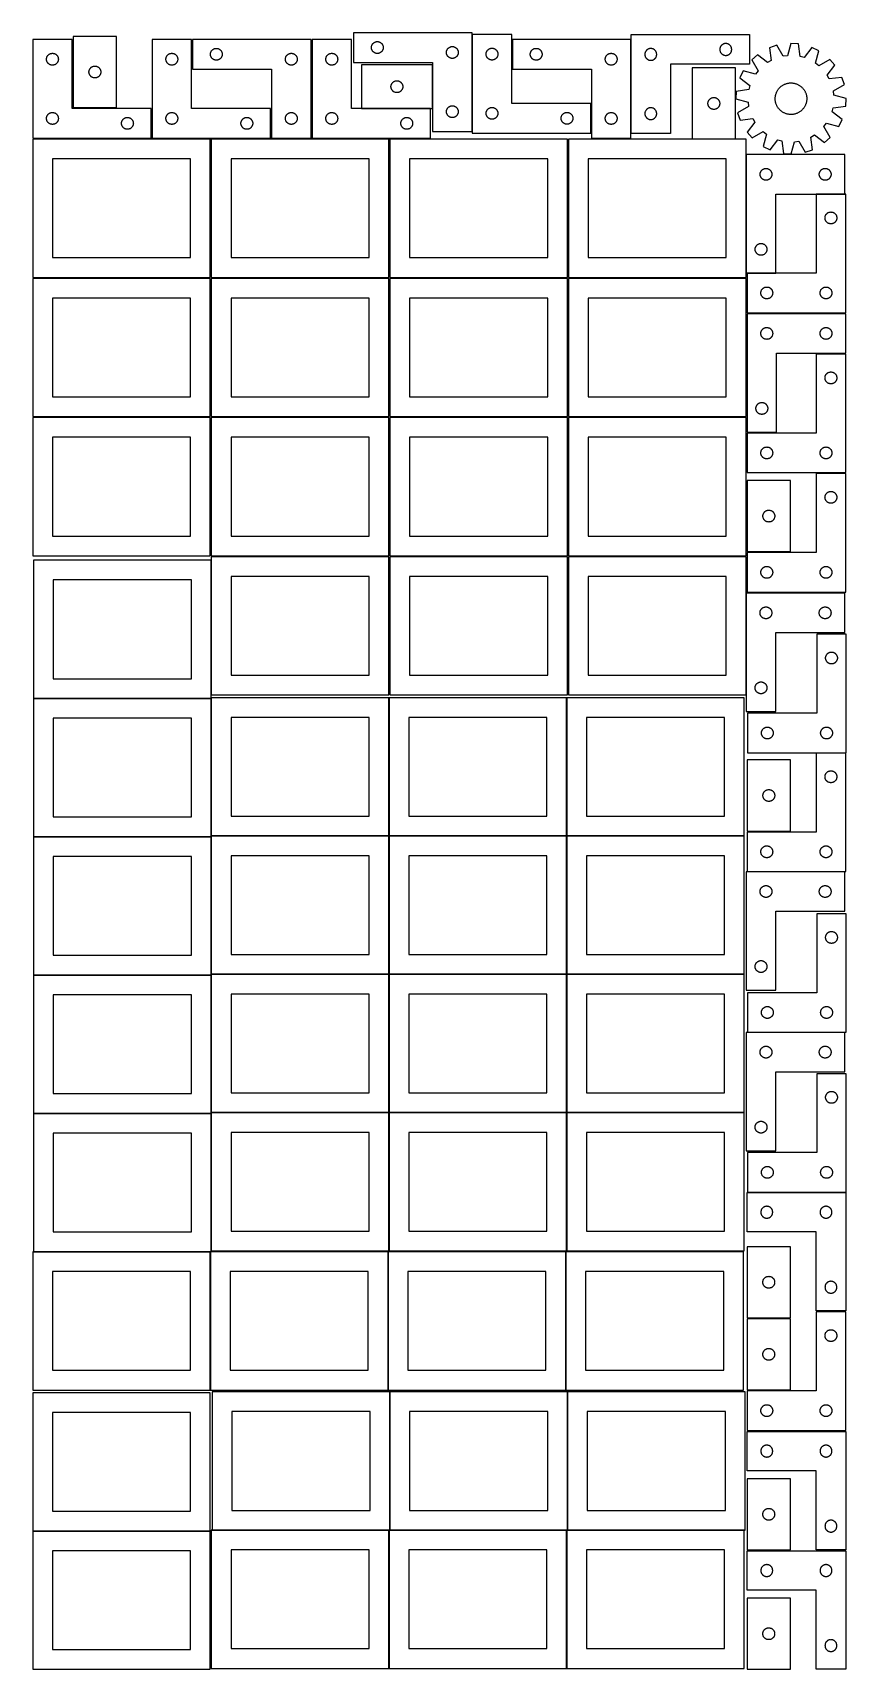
# Model space of a CAD drawing. Header units: millimetres. Extents: x 7 to 1243, y 7 to 2493.
import ezdxf

# ---------------------------------------------------------------- set-up
doc = ezdxf.new("R2010")
doc.units = ezdxf.units.MM
doc.layers.add('COMMON', color=5, linetype='CONTINUOUS', true_color=0x0000ff)
doc.layers.add('CUT', color=7, linetype='CONTINUOUS', true_color=0x000000)

msp = doc.modelspace()

# ---------------------------------------------------------------- linework, layer by layer
at = {"layer": 'COMMON'}
for p, q in [((277.941928, 1691.883868), (277.941928, 1487.167665)), ((7.841928, 1481.783867), (277.841928, 1481.783867)), ((277.941928, 1481.683867), (277.941928, 1273.004801)), ((548.141929, 1483.004801), (548.141929, 1273.004801)), ((818.34193, 1483.004801), (818.34193, 1273.004801)), ((7.841928, 1271.583866), (277.841928, 1271.583866)), ((277.941928, 1271.483866), (277.941928, 1062.8048)), ((278.041929, 1272.9048), (548.041929, 1272.9048)), ((548.141929, 1272.8048), (548.141929, 1062.8048)), ((548.24193, 1272.9048), (818.24193, 1272.9048)), ((818.34193, 1272.8048), (818.34193, 1062.8048)), ((818.441931, 1272.9048), (1088.441931, 1272.9048)), ((7.841928, 1061.383865), (277.841928, 1061.383865)), ((277.941928, 1061.283865), (277.941928, 852.604799)), ((278.041929, 1062.704799), (548.041929, 1062.704799)), ((548.141929, 1062.604799), (548.141929, 852.604799)), ((548.24193, 1062.704799), (818.24193, 1062.704799)), ((818.34193, 1062.604799), (818.34193, 852.604799)), ((818.441931, 1062.704799), (1088.441931, 1062.704799)), ((7.841928, 851.183864), (277.841928, 851.183864)), ((277.941928, 851.083864), (277.941928, 642.404798)), ((278.041929, 852.504798), (548.041929, 852.504798)), ((548.141929, 852.404798), (548.141929, 642.404798)), ((548.24193, 852.504798), (818.24193, 852.504798)), ((818.34193, 852.404798), (818.34193, 642.404798)), ((818.441931, 852.504798), (1088.441931, 852.504798)), ((276.520933, 640.983864), (7.841928, 640.983864)), ((276.620933, 640.883863), (276.620933, 430.883863)), ((546.820935, 430.883863), (546.820935, 640.883863)), ((817.020935, 640.883863), (817.020935, 430.883863)), ((549.462863, 428.041933), (549.462863, 218.041933)), ((819.662864, 428.041933), (819.662864, 218.041933)), ((6.520933, 216.620967), (276.520933, 216.620967)), ((279.362863, 217.941932), (548.041929, 217.941932)), ((548.141929, 217.841932), (548.141929, 7.841932)), ((549.562864, 217.941932), (818.24193, 217.941932)), ((818.34193, 217.841932), (818.34193, 7.841932)), ((819.762865, 217.941932), (1088.441931, 217.941932))]:
    msp.add_line(p, q, dxfattribs=at)
at = {"layer": 'CUT'}
for p, q in [((68.051445, 2487.7818), (68.051445, 2379.7818)), ((134.051445, 2487.7818), (68.051445, 2487.7818)), ((134.051445, 2379.7818), (134.051445, 2487.7818)), ((674.495661, 2493.486151), (494.495661, 2493.486151)), ((494.495661, 2493.486151), (494.495661, 2448.486151)), ((674.495661, 2343.486151), (674.495661, 2493.486151)), ((734.854368, 2490.975894), (674.854368, 2490.975894)), ((674.854368, 2490.975894), (674.854368, 2340.975894)), ((734.854368, 2385.975894), (734.854368, 2490.975894)), ((916.257687, 2490.551577), (1096.257687, 2490.551577)), ((916.257687, 2340.551577), (916.257687, 2490.551577)), ((1096.257687, 2490.551577), (1096.257687, 2445.551577)), ((66.520933, 2483.251528), (6.520933, 2483.251528)), ((6.520933, 2483.251528), (6.520933, 2333.251528)), ((34.76512, 2462.078596), (35.346197, 2462.174532)), ((35.346197, 2462.174532), (35.932304, 2462.232259)), ((35.932304, 2462.232259), (36.520933, 2462.251528)), ((36.520933, 2462.251528), (37.109561, 2462.232259)), ((37.109561, 2462.232259), (37.695668, 2462.174532)), ((37.695668, 2462.174532), (38.276745, 2462.078596)), ((66.520933, 2378.251528), (66.520933, 2483.251528)), ((248.041929, 2483.251528), (188.041929, 2483.251528)), ((188.041929, 2483.251528), (188.041929, 2333.251528)), ((216.286116, 2462.078596), (216.867193, 2462.174532)), ((216.867193, 2462.174532), (217.4533, 2462.232259)), ((217.4533, 2462.232259), (218.041929, 2462.251528)), ((218.041929, 2462.251528), (218.630557, 2462.232259)), ((218.630557, 2462.232259), (219.216664, 2462.174532)), ((219.216664, 2462.174532), (219.797742, 2462.078596)), ((248.041929, 2378.251528), (248.041929, 2483.251528)), ((429.680781, 2483.251532), (249.680781, 2483.251532)), ((249.680781, 2483.251532), (249.680781, 2438.251532)), ((276.757777, 2461.926268), (276.853713, 2462.507345)), ((276.853713, 2462.507345), (276.987448, 2463.080903)), ((276.987448, 2463.080903), (277.158409, 2463.644487)), ((277.158409, 2463.644487), (277.365865, 2464.195683)), ((277.365865, 2464.195683), (277.608926, 2464.73213)), ((277.608926, 2464.73213), (277.886552, 2465.251532)), ((277.886552, 2465.251532), (278.197554, 2465.751664)), ((278.197554, 2465.751664), (278.5406, 2466.230385)), ((278.5406, 2466.230385), (278.914222, 2466.685644)), ((278.914222, 2466.685644), (279.31682, 2467.115493)), ((279.31682, 2467.115493), (279.746668, 2467.51809)), ((279.746668, 2467.51809), (280.201928, 2467.891712)), ((280.201928, 2467.891712), (280.680648, 2468.234758)), ((280.680648, 2468.234758), (281.180781, 2468.54576)), ((281.180781, 2468.54576), (281.700182, 2468.823387)), ((281.700182, 2468.823387), (282.23663, 2469.066448)), ((282.23663, 2469.066448), (282.787825, 2469.273903)), ((282.787825, 2469.273903), (283.351409, 2469.444864)), ((283.351409, 2469.444864), (283.924968, 2469.578599)), ((283.924968, 2469.578599), (284.506045, 2469.674536)), ((284.506045, 2469.674536), (285.092152, 2469.732262)), ((285.092152, 2469.732262), (285.680781, 2469.751532)), ((285.680781, 2469.751532), (286.269409, 2469.732262)), ((286.269409, 2469.732262), (286.855516, 2469.674536)), ((286.855516, 2469.674536), (287.436593, 2469.578599)), ((287.436593, 2469.578599), (288.010152, 2469.444864)), ((288.010152, 2469.444864), (288.573736, 2469.273903)), ((288.573736, 2469.273903), (289.124931, 2469.066448)), ((289.124931, 2469.066448), (289.661379, 2468.823387)), ((289.661379, 2468.823387), (290.180781, 2468.54576)), ((290.180781, 2468.54576), (290.680913, 2468.234758)), ((290.680913, 2468.234758), (291.159633, 2467.891712)), ((291.159633, 2467.891712), (291.614893, 2467.51809)), ((291.614893, 2467.51809), (292.044742, 2467.115493)), ((292.044742, 2467.115493), (292.447339, 2466.685644)), ((292.447339, 2466.685644), (292.820961, 2466.230385)), ((292.820961, 2466.230385), (293.164007, 2465.751664)), ((293.164007, 2465.751664), (293.475009, 2465.251532)), ((293.475009, 2465.251532), (293.752635, 2464.73213)), ((293.752635, 2464.73213), (293.995696, 2464.195683)), ((293.995696, 2464.195683), (294.203152, 2463.644487)), ((294.203152, 2463.644487), (294.374113, 2463.080903)), ((294.374113, 2463.080903), (294.507848, 2462.507345)), ((294.507848, 2462.507345), (294.603784, 2461.926268)), ((397.924968, 2462.078599), (398.506045, 2462.174536)), ((398.506045, 2462.174536), (399.092152, 2462.232262)), ((399.092152, 2462.232262), (399.680781, 2462.251532)), ((399.680781, 2462.251532), (400.269409, 2462.232262)), ((400.269409, 2462.232262), (400.855516, 2462.174536)), ((400.855516, 2462.174536), (401.436593, 2462.078599)), ((429.680781, 2333.251532), (429.680781, 2483.251532)), ((491.201719, 2483.251528), (431.201719, 2483.251528)), ((431.201719, 2483.251528), (431.201719, 2333.251528)), ((459.445906, 2462.078596), (460.026983, 2462.174532)), ((460.026983, 2462.174532), (460.613091, 2462.232259)), ((460.613091, 2462.232259), (461.201719, 2462.251528)), ((461.201719, 2462.251528), (461.790347, 2462.232259)), ((461.790347, 2462.232259), (462.376454, 2462.174532)), ((462.376454, 2462.174532), (462.957532, 2462.078596)), ((491.201719, 2378.251528), (491.201719, 2483.251528)), ((521.495661, 2470.986151), (521.514931, 2471.574779)), ((521.514931, 2470.397523), (521.495661, 2470.986151)), ((521.514931, 2471.574779), (521.572657, 2472.160887)), ((521.572657, 2469.811415), (521.514931, 2470.397523)), ((521.572657, 2472.160887), (521.668593, 2472.741964)), ((521.668593, 2469.230338), (521.572657, 2469.811415)), ((521.668593, 2472.741964), (521.802328, 2473.315522)), ((521.802328, 2468.65678), (521.668593, 2469.230338)), ((521.802328, 2473.315522), (521.97329, 2473.879106)), ((521.97329, 2468.093196), (521.802328, 2468.65678)), ((521.97329, 2473.879106), (522.180745, 2474.430302)), ((522.180745, 2467.542), (521.97329, 2468.093196)), ((522.180745, 2474.430302), (522.423806, 2474.966749)), ((522.423806, 2467.005553), (522.180745, 2467.542)), ((522.423806, 2474.966749), (522.701432, 2475.486151)), ((522.701432, 2466.486151), (522.423806, 2467.005553)), ((522.701432, 2475.486151), (523.012434, 2475.986283)), ((523.012434, 2465.986019), (522.701432, 2466.486151)), ((523.012434, 2475.986283), (523.355481, 2476.465004)), ((523.355481, 2465.507298), (523.012434, 2465.986019)), ((523.355481, 2476.465004), (523.729103, 2476.920263)), ((523.729103, 2465.052039), (523.355481, 2465.507298)), ((523.729103, 2476.920263), (524.1317, 2477.350112)), ((524.1317, 2464.62219), (523.729103, 2465.052039)), ((524.1317, 2477.350112), (524.561549, 2477.752709)), ((524.561549, 2464.219593), (524.1317, 2464.62219)), ((524.561549, 2477.752709), (525.016808, 2478.126331)), ((525.016808, 2463.845971), (524.561549, 2464.219593)), ((525.016808, 2478.126331), (525.495529, 2478.469377)), ((525.495529, 2463.502924), (525.016808, 2463.845971)), ((525.495529, 2478.469377), (525.995661, 2478.78038)), ((525.995661, 2463.191922), (525.495529, 2463.502924)), ((525.995661, 2478.78038), (526.515063, 2479.058006)), ((526.515063, 2462.914296), (525.995661, 2463.191922)), ((526.515063, 2479.058006), (527.05151, 2479.301067)), ((527.05151, 2462.671235), (526.515063, 2462.914296)), ((527.05151, 2479.301067), (527.602706, 2479.508522)), ((527.602706, 2462.46378), (527.05151, 2462.671235)), ((527.602706, 2479.508522), (528.166289, 2479.679483)), ((528.166289, 2462.292819), (527.602706, 2462.46378)), ((528.166289, 2479.679483), (528.739848, 2479.813219)), ((528.739848, 2462.159083), (528.166289, 2462.292819)), ((528.739848, 2479.813219), (529.320925, 2479.909155)), ((529.320925, 2462.063147), (528.739848, 2462.159083)), ((529.320925, 2479.909155), (529.907033, 2479.966881)), ((529.907033, 2479.966881), (530.495661, 2479.986151)), ((530.495661, 2479.986151), (531.084289, 2479.966881)), ((531.084289, 2479.966881), (531.670397, 2479.909155)), ((531.670397, 2479.909155), (532.251474, 2479.813219)), ((532.251474, 2462.159083), (531.670397, 2462.063147)), ((532.251474, 2479.813219), (532.825032, 2479.679483)), ((532.825032, 2462.292819), (532.251474, 2462.159083)), ((532.825032, 2479.679483), (533.388616, 2479.508522)), ((533.388616, 2462.46378), (532.825032, 2462.292819)), ((533.388616, 2479.508522), (533.939812, 2479.301067)), ((533.939812, 2462.671235), (533.388616, 2462.46378)), ((533.939812, 2479.301067), (534.476259, 2479.058006)), ((534.476259, 2462.914296), (533.939812, 2462.671235)), ((534.476259, 2479.058006), (534.995661, 2478.78038)), ((534.995661, 2463.191922), (534.476259, 2462.914296)), ((534.995661, 2478.78038), (535.495793, 2478.469377)), ((535.495793, 2463.502924), (534.995661, 2463.191922)), ((535.495793, 2478.469377), (535.974514, 2478.126331)), ((535.974514, 2463.845971), (535.495793, 2463.502924)), ((535.974514, 2478.126331), (536.429773, 2477.752709)), ((536.429773, 2464.219593), (535.974514, 2463.845971)), ((536.429773, 2477.752709), (536.859622, 2477.350112)), ((536.859622, 2464.62219), (536.429773, 2464.219593)), ((536.859622, 2477.350112), (537.262219, 2476.920263)), ((537.262219, 2465.052039), (536.859622, 2464.62219)), ((537.262219, 2476.920263), (537.635841, 2476.465004)), ((537.635841, 2465.507298), (537.262219, 2465.052039)), ((537.635841, 2476.465004), (537.978887, 2475.986283)), ((537.978887, 2465.986019), (537.635841, 2465.507298)), ((537.978887, 2475.986283), (538.28989, 2475.486151)), ((538.28989, 2466.486151), (537.978887, 2465.986019)), ((538.28989, 2475.486151), (538.567516, 2474.966749)), ((538.567516, 2467.005553), (538.28989, 2466.486151)), ((538.567516, 2474.966749), (538.810577, 2474.430302)), ((538.810577, 2467.542), (538.567516, 2467.005553)), ((538.810577, 2474.430302), (539.018032, 2473.879106)), ((539.018032, 2468.093196), (538.810577, 2467.542)), ((539.018032, 2473.879106), (539.188993, 2473.315522)), ((539.188993, 2468.65678), (539.018032, 2468.093196)), ((539.188993, 2473.315522), (539.322728, 2472.741964)), ((539.322728, 2469.230338), (539.188993, 2468.65678)), ((539.322728, 2472.741964), (539.418665, 2472.160887)), ((539.418665, 2469.811415), (539.322728, 2469.230338)), ((539.418665, 2472.160887), (539.476391, 2471.574779)), ((539.476391, 2470.397523), (539.418665, 2469.811415)), ((539.476391, 2471.574779), (539.495661, 2470.986151)), ((539.495661, 2470.986151), (539.476391, 2470.397523)), ((635.495661, 2463.486151), (635.514931, 2464.074779)), ((635.514931, 2462.897523), (635.495661, 2463.486151)), ((635.514931, 2464.074779), (635.572657, 2464.660887)), ((635.572657, 2462.311415), (635.514931, 2462.897523)), ((635.572657, 2464.660887), (635.668593, 2465.241964)), ((635.668593, 2461.730338), (635.572657, 2462.311415)), ((635.668593, 2465.241964), (635.802328, 2465.815522)), ((635.802328, 2465.815522), (635.97329, 2466.379106)), ((635.97329, 2466.379106), (636.180745, 2466.930302)), ((636.180745, 2466.930302), (636.423806, 2467.466749)), ((636.423806, 2467.466749), (636.701432, 2467.986151)), ((636.701432, 2467.986151), (637.012434, 2468.486283)), ((637.012434, 2468.486283), (637.355481, 2468.965004)), ((637.355481, 2468.965004), (637.729103, 2469.420263)), ((637.729103, 2469.420263), (638.1317, 2469.850112)), ((638.1317, 2469.850112), (638.561549, 2470.252709)), ((638.561549, 2470.252709), (639.016808, 2470.626331)), ((639.016808, 2470.626331), (639.495529, 2470.969377)), ((639.495529, 2470.969377), (639.995661, 2471.28038)), ((639.995661, 2471.28038), (640.515063, 2471.558006)), ((640.515063, 2471.558006), (641.05151, 2471.801067)), ((641.05151, 2471.801067), (641.602706, 2472.008522)), ((641.602706, 2472.008522), (642.166289, 2472.179483)), ((642.166289, 2472.179483), (642.739848, 2472.313219)), ((642.739848, 2472.313219), (643.320925, 2472.409155)), ((643.320925, 2472.409155), (643.907033, 2472.466881)), ((643.907033, 2472.466881), (644.495661, 2472.486151)), ((644.495661, 2472.486151), (645.084289, 2472.466881)), ((645.084289, 2472.466881), (645.670397, 2472.409155)), ((645.670397, 2472.409155), (646.251474, 2472.313219)), ((646.251474, 2472.313219), (646.825032, 2472.179483)), ((646.825032, 2472.179483), (647.388616, 2472.008522)), ((647.388616, 2472.008522), (647.939812, 2471.801067)), ((647.939812, 2471.801067), (648.476259, 2471.558006)), ((648.476259, 2471.558006), (648.995661, 2471.28038)), ((648.995661, 2471.28038), (649.495793, 2470.969377)), ((649.495793, 2470.969377), (649.974514, 2470.626331)), ((649.974514, 2470.626331), (650.429773, 2470.252709)), ((650.429773, 2470.252709), (650.859622, 2469.850112)), ((650.859622, 2469.850112), (651.262219, 2469.420263)), ((651.262219, 2469.420263), (651.635841, 2468.965004)), ((651.635841, 2468.965004), (651.978887, 2468.486283)), ((651.978887, 2468.486283), (652.28989, 2467.986151)), ((652.28989, 2467.986151), (652.567516, 2467.466749)), ((652.567516, 2467.466749), (652.810577, 2466.930302)), ((652.810577, 2466.930302), (653.018032, 2466.379106)), ((653.018032, 2466.379106), (653.188993, 2465.815522)), ((653.188993, 2465.815522), (653.322728, 2465.241964)), ((653.322728, 2465.241964), (653.418665, 2464.660887)), ((653.418665, 2462.311415), (653.322728, 2461.730338)), ((653.418665, 2464.660887), (653.476391, 2464.074779)), ((653.476391, 2462.897523), (653.418665, 2462.311415)), ((653.476391, 2464.074779), (653.495661, 2463.486151)), ((653.495661, 2463.486151), (653.476391, 2462.897523)), ((695.873637, 2461.564522), (695.931364, 2462.150629)), ((695.931364, 2462.150629), (696.0273, 2462.731706)), ((696.0273, 2462.731706), (696.161035, 2463.305265)), ((696.161035, 2463.305265), (696.331996, 2463.868849)), ((696.331996, 2463.868849), (696.539452, 2464.420044)), ((696.539452, 2464.420044), (696.782513, 2464.956492)), ((696.782513, 2464.956492), (697.060139, 2465.475894)), ((697.060139, 2465.475894), (697.371141, 2465.976026)), ((697.371141, 2465.976026), (697.714188, 2466.454746)), ((697.714188, 2466.454746), (698.087809, 2466.910006)), ((698.087809, 2466.910006), (698.490407, 2467.339855)), ((698.490407, 2467.339855), (698.920255, 2467.742452)), ((698.920255, 2467.742452), (699.375515, 2468.116074)), ((699.375515, 2468.116074), (699.854235, 2468.45912)), ((699.854235, 2468.45912), (700.354368, 2468.770122)), ((700.354368, 2468.770122), (700.873769, 2469.047748)), ((700.873769, 2469.047748), (701.410217, 2469.290809)), ((701.410217, 2469.290809), (701.961412, 2469.498265)), ((701.961412, 2469.498265), (702.524996, 2469.669226)), ((702.524996, 2469.669226), (703.098555, 2469.802961)), ((703.098555, 2469.802961), (703.679632, 2469.898897)), ((703.679632, 2469.898897), (704.265739, 2469.956624)), ((704.265739, 2469.956624), (704.854368, 2469.975894)), ((704.854368, 2469.975894), (705.442996, 2469.956624)), ((705.442996, 2469.956624), (706.029103, 2469.898897)), ((706.029103, 2469.898897), (706.61018, 2469.802961)), ((706.61018, 2469.802961), (707.183739, 2469.669226)), ((707.183739, 2469.669226), (707.747323, 2469.498265)), ((707.747323, 2469.498265), (708.298518, 2469.290809)), ((708.298518, 2469.290809), (708.834966, 2469.047748)), ((708.834966, 2469.047748), (709.354368, 2468.770122)), ((709.354368, 2468.770122), (709.8545, 2468.45912)), ((709.8545, 2468.45912), (710.33322, 2468.116074)), ((710.33322, 2468.116074), (710.78848, 2467.742452)), ((710.78848, 2467.742452), (711.218329, 2467.339855)), ((711.218329, 2467.339855), (711.620926, 2466.910006)), ((711.620926, 2466.910006), (711.994548, 2466.454746)), ((711.994548, 2466.454746), (712.337594, 2465.976026)), ((712.337594, 2465.976026), (712.648596, 2465.475894)), ((712.648596, 2465.475894), (712.926222, 2464.956492)), ((712.926222, 2464.956492), (713.169283, 2464.420044)), ((713.169283, 2464.420044), (713.376739, 2463.868849)), ((713.376739, 2463.868849), (713.5477, 2463.305265)), ((713.5477, 2463.305265), (713.681435, 2462.731706)), ((713.681435, 2462.731706), (713.777371, 2462.150629)), ((713.777371, 2462.150629), (713.835098, 2461.564522)), ((916.0003, 2483.251532), (736.0003, 2483.251532)), ((736.0003, 2483.251532), (736.0003, 2438.251532)), ((763.077296, 2461.926268), (763.173232, 2462.507345)), ((763.173232, 2462.507345), (763.306967, 2463.080903)), ((763.306967, 2463.080903), (763.477928, 2463.644487)), ((763.477928, 2463.644487), (763.685384, 2464.195683)), ((763.685384, 2464.195683), (763.928445, 2464.73213)), ((763.928445, 2464.73213), (764.206071, 2465.251532)), ((764.206071, 2465.251532), (764.517073, 2465.751664)), ((764.517073, 2465.751664), (764.86012, 2466.230385)), ((764.86012, 2466.230385), (765.233741, 2466.685644)), ((765.233741, 2466.685644), (765.636339, 2467.115493)), ((765.636339, 2467.115493), (766.066187, 2467.51809)), ((766.066187, 2467.51809), (766.521447, 2467.891712)), ((766.521447, 2467.891712), (767.000167, 2468.234758)), ((767.000167, 2468.234758), (767.5003, 2468.54576)), ((767.5003, 2468.54576), (768.019701, 2468.823387)), ((768.019701, 2468.823387), (768.556149, 2469.066448)), ((768.556149, 2469.066448), (769.107344, 2469.273903)), ((769.107344, 2469.273903), (769.670928, 2469.444864)), ((769.670928, 2469.444864), (770.244487, 2469.578599)), ((770.244487, 2469.578599), (770.825564, 2469.674536)), ((770.825564, 2469.674536), (771.411671, 2469.732262)), ((771.411671, 2469.732262), (772.0003, 2469.751532)), ((772.0003, 2469.751532), (772.588928, 2469.732262)), ((772.588928, 2469.732262), (773.175035, 2469.674536)), ((773.175035, 2469.674536), (773.756112, 2469.578599)), ((773.756112, 2469.578599), (774.329671, 2469.444864)), ((774.329671, 2469.444864), (774.893255, 2469.273903)), ((774.893255, 2469.273903), (775.44445, 2469.066448)), ((775.44445, 2469.066448), (775.980898, 2468.823387)), ((775.980898, 2468.823387), (776.5003, 2468.54576)), ((776.5003, 2468.54576), (777.000432, 2468.234758)), ((777.000432, 2468.234758), (777.479152, 2467.891712)), ((777.479152, 2467.891712), (777.934412, 2467.51809)), ((777.934412, 2467.51809), (778.364261, 2467.115493)), ((778.364261, 2467.115493), (778.766858, 2466.685644)), ((778.766858, 2466.685644), (779.14048, 2466.230385)), ((779.14048, 2466.230385), (779.483526, 2465.751664)), ((779.483526, 2465.751664), (779.794528, 2465.251532)), ((779.794528, 2465.251532), (780.072154, 2464.73213)), ((780.072154, 2464.73213), (780.315215, 2464.195683)), ((780.315215, 2464.195683), (780.522671, 2463.644487)), ((780.522671, 2463.644487), (780.693632, 2463.080903)), ((780.693632, 2463.080903), (780.827367, 2462.507345)), ((780.827367, 2462.507345), (780.923303, 2461.926268)), ((884.244487, 2462.078599), (884.825564, 2462.174536)), ((884.825564, 2462.174536), (885.411671, 2462.232262)), ((885.411671, 2462.232262), (886.0003, 2462.251532)), ((886.0003, 2462.251532), (886.588928, 2462.232262)), ((886.588928, 2462.232262), (887.175035, 2462.174536)), ((887.175035, 2462.174536), (887.756112, 2462.078599)), ((916.0003, 2333.251532), (916.0003, 2483.251532)), ((937.430619, 2462.30739), (937.334683, 2461.726313)), ((937.564354, 2462.880949), (937.430619, 2462.30739)), ((937.735315, 2463.444532), (937.564354, 2462.880949)), ((937.942771, 2463.995728), (937.735315, 2463.444532)), ((938.185832, 2464.532175), (937.942771, 2463.995728)), ((938.463458, 2465.051577), (938.185832, 2464.532175)), ((938.77446, 2465.551709), (938.463458, 2465.051577)), ((939.117507, 2466.03043), (938.77446, 2465.551709)), ((939.491128, 2466.485689), (939.117507, 2466.03043)), ((939.893726, 2466.915538), (939.491128, 2466.485689)), ((940.323574, 2467.318135), (939.893726, 2466.915538)), ((940.778834, 2467.691757), (940.323574, 2467.318135)), ((941.257554, 2468.034804), (940.778834, 2467.691757)), ((941.757687, 2468.345806), (941.257554, 2468.034804)), ((942.277088, 2468.623432), (941.757687, 2468.345806)), ((942.813536, 2468.866493), (942.277088, 2468.623432)), ((943.364731, 2469.073948), (942.813536, 2468.866493)), ((943.928315, 2469.24491), (943.364731, 2469.073948)), ((944.501874, 2469.378645), (943.928315, 2469.24491)), ((945.082951, 2469.474581), (944.501874, 2469.378645)), ((945.669058, 2469.532307), (945.082951, 2469.474581)), ((946.257687, 2469.551577), (945.669058, 2469.532307)), ((946.846315, 2469.532307), (946.257687, 2469.551577)), ((947.432422, 2469.474581), (946.846315, 2469.532307)), ((948.013499, 2469.378645), (947.432422, 2469.474581)), ((948.587058, 2469.24491), (948.013499, 2469.378645)), ((949.150642, 2469.073948), (948.587058, 2469.24491)), ((949.701837, 2468.866493), (949.150642, 2469.073948)), ((950.238285, 2468.623432), (949.701837, 2468.866493)), ((950.757687, 2468.345806), (950.238285, 2468.623432)), ((951.257819, 2468.034804), (950.757687, 2468.345806)), ((951.736539, 2467.691757), (951.257819, 2468.034804)), ((952.191799, 2467.318135), (951.736539, 2467.691757)), ((952.621648, 2466.915538), (952.191799, 2467.318135)), ((953.024245, 2466.485689), (952.621648, 2466.915538)), ((953.397867, 2466.03043), (953.024245, 2466.485689)), ((953.740913, 2465.551709), (953.397867, 2466.03043)), ((954.051915, 2465.051577), (953.740913, 2465.551709)), ((954.329541, 2464.532175), (954.051915, 2465.051577)), ((954.572602, 2463.995728), (954.329541, 2464.532175)), ((954.780058, 2463.444532), (954.572602, 2463.995728)), ((954.951019, 2462.880949), (954.780058, 2463.444532)), ((955.084754, 2462.30739), (954.951019, 2462.880949)), ((955.18069, 2461.726313), (955.084754, 2462.30739)), ((1051.276956, 2468.640205), (1051.257687, 2468.051577)), ((1051.257687, 2468.051577), (1051.276956, 2467.462949)), ((1051.334683, 2469.226313), (1051.276956, 2468.640205)), ((1051.276956, 2467.462949), (1051.334683, 2466.876841)), ((1051.430619, 2469.80739), (1051.334683, 2469.226313)), ((1051.334683, 2466.876841), (1051.430619, 2466.295764)), ((1051.564354, 2470.380949), (1051.430619, 2469.80739)), ((1051.430619, 2466.295764), (1051.564354, 2465.722206)), ((1051.735315, 2470.944532), (1051.564354, 2470.380949)), ((1051.564354, 2465.722206), (1051.735315, 2465.158622)), ((1051.942771, 2471.495728), (1051.735315, 2470.944532)), ((1051.735315, 2465.158622), (1051.942771, 2464.607426)), ((1052.185832, 2472.032175), (1051.942771, 2471.495728)), ((1051.942771, 2464.607426), (1052.185832, 2464.070979)), ((1052.463458, 2472.551577), (1052.185832, 2472.032175)), ((1052.185832, 2464.070979), (1052.463458, 2463.551577)), ((1052.77446, 2473.051709), (1052.463458, 2472.551577)), ((1052.463458, 2463.551577), (1052.77446, 2463.051445)), ((1053.117507, 2473.53043), (1052.77446, 2473.051709)), ((1052.77446, 2463.051445), (1053.117507, 2462.572724)), ((1053.491128, 2473.985689), (1053.117507, 2473.53043)), ((1053.117507, 2462.572724), (1053.491128, 2462.117465)), ((1053.893726, 2474.415538), (1053.491128, 2473.985689)), ((1053.491128, 2462.117465), (1053.893726, 2461.687616)), ((1054.323574, 2474.818135), (1053.893726, 2474.415538)), ((1054.778834, 2475.191757), (1054.323574, 2474.818135)), ((1055.257554, 2475.534804), (1054.778834, 2475.191757)), ((1055.757687, 2475.845806), (1055.257554, 2475.534804)), ((1056.277088, 2476.123432), (1055.757687, 2475.845806)), ((1056.813536, 2476.366493), (1056.277088, 2476.123432)), ((1057.364731, 2476.573948), (1056.813536, 2476.366493)), ((1057.928315, 2476.74491), (1057.364731, 2476.573948)), ((1058.501874, 2476.878645), (1057.928315, 2476.74491)), ((1059.082951, 2476.974581), (1058.501874, 2476.878645)), ((1059.669058, 2477.032307), (1059.082951, 2476.974581)), ((1060.257687, 2477.051577), (1059.669058, 2477.032307)), ((1060.846315, 2477.032307), (1060.257687, 2477.051577)), ((1061.432422, 2476.974581), (1060.846315, 2477.032307)), ((1062.013499, 2476.878645), (1061.432422, 2476.974581)), ((1062.587058, 2476.74491), (1062.013499, 2476.878645)), ((1063.150642, 2476.573948), (1062.587058, 2476.74491)), ((1063.701837, 2476.366493), (1063.150642, 2476.573948)), ((1064.238285, 2476.123432), (1063.701837, 2476.366493)), ((1064.757687, 2475.845806), (1064.238285, 2476.123432)), ((1065.257819, 2475.534804), (1064.757687, 2475.845806)), ((1065.736539, 2475.191757), (1065.257819, 2475.534804)), ((1066.191799, 2474.818135), (1065.736539, 2475.191757)), ((1066.621648, 2474.415538), (1066.191799, 2474.818135)), ((1067.024245, 2473.985689), (1066.621648, 2474.415538)), ((1066.621648, 2461.687616), (1067.024245, 2462.117465)), ((1067.397867, 2473.53043), (1067.024245, 2473.985689)), ((1067.024245, 2462.117465), (1067.397867, 2462.572724)), ((1067.740913, 2473.051709), (1067.397867, 2473.53043)), ((1067.397867, 2462.572724), (1067.740913, 2463.051445)), ((1068.051915, 2472.551577), (1067.740913, 2473.051709)), ((1067.740913, 2463.051445), (1068.051915, 2463.551577)), ((1068.329541, 2472.032175), (1068.051915, 2472.551577)), ((1068.051915, 2463.551577), (1068.329541, 2464.070979)), ((1068.572602, 2471.495728), (1068.329541, 2472.032175)), ((1068.329541, 2464.070979), (1068.572602, 2464.607426)), ((1068.780058, 2470.944532), (1068.572602, 2471.495728)), ((1068.572602, 2464.607426), (1068.780058, 2465.158622)), ((1068.951019, 2470.380949), (1068.780058, 2470.944532)), ((1068.780058, 2465.158622), (1068.951019, 2465.722206)), ((1069.084754, 2469.80739), (1068.951019, 2470.380949)), ((1068.951019, 2465.722206), (1069.084754, 2466.295764)), ((1069.18069, 2469.226313), (1069.084754, 2469.80739)), ((1069.084754, 2466.295764), (1069.18069, 2466.876841)), ((1069.238417, 2468.640205), (1069.18069, 2469.226313)), ((1069.18069, 2466.876841), (1069.238417, 2467.462949)), ((1069.257687, 2468.051577), (1069.238417, 2468.640205)), ((1069.238417, 2467.462949), (1069.257687, 2468.051577)), ((1137.88256, 2474.418669), (1126.961014, 2470.70312)), ((1126.961014, 2470.70312), (1129.436782, 2451.485603)), ((1147.639784, 2457.678329), (1137.88256, 2474.418669)), ((1159.080953, 2477.223979), (1154.014039, 2458.521872)), ((1170.593024, 2476.477204), (1159.080953, 2477.223979)), ((1173.201273, 2457.277218), (1170.593024, 2476.477204)), ((1191.251331, 2470.956698), (1179.413126, 2455.617228)), ((1201.60132, 2465.861289), (1191.251331, 2470.956698)), ((1196.663511, 2447.124681), (1201.60132, 2465.861289)), ((27.520933, 2453.251528), (27.540202, 2453.840156)), ((27.540202, 2452.6629), (27.520933, 2453.251528)), ((27.540202, 2453.840156), (27.597929, 2454.426264)), ((27.597929, 2452.076793), (27.540202, 2452.6629)), ((27.597929, 2454.426264), (27.693865, 2455.007341)), ((27.693865, 2451.495715), (27.597929, 2452.076793)), ((27.693865, 2455.007341), (27.8276, 2455.5809)), ((27.8276, 2450.922157), (27.693865, 2451.495715)), ((27.8276, 2455.5809), (27.998561, 2456.144483)), ((27.998561, 2450.358573), (27.8276, 2450.922157)), ((27.998561, 2456.144483), (28.206017, 2456.695679)), ((28.206017, 2449.807377), (27.998561, 2450.358573)), ((28.206017, 2456.695679), (28.449078, 2457.232127)), ((28.449078, 2449.27093), (28.206017, 2449.807377)), ((28.449078, 2457.232127), (28.726704, 2457.751528)), ((28.726704, 2448.751528), (28.449078, 2449.27093)), ((28.726704, 2457.751528), (29.037706, 2458.25166)), ((29.037706, 2448.251396), (28.726704, 2448.751528)), ((29.037706, 2458.25166), (29.380752, 2458.730381)), ((29.380752, 2447.772675), (29.037706, 2448.251396)), ((29.380752, 2458.730381), (29.754374, 2459.185641)), ((29.754374, 2447.317416), (29.380752, 2447.772675)), ((29.754374, 2459.185641), (30.156972, 2459.615489)), ((30.156972, 2446.887567), (29.754374, 2447.317416)), ((30.156972, 2459.615489), (30.58682, 2460.018087)), ((30.58682, 2446.48497), (30.156972, 2446.887567)), ((30.58682, 2460.018087), (31.04208, 2460.391708)), ((31.04208, 2446.111348), (30.58682, 2446.48497)), ((31.04208, 2460.391708), (31.5208, 2460.734755)), ((31.5208, 2445.768302), (31.04208, 2446.111348)), ((31.5208, 2460.734755), (32.020933, 2461.045757)), ((32.020933, 2445.4573), (31.5208, 2445.768302)), ((32.020933, 2461.045757), (32.540334, 2461.323383)), ((32.540334, 2445.179674), (32.020933, 2445.4573)), ((32.540334, 2461.323383), (33.076782, 2461.566444)), ((33.076782, 2444.936613), (32.540334, 2445.179674)), ((33.076782, 2461.566444), (33.627977, 2461.773899)), ((33.627977, 2444.729157), (33.076782, 2444.936613)), ((33.627977, 2461.773899), (34.191561, 2461.944861)), ((34.191561, 2444.558196), (33.627977, 2444.729157)), ((34.191561, 2461.944861), (34.76512, 2462.078596)), ((34.76512, 2444.424461), (34.191561, 2444.558196)), ((35.346197, 2444.328525), (34.76512, 2444.424461)), ((35.932304, 2444.270798), (35.346197, 2444.328525)), ((36.520933, 2444.251528), (35.932304, 2444.270798)), ((37.109561, 2444.270798), (36.520933, 2444.251528)), ((37.695668, 2444.328525), (37.109561, 2444.270798)), ((38.276745, 2444.424461), (37.695668, 2444.328525)), ((38.276745, 2462.078596), (38.850304, 2461.944861)), ((38.850304, 2444.558196), (38.276745, 2444.424461)), ((38.850304, 2461.944861), (39.413888, 2461.773899)), ((39.413888, 2444.729157), (38.850304, 2444.558196)), ((39.413888, 2461.773899), (39.965083, 2461.566444)), ((39.965083, 2444.936613), (39.413888, 2444.729157)), ((39.965083, 2461.566444), (40.501531, 2461.323383)), ((40.501531, 2445.179674), (39.965083, 2444.936613)), ((40.501531, 2461.323383), (41.020933, 2461.045757)), ((41.020933, 2445.4573), (40.501531, 2445.179674)), ((41.020933, 2461.045757), (41.521065, 2460.734755)), ((41.521065, 2445.768302), (41.020933, 2445.4573)), ((41.521065, 2460.734755), (41.999785, 2460.391708)), ((41.999785, 2446.111348), (41.521065, 2445.768302)), ((41.999785, 2460.391708), (42.455045, 2460.018087)), ((42.455045, 2446.48497), (41.999785, 2446.111348)), ((42.455045, 2460.018087), (42.884894, 2459.615489)), ((42.884894, 2446.887567), (42.455045, 2446.48497)), ((42.884894, 2459.615489), (43.287491, 2459.185641)), ((43.287491, 2447.317416), (42.884894, 2446.887567)), ((43.287491, 2459.185641), (43.661113, 2458.730381)), ((43.661113, 2447.772675), (43.287491, 2447.317416)), ((43.661113, 2458.730381), (44.004159, 2458.25166)), ((44.004159, 2448.251396), (43.661113, 2447.772675)), ((44.004159, 2458.25166), (44.315161, 2457.751528)), ((44.315161, 2448.751528), (44.004159, 2448.251396)), ((44.315161, 2457.751528), (44.592787, 2457.232127)), ((44.592787, 2449.27093), (44.315161, 2448.751528)), ((44.592787, 2457.232127), (44.835848, 2456.695679)), ((44.835848, 2449.807377), (44.592787, 2449.27093)), ((44.835848, 2456.695679), (45.043304, 2456.144483)), ((45.043304, 2450.358573), (44.835848, 2449.807377)), ((45.043304, 2456.144483), (45.214265, 2455.5809)), ((45.214265, 2450.922157), (45.043304, 2450.358573)), ((45.214265, 2455.5809), (45.348, 2455.007341)), ((45.348, 2451.495715), (45.214265, 2450.922157)), ((45.348, 2455.007341), (45.443936, 2454.426264)), ((45.443936, 2452.076793), (45.348, 2451.495715)), ((45.443936, 2454.426264), (45.501663, 2453.840156)), ((45.501663, 2452.6629), (45.443936, 2452.076793)), ((45.501663, 2453.840156), (45.520933, 2453.251528)), ((45.520933, 2453.251528), (45.501663, 2452.6629)), ((92.529074, 2436.674755), (92.736529, 2437.225951)), ((92.736529, 2437.225951), (92.97959, 2437.762398)), ((92.97959, 2437.762398), (93.257216, 2438.2818)), ((93.257216, 2438.2818), (93.568218, 2438.781932)), ((93.568218, 2438.781932), (93.911265, 2439.260652)), ((93.911265, 2439.260652), (94.284886, 2439.715912)), ((94.284886, 2439.715912), (94.687484, 2440.145761)), ((94.687484, 2440.145761), (95.117332, 2440.548358)), ((95.117332, 2440.548358), (95.572592, 2440.92198)), ((95.572592, 2440.92198), (96.051313, 2441.265026)), ((96.051313, 2441.265026), (96.551445, 2441.576028)), ((96.551445, 2441.576028), (97.070847, 2441.853654)), ((97.070847, 2441.853654), (97.607294, 2442.096715)), ((97.607294, 2442.096715), (98.15849, 2442.304171)), ((98.15849, 2442.304171), (98.722073, 2442.475132)), ((98.722073, 2442.475132), (99.295632, 2442.608867)), ((99.295632, 2442.608867), (99.876709, 2442.704803)), ((99.876709, 2442.704803), (100.462817, 2442.76253)), ((100.462817, 2442.76253), (101.051445, 2442.7818)), ((101.051445, 2442.7818), (101.640073, 2442.76253)), ((101.640073, 2442.76253), (102.22618, 2442.704803)), ((102.22618, 2442.704803), (102.807258, 2442.608867)), ((102.807258, 2442.608867), (103.380816, 2442.475132)), ((103.380816, 2442.475132), (103.9444, 2442.304171)), ((103.9444, 2442.304171), (104.495596, 2442.096715)), ((104.495596, 2442.096715), (105.032043, 2441.853654)), ((105.032043, 2441.853654), (105.551445, 2441.576028)), ((105.551445, 2441.576028), (106.051577, 2441.265026)), ((106.051577, 2441.265026), (106.530298, 2440.92198)), ((106.530298, 2440.92198), (106.985557, 2440.548358)), ((106.985557, 2440.548358), (107.415406, 2440.145761)), ((107.415406, 2440.145761), (107.818003, 2439.715912)), ((107.818003, 2439.715912), (108.191625, 2439.260652)), ((108.191625, 2439.260652), (108.534671, 2438.781932)), ((108.534671, 2438.781932), (108.845673, 2438.2818)), ((108.845673, 2438.2818), (109.123299, 2437.762398)), ((109.123299, 2437.762398), (109.366361, 2437.225951)), ((109.366361, 2437.225951), (109.573816, 2436.674755)), ((209.041929, 2453.251528), (209.061198, 2453.840156)), ((209.061198, 2452.6629), (209.041929, 2453.251528)), ((209.061198, 2453.840156), (209.118925, 2454.426264)), ((209.118925, 2452.076793), (209.061198, 2452.6629)), ((209.118925, 2454.426264), (209.214861, 2455.007341)), ((209.214861, 2451.495715), (209.118925, 2452.076793)), ((209.214861, 2455.007341), (209.348596, 2455.5809)), ((209.348596, 2450.922157), (209.214861, 2451.495715)), ((209.348596, 2455.5809), (209.519557, 2456.144483)), ((209.519557, 2450.358573), (209.348596, 2450.922157)), ((209.519557, 2456.144483), (209.727013, 2456.695679)), ((209.727013, 2449.807377), (209.519557, 2450.358573)), ((209.727013, 2456.695679), (209.970074, 2457.232127)), ((209.970074, 2449.27093), (209.727013, 2449.807377)), ((209.970074, 2457.232127), (210.2477, 2457.751528)), ((210.2477, 2448.751528), (209.970074, 2449.27093)), ((210.2477, 2457.751528), (210.558702, 2458.25166)), ((210.558702, 2448.251396), (210.2477, 2448.751528)), ((210.558702, 2458.25166), (210.901749, 2458.730381)), ((210.901749, 2447.772675), (210.558702, 2448.251396)), ((210.901749, 2458.730381), (211.27537, 2459.185641)), ((211.27537, 2447.317416), (210.901749, 2447.772675)), ((211.27537, 2459.185641), (211.677968, 2459.615489)), ((211.677968, 2446.887567), (211.27537, 2447.317416)), ((211.677968, 2459.615489), (212.107816, 2460.018087)), ((212.107816, 2446.48497), (211.677968, 2446.887567)), ((212.107816, 2460.018087), (212.563076, 2460.391708)), ((212.563076, 2446.111348), (212.107816, 2446.48497)), ((212.563076, 2460.391708), (213.041797, 2460.734755)), ((213.041797, 2445.768302), (212.563076, 2446.111348)), ((213.041797, 2460.734755), (213.541929, 2461.045757)), ((213.541929, 2445.4573), (213.041797, 2445.768302)), ((213.541929, 2461.045757), (214.06133, 2461.323383)), ((214.06133, 2445.179674), (213.541929, 2445.4573)), ((214.06133, 2461.323383), (214.597778, 2461.566444)), ((214.597778, 2444.936613), (214.06133, 2445.179674)), ((214.597778, 2461.566444), (215.148973, 2461.773899)), ((215.148973, 2444.729157), (214.597778, 2444.936613)), ((215.148973, 2461.773899), (215.712557, 2461.944861)), ((215.712557, 2444.558196), (215.148973, 2444.729157)), ((215.712557, 2461.944861), (216.286116, 2462.078596)), ((216.286116, 2444.424461), (215.712557, 2444.558196)), ((216.867193, 2444.328525), (216.286116, 2444.424461)), ((217.4533, 2444.270798), (216.867193, 2444.328525)), ((218.041929, 2444.251528), (217.4533, 2444.270798)), ((218.630557, 2444.270798), (218.041929, 2444.251528)), ((219.216664, 2444.328525), (218.630557, 2444.270798)), ((219.797742, 2444.424461), (219.216664, 2444.328525)), ((219.797742, 2462.078596), (220.3713, 2461.944861)), ((220.3713, 2444.558196), (219.797742, 2444.424461)), ((220.3713, 2461.944861), (220.934884, 2461.773899)), ((220.934884, 2444.729157), (220.3713, 2444.558196)), ((220.934884, 2461.773899), (221.48608, 2461.566444)), ((221.48608, 2444.936613), (220.934884, 2444.729157)), ((221.48608, 2461.566444), (222.022527, 2461.323383)), ((222.022527, 2445.179674), (221.48608, 2444.936613)), ((222.022527, 2461.323383), (222.541929, 2461.045757)), ((222.541929, 2445.4573), (222.022527, 2445.179674)), ((222.541929, 2461.045757), (223.042061, 2460.734755)), ((223.042061, 2445.768302), (222.541929, 2445.4573)), ((223.042061, 2460.734755), (223.520781, 2460.391708)), ((223.520781, 2446.111348), (223.042061, 2445.768302)), ((223.520781, 2460.391708), (223.976041, 2460.018087)), ((223.976041, 2446.48497), (223.520781, 2446.111348)), ((223.976041, 2460.018087), (224.40589, 2459.615489)), ((224.40589, 2446.887567), (223.976041, 2446.48497)), ((224.40589, 2459.615489), (224.808487, 2459.185641)), ((224.808487, 2447.317416), (224.40589, 2446.887567)), ((224.808487, 2459.185641), (225.182109, 2458.730381)), ((225.182109, 2447.772675), (224.808487, 2447.317416)), ((225.182109, 2458.730381), (225.525155, 2458.25166)), ((225.525155, 2448.251396), (225.182109, 2447.772675)), ((225.525155, 2458.25166), (225.836157, 2457.751528)), ((225.836157, 2448.751528), (225.525155, 2448.251396)), ((225.836157, 2457.751528), (226.113783, 2457.232127)), ((226.113783, 2449.27093), (225.836157, 2448.751528)), ((226.113783, 2457.232127), (226.356844, 2456.695679)), ((226.356844, 2449.807377), (226.113783, 2449.27093)), ((226.356844, 2456.695679), (226.5643, 2456.144483)), ((226.5643, 2450.358573), (226.356844, 2449.807377)), ((226.5643, 2456.144483), (226.735261, 2455.5809)), ((226.735261, 2450.922157), (226.5643, 2450.358573)), ((226.735261, 2455.5809), (226.868996, 2455.007341)), ((226.868996, 2451.495715), (226.735261, 2450.922157)), ((226.868996, 2455.007341), (226.964932, 2454.426264)), ((226.964932, 2452.076793), (226.868996, 2451.495715)), ((226.964932, 2454.426264), (227.022659, 2453.840156)), ((227.022659, 2452.6629), (226.964932, 2452.076793)), ((227.022659, 2453.840156), (227.041929, 2453.251528)), ((227.041929, 2453.251528), (227.022659, 2452.6629)), ((249.680781, 2438.251532), (369.680781, 2438.251532)), ((276.680781, 2460.751532), (276.70005, 2461.34016)), ((276.70005, 2460.162904), (276.680781, 2460.751532)), ((276.70005, 2461.34016), (276.757777, 2461.926268)), ((276.757777, 2459.576796), (276.70005, 2460.162904)), ((276.853713, 2458.995719), (276.757777, 2459.576796)), ((276.987448, 2458.42216), (276.853713, 2458.995719)), ((277.158409, 2457.858577), (276.987448, 2458.42216)), ((277.365865, 2457.307381), (277.158409, 2457.858577)), ((277.608926, 2456.770934), (277.365865, 2457.307381)), ((277.886552, 2456.251532), (277.608926, 2456.770934)), ((278.197554, 2455.7514), (277.886552, 2456.251532)), ((278.5406, 2455.272679), (278.197554, 2455.7514)), ((278.914222, 2454.81742), (278.5406, 2455.272679)), ((279.31682, 2454.387571), (278.914222, 2454.81742)), ((279.746668, 2453.984974), (279.31682, 2454.387571)), ((280.201928, 2453.611352), (279.746668, 2453.984974)), ((280.680648, 2453.268305), (280.201928, 2453.611352)), ((281.180781, 2452.957303), (280.680648, 2453.268305)), ((281.700182, 2452.679677), (281.180781, 2452.957303)), ((282.23663, 2452.436616), (281.700182, 2452.679677)), ((282.787825, 2452.229161), (282.23663, 2452.436616)), ((283.351409, 2452.058199), (282.787825, 2452.229161)), ((283.924968, 2451.924464), (283.351409, 2452.058199)), ((284.506045, 2451.828528), (283.924968, 2451.924464)), ((285.092152, 2451.770802), (284.506045, 2451.828528)), ((285.680781, 2451.751532), (285.092152, 2451.770802)), ((286.269409, 2451.770802), (285.680781, 2451.751532)), ((286.855516, 2451.828528), (286.269409, 2451.770802)), ((287.436593, 2451.924464), (286.855516, 2451.828528)), ((288.010152, 2452.058199), (287.436593, 2451.924464)), ((288.573736, 2452.229161), (288.010152, 2452.058199)), ((289.124931, 2452.436616), (288.573736, 2452.229161)), ((289.661379, 2452.679677), (289.124931, 2452.436616)), ((290.180781, 2452.957303), (289.661379, 2452.679677)), ((290.680913, 2453.268305), (290.180781, 2452.957303)), ((291.159633, 2453.611352), (290.680913, 2453.268305)), ((291.614893, 2453.984974), (291.159633, 2453.611352)), ((292.044742, 2454.387571), (291.614893, 2453.984974)), ((292.447339, 2454.81742), (292.044742, 2454.387571)), ((292.820961, 2455.272679), (292.447339, 2454.81742)), ((293.164007, 2455.7514), (292.820961, 2455.272679)), ((293.475009, 2456.251532), (293.164007, 2455.7514)), ((293.752635, 2456.770934), (293.475009, 2456.251532)), ((293.995696, 2457.307381), (293.752635, 2456.770934)), ((294.203152, 2457.858577), (293.995696, 2457.307381)), ((294.374113, 2458.42216), (294.203152, 2457.858577)), ((294.507848, 2458.995719), (294.374113, 2458.42216)), ((294.603784, 2459.576796), (294.507848, 2458.995719)), ((294.603784, 2461.926268), (294.661511, 2461.34016)), ((294.661511, 2460.162904), (294.603784, 2459.576796)), ((294.661511, 2461.34016), (294.680781, 2460.751532)), ((294.680781, 2460.751532), (294.661511, 2460.162904)), ((369.680781, 2438.251532), (369.680781, 2333.251532)), ((390.680781, 2453.251532), (390.70005, 2453.84016)), ((390.70005, 2452.662904), (390.680781, 2453.251532)), ((390.70005, 2453.84016), (390.757777, 2454.426268)), ((390.757777, 2452.076796), (390.70005, 2452.662904)), ((390.757777, 2454.426268), (390.853713, 2455.007345)), ((390.853713, 2451.495719), (390.757777, 2452.076796)), ((390.853713, 2455.007345), (390.987448, 2455.580903)), ((390.987448, 2450.92216), (390.853713, 2451.495719)), ((390.987448, 2455.580903), (391.158409, 2456.144487)), ((391.158409, 2450.358577), (390.987448, 2450.92216)), ((391.158409, 2456.144487), (391.365865, 2456.695683)), ((391.365865, 2449.807381), (391.158409, 2450.358577)), ((391.365865, 2456.695683), (391.608926, 2457.23213)), ((391.608926, 2449.270934), (391.365865, 2449.807381)), ((391.608926, 2457.23213), (391.886552, 2457.751532)), ((391.886552, 2448.751532), (391.608926, 2449.270934)), ((391.886552, 2457.751532), (392.197554, 2458.251664)), ((392.197554, 2448.2514), (391.886552, 2448.751532)), ((392.197554, 2458.251664), (392.5406, 2458.730385)), ((392.5406, 2447.772679), (392.197554, 2448.2514)), ((392.5406, 2458.730385), (392.914222, 2459.185644)), ((392.914222, 2447.31742), (392.5406, 2447.772679)), ((392.914222, 2459.185644), (393.31682, 2459.615493)), ((393.31682, 2446.887571), (392.914222, 2447.31742)), ((393.31682, 2459.615493), (393.746668, 2460.01809)), ((393.746668, 2446.484974), (393.31682, 2446.887571)), ((393.746668, 2460.01809), (394.201928, 2460.391712)), ((394.201928, 2446.111352), (393.746668, 2446.484974)), ((394.201928, 2460.391712), (394.680648, 2460.734758)), ((394.680648, 2445.768305), (394.201928, 2446.111352)), ((394.680648, 2460.734758), (395.180781, 2461.04576)), ((395.180781, 2445.457303), (394.680648, 2445.768305)), ((395.180781, 2461.04576), (395.700182, 2461.323387)), ((395.700182, 2445.179677), (395.180781, 2445.457303)), ((395.700182, 2461.323387), (396.23663, 2461.566448)), ((396.23663, 2444.936616), (395.700182, 2445.179677)), ((396.23663, 2461.566448), (396.787825, 2461.773903)), ((396.787825, 2444.729161), (396.23663, 2444.936616)), ((396.787825, 2461.773903), (397.351409, 2461.944864)), ((397.351409, 2444.558199), (396.787825, 2444.729161)), ((397.351409, 2461.944864), (397.924968, 2462.078599)), ((397.924968, 2444.424464), (397.351409, 2444.558199)), ((398.506045, 2444.328528), (397.924968, 2444.424464)), ((399.092152, 2444.270802), (398.506045, 2444.328528)), ((399.680781, 2444.251532), (399.092152, 2444.270802)), ((400.269409, 2444.270802), (399.680781, 2444.251532)), ((400.855516, 2444.328528), (400.269409, 2444.270802)), ((401.436593, 2444.424464), (400.855516, 2444.328528)), ((401.436593, 2462.078599), (402.010152, 2461.944864)), ((402.010152, 2444.558199), (401.436593, 2444.424464)), ((402.010152, 2461.944864), (402.573736, 2461.773903)), ((402.573736, 2444.729161), (402.010152, 2444.558199)), ((402.573736, 2461.773903), (403.124931, 2461.566448)), ((403.124931, 2444.936616), (402.573736, 2444.729161)), ((403.124931, 2461.566448), (403.661379, 2461.323387)), ((403.661379, 2445.179677), (403.124931, 2444.936616)), ((403.661379, 2461.323387), (404.180781, 2461.04576)), ((404.180781, 2445.457303), (403.661379, 2445.179677)), ((404.180781, 2461.04576), (404.680913, 2460.734758)), ((404.680913, 2445.768305), (404.180781, 2445.457303)), ((404.680913, 2460.734758), (405.159633, 2460.391712)), ((405.159633, 2446.111352), (404.680913, 2445.768305)), ((405.159633, 2460.391712), (405.614893, 2460.01809)), ((405.614893, 2446.484974), (405.159633, 2446.111352)), ((405.614893, 2460.01809), (406.044742, 2459.615493)), ((406.044742, 2446.887571), (405.614893, 2446.484974)), ((406.044742, 2459.615493), (406.447339, 2459.185644)), ((406.447339, 2447.31742), (406.044742, 2446.887571)), ((406.447339, 2459.185644), (406.820961, 2458.730385)), ((406.820961, 2447.772679), (406.447339, 2447.31742)), ((406.820961, 2458.730385), (407.164007, 2458.251664)), ((407.164007, 2448.2514), (406.820961, 2447.772679)), ((407.164007, 2458.251664), (407.475009, 2457.751532)), ((407.475009, 2448.751532), (407.164007, 2448.2514)), ((407.475009, 2457.751532), (407.752635, 2457.23213)), ((407.752635, 2449.270934), (407.475009, 2448.751532)), ((407.752635, 2457.23213), (407.995696, 2456.695683)), ((407.995696, 2449.807381), (407.752635, 2449.270934)), ((407.995696, 2456.695683), (408.203152, 2456.144487)), ((408.203152, 2450.358577), (407.995696, 2449.807381)), ((408.203152, 2456.144487), (408.374113, 2455.580903)), ((408.374113, 2450.92216), (408.203152, 2450.358577)), ((408.374113, 2455.580903), (408.507848, 2455.007345)), ((408.507848, 2451.495719), (408.374113, 2450.92216)), ((408.507848, 2455.007345), (408.603784, 2454.426268)), ((408.603784, 2452.076796), (408.507848, 2451.495719)), ((408.603784, 2454.426268), (408.661511, 2453.84016)), ((408.661511, 2452.662904), (408.603784, 2452.076796)), ((408.661511, 2453.84016), (408.680781, 2453.251532)), ((408.680781, 2453.251532), (408.661511, 2452.662904)), ((452.201719, 2453.251528), (452.220988, 2453.840156)), ((452.220988, 2452.6629), (452.201719, 2453.251528)), ((452.220988, 2453.840156), (452.278715, 2454.426264)), ((452.278715, 2452.076793), (452.220988, 2452.6629)), ((452.278715, 2454.426264), (452.374651, 2455.007341)), ((452.374651, 2451.495715), (452.278715, 2452.076793)), ((452.374651, 2455.007341), (452.508386, 2455.5809)), ((452.508386, 2450.922157), (452.374651, 2451.495715)), ((452.508386, 2455.5809), (452.679348, 2456.144483)), ((452.679348, 2450.358573), (452.508386, 2450.922157)), ((452.679348, 2456.144483), (452.886803, 2456.695679)), ((452.886803, 2449.807377), (452.679348, 2450.358573)), ((452.886803, 2456.695679), (453.129864, 2457.232127)), ((453.129864, 2449.27093), (452.886803, 2449.807377)), ((453.129864, 2457.232127), (453.40749, 2457.751528)), ((453.40749, 2448.751528), (453.129864, 2449.27093)), ((453.40749, 2457.751528), (453.718492, 2458.25166)), ((453.718492, 2448.251396), (453.40749, 2448.751528)), ((453.718492, 2458.25166), (454.061539, 2458.730381)), ((454.061539, 2447.772675), (453.718492, 2448.251396)), ((454.061539, 2458.730381), (454.43516, 2459.185641)), ((454.43516, 2447.317416), (454.061539, 2447.772675)), ((454.43516, 2459.185641), (454.837758, 2459.615489)), ((454.837758, 2446.887567), (454.43516, 2447.317416)), ((454.837758, 2459.615489), (455.267606, 2460.018087)), ((455.267606, 2446.48497), (454.837758, 2446.887567)), ((455.267606, 2460.018087), (455.722866, 2460.391708)), ((455.722866, 2446.111348), (455.267606, 2446.48497)), ((455.722866, 2460.391708), (456.201587, 2460.734755)), ((456.201587, 2445.768302), (455.722866, 2446.111348)), ((456.201587, 2460.734755), (456.701719, 2461.045757)), ((456.701719, 2445.4573), (456.201587, 2445.768302)), ((456.701719, 2461.045757), (457.22112, 2461.323383)), ((457.22112, 2445.179674), (456.701719, 2445.4573)), ((457.22112, 2461.323383), (457.757568, 2461.566444)), ((457.757568, 2444.936613), (457.22112, 2445.179674)), ((457.757568, 2461.566444), (458.308763, 2461.773899)), ((458.308763, 2444.729157), (457.757568, 2444.936613)), ((458.308763, 2461.773899), (458.872347, 2461.944861)), ((458.872347, 2444.558196), (458.308763, 2444.729157)), ((458.872347, 2461.944861), (459.445906, 2462.078596)), ((459.445906, 2444.424461), (458.872347, 2444.558196)), ((460.026983, 2444.328525), (459.445906, 2444.424461)), ((460.613091, 2444.270798), (460.026983, 2444.328525)), ((461.201719, 2444.251528), (460.613091, 2444.270798)), ((461.790347, 2444.270798), (461.201719, 2444.251528)), ((462.376454, 2444.328525), (461.790347, 2444.270798)), ((462.957532, 2444.424461), (462.376454, 2444.328525)), ((462.957532, 2462.078596), (463.53109, 2461.944861)), ((463.53109, 2444.558196), (462.957532, 2444.424461)), ((463.53109, 2461.944861), (464.094674, 2461.773899)), ((464.094674, 2444.729157), (463.53109, 2444.558196)), ((464.094674, 2461.773899), (464.64587, 2461.566444)), ((464.64587, 2444.936613), (464.094674, 2444.729157)), ((464.64587, 2461.566444), (465.182317, 2461.323383)), ((465.182317, 2445.179674), (464.64587, 2444.936613)), ((465.182317, 2461.323383), (465.701719, 2461.045757)), ((465.701719, 2445.4573), (465.182317, 2445.179674)), ((465.701719, 2461.045757), (466.201851, 2460.734755)), ((466.201851, 2445.768302), (465.701719, 2445.4573)), ((466.201851, 2460.734755), (466.680572, 2460.391708)), ((466.680572, 2446.111348), (466.201851, 2445.768302)), ((466.680572, 2460.391708), (467.135831, 2460.018087)), ((467.135831, 2446.48497), (466.680572, 2446.111348)), ((467.135831, 2460.018087), (467.56568, 2459.615489)), ((467.56568, 2446.887567), (467.135831, 2446.48497)), ((467.56568, 2459.615489), (467.968277, 2459.185641)), ((467.968277, 2447.317416), (467.56568, 2446.887567)), ((467.968277, 2459.185641), (468.341899, 2458.730381)), ((468.341899, 2447.772675), (467.968277, 2447.317416)), ((468.341899, 2458.730381), (468.684945, 2458.25166)), ((468.684945, 2448.251396), (468.341899, 2447.772675)), ((468.684945, 2458.25166), (468.995947, 2457.751528)), ((468.995947, 2448.751528), (468.684945, 2448.251396)), ((468.995947, 2457.751528), (469.273573, 2457.232127)), ((469.273573, 2449.27093), (468.995947, 2448.751528)), ((469.273573, 2457.232127), (469.516634, 2456.695679)), ((469.516634, 2449.807377), (469.273573, 2449.27093)), ((469.516634, 2456.695679), (469.72409, 2456.144483)), ((469.72409, 2450.358573), (469.516634, 2449.807377)), ((469.72409, 2456.144483), (469.895051, 2455.5809)), ((469.895051, 2450.922157), (469.72409, 2450.358573)), ((469.895051, 2455.5809), (470.028786, 2455.007341)), ((470.028786, 2451.495715), (469.895051, 2450.922157)), ((470.028786, 2455.007341), (470.124722, 2454.426264)), ((470.124722, 2452.076793), (470.028786, 2451.495715)), ((470.124722, 2454.426264), (470.182449, 2453.840156)), ((470.182449, 2452.6629), (470.124722, 2452.076793)), ((470.182449, 2453.840156), (470.201719, 2453.251528)), ((470.201719, 2453.251528), (470.182449, 2452.6629)), ((494.495661, 2448.486151), (614.495661, 2448.486151)), ((614.19543, 2444.464422), (506.19543, 2444.464422)), ((506.19543, 2444.464422), (506.19543, 2378.464422)), ((529.907033, 2462.005421), (529.320925, 2462.063147)), ((530.495661, 2461.986151), (529.907033, 2462.005421)), ((531.084289, 2462.005421), (530.495661, 2461.986151)), ((531.670397, 2462.063147), (531.084289, 2462.005421)), ((614.19543, 2378.464422), (614.19543, 2444.464422)), ((614.495661, 2448.486151), (614.495661, 2343.486151)), ((635.802328, 2461.15678), (635.668593, 2461.730338)), ((635.97329, 2460.593196), (635.802328, 2461.15678)), ((636.180745, 2460.042), (635.97329, 2460.593196)), ((636.423806, 2459.505553), (636.180745, 2460.042)), ((636.701432, 2458.986151), (636.423806, 2459.505553)), ((637.012434, 2458.486019), (636.701432, 2458.986151)), ((637.355481, 2458.007298), (637.012434, 2458.486019)), ((637.729103, 2457.552039), (637.355481, 2458.007298)), ((638.1317, 2457.12219), (637.729103, 2457.552039)), ((638.561549, 2456.719593), (638.1317, 2457.12219)), ((639.016808, 2456.345971), (638.561549, 2456.719593)), ((639.495529, 2456.002924), (639.016808, 2456.345971)), ((639.995661, 2455.691922), (639.495529, 2456.002924)), ((640.515063, 2455.414296), (639.995661, 2455.691922)), ((641.05151, 2455.171235), (640.515063, 2455.414296)), ((641.602706, 2454.96378), (641.05151, 2455.171235)), ((642.166289, 2454.792819), (641.602706, 2454.96378)), ((642.739848, 2454.659083), (642.166289, 2454.792819)), ((643.320925, 2454.563147), (642.739848, 2454.659083)), ((643.907033, 2454.505421), (643.320925, 2454.563147)), ((644.495661, 2454.486151), (643.907033, 2454.505421)), ((645.084289, 2454.505421), (644.495661, 2454.486151)), ((645.670397, 2454.563147), (645.084289, 2454.505421)), ((646.251474, 2454.659083), (645.670397, 2454.563147)), ((646.825032, 2454.792819), (646.251474, 2454.659083)), ((647.388616, 2454.96378), (646.825032, 2454.792819)), ((647.939812, 2455.171235), (647.388616, 2454.96378)), ((648.476259, 2455.414296), (647.939812, 2455.171235)), ((648.995661, 2455.691922), (648.476259, 2455.414296)), ((649.495793, 2456.002924), (648.995661, 2455.691922)), ((649.974514, 2456.345971), (649.495793, 2456.002924)), ((650.429773, 2456.719593), (649.974514, 2456.345971)), ((650.859622, 2457.12219), (650.429773, 2456.719593)), ((651.262219, 2457.552039), (650.859622, 2457.12219)), ((651.635841, 2458.007298), (651.262219, 2457.552039)), ((651.978887, 2458.486019), (651.635841, 2458.007298)), ((652.28989, 2458.986151), (651.978887, 2458.486019)), ((652.567516, 2459.505553), (652.28989, 2458.986151)), ((652.810577, 2460.042), (652.567516, 2459.505553)), ((653.018032, 2460.593196), (652.810577, 2460.042)), ((653.188993, 2461.15678), (653.018032, 2460.593196)), ((653.322728, 2461.730338), (653.188993, 2461.15678)), ((695.854368, 2460.975894), (695.873637, 2461.564522)), ((695.873637, 2460.387265), (695.854368, 2460.975894)), ((695.931364, 2459.801158), (695.873637, 2460.387265)), ((696.0273, 2459.220081), (695.931364, 2459.801158)), ((696.161035, 2458.646522), (696.0273, 2459.220081)), ((696.331996, 2458.082938), (696.161035, 2458.646522)), ((696.539452, 2457.531743), (696.331996, 2458.082938)), ((696.782513, 2456.995295), (696.539452, 2457.531743)), ((697.060139, 2456.475894), (696.782513, 2456.995295)), ((697.371141, 2455.975761), (697.060139, 2456.475894)), ((697.714188, 2455.497041), (697.371141, 2455.975761)), ((698.087809, 2455.041781), (697.714188, 2455.497041)), ((698.490407, 2454.611933), (698.087809, 2455.041781)), ((698.920255, 2454.209335), (698.490407, 2454.611933)), ((699.375515, 2453.835713), (698.920255, 2454.209335)), ((699.854235, 2453.492667), (699.375515, 2453.835713)), ((700.354368, 2453.181665), (699.854235, 2453.492667)), ((700.873769, 2452.904039), (700.354368, 2453.181665)), ((701.410217, 2452.660978), (700.873769, 2452.904039)), ((701.961412, 2452.453522), (701.410217, 2452.660978)), ((702.524996, 2452.282561), (701.961412, 2452.453522)), ((703.098555, 2452.148826), (702.524996, 2452.282561)), ((703.679632, 2452.05289), (703.098555, 2452.148826)), ((704.265739, 2451.995163), (703.679632, 2452.05289)), ((704.854368, 2451.975894), (704.265739, 2451.995163)), ((705.442996, 2451.995163), (704.854368, 2451.975894)), ((706.029103, 2452.05289), (705.442996, 2451.995163)), ((706.61018, 2452.148826), (706.029103, 2452.05289)), ((707.183739, 2452.282561), (706.61018, 2452.148826)), ((707.747323, 2452.453522), (707.183739, 2452.282561)), ((708.298518, 2452.660978), (707.747323, 2452.453522)), ((708.834966, 2452.904039), (708.298518, 2452.660978)), ((709.354368, 2453.181665), (708.834966, 2452.904039)), ((709.8545, 2453.492667), (709.354368, 2453.181665)), ((710.33322, 2453.835713), (709.8545, 2453.492667)), ((710.78848, 2454.209335), (710.33322, 2453.835713)), ((711.218329, 2454.611933), (710.78848, 2454.209335)), ((711.620926, 2455.041781), (711.218329, 2454.611933)), ((711.994548, 2455.497041), (711.620926, 2455.041781)), ((712.337594, 2455.975761), (711.994548, 2455.497041)), ((712.648596, 2456.475894), (712.337594, 2455.975761)), ((712.926222, 2456.995295), (712.648596, 2456.475894)), ((713.169283, 2457.531743), (712.926222, 2456.995295)), ((713.376739, 2458.082938), (713.169283, 2457.531743)), ((713.5477, 2458.646522), (713.376739, 2458.082938)), ((713.681435, 2459.220081), (713.5477, 2458.646522)), ((713.777371, 2459.801158), (713.681435, 2459.220081)), ((713.835098, 2460.387265), (713.777371, 2459.801158)), ((713.835098, 2461.564522), (713.854368, 2460.975894)), ((713.854368, 2460.975894), (713.835098, 2460.387265)), ((736.0003, 2438.251532), (856.0003, 2438.251532)), ((763.0003, 2460.751532), (763.019569, 2461.34016)), ((763.019569, 2460.162904), (763.0003, 2460.751532)), ((763.019569, 2461.34016), (763.077296, 2461.926268)), ((763.077296, 2459.576796), (763.019569, 2460.162904)), ((763.173232, 2458.995719), (763.077296, 2459.576796)), ((763.306967, 2458.42216), (763.173232, 2458.995719)), ((763.477928, 2457.858577), (763.306967, 2458.42216)), ((763.685384, 2457.307381), (763.477928, 2457.858577)), ((763.928445, 2456.770934), (763.685384, 2457.307381)), ((764.206071, 2456.251532), (763.928445, 2456.770934)), ((764.517073, 2455.7514), (764.206071, 2456.251532)), ((764.86012, 2455.272679), (764.517073, 2455.7514)), ((765.233741, 2454.81742), (764.86012, 2455.272679)), ((765.636339, 2454.387571), (765.233741, 2454.81742)), ((766.066187, 2453.984974), (765.636339, 2454.387571)), ((766.521447, 2453.611352), (766.066187, 2453.984974)), ((767.000167, 2453.268305), (766.521447, 2453.611352)), ((767.5003, 2452.957303), (767.000167, 2453.268305)), ((768.019701, 2452.679677), (767.5003, 2452.957303)), ((768.556149, 2452.436616), (768.019701, 2452.679677)), ((769.107344, 2452.229161), (768.556149, 2452.436616)), ((769.670928, 2452.058199), (769.107344, 2452.229161)), ((770.244487, 2451.924464), (769.670928, 2452.058199)), ((770.825564, 2451.828528), (770.244487, 2451.924464)), ((771.411671, 2451.770802), (770.825564, 2451.828528)), ((772.0003, 2451.751532), (771.411671, 2451.770802)), ((772.588928, 2451.770802), (772.0003, 2451.751532)), ((773.175035, 2451.828528), (772.588928, 2451.770802)), ((773.756112, 2451.924464), (773.175035, 2451.828528)), ((774.329671, 2452.058199), (773.756112, 2451.924464)), ((774.893255, 2452.229161), (774.329671, 2452.058199)), ((775.44445, 2452.436616), (774.893255, 2452.229161)), ((775.980898, 2452.679677), (775.44445, 2452.436616)), ((776.5003, 2452.957303), (775.980898, 2452.679677)), ((777.000432, 2453.268305), (776.5003, 2452.957303)), ((777.479152, 2453.611352), (777.000432, 2453.268305)), ((777.934412, 2453.984974), (777.479152, 2453.611352)), ((778.364261, 2454.387571), (777.934412, 2453.984974)), ((778.766858, 2454.81742), (778.364261, 2454.387571)), ((779.14048, 2455.272679), (778.766858, 2454.81742)), ((779.483526, 2455.7514), (779.14048, 2455.272679)), ((779.794528, 2456.251532), (779.483526, 2455.7514)), ((780.072154, 2456.770934), (779.794528, 2456.251532)), ((780.315215, 2457.307381), (780.072154, 2456.770934)), ((780.522671, 2457.858577), (780.315215, 2457.307381)), ((780.693632, 2458.42216), (780.522671, 2457.858577)), ((780.827367, 2458.995719), (780.693632, 2458.42216)), ((780.923303, 2459.576796), (780.827367, 2458.995719)), ((780.923303, 2461.926268), (780.98103, 2461.34016)), ((780.98103, 2460.162904), (780.923303, 2459.576796)), ((780.98103, 2461.34016), (781.0003, 2460.751532)), ((781.0003, 2460.751532), (780.98103, 2460.162904)), ((856.0003, 2438.251532), (856.0003, 2333.251532)), ((877.0003, 2453.251532), (877.019569, 2453.84016)), ((877.019569, 2452.662904), (877.0003, 2453.251532)), ((877.019569, 2453.84016), (877.077296, 2454.426268)), ((877.077296, 2452.076796), (877.019569, 2452.662904)), ((877.077296, 2454.426268), (877.173232, 2455.007345)), ((877.173232, 2451.495719), (877.077296, 2452.076796)), ((877.173232, 2455.007345), (877.306967, 2455.580903)), ((877.306967, 2450.92216), (877.173232, 2451.495719)), ((877.306967, 2455.580903), (877.477928, 2456.144487)), ((877.477928, 2450.358577), (877.306967, 2450.92216)), ((877.477928, 2456.144487), (877.685384, 2456.695683)), ((877.685384, 2449.807381), (877.477928, 2450.358577)), ((877.685384, 2456.695683), (877.928445, 2457.23213)), ((877.928445, 2449.270934), (877.685384, 2449.807381)), ((877.928445, 2457.23213), (878.206071, 2457.751532)), ((878.206071, 2448.751532), (877.928445, 2449.270934)), ((878.206071, 2457.751532), (878.517073, 2458.251664)), ((878.517073, 2448.2514), (878.206071, 2448.751532)), ((878.517073, 2458.251664), (878.86012, 2458.730385)), ((878.86012, 2447.772679), (878.517073, 2448.2514)), ((878.86012, 2458.730385), (879.233741, 2459.185644)), ((879.233741, 2447.31742), (878.86012, 2447.772679)), ((879.233741, 2459.185644), (879.636339, 2459.615493)), ((879.636339, 2446.887571), (879.233741, 2447.31742)), ((879.636339, 2459.615493), (880.066187, 2460.01809)), ((880.066187, 2446.484974), (879.636339, 2446.887571)), ((880.066187, 2460.01809), (880.521447, 2460.391712)), ((880.521447, 2446.111352), (880.066187, 2446.484974)), ((880.521447, 2460.391712), (881.000167, 2460.734758)), ((881.000167, 2445.768305), (880.521447, 2446.111352)), ((881.000167, 2460.734758), (881.5003, 2461.04576)), ((881.5003, 2445.457303), (881.000167, 2445.768305)), ((881.5003, 2461.04576), (882.019701, 2461.323387)), ((882.019701, 2445.179677), (881.5003, 2445.457303)), ((882.019701, 2461.323387), (882.556149, 2461.566448)), ((882.556149, 2444.936616), (882.019701, 2445.179677)), ((882.556149, 2461.566448), (883.107344, 2461.773903)), ((883.107344, 2444.729161), (882.556149, 2444.936616)), ((883.107344, 2461.773903), (883.670928, 2461.944864)), ((883.670928, 2444.558199), (883.107344, 2444.729161)), ((883.670928, 2461.944864), (884.244487, 2462.078599)), ((884.244487, 2444.424464), (883.670928, 2444.558199)), ((884.825564, 2444.328528), (884.244487, 2444.424464)), ((885.411671, 2444.270802), (884.825564, 2444.328528)), ((886.0003, 2444.251532), (885.411671, 2444.270802)), ((886.588928, 2444.270802), (886.0003, 2444.251532)), ((887.175035, 2444.328528), (886.588928, 2444.270802)), ((887.756112, 2444.424464), (887.175035, 2444.328528)), ((887.756112, 2462.078599), (888.329671, 2461.944864)), ((888.329671, 2444.558199), (887.756112, 2444.424464)), ((888.329671, 2461.944864), (888.893255, 2461.773903)), ((888.893255, 2444.729161), (888.329671, 2444.558199)), ((888.893255, 2461.773903), (889.44445, 2461.566448)), ((889.44445, 2444.936616), (888.893255, 2444.729161)), ((889.44445, 2461.566448), (889.980898, 2461.323387)), ((889.980898, 2445.179677), (889.44445, 2444.936616)), ((889.980898, 2461.323387), (890.5003, 2461.04576)), ((890.5003, 2445.457303), (889.980898, 2445.179677)), ((890.5003, 2461.04576), (891.000432, 2460.734758)), ((891.000432, 2445.768305), (890.5003, 2445.457303)), ((891.000432, 2460.734758), (891.479152, 2460.391712)), ((891.479152, 2446.111352), (891.000432, 2445.768305)), ((891.479152, 2460.391712), (891.934412, 2460.01809)), ((891.934412, 2446.484974), (891.479152, 2446.111352)), ((891.934412, 2460.01809), (892.364261, 2459.615493)), ((892.364261, 2446.887571), (891.934412, 2446.484974)), ((892.364261, 2459.615493), (892.766858, 2459.185644)), ((892.766858, 2447.31742), (892.364261, 2446.887571)), ((892.766858, 2459.185644), (893.14048, 2458.730385)), ((893.14048, 2447.772679), (892.766858, 2447.31742)), ((893.14048, 2458.730385), (893.483526, 2458.251664)), ((893.483526, 2448.2514), (893.14048, 2447.772679)), ((893.483526, 2458.251664), (893.794528, 2457.751532)), ((893.794528, 2448.751532), (893.483526, 2448.2514)), ((893.794528, 2457.751532), (894.072154, 2457.23213)), ((894.072154, 2449.270934), (893.794528, 2448.751532)), ((894.072154, 2457.23213), (894.315215, 2456.695683)), ((894.315215, 2449.807381), (894.072154, 2449.270934)), ((894.315215, 2456.695683), (894.522671, 2456.144487)), ((894.522671, 2450.358577), (894.315215, 2449.807381)), ((894.522671, 2456.144487), (894.693632, 2455.580903)), ((894.693632, 2450.92216), (894.522671, 2450.358577)), ((894.693632, 2455.580903), (894.827367, 2455.007345)), ((894.827367, 2451.495719), (894.693632, 2450.92216)), ((894.827367, 2455.007345), (894.923303, 2454.426268)), ((894.923303, 2452.076796), (894.827367, 2451.495719)), ((894.923303, 2454.426268), (894.98103, 2453.84016)), ((894.98103, 2452.662904), (894.923303, 2452.076796)), ((894.98103, 2453.84016), (895.0003, 2453.251532)), ((895.0003, 2453.251532), (894.98103, 2452.662904)), ((937.276956, 2461.140205), (937.257687, 2460.551577)), ((937.257687, 2460.551577), (937.276956, 2459.962949)), ((937.334683, 2461.726313), (937.276956, 2461.140205)), ((937.276956, 2459.962949), (937.334683, 2459.376841)), ((937.334683, 2459.376841), (937.430619, 2458.795764)), ((937.430619, 2458.795764), (937.564354, 2458.222206)), ((937.564354, 2458.222206), (937.735315, 2457.658622)), ((937.735315, 2457.658622), (937.942771, 2457.107426)), ((937.942771, 2457.107426), (938.185832, 2456.570979)), ((938.185832, 2456.570979), (938.463458, 2456.051577)), ((938.463458, 2456.051577), (938.77446, 2455.551445)), ((938.77446, 2455.551445), (939.117507, 2455.072724)), ((939.117507, 2455.072724), (939.491128, 2454.617465)), ((939.491128, 2454.617465), (939.893726, 2454.187616)), ((939.893726, 2454.187616), (940.323574, 2453.785019)), ((940.323574, 2453.785019), (940.778834, 2453.411397)), ((940.778834, 2453.411397), (941.257554, 2453.068351)), ((941.257554, 2453.068351), (941.757687, 2452.757348)), ((941.757687, 2452.757348), (942.277088, 2452.479722)), ((942.277088, 2452.479722), (942.813536, 2452.236661)), ((942.813536, 2452.236661), (943.364731, 2452.029206)), ((943.364731, 2452.029206), (943.928315, 2451.858245)), ((943.928315, 2451.858245), (944.501874, 2451.72451)), ((944.501874, 2451.72451), (945.082951, 2451.628573)), ((945.082951, 2451.628573), (945.669058, 2451.570847)), ((945.669058, 2451.570847), (946.257687, 2451.551577)), ((946.257687, 2451.551577), (946.846315, 2451.570847)), ((946.846315, 2451.570847), (947.432422, 2451.628573)), ((947.432422, 2451.628573), (948.013499, 2451.72451)), ((948.013499, 2451.72451), (948.587058, 2451.858245)), ((948.587058, 2451.858245), (949.150642, 2452.029206)), ((949.150642, 2452.029206), (949.701837, 2452.236661)), ((949.701837, 2452.236661), (950.238285, 2452.479722)), ((950.238285, 2452.479722), (950.757687, 2452.757348)), ((950.757687, 2452.757348), (951.257819, 2453.068351)), ((951.257819, 2453.068351), (951.736539, 2453.411397)), ((951.736539, 2453.411397), (952.191799, 2453.785019)), ((952.191799, 2453.785019), (952.621648, 2454.187616)), ((952.621648, 2454.187616), (953.024245, 2454.617465)), ((953.024245, 2454.617465), (953.397867, 2455.072724)), ((953.397867, 2455.072724), (953.740913, 2455.551445)), ((953.740913, 2455.551445), (954.051915, 2456.051577)), ((954.051915, 2456.051577), (954.329541, 2456.570979)), ((954.329541, 2456.570979), (954.572602, 2457.107426)), ((954.572602, 2457.107426), (954.780058, 2457.658622)), ((954.780058, 2457.658622), (954.951019, 2458.222206)), ((954.951019, 2458.222206), (955.084754, 2458.795764)), ((955.084754, 2458.795764), (955.18069, 2459.376841)), ((955.238417, 2461.140205), (955.18069, 2461.726313)), ((955.18069, 2459.376841), (955.238417, 2459.962949)), ((955.257687, 2460.551577), (955.238417, 2461.140205)), ((955.238417, 2459.962949), (955.257687, 2460.551577)), ((1096.257687, 2445.551577), (976.257687, 2445.551577)), ((976.257687, 2445.551577), (976.257687, 2340.551577)), ((1075.135068, 2439.996646), (1009.135068, 2439.996646)), ((1009.135068, 2439.996646), (1009.135068, 2331.996646)), ((1053.893726, 2461.687616), (1054.323574, 2461.285019)), ((1054.323574, 2461.285019), (1054.778834, 2460.911397)), ((1054.778834, 2460.911397), (1055.257554, 2460.568351)), ((1055.257554, 2460.568351), (1055.757687, 2460.257348)), ((1055.757687, 2460.257348), (1056.277088, 2459.979722)), ((1056.277088, 2459.979722), (1056.813536, 2459.736661)), ((1056.813536, 2459.736661), (1057.364731, 2459.529206)), ((1057.364731, 2459.529206), (1057.928315, 2459.358245)), ((1057.928315, 2459.358245), (1058.501874, 2459.22451)), ((1058.501874, 2459.22451), (1059.082951, 2459.128573)), ((1059.082951, 2459.128573), (1059.669058, 2459.070847)), ((1059.669058, 2459.070847), (1060.257687, 2459.051577)), ((1060.257687, 2459.051577), (1060.846315, 2459.070847)), ((1060.846315, 2459.070847), (1061.432422, 2459.128573)), ((1061.432422, 2459.128573), (1062.013499, 2459.22451)), ((1062.013499, 2459.22451), (1062.587058, 2459.358245)), ((1062.587058, 2459.358245), (1063.150642, 2459.529206)), ((1063.150642, 2459.529206), (1063.701837, 2459.736661)), ((1063.701837, 2459.736661), (1064.238285, 2459.979722)), ((1064.238285, 2459.979722), (1064.757687, 2460.257348)), ((1064.757687, 2460.257348), (1065.257819, 2460.568351)), ((1065.257819, 2460.568351), (1065.736539, 2460.911397)), ((1065.736539, 2460.911397), (1066.191799, 2461.285019)), ((1066.191799, 2461.285019), (1066.621648, 2461.687616)), ((1075.135068, 2331.996646), (1075.135068, 2439.996646)), ((1108.449799, 2459.999079), (1099.781485, 2452.386864)), ((1099.781485, 2452.386864), (1109.423022, 2435.579629)), ((1123.870549, 2448.266949), (1108.449799, 2459.999079)), ((1129.436782, 2451.485603), (1123.870549, 2448.266949)), ((1154.014039, 2458.521872), (1147.639784, 2457.678329)), ((1179.413126, 2455.617228), (1173.201273, 2457.277218)), ((1201.767264, 2443.213877), (1196.663511, 2447.124681)), ((1218.5745, 2452.855415), (1201.767264, 2443.213877)), ((1214.454584, 2428.766351), (1226.186714, 2444.187101)), ((1226.186714, 2444.187101), (1218.5745, 2452.855415)), ((92.051445, 2433.7818), (92.070714, 2434.370428)), ((92.070714, 2433.193171), (92.051445, 2433.7818)), ((92.070714, 2434.370428), (92.128441, 2434.956535)), ((92.128441, 2432.607064), (92.070714, 2433.193171)), ((92.128441, 2434.956535), (92.224377, 2435.537613)), ((92.224377, 2432.025987), (92.128441, 2432.607064)), ((92.224377, 2435.537613), (92.358112, 2436.111171)), ((92.358112, 2431.452428), (92.224377, 2432.025987)), ((92.358112, 2436.111171), (92.529074, 2436.674755)), ((92.529074, 2430.888844), (92.358112, 2431.452428)), ((92.736529, 2430.337649), (92.529074, 2430.888844)), ((92.97959, 2429.801201), (92.736529, 2430.337649)), ((93.257216, 2429.2818), (92.97959, 2429.801201)), ((93.568218, 2428.781668), (93.257216, 2429.2818)), ((93.911265, 2428.302947), (93.568218, 2428.781668)), ((94.284886, 2427.847687), (93.911265, 2428.302947)), ((94.687484, 2427.417839), (94.284886, 2427.847687)), ((95.117332, 2427.015241), (94.687484, 2427.417839)), ((95.572592, 2426.64162), (95.117332, 2427.015241)), ((96.051313, 2426.298573), (95.572592, 2426.64162)), ((96.551445, 2425.987571), (96.051313, 2426.298573)), ((97.070847, 2425.709945), (96.551445, 2425.987571)), ((97.607294, 2425.466884), (97.070847, 2425.709945)), ((98.15849, 2425.259428), (97.607294, 2425.466884)), ((98.722073, 2425.088467), (98.15849, 2425.259428)), ((99.295632, 2424.954732), (98.722073, 2425.088467)), ((99.876709, 2424.858796), (99.295632, 2424.954732)), ((100.462817, 2424.801069), (99.876709, 2424.858796)), ((101.051445, 2424.7818), (100.462817, 2424.801069)), ((101.640073, 2424.801069), (101.051445, 2424.7818)), ((102.22618, 2424.858796), (101.640073, 2424.801069)), ((102.807258, 2424.954732), (102.22618, 2424.858796)), ((103.380816, 2425.088467), (102.807258, 2424.954732)), ((103.9444, 2425.259428), (103.380816, 2425.088467)), ((104.495596, 2425.466884), (103.9444, 2425.259428)), ((105.032043, 2425.709945), (104.495596, 2425.466884)), ((105.551445, 2425.987571), (105.032043, 2425.709945)), ((106.051577, 2426.298573), (105.551445, 2425.987571)), ((106.530298, 2426.64162), (106.051577, 2426.298573)), ((106.985557, 2427.015241), (106.530298, 2426.64162)), ((107.415406, 2427.417839), (106.985557, 2427.015241)), ((107.818003, 2427.847687), (107.415406, 2427.417839)), ((108.191625, 2428.302947), (107.818003, 2427.847687)), ((108.534671, 2428.781668), (108.191625, 2428.302947)), ((108.845673, 2429.2818), (108.534671, 2428.781668)), ((109.123299, 2429.801201), (108.845673, 2429.2818)), ((109.366361, 2430.337649), (109.123299, 2429.801201)), ((109.573816, 2430.888844), (109.366361, 2430.337649)), ((109.573816, 2436.674755), (109.744777, 2436.111171)), ((109.744777, 2431.452428), (109.573816, 2430.888844)), ((109.744777, 2436.111171), (109.878512, 2435.537613)), ((109.878512, 2432.025987), (109.744777, 2431.452428)), ((109.878512, 2435.537613), (109.974448, 2434.956535)), ((109.974448, 2432.607064), (109.878512, 2432.025987)), ((109.974448, 2434.956535), (110.032175, 2434.370428)), ((110.032175, 2433.193171), (109.974448, 2432.607064)), ((110.032175, 2434.370428), (110.051445, 2433.7818)), ((110.051445, 2433.7818), (110.032175, 2433.193171)), ((551.2147, 2412.05305), (551.272426, 2412.639158)), ((551.272426, 2412.639158), (551.368362, 2413.220235)), ((551.368362, 2413.220235), (551.502098, 2413.793793)), ((551.502098, 2413.793793), (551.673059, 2414.357377)), ((551.673059, 2414.357377), (551.880514, 2414.908573)), ((551.880514, 2414.908573), (552.123575, 2415.44502)), ((552.123575, 2415.44502), (552.401201, 2415.964422)), ((552.401201, 2415.964422), (552.712203, 2416.464554)), ((552.712203, 2416.464554), (553.05525, 2416.943275)), ((553.05525, 2416.943275), (553.428872, 2417.398534)), ((553.428872, 2417.398534), (553.831469, 2417.828383)), ((553.831469, 2417.828383), (554.261318, 2418.23098)), ((554.261318, 2418.23098), (554.716577, 2418.604602)), ((554.716577, 2418.604602), (555.195298, 2418.947649)), ((555.195298, 2418.947649), (555.69543, 2419.258651)), ((555.69543, 2419.258651), (556.214832, 2419.536277)), ((556.214832, 2419.536277), (556.751279, 2419.779338)), ((556.751279, 2419.779338), (557.302475, 2419.986793)), ((557.302475, 2419.986793), (557.866059, 2420.157754)), ((557.866059, 2420.157754), (558.439617, 2420.29149)), ((558.439617, 2420.29149), (559.020694, 2420.387426)), ((559.020694, 2420.387426), (559.606802, 2420.445152)), ((559.606802, 2420.445152), (560.19543, 2420.464422)), ((560.19543, 2420.464422), (560.784058, 2420.445152)), ((560.784058, 2420.445152), (561.370166, 2420.387426)), ((561.370166, 2420.387426), (561.951243, 2420.29149)), ((561.951243, 2420.29149), (562.524801, 2420.157754)), ((562.524801, 2420.157754), (563.088385, 2419.986793)), ((563.088385, 2419.986793), (563.639581, 2419.779338)), ((563.639581, 2419.779338), (564.176028, 2419.536277)), ((564.176028, 2419.536277), (564.69543, 2419.258651)), ((564.69543, 2419.258651), (565.195562, 2418.947649)), ((565.195562, 2418.947649), (565.674283, 2418.604602)), ((565.674283, 2418.604602), (566.129542, 2418.23098)), ((566.129542, 2418.23098), (566.559391, 2417.828383)), ((566.559391, 2417.828383), (566.961988, 2417.398534)), ((566.961988, 2417.398534), (567.33561, 2416.943275)), ((567.33561, 2416.943275), (567.678656, 2416.464554)), ((567.678656, 2416.464554), (567.989659, 2415.964422)), ((567.989659, 2415.964422), (568.267285, 2415.44502)), ((568.267285, 2415.44502), (568.510346, 2414.908573)), ((568.510346, 2414.908573), (568.717801, 2414.357377)), ((568.717801, 2414.357377), (568.888762, 2413.793793)), ((568.888762, 2413.793793), (569.022497, 2413.220235)), ((569.022497, 2413.220235), (569.118434, 2412.639158)), ((569.118434, 2412.639158), (569.17616, 2412.05305)), ((1086.775611, 2435.413684), (1081.680202, 2425.063695)), ((1081.680202, 2425.063695), (1097.019671, 2413.22549)), ((1105.512218, 2430.475875), (1086.775611, 2435.413684)), ((1097.019671, 2413.22549), (1095.359682, 2407.013637)), ((1109.423022, 2435.579629), (1105.512218, 2430.475875)), ((1144.696369, 2412.183596), (1145.481925, 2412.768059)), ((1145.481925, 2412.768059), (1146.290667, 2413.319994)), ((1146.290667, 2413.319994), (1147.121248, 2413.838483)), ((1147.121248, 2413.838483), (1147.972286, 2414.322661)), ((1147.972286, 2414.322661), (1148.842365, 2414.771724)), ((1148.842365, 2414.771724), (1149.730037, 2415.184924)), ((1149.730037, 2415.184924), (1150.633824, 2415.561573)), ((1150.633824, 2415.561573), (1151.552222, 2415.901044)), ((1151.552222, 2415.901044), (1152.483702, 2416.202773)), ((1152.483702, 2416.202773), (1153.426713, 2416.466257)), ((1153.426713, 2416.466257), (1154.379688, 2416.691058)), ((1154.379688, 2416.691058), (1155.341038, 2416.876801)), ((1155.341038, 2416.876801), (1156.309165, 2417.023177)), ((1156.309165, 2417.023177), (1157.282456, 2417.129943)), ((1157.282456, 2417.129943), (1158.259292, 2417.196921)), ((1158.259292, 2417.196921), (1159.238048, 2417.224)), ((1159.238048, 2417.224), (1160.217093, 2417.211133)), ((1160.217093, 2417.211133), (1161.194799, 2417.158344)), ((1161.194799, 2417.158344), (1162.169537, 2417.06572)), ((1162.169537, 2417.06572), (1163.139687, 2416.933414)), ((1163.139687, 2416.933414), (1164.103633, 2416.761647)), ((1164.103633, 2416.761647), (1165.05977, 2416.550706)), ((1165.05977, 2416.550706), (1166.006508, 2416.30094)), ((1166.006508, 2416.30094), (1166.94227, 2416.012766)), ((1166.94227, 2416.012766), (1167.8655, 2415.686664)), ((1167.8655, 2415.686664), (1168.774659, 2415.323175)), ((1168.774659, 2415.323175), (1169.668236, 2414.922906)), ((1169.668236, 2414.922906), (1170.544743, 2414.486522)), ((1170.544743, 2414.486522), (1171.402721, 2414.01475)), ((1171.402721, 2414.01475), (1172.240742, 2413.508375)), ((1172.240742, 2413.508375), (1173.057412, 2412.96824)), ((1173.057412, 2412.96824), (1173.85137, 2412.395243)), ((1173.85137, 2412.395243), (1174.621296, 2411.790339)), ((1217.673238, 2423.200117), (1214.454584, 2428.766351)), ((1236.890756, 2425.675885), (1217.673238, 2423.200117)), ((1223.865964, 2404.997116), (1240.606305, 2414.75434)), ((1240.606305, 2414.75434), (1236.890756, 2425.675885)), ((551.19543, 2411.464422), (551.2147, 2412.05305)), ((551.2147, 2410.875794), (551.19543, 2411.464422)), ((551.272426, 2410.289686), (551.2147, 2410.875794)), ((551.368362, 2409.708609), (551.272426, 2410.289686)), ((551.502098, 2409.135051), (551.368362, 2409.708609)), ((551.673059, 2408.571467), (551.502098, 2409.135051)), ((551.880514, 2408.020271), (551.673059, 2408.571467)), ((552.123575, 2407.483824), (551.880514, 2408.020271)), ((552.401201, 2406.964422), (552.123575, 2407.483824)), ((552.712203, 2406.46429), (552.401201, 2406.964422)), ((553.05525, 2405.985569), (552.712203, 2406.46429)), ((553.428872, 2405.53031), (553.05525, 2405.985569)), ((553.831469, 2405.100461), (553.428872, 2405.53031)), ((554.261318, 2404.697864), (553.831469, 2405.100461)), ((554.716577, 2404.324242), (554.261318, 2404.697864)), ((555.195298, 2403.981196), (554.716577, 2404.324242)), ((555.69543, 2403.670193), (555.195298, 2403.981196)), ((556.214832, 2403.392567), (555.69543, 2403.670193)), ((556.751279, 2403.149506), (556.214832, 2403.392567)), ((557.302475, 2402.942051), (556.751279, 2403.149506)), ((557.866059, 2402.77109), (557.302475, 2402.942051)), ((558.439617, 2402.637355), (557.866059, 2402.77109)), ((559.020694, 2402.541418), (558.439617, 2402.637355)), ((559.606802, 2402.483692), (559.020694, 2402.541418)), ((560.19543, 2402.464422), (559.606802, 2402.483692)), ((560.784058, 2402.483692), (560.19543, 2402.464422)), ((561.370166, 2402.541418), (560.784058, 2402.483692)), ((561.951243, 2402.637355), (561.370166, 2402.541418)), ((562.524801, 2402.77109), (561.951243, 2402.637355)), ((563.088385, 2402.942051), (562.524801, 2402.77109)), ((563.639581, 2403.149506), (563.088385, 2402.942051)), ((564.176028, 2403.392567), (563.639581, 2403.149506)), ((564.69543, 2403.670193), (564.176028, 2403.392567)), ((565.195562, 2403.981196), (564.69543, 2403.670193)), ((565.674283, 2404.324242), (565.195562, 2403.981196)), ((566.129542, 2404.697864), (565.674283, 2404.324242)), ((566.559391, 2405.100461), (566.129542, 2404.697864)), ((566.961988, 2405.53031), (566.559391, 2405.100461)), ((567.33561, 2405.985569), (566.961988, 2405.53031)), ((567.678656, 2406.46429), (567.33561, 2405.985569)), ((567.989659, 2406.964422), (567.678656, 2406.46429)), ((568.267285, 2407.483824), (567.989659, 2406.964422)), ((568.510346, 2408.020271), (568.267285, 2407.483824)), ((568.717801, 2408.571467), (568.510346, 2408.020271)), ((568.888762, 2409.135051), (568.717801, 2408.571467)), ((569.022497, 2409.708609), (568.888762, 2409.135051)), ((569.118434, 2410.289686), (569.022497, 2409.708609)), ((569.17616, 2410.875794), (569.118434, 2410.289686)), ((569.17616, 2412.05305), (569.19543, 2411.464422)), ((569.19543, 2411.464422), (569.17616, 2410.875794)), ((1033.212064, 2387.171382), (1033.308, 2387.752459)), ((1033.308, 2387.752459), (1033.441735, 2388.326018)), ((1033.441735, 2388.326018), (1033.612696, 2388.889601)), ((1033.612696, 2388.889601), (1033.820152, 2389.440797)), ((1033.820152, 2389.440797), (1034.063213, 2389.977244)), ((1034.063213, 2389.977244), (1034.340839, 2390.496646)), ((1034.340839, 2390.496646), (1034.651841, 2390.996778)), ((1034.651841, 2390.996778), (1034.994888, 2391.475499)), ((1034.994888, 2391.475499), (1035.368509, 2391.930759)), ((1035.368509, 2391.930759), (1035.771107, 2392.360607)), ((1035.771107, 2392.360607), (1036.200955, 2392.763205)), ((1036.200955, 2392.763205), (1036.656215, 2393.136826)), ((1036.656215, 2393.136826), (1037.134936, 2393.479873)), ((1037.134936, 2393.479873), (1037.635068, 2393.790875)), ((1037.635068, 2393.790875), (1038.154469, 2394.068501)), ((1038.154469, 2394.068501), (1038.690917, 2394.311562)), ((1038.690917, 2394.311562), (1039.242112, 2394.519017)), ((1039.242112, 2394.519017), (1039.805696, 2394.689979)), ((1039.805696, 2394.689979), (1040.379255, 2394.823714)), ((1040.379255, 2394.823714), (1040.960332, 2394.91965)), ((1040.960332, 2394.91965), (1041.546439, 2394.977377)), ((1041.546439, 2394.977377), (1042.135068, 2394.996646)), ((1042.135068, 2394.996646), (1042.723696, 2394.977377)), ((1042.723696, 2394.977377), (1043.309803, 2394.91965)), ((1043.309803, 2394.91965), (1043.890881, 2394.823714)), ((1043.890881, 2394.823714), (1044.464439, 2394.689979)), ((1044.464439, 2394.689979), (1045.028023, 2394.519017)), ((1045.028023, 2394.519017), (1045.579219, 2394.311562)), ((1045.579219, 2394.311562), (1046.115666, 2394.068501)), ((1046.115666, 2394.068501), (1046.635068, 2393.790875)), ((1046.635068, 2393.790875), (1047.1352, 2393.479873)), ((1047.1352, 2393.479873), (1047.61392, 2393.136826)), ((1047.61392, 2393.136826), (1048.06918, 2392.763205)), ((1048.06918, 2392.763205), (1048.499029, 2392.360607)), ((1048.499029, 2392.360607), (1048.901626, 2391.930759)), ((1048.901626, 2391.930759), (1049.275248, 2391.475499)), ((1049.275248, 2391.475499), (1049.618294, 2390.996778)), ((1049.618294, 2390.996778), (1049.929296, 2390.496646)), ((1049.929296, 2390.496646), (1050.206922, 2389.977244)), ((1050.206922, 2389.977244), (1050.449983, 2389.440797)), ((1050.449983, 2389.440797), (1050.657439, 2388.889601)), ((1050.657439, 2388.889601), (1050.8284, 2388.326018)), ((1050.8284, 2388.326018), (1050.962135, 2387.752459)), ((1050.962135, 2387.752459), (1051.058071, 2387.171382)), ((1076.159696, 2404.405389), (1075.412921, 2392.893317)), ((1075.412921, 2392.893317), (1094.115028, 2387.826403)), ((1095.359682, 2407.013637), (1076.159696, 2404.405389)), ((1094.115028, 2387.826403), (1094.958571, 2381.452148)), ((1135.41434, 2393.54), (1135.447174, 2394.518579)), ((1135.421447, 2392.560896), (1135.41434, 2393.54)), ((1135.468485, 2391.582897), (1135.421447, 2392.560896)), ((1135.447174, 2394.518579), (1135.519896, 2395.495005)), ((1135.555375, 2390.60763), (1135.468485, 2391.582897)), ((1135.519896, 2395.495005), (1135.632385, 2396.467651)), ((1135.681973, 2389.636719), (1135.555375, 2390.60763)), ((1135.632385, 2396.467651), (1135.784453, 2397.4349)), ((1135.848067, 2388.67178), (1135.681973, 2389.636719)), ((1135.784453, 2397.4349), (1135.975847, 2398.395142)), ((1136.053382, 2387.714418), (1135.848067, 2388.67178)), ((1135.975847, 2398.395142), (1136.206248, 2399.346777)), ((1136.297575, 2386.766228), (1136.053382, 2387.714418)), ((1136.206248, 2399.346777), (1136.475274, 2400.288223)), ((1136.475274, 2400.288223), (1136.782476, 2401.217912)), ((1136.782476, 2401.217912), (1137.127343, 2402.134298)), ((1137.127343, 2402.134298), (1137.509301, 2403.035854)), ((1137.509301, 2403.035854), (1137.927715, 2403.92108)), ((1137.927715, 2403.92108), (1138.381887, 2404.788503)), ((1138.381887, 2404.788503), (1138.871063, 2405.636679)), ((1138.871063, 2405.636679), (1139.394427, 2406.464196)), ((1139.394427, 2406.464196), (1139.951109, 2407.269677)), ((1139.951109, 2407.269677), (1140.540182, 2408.051782)), ((1140.540182, 2408.051782), (1141.160666, 2408.809209)), ((1141.160666, 2408.809209), (1141.811528, 2409.540696)), ((1141.811528, 2409.540696), (1142.491684, 2410.245027)), ((1142.491684, 2410.245027), (1143.200003, 2410.92103)), ((1143.200003, 2410.92103), (1143.935306, 2411.567578)), ((1143.935306, 2411.567578), (1144.696369, 2412.183596)), ((1174.621296, 2411.790339), (1175.365908, 2411.154533)), ((1175.365908, 2411.154533), (1176.083966, 2410.488886)), ((1176.083966, 2410.488886), (1176.774277, 2409.794503)), ((1176.774277, 2409.794503), (1177.43569, 2409.072542)), ((1177.43569, 2409.072542), (1178.067104, 2408.324204)), ((1178.067104, 2408.324204), (1178.66747, 2407.550733)), ((1178.66747, 2407.550733), (1179.235787, 2406.753419)), ((1179.235787, 2406.753419), (1179.77111, 2405.933587)), ((1179.77111, 2405.933587), (1180.272548, 2405.092602)), ((1180.272548, 2405.092602), (1180.739266, 2404.231864)), ((1180.739266, 2404.231864), (1181.170487, 2403.352806)), ((1181.170487, 2403.352806), (1181.565493, 2402.45689)), ((1181.565493, 2402.45689), (1181.923628, 2401.545608)), ((1181.923628, 2401.545608), (1182.244295, 2400.620477)), ((1182.244295, 2400.620477), (1182.52696, 2399.683036)), ((1182.52696, 2399.683036), (1182.771153, 2398.734846)), ((1182.848689, 2388.054122), (1182.618287, 2387.102487)), ((1182.771153, 2398.734846), (1182.976468, 2397.777484)), ((1183.040083, 2389.014364), (1182.848689, 2388.054122)), ((1182.976468, 2397.777484), (1183.142562, 2396.812545)), ((1183.19215, 2389.981612), (1183.040083, 2389.014364)), ((1183.142562, 2396.812545), (1183.26916, 2395.841634)), ((1183.304639, 2390.954259), (1183.19215, 2389.981612)), ((1183.26916, 2395.841634), (1183.35605, 2394.866367)), ((1183.377361, 2391.930685), (1183.304639, 2390.954259)), ((1183.35605, 2394.866367), (1183.403088, 2393.888368)), ((1183.410195, 2392.909264), (1183.377361, 2391.930685)), ((1183.403088, 2393.888368), (1183.410195, 2392.909264)), ((1224.709507, 2398.622861), (1223.865964, 2404.997116)), ((1243.411614, 2393.555947), (1224.709507, 2398.622861)), ((1242.664839, 2382.043875), (1243.411614, 2393.555947)), ((27.520933, 2363.251528), (27.540202, 2363.840156)), ((27.540202, 2362.6629), (27.520933, 2363.251528)), ((27.540202, 2363.840156), (27.597929, 2364.426264)), ((27.597929, 2362.076793), (27.540202, 2362.6629)), ((27.597929, 2364.426264), (27.693865, 2365.007341)), ((27.693865, 2365.007341), (27.8276, 2365.5809)), ((27.8276, 2365.5809), (27.998561, 2366.144483)), ((27.998561, 2366.144483), (28.206017, 2366.695679)), ((28.206017, 2366.695679), (28.449078, 2367.232127)), ((28.449078, 2367.232127), (28.726704, 2367.751528)), ((28.726704, 2367.751528), (29.037706, 2368.25166)), ((29.037706, 2368.25166), (29.380752, 2368.730381)), ((29.380752, 2368.730381), (29.754374, 2369.185641)), ((29.754374, 2369.185641), (30.156972, 2369.615489)), ((30.156972, 2369.615489), (30.58682, 2370.018087)), ((30.58682, 2370.018087), (31.04208, 2370.391708)), ((31.04208, 2370.391708), (31.5208, 2370.734755)), ((31.5208, 2370.734755), (32.020933, 2371.045757)), ((32.020933, 2371.045757), (32.540334, 2371.323383)), ((32.540334, 2371.323383), (33.076782, 2371.566444)), ((33.076782, 2371.566444), (33.627977, 2371.773899)), ((33.627977, 2371.773899), (34.191561, 2371.944861)), ((34.191561, 2371.944861), (34.76512, 2372.078596)), ((34.76512, 2372.078596), (35.346197, 2372.174532)), ((35.346197, 2372.174532), (35.932304, 2372.232259)), ((35.932304, 2372.232259), (36.520933, 2372.251528)), ((36.520933, 2372.251528), (37.109561, 2372.232259)), ((37.109561, 2372.232259), (37.695668, 2372.174532)), ((37.695668, 2372.174532), (38.276745, 2372.078596)), ((38.276745, 2372.078596), (38.850304, 2371.944861)), ((38.850304, 2371.944861), (39.413888, 2371.773899)), ((39.413888, 2371.773899), (39.965083, 2371.566444)), ((39.965083, 2371.566444), (40.501531, 2371.323383)), ((40.501531, 2371.323383), (41.020933, 2371.045757)), ((41.020933, 2371.045757), (41.521065, 2370.734755)), ((41.521065, 2370.734755), (41.999785, 2370.391708)), ((41.999785, 2370.391708), (42.455045, 2370.018087)), ((42.455045, 2370.018087), (42.884894, 2369.615489)), ((42.884894, 2369.615489), (43.287491, 2369.185641)), ((43.287491, 2369.185641), (43.661113, 2368.730381)), ((43.661113, 2368.730381), (44.004159, 2368.25166)), ((44.004159, 2368.25166), (44.315161, 2367.751528)), ((44.315161, 2367.751528), (44.592787, 2367.232127)), ((44.592787, 2367.232127), (44.835848, 2366.695679)), ((44.835848, 2366.695679), (45.043304, 2366.144483)), ((45.043304, 2366.144483), (45.214265, 2365.5809)), ((45.214265, 2365.5809), (45.348, 2365.007341)), ((45.348, 2365.007341), (45.443936, 2364.426264)), ((45.443936, 2364.426264), (45.501663, 2363.840156)), ((45.501663, 2362.6629), (45.443936, 2362.076793)), ((45.501663, 2363.840156), (45.520933, 2363.251528)), ((45.520933, 2363.251528), (45.501663, 2362.6629)), ((186.520933, 2378.251528), (66.520933, 2378.251528)), ((68.051445, 2379.7818), (134.051445, 2379.7818)), ((144.58682, 2362.518087), (145.04208, 2362.891708)), ((145.04208, 2362.891708), (145.5208, 2363.234755)), ((145.5208, 2363.234755), (146.020933, 2363.545757)), ((146.020933, 2363.545757), (146.540334, 2363.823383)), ((146.540334, 2363.823383), (147.076782, 2364.066444)), ((147.076782, 2364.066444), (147.627977, 2364.273899)), ((147.627977, 2364.273899), (148.191561, 2364.444861)), ((148.191561, 2364.444861), (148.76512, 2364.578596)), ((148.76512, 2364.578596), (149.346197, 2364.674532)), ((149.346197, 2364.674532), (149.932304, 2364.732259)), ((149.932304, 2364.732259), (150.520933, 2364.751528)), ((150.520933, 2364.751528), (151.109561, 2364.732259)), ((151.109561, 2364.732259), (151.695668, 2364.674532)), ((151.695668, 2364.674532), (152.276745, 2364.578596)), ((152.276745, 2364.578596), (152.850304, 2364.444861)), ((152.850304, 2364.444861), (153.413888, 2364.273899)), ((153.413888, 2364.273899), (153.965083, 2364.066444)), ((153.965083, 2364.066444), (154.501531, 2363.823383)), ((154.501531, 2363.823383), (155.020933, 2363.545757)), ((155.020933, 2363.545757), (155.521065, 2363.234755)), ((155.521065, 2363.234755), (155.999785, 2362.891708)), ((155.999785, 2362.891708), (156.455045, 2362.518087)), ((186.520933, 2333.251528), (186.520933, 2378.251528)), ((209.041929, 2363.251528), (209.061198, 2363.840156)), ((209.061198, 2362.6629), (209.041929, 2363.251528)), ((209.061198, 2363.840156), (209.118925, 2364.426264)), ((209.118925, 2362.076793), (209.061198, 2362.6629)), ((209.118925, 2364.426264), (209.214861, 2365.007341)), ((209.214861, 2365.007341), (209.348596, 2365.5809)), ((209.348596, 2365.5809), (209.519557, 2366.144483)), ((209.519557, 2366.144483), (209.727013, 2366.695679)), ((209.727013, 2366.695679), (209.970074, 2367.232127)), ((209.970074, 2367.232127), (210.2477, 2367.751528)), ((210.2477, 2367.751528), (210.558702, 2368.25166)), ((210.558702, 2368.25166), (210.901749, 2368.730381)), ((210.901749, 2368.730381), (211.27537, 2369.185641)), ((211.27537, 2369.185641), (211.677968, 2369.615489)), ((211.677968, 2369.615489), (212.107816, 2370.018087)), ((212.107816, 2370.018087), (212.563076, 2370.391708)), ((212.563076, 2370.391708), (213.041797, 2370.734755)), ((213.041797, 2370.734755), (213.541929, 2371.045757)), ((213.541929, 2371.045757), (214.06133, 2371.323383)), ((214.06133, 2371.323383), (214.597778, 2371.566444)), ((214.597778, 2371.566444), (215.148973, 2371.773899)), ((215.148973, 2371.773899), (215.712557, 2371.944861)), ((215.712557, 2371.944861), (216.286116, 2372.078596)), ((216.286116, 2372.078596), (216.867193, 2372.174532)), ((216.867193, 2372.174532), (217.4533, 2372.232259)), ((217.4533, 2372.232259), (218.041929, 2372.251528)), ((218.041929, 2372.251528), (218.630557, 2372.232259)), ((218.630557, 2372.232259), (219.216664, 2372.174532)), ((219.216664, 2372.174532), (219.797742, 2372.078596)), ((219.797742, 2372.078596), (220.3713, 2371.944861)), ((220.3713, 2371.944861), (220.934884, 2371.773899)), ((220.934884, 2371.773899), (221.48608, 2371.566444)), ((221.48608, 2371.566444), (222.022527, 2371.323383)), ((222.022527, 2371.323383), (222.541929, 2371.045757)), ((222.541929, 2371.045757), (223.042061, 2370.734755)), ((223.042061, 2370.734755), (223.520781, 2370.391708)), ((223.520781, 2370.391708), (223.976041, 2370.018087)), ((223.976041, 2370.018087), (224.40589, 2369.615489)), ((224.40589, 2369.615489), (224.808487, 2369.185641)), ((224.808487, 2369.185641), (225.182109, 2368.730381)), ((225.182109, 2368.730381), (225.525155, 2368.25166)), ((225.525155, 2368.25166), (225.836157, 2367.751528)), ((225.836157, 2367.751528), (226.113783, 2367.232127)), ((226.113783, 2367.232127), (226.356844, 2366.695679)), ((226.356844, 2366.695679), (226.5643, 2366.144483)), ((226.5643, 2366.144483), (226.735261, 2365.5809)), ((226.735261, 2365.5809), (226.868996, 2365.007341)), ((226.868996, 2365.007341), (226.964932, 2364.426264)), ((226.964932, 2364.426264), (227.022659, 2363.840156)), ((227.022659, 2362.6629), (226.964932, 2362.076793)), ((227.022659, 2363.840156), (227.041929, 2363.251528)), ((227.041929, 2363.251528), (227.022659, 2362.6629)), ((368.041929, 2378.251528), (248.041929, 2378.251528)), ((326.107816, 2362.518087), (326.563076, 2362.891708)), ((326.563076, 2362.891708), (327.041797, 2363.234755)), ((327.041797, 2363.234755), (327.541929, 2363.545757)), ((327.541929, 2363.545757), (328.06133, 2363.823383)), ((328.06133, 2363.823383), (328.597778, 2364.066444)), ((328.597778, 2364.066444), (329.148973, 2364.273899)), ((329.148973, 2364.273899), (329.712557, 2364.444861)), ((329.712557, 2364.444861), (330.286116, 2364.578596)), ((330.286116, 2364.578596), (330.867193, 2364.674532)), ((330.867193, 2364.674532), (331.4533, 2364.732259)), ((331.4533, 2364.732259), (332.041929, 2364.751528)), ((332.041929, 2364.751528), (332.630557, 2364.732259)), ((332.630557, 2364.732259), (333.216664, 2364.674532)), ((333.216664, 2364.674532), (333.797742, 2364.578596)), ((333.797742, 2364.578596), (334.3713, 2364.444861)), ((334.3713, 2364.444861), (334.934884, 2364.273899)), ((334.934884, 2364.273899), (335.48608, 2364.066444)), ((335.48608, 2364.066444), (336.022527, 2363.823383)), ((336.022527, 2363.823383), (336.541929, 2363.545757)), ((336.541929, 2363.545757), (337.042061, 2363.234755)), ((337.042061, 2363.234755), (337.520781, 2362.891708)), ((337.520781, 2362.891708), (337.976041, 2362.518087)), ((368.041929, 2333.251528), (368.041929, 2378.251528)), ((390.680781, 2363.251532), (390.70005, 2363.84016)), ((390.70005, 2362.662904), (390.680781, 2363.251532)), ((390.70005, 2363.84016), (390.757777, 2364.426268)), ((390.757777, 2362.076796), (390.70005, 2362.662904)), ((390.757777, 2364.426268), (390.853713, 2365.007345)), ((390.853713, 2365.007345), (390.987448, 2365.580903)), ((390.987448, 2365.580903), (391.158409, 2366.144487)), ((391.158409, 2366.144487), (391.365865, 2366.695683)), ((391.365865, 2366.695683), (391.608926, 2367.23213)), ((391.608926, 2367.23213), (391.886552, 2367.751532)), ((391.886552, 2367.751532), (392.197554, 2368.251664)), ((392.197554, 2368.251664), (392.5406, 2368.730385)), ((392.5406, 2368.730385), (392.914222, 2369.185644)), ((392.914222, 2369.185644), (393.31682, 2369.615493)), ((393.31682, 2369.615493), (393.746668, 2370.01809)), ((393.746668, 2370.01809), (394.201928, 2370.391712)), ((394.201928, 2370.391712), (394.680648, 2370.734758)), ((394.680648, 2370.734758), (395.180781, 2371.04576)), ((395.180781, 2371.04576), (395.700182, 2371.323387)), ((395.700182, 2371.323387), (396.23663, 2371.566448)), ((396.23663, 2371.566448), (396.787825, 2371.773903)), ((396.787825, 2371.773903), (397.351409, 2371.944864)), ((397.351409, 2371.944864), (397.924968, 2372.078599)), ((397.924968, 2372.078599), (398.506045, 2372.174536)), ((398.506045, 2372.174536), (399.092152, 2372.232262)), ((399.092152, 2372.232262), (399.680781, 2372.251532)), ((399.680781, 2372.251532), (400.269409, 2372.232262)), ((400.269409, 2372.232262), (400.855516, 2372.174536)), ((400.855516, 2372.174536), (401.436593, 2372.078599)), ((401.436593, 2372.078599), (402.010152, 2371.944864)), ((402.010152, 2371.944864), (402.573736, 2371.773903)), ((402.573736, 2371.773903), (403.124931, 2371.566448)), ((403.124931, 2371.566448), (403.661379, 2371.323387)), ((403.661379, 2371.323387), (404.180781, 2371.04576)), ((404.180781, 2371.04576), (404.680913, 2370.734758)), ((404.680913, 2370.734758), (405.159633, 2370.391712)), ((405.159633, 2370.391712), (405.614893, 2370.01809)), ((405.614893, 2370.01809), (406.044742, 2369.615493)), ((406.044742, 2369.615493), (406.447339, 2369.185644)), ((406.447339, 2369.185644), (406.820961, 2368.730385)), ((406.820961, 2368.730385), (407.164007, 2368.251664)), ((407.164007, 2368.251664), (407.475009, 2367.751532)), ((407.475009, 2367.751532), (407.752635, 2367.23213)), ((407.752635, 2367.23213), (407.995696, 2366.695683)), ((407.995696, 2366.695683), (408.203152, 2366.144487)), ((408.203152, 2366.144487), (408.374113, 2365.580903)), ((408.374113, 2365.580903), (408.507848, 2365.007345)), ((408.507848, 2365.007345), (408.603784, 2364.426268)), ((408.603784, 2364.426268), (408.661511, 2363.84016)), ((408.661511, 2362.662904), (408.603784, 2362.076796)), ((408.661511, 2363.84016), (408.680781, 2363.251532)), ((408.680781, 2363.251532), (408.661511, 2362.662904)), ((452.201719, 2363.251528), (452.220988, 2363.840156)), ((452.220988, 2362.6629), (452.201719, 2363.251528)), ((452.220988, 2363.840156), (452.278715, 2364.426264)), ((452.278715, 2362.076793), (452.220988, 2362.6629)), ((452.278715, 2364.426264), (452.374651, 2365.007341)), ((452.374651, 2365.007341), (452.508386, 2365.5809)), ((452.508386, 2365.5809), (452.679348, 2366.144483)), ((452.679348, 2366.144483), (452.886803, 2366.695679)), ((452.886803, 2366.695679), (453.129864, 2367.232127)), ((453.129864, 2367.232127), (453.40749, 2367.751528)), ((453.40749, 2367.751528), (453.718492, 2368.25166)), ((453.718492, 2368.25166), (454.061539, 2368.730381)), ((454.061539, 2368.730381), (454.43516, 2369.185641)), ((454.43516, 2369.185641), (454.837758, 2369.615489)), ((454.837758, 2369.615489), (455.267606, 2370.018087)), ((455.267606, 2370.018087), (455.722866, 2370.391708)), ((455.722866, 2370.391708), (456.201587, 2370.734755)), ((456.201587, 2370.734755), (456.701719, 2371.045757)), ((456.701719, 2371.045757), (457.22112, 2371.323383)), ((457.22112, 2371.323383), (457.757568, 2371.566444)), ((457.757568, 2371.566444), (458.308763, 2371.773899)), ((458.308763, 2371.773899), (458.872347, 2371.944861)), ((458.872347, 2371.944861), (459.445906, 2372.078596)), ((459.445906, 2372.078596), (460.026983, 2372.174532)), ((460.026983, 2372.174532), (460.613091, 2372.232259)), ((460.613091, 2372.232259), (461.201719, 2372.251528)), ((461.201719, 2372.251528), (461.790347, 2372.232259)), ((461.790347, 2372.232259), (462.376454, 2372.174532)), ((462.376454, 2372.174532), (462.957532, 2372.078596)), ((462.957532, 2372.078596), (463.53109, 2371.944861)), ((463.53109, 2371.944861), (464.094674, 2371.773899)), ((464.094674, 2371.773899), (464.64587, 2371.566444)), ((464.64587, 2371.566444), (465.182317, 2371.323383)), ((465.182317, 2371.323383), (465.701719, 2371.045757)), ((465.701719, 2371.045757), (466.201851, 2370.734755)), ((466.201851, 2370.734755), (466.680572, 2370.391708)), ((466.680572, 2370.391708), (467.135831, 2370.018087)), ((467.135831, 2370.018087), (467.56568, 2369.615489)), ((467.56568, 2369.615489), (467.968277, 2369.185641)), ((467.968277, 2369.185641), (468.341899, 2368.730381)), ((468.341899, 2368.730381), (468.684945, 2368.25166)), ((468.684945, 2368.25166), (468.995947, 2367.751528)), ((468.995947, 2367.751528), (469.273573, 2367.232127)), ((469.273573, 2367.232127), (469.516634, 2366.695679)), ((469.516634, 2366.695679), (469.72409, 2366.144483)), ((469.72409, 2366.144483), (469.895051, 2365.5809)), ((469.895051, 2365.5809), (470.028786, 2365.007341)), ((470.028786, 2365.007341), (470.124722, 2364.426264)), ((470.124722, 2364.426264), (470.182449, 2363.840156)), ((470.182449, 2362.6629), (470.124722, 2362.076793)), ((470.182449, 2363.840156), (470.201719, 2363.251528)), ((470.201719, 2363.251528), (470.182449, 2362.6629)), ((611.201719, 2378.251528), (491.201719, 2378.251528)), ((506.19543, 2378.464422), (614.19543, 2378.464422)), ((569.267606, 2362.518087), (569.722866, 2362.891708)), ((569.722866, 2362.891708), (570.201587, 2363.234755)), ((570.201587, 2363.234755), (570.701719, 2363.545757)), ((570.701719, 2363.545757), (571.22112, 2363.823383)), ((571.22112, 2363.823383), (571.757568, 2364.066444)), ((571.757568, 2364.066444), (572.308763, 2364.273899)), ((572.308763, 2364.273899), (572.872347, 2364.444861)), ((572.872347, 2364.444861), (573.445906, 2364.578596)), ((573.445906, 2364.578596), (574.026983, 2364.674532)), ((574.026983, 2364.674532), (574.613091, 2364.732259)), ((574.613091, 2364.732259), (575.201719, 2364.751528)), ((575.201719, 2364.751528), (575.790347, 2364.732259)), ((575.790347, 2364.732259), (576.376454, 2364.674532)), ((576.376454, 2364.674532), (576.957532, 2364.578596)), ((576.957532, 2364.578596), (577.53109, 2364.444861)), ((577.53109, 2364.444861), (578.094674, 2364.273899)), ((578.094674, 2364.273899), (578.64587, 2364.066444)), ((578.64587, 2364.066444), (579.182317, 2363.823383)), ((579.182317, 2363.823383), (579.701719, 2363.545757)), ((579.701719, 2363.545757), (580.201851, 2363.234755)), ((580.201851, 2363.234755), (580.680572, 2362.891708)), ((580.680572, 2362.891708), (581.135831, 2362.518087)), ((611.201719, 2333.251528), (611.201719, 2378.251528)), ((635.495661, 2373.486151), (635.514931, 2374.074779)), ((635.514931, 2372.897523), (635.495661, 2373.486151)), ((635.514931, 2374.074779), (635.572657, 2374.660887)), ((635.572657, 2372.311415), (635.514931, 2372.897523)), ((635.572657, 2374.660887), (635.668593, 2375.241964)), ((635.668593, 2371.730338), (635.572657, 2372.311415)), ((635.668593, 2375.241964), (635.802328, 2375.815522)), ((635.802328, 2371.15678), (635.668593, 2371.730338)), ((635.802328, 2375.815522), (635.97329, 2376.379106)), ((635.97329, 2370.593196), (635.802328, 2371.15678)), ((635.97329, 2376.379106), (636.180745, 2376.930302)), ((636.180745, 2370.042), (635.97329, 2370.593196)), ((636.180745, 2376.930302), (636.423806, 2377.466749)), ((636.423806, 2369.505553), (636.180745, 2370.042)), ((636.423806, 2377.466749), (636.701432, 2377.986151)), ((636.701432, 2368.986151), (636.423806, 2369.505553)), ((636.701432, 2377.986151), (637.012434, 2378.486283)), ((637.012434, 2368.486019), (636.701432, 2368.986151)), ((637.012434, 2378.486283), (637.355481, 2378.965004)), ((637.355481, 2368.007298), (637.012434, 2368.486019)), ((637.355481, 2378.965004), (637.729103, 2379.420263)), ((637.729103, 2367.552039), (637.355481, 2368.007298)), ((637.729103, 2379.420263), (638.1317, 2379.850112)), ((638.1317, 2367.12219), (637.729103, 2367.552039)), ((638.1317, 2379.850112), (638.561549, 2380.252709)), ((638.561549, 2366.719593), (638.1317, 2367.12219)), ((638.561549, 2380.252709), (639.016808, 2380.626331)), ((639.016808, 2366.345971), (638.561549, 2366.719593)), ((639.016808, 2380.626331), (639.495529, 2380.969377)), ((639.495529, 2366.002924), (639.016808, 2366.345971)), ((639.495529, 2380.969377), (639.995661, 2381.28038)), ((639.995661, 2365.691922), (639.495529, 2366.002924)), ((639.995661, 2381.28038), (640.515063, 2381.558006)), ((640.515063, 2365.414296), (639.995661, 2365.691922)), ((640.515063, 2381.558006), (641.05151, 2381.801067)), ((641.05151, 2365.171235), (640.515063, 2365.414296)), ((641.05151, 2381.801067), (641.602706, 2382.008522)), ((641.602706, 2364.96378), (641.05151, 2365.171235)), ((641.602706, 2382.008522), (642.166289, 2382.179483)), ((642.166289, 2364.792819), (641.602706, 2364.96378)), ((642.166289, 2382.179483), (642.739848, 2382.313219)), ((642.739848, 2364.659083), (642.166289, 2364.792819)), ((642.739848, 2382.313219), (643.320925, 2382.409155)), ((643.320925, 2364.563147), (642.739848, 2364.659083)), ((643.320925, 2382.409155), (643.907033, 2382.466881)), ((643.907033, 2364.505421), (643.320925, 2364.563147)), ((643.907033, 2382.466881), (644.495661, 2382.486151)), ((644.495661, 2364.486151), (643.907033, 2364.505421)), ((644.495661, 2382.486151), (645.084289, 2382.466881)), ((645.084289, 2364.505421), (644.495661, 2364.486151)), ((645.084289, 2382.466881), (645.670397, 2382.409155)), ((645.670397, 2364.563147), (645.084289, 2364.505421)), ((645.670397, 2382.409155), (646.251474, 2382.313219)), ((646.251474, 2364.659083), (645.670397, 2364.563147)), ((646.251474, 2382.313219), (646.825032, 2382.179483)), ((646.825032, 2364.792819), (646.251474, 2364.659083)), ((646.825032, 2382.179483), (647.388616, 2382.008522)), ((647.388616, 2364.96378), (646.825032, 2364.792819)), ((647.388616, 2382.008522), (647.939812, 2381.801067)), ((647.939812, 2365.171235), (647.388616, 2364.96378)), ((647.939812, 2381.801067), (648.476259, 2381.558006)), ((648.476259, 2365.414296), (647.939812, 2365.171235)), ((648.476259, 2381.558006), (648.995661, 2381.28038)), ((648.995661, 2365.691922), (648.476259, 2365.414296)), ((648.995661, 2381.28038), (649.495793, 2380.969377)), ((649.495793, 2366.002924), (648.995661, 2365.691922)), ((649.495793, 2380.969377), (649.974514, 2380.626331)), ((649.974514, 2366.345971), (649.495793, 2366.002924)), ((649.974514, 2380.626331), (650.429773, 2380.252709)), ((650.429773, 2366.719593), (649.974514, 2366.345971)), ((650.429773, 2380.252709), (650.859622, 2379.850112)), ((650.859622, 2367.12219), (650.429773, 2366.719593)), ((650.859622, 2379.850112), (651.262219, 2379.420263)), ((651.262219, 2367.552039), (650.859622, 2367.12219)), ((651.262219, 2379.420263), (651.635841, 2378.965004)), ((651.635841, 2368.007298), (651.262219, 2367.552039)), ((651.635841, 2378.965004), (651.978887, 2378.486283)), ((651.978887, 2368.486019), (651.635841, 2368.007298)), ((651.978887, 2378.486283), (652.28989, 2377.986151)), ((652.28989, 2368.986151), (651.978887, 2368.486019)), ((652.28989, 2377.986151), (652.567516, 2377.466749)), ((652.567516, 2369.505553), (652.28989, 2368.986151)), ((652.567516, 2377.466749), (652.810577, 2376.930302)), ((652.810577, 2370.042), (652.567516, 2369.505553)), ((652.810577, 2376.930302), (653.018032, 2376.379106)), ((653.018032, 2370.593196), (652.810577, 2370.042)), ((653.018032, 2376.379106), (653.188993, 2375.815522)), ((653.188993, 2371.15678), (653.018032, 2370.593196)), ((653.188993, 2375.815522), (653.322728, 2375.241964)), ((653.322728, 2371.730338), (653.188993, 2371.15678)), ((653.322728, 2375.241964), (653.418665, 2374.660887)), ((653.418665, 2372.311415), (653.322728, 2371.730338)), ((653.418665, 2374.660887), (653.476391, 2374.074779)), ((653.476391, 2372.897523), (653.418665, 2372.311415)), ((653.476391, 2374.074779), (653.495661, 2373.486151)), ((653.495661, 2373.486151), (653.476391, 2372.897523)), ((695.854368, 2370.975894), (695.873637, 2371.564522)), ((695.873637, 2370.387265), (695.854368, 2370.975894)), ((695.873637, 2371.564522), (695.931364, 2372.150629)), ((695.931364, 2369.801158), (695.873637, 2370.387265)), ((695.931364, 2372.150629), (696.0273, 2372.731706)), ((696.0273, 2369.220081), (695.931364, 2369.801158)), ((696.0273, 2372.731706), (696.161035, 2373.305265)), ((696.161035, 2368.646522), (696.0273, 2369.220081)), ((696.161035, 2373.305265), (696.331996, 2373.868849)), ((696.331996, 2368.082938), (696.161035, 2368.646522)), ((696.331996, 2373.868849), (696.539452, 2374.420044)), ((696.539452, 2367.531743), (696.331996, 2368.082938)), ((696.539452, 2374.420044), (696.782513, 2374.956492)), ((696.782513, 2366.995295), (696.539452, 2367.531743)), ((696.782513, 2374.956492), (697.060139, 2375.475894)), ((697.060139, 2366.475894), (696.782513, 2366.995295)), ((697.060139, 2375.475894), (697.371141, 2375.976026)), ((697.371141, 2365.975761), (697.060139, 2366.475894)), ((697.371141, 2375.976026), (697.714188, 2376.454746)), ((697.714188, 2365.497041), (697.371141, 2365.975761)), ((697.714188, 2376.454746), (698.087809, 2376.910006)), ((698.087809, 2365.041781), (697.714188, 2365.497041)), ((698.087809, 2376.910006), (698.490407, 2377.339855)), ((698.490407, 2364.611933), (698.087809, 2365.041781)), ((698.490407, 2377.339855), (698.920255, 2377.742452)), ((698.920255, 2364.209335), (698.490407, 2364.611933)), ((698.920255, 2377.742452), (699.375515, 2378.116074)), ((699.375515, 2363.835713), (698.920255, 2364.209335)), ((699.375515, 2378.116074), (699.854235, 2378.45912)), ((699.854235, 2363.492667), (699.375515, 2363.835713)), ((699.854235, 2378.45912), (700.354368, 2378.770122)), ((700.354368, 2363.181665), (699.854235, 2363.492667)), ((700.354368, 2378.770122), (700.873769, 2379.047748)), ((700.873769, 2362.904039), (700.354368, 2363.181665)), ((700.873769, 2379.047748), (701.410217, 2379.290809)), ((701.410217, 2362.660978), (700.873769, 2362.904039)), ((701.410217, 2379.290809), (701.961412, 2379.498265)), ((701.961412, 2362.453522), (701.410217, 2362.660978)), ((701.961412, 2379.498265), (702.524996, 2379.669226)), ((702.524996, 2379.669226), (703.098555, 2379.802961)), ((703.098555, 2379.802961), (703.679632, 2379.898897)), ((703.679632, 2379.898897), (704.265739, 2379.956624)), ((704.265739, 2379.956624), (704.854368, 2379.975894)), ((704.854368, 2379.975894), (705.442996, 2379.956624)), ((705.442996, 2379.956624), (706.029103, 2379.898897)), ((706.029103, 2379.898897), (706.61018, 2379.802961)), ((706.61018, 2379.802961), (707.183739, 2379.669226)), ((707.183739, 2379.669226), (707.747323, 2379.498265)), ((707.747323, 2379.498265), (708.298518, 2379.290809)), ((708.298518, 2362.660978), (707.747323, 2362.453522)), ((708.298518, 2379.290809), (708.834966, 2379.047748)), ((708.834966, 2362.904039), (708.298518, 2362.660978)), ((708.834966, 2379.047748), (709.354368, 2378.770122)), ((709.354368, 2363.181665), (708.834966, 2362.904039)), ((709.354368, 2378.770122), (709.8545, 2378.45912)), ((709.8545, 2363.492667), (709.354368, 2363.181665)), ((709.8545, 2378.45912), (710.33322, 2378.116074)), ((710.33322, 2363.835713), (709.8545, 2363.492667)), ((710.33322, 2378.116074), (710.78848, 2377.742452)), ((710.78848, 2364.209335), (710.33322, 2363.835713)), ((710.78848, 2377.742452), (711.218329, 2377.339855)), ((711.218329, 2364.611933), (710.78848, 2364.209335)), ((711.218329, 2377.339855), (711.620926, 2376.910006)), ((711.620926, 2365.041781), (711.218329, 2364.611933)), ((711.620926, 2376.910006), (711.994548, 2376.454746)), ((711.994548, 2365.497041), (711.620926, 2365.041781)), ((711.994548, 2376.454746), (712.337594, 2375.976026)), ((712.337594, 2365.975761), (711.994548, 2365.497041)), ((712.337594, 2375.976026), (712.648596, 2375.475894)), ((712.648596, 2366.475894), (712.337594, 2365.975761)), ((712.648596, 2375.475894), (712.926222, 2374.956492)), ((712.926222, 2366.995295), (712.648596, 2366.475894)), ((712.926222, 2374.956492), (713.169283, 2374.420044)), ((713.169283, 2367.531743), (712.926222, 2366.995295)), ((713.169283, 2374.420044), (713.376739, 2373.868849)), ((713.376739, 2368.082938), (713.169283, 2367.531743)), ((713.376739, 2373.868849), (713.5477, 2373.305265)), ((713.5477, 2368.646522), (713.376739, 2368.082938)), ((713.5477, 2373.305265), (713.681435, 2372.731706)), ((713.681435, 2369.220081), (713.5477, 2368.646522)), ((713.681435, 2372.731706), (713.777371, 2372.150629)), ((713.777371, 2369.801158), (713.681435, 2369.220081)), ((713.777371, 2372.150629), (713.835098, 2371.564522)), ((713.835098, 2370.387265), (713.777371, 2369.801158)), ((713.835098, 2371.564522), (713.854368, 2370.975894)), ((713.854368, 2370.975894), (713.835098, 2370.387265)), ((854.854368, 2385.975894), (734.854368, 2385.975894)), ((809.854368, 2363.475894), (809.873637, 2364.064522)), ((809.873637, 2362.887265), (809.854368, 2363.475894)), ((809.873637, 2364.064522), (809.931364, 2364.650629)), ((809.931364, 2362.301158), (809.873637, 2362.887265)), ((809.931364, 2364.650629), (810.0273, 2365.231706)), ((810.0273, 2365.231706), (810.161035, 2365.805265)), ((810.161035, 2365.805265), (810.331996, 2366.368849)), ((810.331996, 2366.368849), (810.539452, 2366.920044)), ((810.539452, 2366.920044), (810.782513, 2367.456492)), ((810.782513, 2367.456492), (811.060139, 2367.975894)), ((811.060139, 2367.975894), (811.371141, 2368.476026)), ((811.371141, 2368.476026), (811.714188, 2368.954746)), ((811.714188, 2368.954746), (812.087809, 2369.410006)), ((812.087809, 2369.410006), (812.490407, 2369.839855)), ((812.490407, 2369.839855), (812.920255, 2370.242452)), ((812.920255, 2370.242452), (813.375515, 2370.616074)), ((813.375515, 2370.616074), (813.854235, 2370.95912)), ((813.854235, 2370.95912), (814.354368, 2371.270122)), ((814.354368, 2371.270122), (814.873769, 2371.547748)), ((814.873769, 2371.547748), (815.410217, 2371.790809)), ((815.410217, 2371.790809), (815.961412, 2371.998265)), ((815.961412, 2371.998265), (816.524996, 2372.169226)), ((816.524996, 2372.169226), (817.098555, 2372.302961)), ((817.098555, 2372.302961), (817.679632, 2372.398897)), ((817.679632, 2372.398897), (818.265739, 2372.456624)), ((818.265739, 2372.456624), (818.854368, 2372.475894)), ((818.854368, 2372.475894), (819.442996, 2372.456624)), ((819.442996, 2372.456624), (820.029103, 2372.398897)), ((820.029103, 2372.398897), (820.61018, 2372.302961)), ((820.61018, 2372.302961), (821.183739, 2372.169226)), ((821.183739, 2372.169226), (821.747323, 2371.998265)), ((821.747323, 2371.998265), (822.298518, 2371.790809)), ((822.298518, 2371.790809), (822.834966, 2371.547748)), ((822.834966, 2371.547748), (823.354368, 2371.270122)), ((823.354368, 2371.270122), (823.8545, 2370.95912)), ((823.8545, 2370.95912), (824.33322, 2370.616074)), ((824.33322, 2370.616074), (824.78848, 2370.242452)), ((824.78848, 2370.242452), (825.218329, 2369.839855)), ((825.218329, 2369.839855), (825.620926, 2369.410006)), ((825.620926, 2369.410006), (825.994548, 2368.954746)), ((825.994548, 2368.954746), (826.337594, 2368.476026)), ((826.337594, 2368.476026), (826.648596, 2367.975894)), ((826.648596, 2367.975894), (826.926222, 2367.456492)), ((826.926222, 2367.456492), (827.169283, 2366.920044)), ((827.169283, 2366.920044), (827.376739, 2366.368849)), ((827.376739, 2366.368849), (827.5477, 2365.805265)), ((827.5477, 2365.805265), (827.681435, 2365.231706)), ((827.681435, 2365.231706), (827.777371, 2364.650629)), ((827.777371, 2364.650629), (827.835098, 2364.064522)), ((827.835098, 2362.887265), (827.777371, 2362.301158)), ((827.835098, 2364.064522), (827.854368, 2363.475894)), ((827.854368, 2363.475894), (827.835098, 2362.887265)), ((854.854368, 2340.975894), (854.854368, 2385.975894)), ((877.0003, 2363.251532), (877.019569, 2363.84016)), ((877.019569, 2362.662904), (877.0003, 2363.251532)), ((877.019569, 2363.84016), (877.077296, 2364.426268)), ((877.077296, 2362.076796), (877.019569, 2362.662904)), ((877.077296, 2364.426268), (877.173232, 2365.007345)), ((877.173232, 2365.007345), (877.306967, 2365.580903)), ((877.306967, 2365.580903), (877.477928, 2366.144487)), ((877.477928, 2366.144487), (877.685384, 2366.695683)), ((877.685384, 2366.695683), (877.928445, 2367.23213)), ((877.928445, 2367.23213), (878.206071, 2367.751532)), ((878.206071, 2367.751532), (878.517073, 2368.251664)), ((878.517073, 2368.251664), (878.86012, 2368.730385)), ((878.86012, 2368.730385), (879.233741, 2369.185644)), ((879.233741, 2369.185644), (879.636339, 2369.615493)), ((879.636339, 2369.615493), (880.066187, 2370.01809)), ((880.066187, 2370.01809), (880.521447, 2370.391712)), ((880.521447, 2370.391712), (881.000167, 2370.734758)), ((881.000167, 2370.734758), (881.5003, 2371.04576)), ((881.5003, 2371.04576), (882.019701, 2371.323387)), ((882.019701, 2371.323387), (882.556149, 2371.566448)), ((882.556149, 2371.566448), (883.107344, 2371.773903)), ((883.107344, 2371.773903), (883.670928, 2371.944864)), ((883.670928, 2371.944864), (884.244487, 2372.078599)), ((884.244487, 2372.078599), (884.825564, 2372.174536)), ((884.825564, 2372.174536), (885.411671, 2372.232262)), ((885.411671, 2372.232262), (886.0003, 2372.251532)), ((886.0003, 2372.251532), (886.588928, 2372.232262)), ((886.588928, 2372.232262), (887.175035, 2372.174536)), ((887.175035, 2372.174536), (887.756112, 2372.078599)), ((887.756112, 2372.078599), (888.329671, 2371.944864)), ((888.329671, 2371.944864), (888.893255, 2371.773903)), ((888.893255, 2371.773903), (889.44445, 2371.566448)), ((889.44445, 2371.566448), (889.980898, 2371.323387)), ((889.980898, 2371.323387), (890.5003, 2371.04576)), ((890.5003, 2371.04576), (891.000432, 2370.734758)), ((891.000432, 2370.734758), (891.479152, 2370.391712)), ((891.479152, 2370.391712), (891.934412, 2370.01809)), ((891.934412, 2370.01809), (892.364261, 2369.615493)), ((892.364261, 2369.615493), (892.766858, 2369.185644)), ((892.766858, 2369.185644), (893.14048, 2368.730385)), ((893.14048, 2368.730385), (893.483526, 2368.251664)), ((893.483526, 2368.251664), (893.794528, 2367.751532)), ((893.794528, 2367.751532), (894.072154, 2367.23213)), ((894.072154, 2367.23213), (894.315215, 2366.695683)), ((894.315215, 2366.695683), (894.522671, 2366.144487)), ((894.522671, 2366.144487), (894.693632, 2365.580903)), ((894.693632, 2365.580903), (894.827367, 2365.007345)), ((894.827367, 2365.007345), (894.923303, 2364.426268)), ((894.923303, 2364.426268), (894.98103, 2363.84016)), ((894.98103, 2362.662904), (894.923303, 2362.076796)), ((894.98103, 2363.84016), (895.0003, 2363.251532)), ((895.0003, 2363.251532), (894.98103, 2362.662904)), ((937.276956, 2371.140205), (937.257687, 2370.551577)), ((937.257687, 2370.551577), (937.276956, 2369.962949)), ((937.334683, 2371.726313), (937.276956, 2371.140205)), ((937.276956, 2369.962949), (937.334683, 2369.376841)), ((937.430619, 2372.30739), (937.334683, 2371.726313)), ((937.334683, 2369.376841), (937.430619, 2368.795764)), ((937.564354, 2372.880949), (937.430619, 2372.30739)), ((937.430619, 2368.795764), (937.564354, 2368.222206)), ((937.735315, 2373.444532), (937.564354, 2372.880949)), ((937.564354, 2368.222206), (937.735315, 2367.658622)), ((937.942771, 2373.995728), (937.735315, 2373.444532)), ((937.735315, 2367.658622), (937.942771, 2367.107426)), ((938.185832, 2374.532175), (937.942771, 2373.995728)), ((937.942771, 2367.107426), (938.185832, 2366.570979)), ((938.463458, 2375.051577), (938.185832, 2374.532175)), ((938.185832, 2366.570979), (938.463458, 2366.051577)), ((938.77446, 2375.551709), (938.463458, 2375.051577)), ((938.463458, 2366.051577), (938.77446, 2365.551445)), ((939.117507, 2376.03043), (938.77446, 2375.551709)), ((938.77446, 2365.551445), (939.117507, 2365.072724)), ((939.491128, 2376.485689), (939.117507, 2376.03043)), ((939.117507, 2365.072724), (939.491128, 2364.617465)), ((939.893726, 2376.915538), (939.491128, 2376.485689)), ((939.491128, 2364.617465), (939.893726, 2364.187616)), ((940.323574, 2377.318135), (939.893726, 2376.915538)), ((939.893726, 2364.187616), (940.323574, 2363.785019)), ((940.778834, 2377.691757), (940.323574, 2377.318135)), ((940.323574, 2363.785019), (940.778834, 2363.411397)), ((941.257554, 2378.034804), (940.778834, 2377.691757)), ((940.778834, 2363.411397), (941.257554, 2363.068351)), ((941.757687, 2378.345806), (941.257554, 2378.034804)), ((941.257554, 2363.068351), (941.757687, 2362.757348)), ((942.277088, 2378.623432), (941.757687, 2378.345806)), ((941.757687, 2362.757348), (942.277088, 2362.479722)), ((942.813536, 2378.866493), (942.277088, 2378.623432)), ((943.364731, 2379.073948), (942.813536, 2378.866493)), ((943.928315, 2379.24491), (943.364731, 2379.073948)), ((944.501874, 2379.378645), (943.928315, 2379.24491)), ((945.082951, 2379.474581), (944.501874, 2379.378645)), ((945.669058, 2379.532307), (945.082951, 2379.474581)), ((946.257687, 2379.551577), (945.669058, 2379.532307)), ((946.846315, 2379.532307), (946.257687, 2379.551577)), ((947.432422, 2379.474581), (946.846315, 2379.532307)), ((948.013499, 2379.378645), (947.432422, 2379.474581)), ((948.587058, 2379.24491), (948.013499, 2379.378645)), ((949.150642, 2379.073948), (948.587058, 2379.24491)), ((949.701837, 2378.866493), (949.150642, 2379.073948)), ((950.238285, 2378.623432), (949.701837, 2378.866493)), ((950.757687, 2378.345806), (950.238285, 2378.623432)), ((950.238285, 2362.479722), (950.757687, 2362.757348)), ((951.257819, 2378.034804), (950.757687, 2378.345806)), ((950.757687, 2362.757348), (951.257819, 2363.068351)), ((951.736539, 2377.691757), (951.257819, 2378.034804)), ((951.257819, 2363.068351), (951.736539, 2363.411397)), ((952.191799, 2377.318135), (951.736539, 2377.691757)), ((951.736539, 2363.411397), (952.191799, 2363.785019)), ((952.621648, 2376.915538), (952.191799, 2377.318135)), ((952.191799, 2363.785019), (952.621648, 2364.187616)), ((953.024245, 2376.485689), (952.621648, 2376.915538)), ((952.621648, 2364.187616), (953.024245, 2364.617465)), ((953.397867, 2376.03043), (953.024245, 2376.485689)), ((953.024245, 2364.617465), (953.397867, 2365.072724)), ((953.740913, 2375.551709), (953.397867, 2376.03043)), ((953.397867, 2365.072724), (953.740913, 2365.551445)), ((954.051915, 2375.051577), (953.740913, 2375.551709)), ((953.740913, 2365.551445), (954.051915, 2366.051577)), ((954.329541, 2374.532175), (954.051915, 2375.051577)), ((954.051915, 2366.051577), (954.329541, 2366.570979)), ((954.572602, 2373.995728), (954.329541, 2374.532175)), ((954.329541, 2366.570979), (954.572602, 2367.107426)), ((954.780058, 2373.444532), (954.572602, 2373.995728)), ((954.572602, 2367.107426), (954.780058, 2367.658622)), ((954.951019, 2372.880949), (954.780058, 2373.444532)), ((954.780058, 2367.658622), (954.951019, 2368.222206)), ((955.084754, 2372.30739), (954.951019, 2372.880949)), ((954.951019, 2368.222206), (955.084754, 2368.795764)), ((955.18069, 2371.726313), (955.084754, 2372.30739)), ((955.084754, 2368.795764), (955.18069, 2369.376841)), ((955.238417, 2371.140205), (955.18069, 2371.726313)), ((955.18069, 2369.376841), (955.238417, 2369.962949)), ((955.257687, 2370.551577), (955.238417, 2371.140205)), ((955.238417, 2369.962949), (955.257687, 2370.551577)), ((1033.135068, 2385.996646), (1033.154337, 2386.585274)), ((1033.154337, 2385.408018), (1033.135068, 2385.996646)), ((1033.154337, 2386.585274), (1033.212064, 2387.171382)), ((1033.212064, 2384.821911), (1033.154337, 2385.408018)), ((1033.308, 2384.240833), (1033.212064, 2384.821911)), ((1033.441735, 2383.667275), (1033.308, 2384.240833)), ((1033.612696, 2383.103691), (1033.441735, 2383.667275)), ((1033.820152, 2382.552495), (1033.612696, 2383.103691)), ((1034.063213, 2382.016048), (1033.820152, 2382.552495)), ((1034.340839, 2381.496646), (1034.063213, 2382.016048)), ((1034.651841, 2380.996514), (1034.340839, 2381.496646)), ((1034.994888, 2380.517793), (1034.651841, 2380.996514)), ((1035.368509, 2380.062534), (1034.994888, 2380.517793)), ((1035.771107, 2379.632685), (1035.368509, 2380.062534)), ((1036.200955, 2379.230088), (1035.771107, 2379.632685)), ((1036.656215, 2378.856466), (1036.200955, 2379.230088)), ((1037.134936, 2378.51342), (1036.656215, 2378.856466)), ((1037.635068, 2378.202418), (1037.134936, 2378.51342)), ((1038.154469, 2377.924792), (1037.635068, 2378.202418)), ((1038.690917, 2377.68173), (1038.154469, 2377.924792)), ((1039.242112, 2377.474275), (1038.690917, 2377.68173)), ((1039.805696, 2377.303314), (1039.242112, 2377.474275)), ((1040.379255, 2377.169579), (1039.805696, 2377.303314)), ((1040.960332, 2377.073642), (1040.379255, 2377.169579)), ((1041.546439, 2377.015916), (1040.960332, 2377.073642)), ((1042.135068, 2376.996646), (1041.546439, 2377.015916)), ((1042.723696, 2377.015916), (1042.135068, 2376.996646)), ((1043.309803, 2377.073642), (1042.723696, 2377.015916)), ((1043.890881, 2377.169579), (1043.309803, 2377.073642)), ((1044.464439, 2377.303314), (1043.890881, 2377.169579)), ((1045.028023, 2377.474275), (1044.464439, 2377.303314)), ((1045.579219, 2377.68173), (1045.028023, 2377.474275)), ((1046.115666, 2377.924792), (1045.579219, 2377.68173)), ((1046.635068, 2378.202418), (1046.115666, 2377.924792)), ((1047.1352, 2378.51342), (1046.635068, 2378.202418)), ((1047.61392, 2378.856466), (1047.1352, 2378.51342)), ((1048.06918, 2379.230088), (1047.61392, 2378.856466)), ((1048.499029, 2379.632685), (1048.06918, 2379.230088)), ((1048.901626, 2380.062534), (1048.499029, 2379.632685)), ((1049.275248, 2380.517793), (1048.901626, 2380.062534)), ((1049.618294, 2380.996514), (1049.275248, 2380.517793)), ((1049.929296, 2381.496646), (1049.618294, 2380.996514)), ((1050.206922, 2382.016048), (1049.929296, 2381.496646)), ((1050.449983, 2382.552495), (1050.206922, 2382.016048)), ((1050.657439, 2383.103691), (1050.449983, 2382.552495)), ((1050.8284, 2383.667275), (1050.657439, 2383.103691)), ((1050.962135, 2384.240833), (1050.8284, 2383.667275)), ((1051.058071, 2384.821911), (1050.962135, 2384.240833)), ((1051.058071, 2387.171382), (1051.115798, 2386.585274)), ((1051.115798, 2385.408018), (1051.058071, 2384.821911)), ((1051.115798, 2386.585274), (1051.135068, 2385.996646)), ((1051.135068, 2385.996646), (1051.115798, 2385.408018)), ((1094.958571, 2381.452148), (1078.21823, 2371.694924)), ((1078.21823, 2371.694924), (1081.933779, 2360.773379)), ((1081.933779, 2360.773379), (1101.151297, 2363.249147)), ((1101.151297, 2363.249147), (1104.369951, 2357.682913)), ((1136.58024, 2385.828787), (1136.297575, 2386.766228)), ((1136.900907, 2384.903656), (1136.58024, 2385.828787)), ((1137.259042, 2383.992374), (1136.900907, 2384.903656)), ((1137.654048, 2383.096458), (1137.259042, 2383.992374)), ((1138.08527, 2382.2174), (1137.654048, 2383.096458)), ((1138.551987, 2381.356662), (1138.08527, 2382.2174)), ((1139.053425, 2380.515677), (1138.551987, 2381.356662)), ((1139.588748, 2379.695845), (1139.053425, 2380.515677)), ((1140.157065, 2378.898531), (1139.588748, 2379.695845)), ((1140.757431, 2378.12506), (1140.157065, 2378.898531)), ((1141.388846, 2377.376722), (1140.757431, 2378.12506)), ((1142.050258, 2376.654761), (1141.388846, 2377.376722)), ((1142.740569, 2375.960378), (1142.050258, 2376.654761)), ((1143.458627, 2375.29473), (1142.740569, 2375.960378)), ((1144.203239, 2374.658925), (1143.458627, 2375.29473)), ((1144.973165, 2374.054021), (1144.203239, 2374.658925)), ((1145.767124, 2373.481024), (1144.973165, 2374.054021)), ((1146.583793, 2372.940889), (1145.767124, 2373.481024)), ((1147.421814, 2372.434514), (1146.583793, 2372.940889)), ((1148.279792, 2371.962741), (1147.421814, 2372.434514)), ((1149.156299, 2371.526358), (1148.279792, 2371.962741)), ((1150.049876, 2371.126089), (1149.156299, 2371.526358)), ((1150.959036, 2370.7626), (1150.049876, 2371.126089)), ((1151.882265, 2370.436498), (1150.959036, 2370.7626)), ((1152.818027, 2370.148324), (1151.882265, 2370.436498)), ((1153.764765, 2369.898558), (1152.818027, 2370.148324)), ((1154.720902, 2369.687617), (1153.764765, 2369.898558)), ((1155.684848, 2369.51585), (1154.720902, 2369.687617)), ((1156.654998, 2369.383544), (1155.684848, 2369.51585)), ((1157.629737, 2369.29092), (1156.654998, 2369.383544)), ((1158.607442, 2369.23813), (1157.629737, 2369.29092)), ((1159.586488, 2369.225264), (1158.607442, 2369.23813)), ((1160.565243, 2369.252343), (1159.586488, 2369.225264)), ((1161.542079, 2369.319321), (1160.565243, 2369.252343)), ((1162.515371, 2369.426087), (1161.542079, 2369.319321)), ((1163.483497, 2369.572463), (1162.515371, 2369.426087)), ((1164.444848, 2369.758206), (1163.483497, 2369.572463)), ((1165.397822, 2369.983007), (1164.444848, 2369.758206)), ((1166.340834, 2370.246491), (1165.397822, 2369.983007)), ((1167.272314, 2370.54822), (1166.340834, 2370.246491)), ((1168.190711, 2370.887691), (1167.272314, 2370.54822)), ((1169.094498, 2371.26434), (1168.190711, 2370.887691)), ((1169.98217, 2371.67754), (1169.094498, 2371.26434)), ((1170.852249, 2372.126603), (1169.98217, 2371.67754)), ((1171.703287, 2372.610781), (1170.852249, 2372.126603)), ((1172.533868, 2373.12927), (1171.703287, 2372.610781)), ((1173.34261, 2373.681204), (1172.533868, 2373.12927)), ((1174.128166, 2374.265668), (1173.34261, 2373.681204)), ((1174.889229, 2374.881686), (1174.128166, 2374.265668)), ((1175.624532, 2375.528234), (1174.889229, 2374.881686)), ((1176.332851, 2376.204237), (1175.624532, 2375.528234)), ((1177.013007, 2376.908568), (1176.332851, 2376.204237)), ((1177.663869, 2377.640055), (1177.013007, 2376.908568)), ((1178.284353, 2378.397482), (1177.663869, 2377.640055)), ((1178.873426, 2379.179586), (1178.284353, 2378.397482)), ((1179.430108, 2379.985068), (1178.873426, 2379.179586)), ((1179.953472, 2380.812585), (1179.430108, 2379.985068)), ((1180.442648, 2381.660761), (1179.953472, 2380.812585)), ((1180.89682, 2382.528184), (1180.442648, 2381.660761)), ((1181.315234, 2383.41341), (1180.89682, 2382.528184)), ((1181.697192, 2384.314966), (1181.315234, 2383.41341)), ((1182.042059, 2385.231352), (1181.697192, 2384.314966)), ((1182.349261, 2386.161041), (1182.042059, 2385.231352)), ((1182.618287, 2387.102487), (1182.349261, 2386.161041)), ((1221.804864, 2373.223773), (1223.464853, 2379.435627)), ((1237.144333, 2361.385569), (1221.804864, 2373.223773)), ((1223.464853, 2379.435627), (1242.664839, 2382.043875)), ((27.693865, 2361.495715), (27.597929, 2362.076793)), ((27.8276, 2360.922157), (27.693865, 2361.495715)), ((27.998561, 2360.358573), (27.8276, 2360.922157)), ((28.206017, 2359.807377), (27.998561, 2360.358573)), ((28.449078, 2359.27093), (28.206017, 2359.807377)), ((28.726704, 2358.751528), (28.449078, 2359.27093)), ((29.037706, 2358.251396), (28.726704, 2358.751528)), ((29.380752, 2357.772675), (29.037706, 2358.251396)), ((29.754374, 2357.317416), (29.380752, 2357.772675)), ((30.156972, 2356.887567), (29.754374, 2357.317416)), ((30.58682, 2356.48497), (30.156972, 2356.887567)), ((31.04208, 2356.111348), (30.58682, 2356.48497)), ((31.5208, 2355.768302), (31.04208, 2356.111348)), ((32.020933, 2355.4573), (31.5208, 2355.768302)), ((32.540334, 2355.179674), (32.020933, 2355.4573)), ((33.076782, 2354.936613), (32.540334, 2355.179674)), ((33.627977, 2354.729157), (33.076782, 2354.936613)), ((34.191561, 2354.558196), (33.627977, 2354.729157)), ((34.76512, 2354.424461), (34.191561, 2354.558196)), ((35.346197, 2354.328525), (34.76512, 2354.424461)), ((35.932304, 2354.270798), (35.346197, 2354.328525)), ((36.520933, 2354.251528), (35.932304, 2354.270798)), ((37.109561, 2354.270798), (36.520933, 2354.251528)), ((37.695668, 2354.328525), (37.109561, 2354.270798)), ((38.276745, 2354.424461), (37.695668, 2354.328525)), ((38.850304, 2354.558196), (38.276745, 2354.424461)), ((39.413888, 2354.729157), (38.850304, 2354.558196)), ((39.965083, 2354.936613), (39.413888, 2354.729157)), ((40.501531, 2355.179674), (39.965083, 2354.936613)), ((41.020933, 2355.4573), (40.501531, 2355.179674)), ((41.521065, 2355.768302), (41.020933, 2355.4573)), ((41.999785, 2356.111348), (41.521065, 2355.768302)), ((42.455045, 2356.48497), (41.999785, 2356.111348)), ((42.884894, 2356.887567), (42.455045, 2356.48497)), ((43.287491, 2357.317416), (42.884894, 2356.887567)), ((43.661113, 2357.772675), (43.287491, 2357.317416)), ((44.004159, 2358.251396), (43.661113, 2357.772675)), ((44.315161, 2358.751528), (44.004159, 2358.251396)), ((44.592787, 2359.27093), (44.315161, 2358.751528)), ((44.835848, 2359.807377), (44.592787, 2359.27093)), ((45.043304, 2360.358573), (44.835848, 2359.807377)), ((45.214265, 2360.922157), (45.043304, 2360.358573)), ((45.348, 2361.495715), (45.214265, 2360.922157)), ((45.443936, 2362.076793), (45.348, 2361.495715)), ((141.520933, 2355.751528), (141.540202, 2356.340156)), ((141.540202, 2355.1629), (141.520933, 2355.751528)), ((141.540202, 2356.340156), (141.597929, 2356.926264)), ((141.597929, 2354.576793), (141.540202, 2355.1629)), ((141.597929, 2356.926264), (141.693865, 2357.507341)), ((141.693865, 2353.995715), (141.597929, 2354.576793)), ((141.693865, 2357.507341), (141.8276, 2358.0809)), ((141.8276, 2353.422157), (141.693865, 2353.995715)), ((141.8276, 2358.0809), (141.998561, 2358.644483)), ((141.998561, 2352.858573), (141.8276, 2353.422157)), ((141.998561, 2358.644483), (142.206017, 2359.195679)), ((142.206017, 2352.307377), (141.998561, 2352.858573)), ((142.206017, 2359.195679), (142.449078, 2359.732127)), ((142.449078, 2351.77093), (142.206017, 2352.307377)), ((142.449078, 2359.732127), (142.726704, 2360.251528)), ((142.726704, 2351.251528), (142.449078, 2351.77093)), ((142.726704, 2360.251528), (143.037706, 2360.75166)), ((143.037706, 2350.751396), (142.726704, 2351.251528)), ((143.037706, 2360.75166), (143.380752, 2361.230381)), ((143.380752, 2350.272675), (143.037706, 2350.751396)), ((143.380752, 2361.230381), (143.754374, 2361.685641)), ((143.754374, 2349.817416), (143.380752, 2350.272675)), ((143.754374, 2361.685641), (144.156972, 2362.115489)), ((144.156972, 2349.387567), (143.754374, 2349.817416)), ((144.156972, 2362.115489), (144.58682, 2362.518087)), ((144.58682, 2348.98497), (144.156972, 2349.387567)), ((145.04208, 2348.611348), (144.58682, 2348.98497)), ((145.5208, 2348.268302), (145.04208, 2348.611348)), ((146.020933, 2347.9573), (145.5208, 2348.268302)), ((146.540334, 2347.679674), (146.020933, 2347.9573)), ((147.076782, 2347.436613), (146.540334, 2347.679674)), ((147.627977, 2347.229157), (147.076782, 2347.436613)), ((148.191561, 2347.058196), (147.627977, 2347.229157)), ((148.76512, 2346.924461), (148.191561, 2347.058196)), ((149.346197, 2346.828525), (148.76512, 2346.924461)), ((149.932304, 2346.770798), (149.346197, 2346.828525)), ((150.520933, 2346.751528), (149.932304, 2346.770798)), ((151.109561, 2346.770798), (150.520933, 2346.751528)), ((151.695668, 2346.828525), (151.109561, 2346.770798)), ((152.276745, 2346.924461), (151.695668, 2346.828525)), ((152.850304, 2347.058196), (152.276745, 2346.924461)), ((153.413888, 2347.229157), (152.850304, 2347.058196)), ((153.965083, 2347.436613), (153.413888, 2347.229157)), ((154.501531, 2347.679674), (153.965083, 2347.436613)), ((155.020933, 2347.9573), (154.501531, 2347.679674)), ((155.521065, 2348.268302), (155.020933, 2347.9573)), ((155.999785, 2348.611348), (155.521065, 2348.268302)), ((156.455045, 2348.98497), (155.999785, 2348.611348)), ((156.455045, 2362.518087), (156.884894, 2362.115489)), ((156.884894, 2349.387567), (156.455045, 2348.98497)), ((156.884894, 2362.115489), (157.287491, 2361.685641)), ((157.287491, 2349.817416), (156.884894, 2349.387567)), ((157.287491, 2361.685641), (157.661113, 2361.230381)), ((157.661113, 2350.272675), (157.287491, 2349.817416)), ((157.661113, 2361.230381), (158.004159, 2360.75166)), ((158.004159, 2350.751396), (157.661113, 2350.272675)), ((158.004159, 2360.75166), (158.315161, 2360.251528)), ((158.315161, 2351.251528), (158.004159, 2350.751396)), ((158.315161, 2360.251528), (158.592787, 2359.732127)), ((158.592787, 2351.77093), (158.315161, 2351.251528)), ((158.592787, 2359.732127), (158.835848, 2359.195679)), ((158.835848, 2352.307377), (158.592787, 2351.77093)), ((158.835848, 2359.195679), (159.043304, 2358.644483)), ((159.043304, 2352.858573), (158.835848, 2352.307377)), ((159.043304, 2358.644483), (159.214265, 2358.0809)), ((159.214265, 2353.422157), (159.043304, 2352.858573)), ((159.214265, 2358.0809), (159.348, 2357.507341)), ((159.348, 2353.995715), (159.214265, 2353.422157)), ((159.348, 2357.507341), (159.443936, 2356.926264)), ((159.443936, 2354.576793), (159.348, 2353.995715)), ((159.443936, 2356.926264), (159.501663, 2356.340156)), ((159.501663, 2355.1629), (159.443936, 2354.576793)), ((159.501663, 2356.340156), (159.520933, 2355.751528)), ((159.520933, 2355.751528), (159.501663, 2355.1629)), ((209.214861, 2361.495715), (209.118925, 2362.076793)), ((209.348596, 2360.922157), (209.214861, 2361.495715)), ((209.519557, 2360.358573), (209.348596, 2360.922157)), ((209.727013, 2359.807377), (209.519557, 2360.358573)), ((209.970074, 2359.27093), (209.727013, 2359.807377)), ((210.2477, 2358.751528), (209.970074, 2359.27093)), ((210.558702, 2358.251396), (210.2477, 2358.751528)), ((210.901749, 2357.772675), (210.558702, 2358.251396)), ((211.27537, 2357.317416), (210.901749, 2357.772675)), ((211.677968, 2356.887567), (211.27537, 2357.317416)), ((212.107816, 2356.48497), (211.677968, 2356.887567)), ((212.563076, 2356.111348), (212.107816, 2356.48497)), ((213.041797, 2355.768302), (212.563076, 2356.111348)), ((213.541929, 2355.4573), (213.041797, 2355.768302)), ((214.06133, 2355.179674), (213.541929, 2355.4573)), ((214.597778, 2354.936613), (214.06133, 2355.179674)), ((215.148973, 2354.729157), (214.597778, 2354.936613)), ((215.712557, 2354.558196), (215.148973, 2354.729157)), ((216.286116, 2354.424461), (215.712557, 2354.558196)), ((216.867193, 2354.328525), (216.286116, 2354.424461)), ((217.4533, 2354.270798), (216.867193, 2354.328525)), ((218.041929, 2354.251528), (217.4533, 2354.270798)), ((218.630557, 2354.270798), (218.041929, 2354.251528)), ((219.216664, 2354.328525), (218.630557, 2354.270798)), ((219.797742, 2354.424461), (219.216664, 2354.328525)), ((220.3713, 2354.558196), (219.797742, 2354.424461)), ((220.934884, 2354.729157), (220.3713, 2354.558196)), ((221.48608, 2354.936613), (220.934884, 2354.729157)), ((222.022527, 2355.179674), (221.48608, 2354.936613)), ((222.541929, 2355.4573), (222.022527, 2355.179674)), ((223.042061, 2355.768302), (222.541929, 2355.4573)), ((223.520781, 2356.111348), (223.042061, 2355.768302)), ((223.976041, 2356.48497), (223.520781, 2356.111348)), ((224.40589, 2356.887567), (223.976041, 2356.48497)), ((224.808487, 2357.317416), (224.40589, 2356.887567)), ((225.182109, 2357.772675), (224.808487, 2357.317416)), ((225.525155, 2358.251396), (225.182109, 2357.772675)), ((225.836157, 2358.751528), (225.525155, 2358.251396)), ((226.113783, 2359.27093), (225.836157, 2358.751528)), ((226.356844, 2359.807377), (226.113783, 2359.27093)), ((226.5643, 2360.358573), (226.356844, 2359.807377)), ((226.735261, 2360.922157), (226.5643, 2360.358573)), ((226.868996, 2361.495715), (226.735261, 2360.922157)), ((226.964932, 2362.076793), (226.868996, 2361.495715)), ((323.041929, 2355.751528), (323.061198, 2356.340156)), ((323.061198, 2355.1629), (323.041929, 2355.751528)), ((323.061198, 2356.340156), (323.118925, 2356.926264)), ((323.118925, 2354.576793), (323.061198, 2355.1629)), ((323.118925, 2356.926264), (323.214861, 2357.507341)), ((323.214861, 2353.995715), (323.118925, 2354.576793)), ((323.214861, 2357.507341), (323.348596, 2358.0809)), ((323.348596, 2353.422157), (323.214861, 2353.995715)), ((323.348596, 2358.0809), (323.519557, 2358.644483)), ((323.519557, 2352.858573), (323.348596, 2353.422157)), ((323.519557, 2358.644483), (323.727013, 2359.195679)), ((323.727013, 2352.307377), (323.519557, 2352.858573)), ((323.727013, 2359.195679), (323.970074, 2359.732127)), ((323.970074, 2351.77093), (323.727013, 2352.307377)), ((323.970074, 2359.732127), (324.2477, 2360.251528)), ((324.2477, 2351.251528), (323.970074, 2351.77093)), ((324.2477, 2360.251528), (324.558702, 2360.75166)), ((324.558702, 2350.751396), (324.2477, 2351.251528)), ((324.558702, 2360.75166), (324.901749, 2361.230381)), ((324.901749, 2350.272675), (324.558702, 2350.751396)), ((324.901749, 2361.230381), (325.27537, 2361.685641)), ((325.27537, 2349.817416), (324.901749, 2350.272675)), ((325.27537, 2361.685641), (325.677968, 2362.115489)), ((325.677968, 2349.387567), (325.27537, 2349.817416)), ((325.677968, 2362.115489), (326.107816, 2362.518087)), ((326.107816, 2348.98497), (325.677968, 2349.387567)), ((326.563076, 2348.611348), (326.107816, 2348.98497)), ((327.041797, 2348.268302), (326.563076, 2348.611348)), ((327.541929, 2347.9573), (327.041797, 2348.268302)), ((328.06133, 2347.679674), (327.541929, 2347.9573)), ((328.597778, 2347.436613), (328.06133, 2347.679674)), ((329.148973, 2347.229157), (328.597778, 2347.436613)), ((329.712557, 2347.058196), (329.148973, 2347.229157)), ((330.286116, 2346.924461), (329.712557, 2347.058196)), ((330.867193, 2346.828525), (330.286116, 2346.924461)), ((331.4533, 2346.770798), (330.867193, 2346.828525)), ((332.041929, 2346.751528), (331.4533, 2346.770798)), ((332.630557, 2346.770798), (332.041929, 2346.751528)), ((333.216664, 2346.828525), (332.630557, 2346.770798)), ((333.797742, 2346.924461), (333.216664, 2346.828525)), ((334.3713, 2347.058196), (333.797742, 2346.924461)), ((334.934884, 2347.229157), (334.3713, 2347.058196)), ((335.48608, 2347.436613), (334.934884, 2347.229157)), ((336.022527, 2347.679674), (335.48608, 2347.436613)), ((336.541929, 2347.9573), (336.022527, 2347.679674)), ((337.042061, 2348.268302), (336.541929, 2347.9573)), ((337.520781, 2348.611348), (337.042061, 2348.268302)), ((337.976041, 2348.98497), (337.520781, 2348.611348)), ((337.976041, 2362.518087), (338.40589, 2362.115489)), ((338.40589, 2349.387567), (337.976041, 2348.98497)), ((338.40589, 2362.115489), (338.808487, 2361.685641)), ((338.808487, 2349.817416), (338.40589, 2349.387567)), ((338.808487, 2361.685641), (339.182109, 2361.230381)), ((339.182109, 2350.272675), (338.808487, 2349.817416)), ((339.182109, 2361.230381), (339.525155, 2360.75166)), ((339.525155, 2350.751396), (339.182109, 2350.272675)), ((339.525155, 2360.75166), (339.836157, 2360.251528)), ((339.836157, 2351.251528), (339.525155, 2350.751396)), ((339.836157, 2360.251528), (340.113783, 2359.732127)), ((340.113783, 2351.77093), (339.836157, 2351.251528)), ((340.113783, 2359.732127), (340.356844, 2359.195679)), ((340.356844, 2352.307377), (340.113783, 2351.77093)), ((340.356844, 2359.195679), (340.5643, 2358.644483)), ((340.5643, 2352.858573), (340.356844, 2352.307377)), ((340.5643, 2358.644483), (340.735261, 2358.0809)), ((340.735261, 2353.422157), (340.5643, 2352.858573)), ((340.735261, 2358.0809), (340.868996, 2357.507341)), ((340.868996, 2353.995715), (340.735261, 2353.422157)), ((340.868996, 2357.507341), (340.964932, 2356.926264)), ((340.964932, 2354.576793), (340.868996, 2353.995715)), ((340.964932, 2356.926264), (341.022659, 2356.340156)), ((341.022659, 2355.1629), (340.964932, 2354.576793)), ((341.022659, 2356.340156), (341.041929, 2355.751528)), ((341.041929, 2355.751528), (341.022659, 2355.1629)), ((390.853713, 2361.495719), (390.757777, 2362.076796)), ((390.987448, 2360.92216), (390.853713, 2361.495719)), ((391.158409, 2360.358577), (390.987448, 2360.92216)), ((391.365865, 2359.807381), (391.158409, 2360.358577)), ((391.608926, 2359.270934), (391.365865, 2359.807381)), ((391.886552, 2358.751532), (391.608926, 2359.270934)), ((392.197554, 2358.2514), (391.886552, 2358.751532)), ((392.5406, 2357.772679), (392.197554, 2358.2514)), ((392.914222, 2357.31742), (392.5406, 2357.772679)), ((393.31682, 2356.887571), (392.914222, 2357.31742)), ((393.746668, 2356.484974), (393.31682, 2356.887571)), ((394.201928, 2356.111352), (393.746668, 2356.484974)), ((394.680648, 2355.768305), (394.201928, 2356.111352)), ((395.180781, 2355.457303), (394.680648, 2355.768305)), ((395.700182, 2355.179677), (395.180781, 2355.457303)), ((396.23663, 2354.936616), (395.700182, 2355.179677)), ((396.787825, 2354.729161), (396.23663, 2354.936616)), ((397.351409, 2354.558199), (396.787825, 2354.729161)), ((397.924968, 2354.424464), (397.351409, 2354.558199)), ((398.506045, 2354.328528), (397.924968, 2354.424464)), ((399.092152, 2354.270802), (398.506045, 2354.328528)), ((399.680781, 2354.251532), (399.092152, 2354.270802)), ((400.269409, 2354.270802), (399.680781, 2354.251532)), ((400.855516, 2354.328528), (400.269409, 2354.270802)), ((401.436593, 2354.424464), (400.855516, 2354.328528)), ((402.010152, 2354.558199), (401.436593, 2354.424464)), ((402.573736, 2354.729161), (402.010152, 2354.558199)), ((403.124931, 2354.936616), (402.573736, 2354.729161)), ((403.661379, 2355.179677), (403.124931, 2354.936616)), ((404.180781, 2355.457303), (403.661379, 2355.179677)), ((404.680913, 2355.768305), (404.180781, 2355.457303)), ((405.159633, 2356.111352), (404.680913, 2355.768305)), ((405.614893, 2356.484974), (405.159633, 2356.111352)), ((406.044742, 2356.887571), (405.614893, 2356.484974)), ((406.447339, 2357.31742), (406.044742, 2356.887571)), ((406.820961, 2357.772679), (406.447339, 2357.31742)), ((407.164007, 2358.2514), (406.820961, 2357.772679)), ((407.475009, 2358.751532), (407.164007, 2358.2514)), ((407.752635, 2359.270934), (407.475009, 2358.751532)), ((407.995696, 2359.807381), (407.752635, 2359.270934)), ((408.203152, 2360.358577), (407.995696, 2359.807381)), ((408.374113, 2360.92216), (408.203152, 2360.358577)), ((408.507848, 2361.495719), (408.374113, 2360.92216)), ((408.603784, 2362.076796), (408.507848, 2361.495719)), ((452.374651, 2361.495715), (452.278715, 2362.076793)), ((452.508386, 2360.922157), (452.374651, 2361.495715)), ((452.679348, 2360.358573), (452.508386, 2360.922157)), ((452.886803, 2359.807377), (452.679348, 2360.358573)), ((453.129864, 2359.27093), (452.886803, 2359.807377)), ((453.40749, 2358.751528), (453.129864, 2359.27093)), ((453.718492, 2358.251396), (453.40749, 2358.751528)), ((454.061539, 2357.772675), (453.718492, 2358.251396)), ((454.43516, 2357.317416), (454.061539, 2357.772675)), ((454.837758, 2356.887567), (454.43516, 2357.317416)), ((455.267606, 2356.48497), (454.837758, 2356.887567)), ((455.722866, 2356.111348), (455.267606, 2356.48497)), ((456.201587, 2355.768302), (455.722866, 2356.111348)), ((456.701719, 2355.4573), (456.201587, 2355.768302)), ((457.22112, 2355.179674), (456.701719, 2355.4573)), ((457.757568, 2354.936613), (457.22112, 2355.179674)), ((458.308763, 2354.729157), (457.757568, 2354.936613)), ((458.872347, 2354.558196), (458.308763, 2354.729157)), ((459.445906, 2354.424461), (458.872347, 2354.558196)), ((460.026983, 2354.328525), (459.445906, 2354.424461)), ((460.613091, 2354.270798), (460.026983, 2354.328525)), ((461.201719, 2354.251528), (460.613091, 2354.270798)), ((461.790347, 2354.270798), (461.201719, 2354.251528)), ((462.376454, 2354.328525), (461.790347, 2354.270798)), ((462.957532, 2354.424461), (462.376454, 2354.328525)), ((463.53109, 2354.558196), (462.957532, 2354.424461)), ((464.094674, 2354.729157), (463.53109, 2354.558196)), ((464.64587, 2354.936613), (464.094674, 2354.729157)), ((465.182317, 2355.179674), (464.64587, 2354.936613)), ((465.701719, 2355.4573), (465.182317, 2355.179674)), ((466.201851, 2355.768302), (465.701719, 2355.4573)), ((466.680572, 2356.111348), (466.201851, 2355.768302)), ((467.135831, 2356.48497), (466.680572, 2356.111348)), ((467.56568, 2356.887567), (467.135831, 2356.48497)), ((467.968277, 2357.317416), (467.56568, 2356.887567)), ((468.341899, 2357.772675), (467.968277, 2357.317416)), ((468.684945, 2358.251396), (468.341899, 2357.772675)), ((468.995947, 2358.751528), (468.684945, 2358.251396)), ((469.273573, 2359.27093), (468.995947, 2358.751528)), ((469.516634, 2359.807377), (469.273573, 2359.27093)), ((469.72409, 2360.358573), (469.516634, 2359.807377)), ((469.895051, 2360.922157), (469.72409, 2360.358573)), ((470.028786, 2361.495715), (469.895051, 2360.922157)), ((470.124722, 2362.076793), (470.028786, 2361.495715)), ((566.201719, 2355.751528), (566.220988, 2356.340156)), ((566.220988, 2355.1629), (566.201719, 2355.751528)), ((566.220988, 2356.340156), (566.278715, 2356.926264)), ((566.278715, 2354.576793), (566.220988, 2355.1629)), ((566.278715, 2356.926264), (566.374651, 2357.507341)), ((566.374651, 2353.995715), (566.278715, 2354.576793)), ((566.374651, 2357.507341), (566.508386, 2358.0809)), ((566.508386, 2353.422157), (566.374651, 2353.995715)), ((566.508386, 2358.0809), (566.679348, 2358.644483)), ((566.679348, 2352.858573), (566.508386, 2353.422157)), ((566.679348, 2358.644483), (566.886803, 2359.195679)), ((566.886803, 2352.307377), (566.679348, 2352.858573)), ((566.886803, 2359.195679), (567.129864, 2359.732127)), ((567.129864, 2351.77093), (566.886803, 2352.307377)), ((567.129864, 2359.732127), (567.40749, 2360.251528)), ((567.40749, 2351.251528), (567.129864, 2351.77093)), ((567.40749, 2360.251528), (567.718492, 2360.75166)), ((567.718492, 2350.751396), (567.40749, 2351.251528)), ((567.718492, 2360.75166), (568.061539, 2361.230381)), ((568.061539, 2350.272675), (567.718492, 2350.751396)), ((568.061539, 2361.230381), (568.43516, 2361.685641)), ((568.43516, 2349.817416), (568.061539, 2350.272675)), ((568.43516, 2361.685641), (568.837758, 2362.115489)), ((568.837758, 2349.387567), (568.43516, 2349.817416)), ((568.837758, 2362.115489), (569.267606, 2362.518087)), ((569.267606, 2348.98497), (568.837758, 2349.387567)), ((569.722866, 2348.611348), (569.267606, 2348.98497)), ((570.201587, 2348.268302), (569.722866, 2348.611348)), ((570.701719, 2347.9573), (570.201587, 2348.268302)), ((571.22112, 2347.679674), (570.701719, 2347.9573)), ((571.757568, 2347.436613), (571.22112, 2347.679674)), ((572.308763, 2347.229157), (571.757568, 2347.436613)), ((572.872347, 2347.058196), (572.308763, 2347.229157)), ((573.445906, 2346.924461), (572.872347, 2347.058196)), ((574.026983, 2346.828525), (573.445906, 2346.924461)), ((574.613091, 2346.770798), (574.026983, 2346.828525)), ((575.201719, 2346.751528), (574.613091, 2346.770798)), ((575.790347, 2346.770798), (575.201719, 2346.751528)), ((576.376454, 2346.828525), (575.790347, 2346.770798)), ((576.957532, 2346.924461), (576.376454, 2346.828525)), ((577.53109, 2347.058196), (576.957532, 2346.924461)), ((578.094674, 2347.229157), (577.53109, 2347.058196)), ((578.64587, 2347.436613), (578.094674, 2347.229157)), ((579.182317, 2347.679674), (578.64587, 2347.436613)), ((579.701719, 2347.9573), (579.182317, 2347.679674)), ((580.201851, 2348.268302), (579.701719, 2347.9573)), ((580.680572, 2348.611348), (580.201851, 2348.268302)), ((581.135831, 2348.98497), (580.680572, 2348.611348)), ((581.135831, 2362.518087), (581.56568, 2362.115489)), ((581.56568, 2349.387567), (581.135831, 2348.98497)), ((581.56568, 2362.115489), (581.968277, 2361.685641)), ((581.968277, 2349.817416), (581.56568, 2349.387567)), ((581.968277, 2361.685641), (582.341899, 2361.230381)), ((582.341899, 2350.272675), (581.968277, 2349.817416)), ((582.341899, 2361.230381), (582.684945, 2360.75166)), ((582.684945, 2350.751396), (582.341899, 2350.272675)), ((582.684945, 2360.75166), (582.995947, 2360.251528)), ((582.995947, 2351.251528), (582.684945, 2350.751396)), ((582.995947, 2360.251528), (583.273573, 2359.732127)), ((583.273573, 2351.77093), (582.995947, 2351.251528)), ((583.273573, 2359.732127), (583.516634, 2359.195679)), ((583.516634, 2352.307377), (583.273573, 2351.77093)), ((583.516634, 2359.195679), (583.72409, 2358.644483)), ((583.72409, 2352.858573), (583.516634, 2352.307377)), ((583.72409, 2358.644483), (583.895051, 2358.0809)), ((583.895051, 2353.422157), (583.72409, 2352.858573)), ((583.895051, 2358.0809), (584.028786, 2357.507341)), ((584.028786, 2353.995715), (583.895051, 2353.422157)), ((584.028786, 2357.507341), (584.124722, 2356.926264)), ((584.124722, 2354.576793), (584.028786, 2353.995715)), ((584.124722, 2356.926264), (584.182449, 2356.340156)), ((584.182449, 2355.1629), (584.124722, 2354.576793)), ((584.182449, 2356.340156), (584.201719, 2355.751528)), ((584.201719, 2355.751528), (584.182449, 2355.1629)), ((614.495661, 2343.486151), (674.495661, 2343.486151)), ((674.854368, 2340.975894), (854.854368, 2340.975894)), ((702.524996, 2362.282561), (701.961412, 2362.453522)), ((703.098555, 2362.148826), (702.524996, 2362.282561)), ((703.679632, 2362.05289), (703.098555, 2362.148826)), ((704.265739, 2361.995163), (703.679632, 2362.05289)), ((704.854368, 2361.975894), (704.265739, 2361.995163)), ((705.442996, 2361.995163), (704.854368, 2361.975894)), ((706.029103, 2362.05289), (705.442996, 2361.995163)), ((706.61018, 2362.148826), (706.029103, 2362.05289)), ((707.183739, 2362.282561), (706.61018, 2362.148826)), ((707.747323, 2362.453522), (707.183739, 2362.282561)), ((810.0273, 2361.720081), (809.931364, 2362.301158)), ((810.161035, 2361.146522), (810.0273, 2361.720081)), ((810.331996, 2360.582938), (810.161035, 2361.146522)), ((810.539452, 2360.031743), (810.331996, 2360.582938)), ((810.782513, 2359.495295), (810.539452, 2360.031743)), ((811.060139, 2358.975894), (810.782513, 2359.495295)), ((811.371141, 2358.475761), (811.060139, 2358.975894)), ((811.714188, 2357.997041), (811.371141, 2358.475761)), ((812.087809, 2357.541781), (811.714188, 2357.997041)), ((812.490407, 2357.111933), (812.087809, 2357.541781)), ((812.920255, 2356.709335), (812.490407, 2357.111933)), ((813.375515, 2356.335713), (812.920255, 2356.709335)), ((813.854235, 2355.992667), (813.375515, 2356.335713)), ((814.354368, 2355.681665), (813.854235, 2355.992667)), ((814.873769, 2355.404039), (814.354368, 2355.681665)), ((815.410217, 2355.160978), (814.873769, 2355.404039)), ((815.961412, 2354.953522), (815.410217, 2355.160978)), ((816.524996, 2354.782561), (815.961412, 2354.953522)), ((817.098555, 2354.648826), (816.524996, 2354.782561)), ((817.679632, 2354.55289), (817.098555, 2354.648826)), ((818.265739, 2354.495163), (817.679632, 2354.55289)), ((818.854368, 2354.475894), (818.265739, 2354.495163)), ((819.442996, 2354.495163), (818.854368, 2354.475894)), ((820.029103, 2354.55289), (819.442996, 2354.495163)), ((820.61018, 2354.648826), (820.029103, 2354.55289)), ((821.183739, 2354.782561), (820.61018, 2354.648826)), ((821.747323, 2354.953522), (821.183739, 2354.782561)), ((822.298518, 2355.160978), (821.747323, 2354.953522)), ((822.834966, 2355.404039), (822.298518, 2355.160978)), ((823.354368, 2355.681665), (822.834966, 2355.404039)), ((823.8545, 2355.992667), (823.354368, 2355.681665)), ((824.33322, 2356.335713), (823.8545, 2355.992667)), ((824.78848, 2356.709335), (824.33322, 2356.335713)), ((825.218329, 2357.111933), (824.78848, 2356.709335)), ((825.620926, 2357.541781), (825.218329, 2357.111933)), ((825.994548, 2357.997041), (825.620926, 2357.541781)), ((826.337594, 2358.475761), (825.994548, 2357.997041)), ((826.648596, 2358.975894), (826.337594, 2358.475761)), ((826.926222, 2359.495295), (826.648596, 2358.975894)), ((827.169283, 2360.031743), (826.926222, 2359.495295)), ((827.376739, 2360.582938), (827.169283, 2360.031743)), ((827.5477, 2361.146522), (827.376739, 2360.582938)), ((827.681435, 2361.720081), (827.5477, 2361.146522)), ((827.777371, 2362.301158), (827.681435, 2361.720081)), ((877.173232, 2361.495719), (877.077296, 2362.076796)), ((877.306967, 2360.92216), (877.173232, 2361.495719)), ((877.477928, 2360.358577), (877.306967, 2360.92216)), ((877.685384, 2359.807381), (877.477928, 2360.358577)), ((877.928445, 2359.270934), (877.685384, 2359.807381)), ((878.206071, 2358.751532), (877.928445, 2359.270934)), ((878.517073, 2358.2514), (878.206071, 2358.751532)), ((878.86012, 2357.772679), (878.517073, 2358.2514)), ((879.233741, 2357.31742), (878.86012, 2357.772679)), ((879.636339, 2356.887571), (879.233741, 2357.31742)), ((880.066187, 2356.484974), (879.636339, 2356.887571)), ((880.521447, 2356.111352), (880.066187, 2356.484974)), ((881.000167, 2355.768305), (880.521447, 2356.111352)), ((881.5003, 2355.457303), (881.000167, 2355.768305)), ((882.019701, 2355.179677), (881.5003, 2355.457303)), ((882.556149, 2354.936616), (882.019701, 2355.179677)), ((883.107344, 2354.729161), (882.556149, 2354.936616)), ((883.670928, 2354.558199), (883.107344, 2354.729161)), ((884.244487, 2354.424464), (883.670928, 2354.558199)), ((884.825564, 2354.328528), (884.244487, 2354.424464)), ((885.411671, 2354.270802), (884.825564, 2354.328528)), ((886.0003, 2354.251532), (885.411671, 2354.270802)), ((886.588928, 2354.270802), (886.0003, 2354.251532)), ((887.175035, 2354.328528), (886.588928, 2354.270802)), ((887.756112, 2354.424464), (887.175035, 2354.328528)), ((888.329671, 2354.558199), (887.756112, 2354.424464)), ((888.893255, 2354.729161), (888.329671, 2354.558199)), ((889.44445, 2354.936616), (888.893255, 2354.729161)), ((889.980898, 2355.179677), (889.44445, 2354.936616)), ((890.5003, 2355.457303), (889.980898, 2355.179677)), ((891.000432, 2355.768305), (890.5003, 2355.457303)), ((891.479152, 2356.111352), (891.000432, 2355.768305)), ((891.934412, 2356.484974), (891.479152, 2356.111352)), ((892.364261, 2356.887571), (891.934412, 2356.484974)), ((892.766858, 2357.31742), (892.364261, 2356.887571)), ((893.14048, 2357.772679), (892.766858, 2357.31742)), ((893.483526, 2358.2514), (893.14048, 2357.772679)), ((893.794528, 2358.751532), (893.483526, 2358.2514)), ((894.072154, 2359.270934), (893.794528, 2358.751532)), ((894.315215, 2359.807381), (894.072154, 2359.270934)), ((894.522671, 2360.358577), (894.315215, 2359.807381)), ((894.693632, 2360.92216), (894.522671, 2360.358577)), ((894.827367, 2361.495719), (894.693632, 2360.92216)), ((894.923303, 2362.076796), (894.827367, 2361.495719)), ((976.257687, 2340.551577), (916.257687, 2340.551577)), ((942.277088, 2362.479722), (942.813536, 2362.236661)), ((942.813536, 2362.236661), (943.364731, 2362.029206)), ((943.364731, 2362.029206), (943.928315, 2361.858245)), ((943.928315, 2361.858245), (944.501874, 2361.72451)), ((944.501874, 2361.72451), (945.082951, 2361.628573)), ((945.082951, 2361.628573), (945.669058, 2361.570847)), ((945.669058, 2361.570847), (946.257687, 2361.551577)), ((946.257687, 2361.551577), (946.846315, 2361.570847)), ((946.846315, 2361.570847), (947.432422, 2361.628573)), ((947.432422, 2361.628573), (948.013499, 2361.72451)), ((948.013499, 2361.72451), (948.587058, 2361.858245)), ((948.587058, 2361.858245), (949.150642, 2362.029206)), ((949.150642, 2362.029206), (949.701837, 2362.236661)), ((949.701837, 2362.236661), (950.238285, 2362.479722)), ((1104.369951, 2357.682913), (1092.637821, 2342.262163)), ((1092.637821, 2342.262163), (1100.250035, 2333.593849)), ((1100.250035, 2333.593849), (1117.057271, 2343.235387)), ((1117.057271, 2343.235387), (1122.161025, 2339.324583)), ((1122.161025, 2339.324583), (1117.223215, 2320.587975)), ((1189.387753, 2334.963661), (1194.953986, 2338.182315)), ((1194.953986, 2338.182315), (1210.374737, 2326.450185)), ((1209.401513, 2350.869635), (1213.312317, 2355.973389)), ((1219.04305, 2334.062399), (1209.401513, 2350.869635)), ((1213.312317, 2355.973389), (1232.048924, 2351.03558)), ((1232.048924, 2351.03558), (1237.144333, 2361.385569)), ((6.520933, 2333.251528), (186.520933, 2333.251528)), ((276.520933, 2331.730531), (6.520933, 2331.730531)), ((6.520933, 2331.730531), (6.520933, 2121.730531)), ((188.041929, 2333.251528), (368.041929, 2333.251528)), ((276.520933, 2121.730531), (276.520933, 2331.730531)), ((548.041929, 2331.730531), (278.041929, 2331.730531)), ((278.041929, 2331.730531), (278.041929, 2121.730531)), ((369.680781, 2333.251532), (429.680781, 2333.251532)), ((431.201719, 2333.251528), (611.201719, 2333.251528)), ((548.041929, 2121.730531), (548.041929, 2331.730531)), ((819.562864, 2331.730531), (549.562864, 2331.730531)), ((549.562864, 2331.730531), (549.562864, 2121.730531)), ((819.562864, 2121.730531), (819.562864, 2331.730531)), ((1091.083738, 2331.730531), (821.083738, 2331.730531)), ((821.083738, 2331.730531), (821.083738, 2121.730531)), ((856.0003, 2333.251532), (916.0003, 2333.251532)), ((1009.135068, 2331.996646), (1075.135068, 2331.996646)), ((1091.083738, 2121.730531), (1091.083738, 2331.730531)), ((1117.223215, 2320.587975), (1127.573204, 2315.492566)), ((1127.573204, 2315.492566), (1139.411409, 2330.832036)), ((1139.411409, 2330.832036), (1145.623263, 2329.172046)), ((1145.623263, 2329.172046), (1148.231511, 2309.97206)), ((1159.743583, 2309.225285), (1164.810497, 2327.927392)), ((1164.810497, 2327.927392), (1171.184751, 2328.770935)), ((1171.184751, 2328.770935), (1180.941975, 2312.030595)), ((1180.941975, 2312.030595), (1191.863521, 2315.746144)), ((1191.863521, 2315.746144), (1189.387753, 2334.963661)), ((1210.374737, 2326.450185), (1219.04305, 2334.062399)), ((246.520933, 2301.730531), (36.520933, 2301.730531)), ((36.520933, 2301.730531), (36.520933, 2151.730531)), ((246.520933, 2151.730531), (246.520933, 2301.730531)), ((518.041929, 2301.730531), (308.041929, 2301.730531)), ((308.041929, 2301.730531), (308.041929, 2151.730531)), ((518.041929, 2151.730531), (518.041929, 2301.730531)), ((789.562864, 2301.730531), (579.562864, 2301.730531)), ((579.562864, 2301.730531), (579.562864, 2151.730531)), ((789.562864, 2151.730531), (789.562864, 2301.730531)), ((1061.083738, 2301.730531), (851.083738, 2301.730531)), ((851.083738, 2301.730531), (851.083738, 2151.730531)), ((1061.083738, 2151.730531), (1061.083738, 2301.730531)), ((1091.38124, 2308.29254), (1091.38124, 2128.29254)), ((1241.38124, 2308.29254), (1091.38124, 2308.29254)), ((1148.231511, 2309.97206), (1159.743583, 2309.225285)), ((1241.38124, 2248.29254), (1241.38124, 2308.29254)), ((1112.38124, 2278.29254), (1112.400509, 2278.881168)), ((1112.400509, 2277.703912), (1112.38124, 2278.29254)), ((1112.400509, 2278.881168), (1112.458236, 2279.467276)), ((1112.458236, 2277.117804), (1112.400509, 2277.703912)), ((1112.458236, 2279.467276), (1112.554172, 2280.048353)), ((1112.554172, 2276.536727), (1112.458236, 2277.117804)), ((1112.554172, 2280.048353), (1112.687907, 2280.621911)), ((1112.687907, 2275.963168), (1112.554172, 2276.536727)), ((1112.687907, 2280.621911), (1112.858869, 2281.185495)), ((1112.858869, 2275.399585), (1112.687907, 2275.963168)), ((1112.858869, 2281.185495), (1113.066324, 2281.736691)), ((1113.066324, 2274.848389), (1112.858869, 2275.399585)), ((1113.066324, 2281.736691), (1113.309385, 2282.273138)), ((1113.309385, 2274.311942), (1113.066324, 2274.848389)), ((1113.309385, 2282.273138), (1113.587011, 2282.79254)), ((1113.587011, 2273.79254), (1113.309385, 2274.311942)), ((1113.587011, 2282.79254), (1113.898013, 2283.292672)), ((1113.898013, 2273.292408), (1113.587011, 2273.79254)), ((1113.898013, 2283.292672), (1114.24106, 2283.771393)), ((1114.24106, 2272.813687), (1113.898013, 2273.292408)), ((1114.24106, 2283.771393), (1114.614681, 2284.226652)), ((1114.614681, 2272.358428), (1114.24106, 2272.813687)), ((1114.614681, 2284.226652), (1115.017279, 2284.656501)), ((1115.017279, 2271.928579), (1114.614681, 2272.358428)), ((1115.017279, 2284.656501), (1115.447127, 2285.059098)), ((1115.447127, 2271.525982), (1115.017279, 2271.928579)), ((1115.447127, 2285.059098), (1115.902387, 2285.43272)), ((1115.902387, 2271.15236), (1115.447127, 2271.525982)), ((1115.902387, 2285.43272), (1116.381108, 2285.775766)), ((1116.381108, 2270.809313), (1115.902387, 2271.15236)), ((1116.381108, 2285.775766), (1116.88124, 2286.086768)), ((1116.88124, 2270.498311), (1116.381108, 2270.809313)), ((1116.88124, 2286.086768), (1117.400642, 2286.364395)), ((1117.400642, 2270.220685), (1116.88124, 2270.498311)), ((1117.400642, 2286.364395), (1117.937089, 2286.607456)), ((1117.937089, 2269.977624), (1117.400642, 2270.220685)), ((1117.937089, 2286.607456), (1118.488285, 2286.814911)), ((1118.488285, 2269.770169), (1117.937089, 2269.977624)), ((1118.488285, 2286.814911), (1119.051868, 2286.985872)), ((1119.051868, 2269.599207), (1118.488285, 2269.770169)), ((1119.051868, 2286.985872), (1119.625427, 2287.119607)), ((1119.625427, 2269.465472), (1119.051868, 2269.599207)), ((1119.625427, 2287.119607), (1120.206504, 2287.215544)), ((1120.206504, 2269.369536), (1119.625427, 2269.465472)), ((1120.206504, 2287.215544), (1120.792612, 2287.27327)), ((1120.792612, 2269.31181), (1120.206504, 2269.369536)), ((1120.792612, 2287.27327), (1121.38124, 2287.29254)), ((1121.38124, 2269.29254), (1120.792612, 2269.31181)), ((1121.38124, 2287.29254), (1121.969868, 2287.27327)), ((1121.969868, 2269.31181), (1121.38124, 2269.29254)), ((1121.969868, 2287.27327), (1122.555975, 2287.215544)), ((1122.555975, 2269.369536), (1121.969868, 2269.31181)), ((1122.555975, 2287.215544), (1123.137053, 2287.119607)), ((1123.137053, 2269.465472), (1122.555975, 2269.369536)), ((1123.137053, 2287.119607), (1123.710611, 2286.985872)), ((1123.710611, 2269.599207), (1123.137053, 2269.465472)), ((1123.710611, 2286.985872), (1124.274195, 2286.814911)), ((1124.274195, 2269.770169), (1123.710611, 2269.599207)), ((1124.274195, 2286.814911), (1124.825391, 2286.607456)), ((1124.825391, 2269.977624), (1124.274195, 2269.770169)), ((1124.825391, 2286.607456), (1125.361838, 2286.364395)), ((1125.361838, 2270.220685), (1124.825391, 2269.977624)), ((1125.361838, 2286.364395), (1125.88124, 2286.086768)), ((1125.88124, 2270.498311), (1125.361838, 2270.220685)), ((1125.88124, 2286.086768), (1126.381372, 2285.775766)), ((1126.381372, 2270.809313), (1125.88124, 2270.498311)), ((1126.381372, 2285.775766), (1126.860093, 2285.43272)), ((1126.860093, 2271.15236), (1126.381372, 2270.809313)), ((1126.860093, 2285.43272), (1127.315352, 2285.059098)), ((1127.315352, 2271.525982), (1126.860093, 2271.15236)), ((1127.315352, 2285.059098), (1127.745201, 2284.656501)), ((1127.745201, 2271.928579), (1127.315352, 2271.525982)), ((1127.745201, 2284.656501), (1128.147798, 2284.226652)), ((1128.147798, 2272.358428), (1127.745201, 2271.928579)), ((1128.147798, 2284.226652), (1128.52142, 2283.771393)), ((1128.52142, 2272.813687), (1128.147798, 2272.358428)), ((1128.52142, 2283.771393), (1128.864466, 2283.292672)), ((1128.864466, 2273.292408), (1128.52142, 2272.813687)), ((1128.864466, 2283.292672), (1129.175468, 2282.79254)), ((1129.175468, 2273.79254), (1128.864466, 2273.292408)), ((1129.175468, 2282.79254), (1129.453094, 2282.273138)), ((1129.453094, 2274.311942), (1129.175468, 2273.79254)), ((1129.453094, 2282.273138), (1129.696156, 2281.736691)), ((1129.696156, 2274.848389), (1129.453094, 2274.311942)), ((1129.696156, 2281.736691), (1129.903611, 2281.185495)), ((1129.903611, 2275.399585), (1129.696156, 2274.848389)), ((1129.903611, 2281.185495), (1130.074572, 2280.621911)), ((1130.074572, 2275.963168), (1129.903611, 2275.399585)), ((1130.074572, 2280.621911), (1130.208307, 2280.048353)), ((1130.208307, 2276.536727), (1130.074572, 2275.963168)), ((1130.208307, 2280.048353), (1130.304243, 2279.467276)), ((1130.304243, 2277.117804), (1130.208307, 2276.536727)), ((1130.304243, 2279.467276), (1130.36197, 2278.881168)), ((1130.36197, 2277.703912), (1130.304243, 2277.117804)), ((1130.36197, 2278.881168), (1130.38124, 2278.29254)), ((1130.38124, 2278.29254), (1130.36197, 2277.703912)), ((1202.38124, 2278.29254), (1202.400509, 2278.881168)), ((1202.400509, 2277.703912), (1202.38124, 2278.29254)), ((1202.400509, 2278.881168), (1202.458236, 2279.467276)), ((1202.458236, 2277.117804), (1202.400509, 2277.703912)), ((1202.458236, 2279.467276), (1202.554172, 2280.048353)), ((1202.554172, 2276.536727), (1202.458236, 2277.117804)), ((1202.554172, 2280.048353), (1202.687907, 2280.621911)), ((1202.687907, 2275.963168), (1202.554172, 2276.536727)), ((1202.687907, 2280.621911), (1202.858869, 2281.185495)), ((1202.858869, 2275.399585), (1202.687907, 2275.963168)), ((1202.858869, 2281.185495), (1203.066324, 2281.736691)), ((1203.066324, 2274.848389), (1202.858869, 2275.399585)), ((1203.066324, 2281.736691), (1203.309385, 2282.273138)), ((1203.309385, 2274.311942), (1203.066324, 2274.848389)), ((1203.309385, 2282.273138), (1203.587011, 2282.79254)), ((1203.587011, 2273.79254), (1203.309385, 2274.311942)), ((1203.587011, 2282.79254), (1203.898013, 2283.292672)), ((1203.898013, 2273.292408), (1203.587011, 2273.79254)), ((1203.898013, 2283.292672), (1204.24106, 2283.771393)), ((1204.24106, 2272.813687), (1203.898013, 2273.292408)), ((1204.24106, 2283.771393), (1204.614681, 2284.226652)), ((1204.614681, 2272.358428), (1204.24106, 2272.813687)), ((1204.614681, 2284.226652), (1205.017279, 2284.656501)), ((1205.017279, 2271.928579), (1204.614681, 2272.358428)), ((1205.017279, 2284.656501), (1205.447127, 2285.059098)), ((1205.447127, 2271.525982), (1205.017279, 2271.928579)), ((1205.447127, 2285.059098), (1205.902387, 2285.43272)), ((1205.902387, 2271.15236), (1205.447127, 2271.525982)), ((1205.902387, 2285.43272), (1206.381108, 2285.775766)), ((1206.381108, 2270.809313), (1205.902387, 2271.15236)), ((1206.381108, 2285.775766), (1206.88124, 2286.086768)), ((1206.88124, 2270.498311), (1206.381108, 2270.809313)), ((1206.88124, 2286.086768), (1207.400642, 2286.364395)), ((1207.400642, 2270.220685), (1206.88124, 2270.498311)), ((1207.400642, 2286.364395), (1207.937089, 2286.607456)), ((1207.937089, 2269.977624), (1207.400642, 2270.220685)), ((1207.937089, 2286.607456), (1208.488285, 2286.814911)), ((1208.488285, 2269.770169), (1207.937089, 2269.977624)), ((1208.488285, 2286.814911), (1209.051868, 2286.985872)), ((1209.051868, 2269.599207), (1208.488285, 2269.770169)), ((1209.051868, 2286.985872), (1209.625427, 2287.119607)), ((1209.625427, 2269.465472), (1209.051868, 2269.599207)), ((1209.625427, 2287.119607), (1210.206504, 2287.215544)), ((1210.206504, 2269.369536), (1209.625427, 2269.465472)), ((1210.206504, 2287.215544), (1210.792612, 2287.27327)), ((1210.792612, 2269.31181), (1210.206504, 2269.369536)), ((1210.792612, 2287.27327), (1211.38124, 2287.29254)), ((1211.38124, 2269.29254), (1210.792612, 2269.31181)), ((1211.38124, 2287.29254), (1211.969868, 2287.27327)), ((1211.969868, 2269.31181), (1211.38124, 2269.29254)), ((1211.969868, 2287.27327), (1212.555975, 2287.215544)), ((1212.555975, 2269.369536), (1211.969868, 2269.31181)), ((1212.555975, 2287.215544), (1213.137053, 2287.119607)), ((1213.137053, 2269.465472), (1212.555975, 2269.369536)), ((1213.137053, 2287.119607), (1213.710611, 2286.985872)), ((1213.710611, 2269.599207), (1213.137053, 2269.465472)), ((1213.710611, 2286.985872), (1214.274195, 2286.814911)), ((1214.274195, 2269.770169), (1213.710611, 2269.599207)), ((1214.274195, 2286.814911), (1214.825391, 2286.607456)), ((1214.825391, 2269.977624), (1214.274195, 2269.770169)), ((1214.825391, 2286.607456), (1215.361838, 2286.364395)), ((1215.361838, 2270.220685), (1214.825391, 2269.977624)), ((1215.361838, 2286.364395), (1215.88124, 2286.086768)), ((1215.88124, 2270.498311), (1215.361838, 2270.220685)), ((1215.88124, 2286.086768), (1216.381372, 2285.775766)), ((1216.381372, 2270.809313), (1215.88124, 2270.498311)), ((1216.381372, 2285.775766), (1216.860093, 2285.43272)), ((1216.860093, 2271.15236), (1216.381372, 2270.809313)), ((1216.860093, 2285.43272), (1217.315352, 2285.059098)), ((1217.315352, 2271.525982), (1216.860093, 2271.15236)), ((1217.315352, 2285.059098), (1217.745201, 2284.656501)), ((1217.745201, 2271.928579), (1217.315352, 2271.525982)), ((1217.745201, 2284.656501), (1218.147798, 2284.226652)), ((1218.147798, 2272.358428), (1217.745201, 2271.928579)), ((1218.147798, 2284.226652), (1218.52142, 2283.771393)), ((1218.52142, 2272.813687), (1218.147798, 2272.358428)), ((1218.52142, 2283.771393), (1218.864466, 2283.292672)), ((1218.864466, 2273.292408), (1218.52142, 2272.813687)), ((1218.864466, 2283.292672), (1219.175468, 2282.79254)), ((1219.175468, 2273.79254), (1218.864466, 2273.292408)), ((1219.175468, 2282.79254), (1219.453094, 2282.273138)), ((1219.453094, 2274.311942), (1219.175468, 2273.79254)), ((1219.453094, 2282.273138), (1219.696156, 2281.736691)), ((1219.696156, 2274.848389), (1219.453094, 2274.311942)), ((1219.696156, 2281.736691), (1219.903611, 2281.185495)), ((1219.903611, 2275.399585), (1219.696156, 2274.848389)), ((1219.903611, 2281.185495), (1220.074572, 2280.621911)), ((1220.074572, 2275.963168), (1219.903611, 2275.399585)), ((1220.074572, 2280.621911), (1220.208307, 2280.048353)), ((1220.208307, 2276.536727), (1220.074572, 2275.963168)), ((1220.208307, 2280.048353), (1220.304243, 2279.467276)), ((1220.304243, 2277.117804), (1220.208307, 2276.536727)), ((1220.304243, 2279.467276), (1220.36197, 2278.881168)), ((1220.36197, 2277.703912), (1220.304243, 2277.117804)), ((1220.36197, 2278.881168), (1220.38124, 2278.29254)), ((1220.38124, 2278.29254), (1220.36197, 2277.703912)), ((1136.38124, 2128.29254), (1136.38124, 2248.29254)), ((1136.38124, 2248.29254), (1241.38124, 2248.29254)), ((1242.604737, 2248.066715), (1197.604737, 2248.066715)), ((1197.604737, 2248.066715), (1197.604737, 2128.066715)), ((1242.604737, 2068.066715), (1242.604737, 2248.066715)), ((1211.181733, 2213.24145), (1211.277669, 2213.822528)), ((1211.277669, 2213.822528), (1211.411405, 2214.396086)), ((1211.411405, 2214.396086), (1211.582366, 2214.95967)), ((1211.582366, 2214.95967), (1211.789821, 2215.510865)), ((1211.789821, 2215.510865), (1212.032882, 2216.047313)), ((1212.032882, 2216.047313), (1212.310508, 2216.566715)), ((1212.310508, 2216.566715), (1212.62151, 2217.066847)), ((1212.62151, 2217.066847), (1212.964557, 2217.545567)), ((1212.964557, 2217.545567), (1213.338179, 2218.000827)), ((1213.338179, 2218.000827), (1213.740776, 2218.430676)), ((1213.740776, 2218.430676), (1214.170625, 2218.833273)), ((1214.170625, 2218.833273), (1214.625884, 2219.206895)), ((1214.625884, 2219.206895), (1215.104605, 2219.549941)), ((1215.104605, 2219.549941), (1215.604737, 2219.860943)), ((1215.604737, 2219.860943), (1216.124139, 2220.138569)), ((1216.124139, 2220.138569), (1216.660586, 2220.38163)), ((1216.660586, 2220.38163), (1217.211782, 2220.589086)), ((1217.211782, 2220.589086), (1217.775366, 2220.760047)), ((1217.775366, 2220.760047), (1218.348924, 2220.893782)), ((1218.348924, 2220.893782), (1218.930001, 2220.989718)), ((1218.930001, 2220.989718), (1219.516109, 2221.047445)), ((1219.516109, 2221.047445), (1220.104737, 2221.066715)), ((1220.104737, 2221.066715), (1220.693365, 2221.047445)), ((1220.693365, 2221.047445), (1221.279473, 2220.989718)), ((1221.279473, 2220.989718), (1221.86055, 2220.893782)), ((1221.86055, 2220.893782), (1222.434108, 2220.760047)), ((1222.434108, 2220.760047), (1222.997692, 2220.589086)), ((1222.997692, 2220.589086), (1223.548888, 2220.38163)), ((1223.548888, 2220.38163), (1224.085335, 2220.138569)), ((1224.085335, 2220.138569), (1224.604737, 2219.860943)), ((1224.604737, 2219.860943), (1225.104869, 2219.549941)), ((1225.104869, 2219.549941), (1225.58359, 2219.206895)), ((1225.58359, 2219.206895), (1226.038849, 2218.833273)), ((1226.038849, 2218.833273), (1226.468698, 2218.430676)), ((1226.468698, 2218.430676), (1226.871295, 2218.000827)), ((1226.871295, 2218.000827), (1227.244917, 2217.545567)), ((1227.244917, 2217.545567), (1227.587963, 2217.066847)), ((1227.587963, 2217.066847), (1227.898966, 2216.566715)), ((1227.898966, 2216.566715), (1228.176592, 2216.047313)), ((1228.176592, 2216.047313), (1228.419653, 2215.510865)), ((1228.419653, 2215.510865), (1228.627108, 2214.95967)), ((1228.627108, 2214.95967), (1228.798069, 2214.396086)), ((1228.798069, 2214.396086), (1228.931804, 2213.822528)), ((1228.931804, 2213.822528), (1229.027741, 2213.24145)), ((1211.104737, 2212.066715), (1211.124007, 2212.655343)), ((1211.124007, 2211.478086), (1211.104737, 2212.066715)), ((1211.124007, 2212.655343), (1211.181733, 2213.24145)), ((1211.181733, 2210.891979), (1211.124007, 2211.478086)), ((1211.277669, 2210.310902), (1211.181733, 2210.891979)), ((1211.411405, 2209.737343), (1211.277669, 2210.310902)), ((1211.582366, 2209.173759), (1211.411405, 2209.737343)), ((1211.789821, 2208.622564), (1211.582366, 2209.173759)), ((1212.032882, 2208.086116), (1211.789821, 2208.622564)), ((1212.310508, 2207.566715), (1212.032882, 2208.086116)), ((1212.62151, 2207.066583), (1212.310508, 2207.566715)), ((1212.964557, 2206.587862), (1212.62151, 2207.066583)), ((1213.338179, 2206.132602), (1212.964557, 2206.587862)), ((1213.740776, 2205.702754), (1213.338179, 2206.132602)), ((1214.170625, 2205.300156), (1213.740776, 2205.702754)), ((1214.625884, 2204.926535), (1214.170625, 2205.300156)), ((1215.104605, 2204.583488), (1214.625884, 2204.926535)), ((1215.604737, 2204.272486), (1215.104605, 2204.583488)), ((1216.124139, 2203.99486), (1215.604737, 2204.272486)), ((1216.660586, 2203.751799), (1216.124139, 2203.99486)), ((1217.211782, 2203.544343), (1216.660586, 2203.751799)), ((1217.775366, 2203.373382), (1217.211782, 2203.544343)), ((1218.348924, 2203.239647), (1217.775366, 2203.373382)), ((1218.930001, 2203.143711), (1218.348924, 2203.239647)), ((1219.516109, 2203.085984), (1218.930001, 2203.143711)), ((1220.104737, 2203.066715), (1219.516109, 2203.085984)), ((1220.693365, 2203.085984), (1220.104737, 2203.066715)), ((1221.279473, 2203.143711), (1220.693365, 2203.085984)), ((1221.86055, 2203.239647), (1221.279473, 2203.143711)), ((1222.434108, 2203.373382), (1221.86055, 2203.239647)), ((1222.997692, 2203.544343), (1222.434108, 2203.373382)), ((1223.548888, 2203.751799), (1222.997692, 2203.544343)), ((1224.085335, 2203.99486), (1223.548888, 2203.751799)), ((1224.604737, 2204.272486), (1224.085335, 2203.99486)), ((1225.104869, 2204.583488), (1224.604737, 2204.272486)), ((1225.58359, 2204.926535), (1225.104869, 2204.583488)), ((1226.038849, 2205.300156), (1225.58359, 2204.926535)), ((1226.468698, 2205.702754), (1226.038849, 2205.300156)), ((1226.871295, 2206.132602), (1226.468698, 2205.702754)), ((1227.244917, 2206.587862), (1226.871295, 2206.132602)), ((1227.587963, 2207.066583), (1227.244917, 2206.587862)), ((1227.898966, 2207.566715), (1227.587963, 2207.066583)), ((1228.176592, 2208.086116), (1227.898966, 2207.566715)), ((1228.419653, 2208.622564), (1228.176592, 2208.086116)), ((1228.627108, 2209.173759), (1228.419653, 2208.622564)), ((1228.798069, 2209.737343), (1228.627108, 2209.173759)), ((1228.931804, 2210.310902), (1228.798069, 2209.737343)), ((1229.027741, 2210.891979), (1228.931804, 2210.310902)), ((1229.027741, 2213.24145), (1229.085467, 2212.655343)), ((1229.085467, 2211.478086), (1229.027741, 2210.891979)), ((1229.085467, 2212.655343), (1229.104737, 2212.066715)), ((1229.104737, 2212.066715), (1229.085467, 2211.478086)), ((1104.88124, 2164.29254), (1104.900509, 2164.881168)), ((1104.900509, 2163.703912), (1104.88124, 2164.29254)), ((1104.900509, 2164.881168), (1104.958236, 2165.467276)), ((1104.958236, 2163.117804), (1104.900509, 2163.703912)), ((1104.958236, 2165.467276), (1105.054172, 2166.048353)), ((1105.054172, 2166.048353), (1105.187907, 2166.621911)), ((1105.187907, 2166.621911), (1105.358869, 2167.185495)), ((1105.358869, 2167.185495), (1105.566324, 2167.736691)), ((1105.566324, 2167.736691), (1105.809385, 2168.273138)), ((1105.809385, 2168.273138), (1106.087011, 2168.79254)), ((1106.087011, 2168.79254), (1106.398013, 2169.292672)), ((1106.398013, 2169.292672), (1106.74106, 2169.771393)), ((1106.74106, 2169.771393), (1107.114681, 2170.226652)), ((1107.114681, 2170.226652), (1107.517279, 2170.656501)), ((1107.517279, 2170.656501), (1107.947127, 2171.059098)), ((1107.947127, 2171.059098), (1108.402387, 2171.43272)), ((1108.402387, 2171.43272), (1108.881108, 2171.775766)), ((1108.881108, 2171.775766), (1109.38124, 2172.086768)), ((1109.38124, 2172.086768), (1109.900642, 2172.364395)), ((1109.900642, 2172.364395), (1110.437089, 2172.607456)), ((1110.437089, 2172.607456), (1110.988285, 2172.814911)), ((1110.988285, 2172.814911), (1111.551868, 2172.985872)), ((1111.551868, 2172.985872), (1112.125427, 2173.119607)), ((1112.125427, 2173.119607), (1112.706504, 2173.215544)), ((1112.706504, 2173.215544), (1113.292612, 2173.27327)), ((1113.292612, 2173.27327), (1113.88124, 2173.29254)), ((1113.88124, 2173.29254), (1114.469868, 2173.27327)), ((1114.469868, 2173.27327), (1115.055975, 2173.215544)), ((1115.055975, 2173.215544), (1115.637053, 2173.119607)), ((1115.637053, 2173.119607), (1116.210611, 2172.985872)), ((1116.210611, 2172.985872), (1116.774195, 2172.814911)), ((1116.774195, 2172.814911), (1117.325391, 2172.607456)), ((1117.325391, 2172.607456), (1117.861838, 2172.364395)), ((1117.861838, 2172.364395), (1118.38124, 2172.086768)), ((1118.38124, 2172.086768), (1118.881372, 2171.775766)), ((1118.881372, 2171.775766), (1119.360093, 2171.43272)), ((1119.360093, 2171.43272), (1119.815352, 2171.059098)), ((1119.815352, 2171.059098), (1120.245201, 2170.656501)), ((1120.245201, 2170.656501), (1120.647798, 2170.226652)), ((1120.647798, 2170.226652), (1121.02142, 2169.771393)), ((1121.02142, 2169.771393), (1121.364466, 2169.292672)), ((1121.364466, 2169.292672), (1121.675468, 2168.79254)), ((1121.675468, 2168.79254), (1121.953094, 2168.273138)), ((1121.953094, 2168.273138), (1122.196156, 2167.736691)), ((1122.196156, 2167.736691), (1122.403611, 2167.185495)), ((1122.403611, 2167.185495), (1122.574572, 2166.621911)), ((1122.574572, 2166.621911), (1122.708307, 2166.048353)), ((1122.708307, 2166.048353), (1122.804243, 2165.467276)), ((1122.804243, 2165.467276), (1122.86197, 2164.881168)), ((1122.86197, 2163.703912), (1122.804243, 2163.117804)), ((1122.86197, 2164.881168), (1122.88124, 2164.29254)), ((1122.88124, 2164.29254), (1122.86197, 2163.703912)), ((36.520933, 2151.730531), (246.520933, 2151.730531)), ((308.041929, 2151.730531), (518.041929, 2151.730531)), ((579.562864, 2151.730531), (789.562864, 2151.730531)), ((851.083738, 2151.730531), (1061.083738, 2151.730531)), ((1105.054172, 2162.536727), (1104.958236, 2163.117804)), ((1105.187907, 2161.963168), (1105.054172, 2162.536727)), ((1105.358869, 2161.399585), (1105.187907, 2161.963168)), ((1105.566324, 2160.848389), (1105.358869, 2161.399585)), ((1105.809385, 2160.311942), (1105.566324, 2160.848389)), ((1106.087011, 2159.79254), (1105.809385, 2160.311942)), ((1106.398013, 2159.292408), (1106.087011, 2159.79254)), ((1106.74106, 2158.813687), (1106.398013, 2159.292408)), ((1107.114681, 2158.358428), (1106.74106, 2158.813687)), ((1107.517279, 2157.928579), (1107.114681, 2158.358428)), ((1107.947127, 2157.525982), (1107.517279, 2157.928579)), ((1108.402387, 2157.15236), (1107.947127, 2157.525982)), ((1108.881108, 2156.809313), (1108.402387, 2157.15236)), ((1109.38124, 2156.498311), (1108.881108, 2156.809313)), ((1109.900642, 2156.220685), (1109.38124, 2156.498311)), ((1110.437089, 2155.977624), (1109.900642, 2156.220685)), ((1110.988285, 2155.770169), (1110.437089, 2155.977624)), ((1111.551868, 2155.599207), (1110.988285, 2155.770169)), ((1112.125427, 2155.465472), (1111.551868, 2155.599207)), ((1112.706504, 2155.369536), (1112.125427, 2155.465472)), ((1113.292612, 2155.31181), (1112.706504, 2155.369536)), ((1113.88124, 2155.29254), (1113.292612, 2155.31181)), ((1114.469868, 2155.31181), (1113.88124, 2155.29254)), ((1115.055975, 2155.369536), (1114.469868, 2155.31181)), ((1115.637053, 2155.465472), (1115.055975, 2155.369536)), ((1116.210611, 2155.599207), (1115.637053, 2155.465472)), ((1116.774195, 2155.770169), (1116.210611, 2155.599207)), ((1117.325391, 2155.977624), (1116.774195, 2155.770169)), ((1117.861838, 2156.220685), (1117.325391, 2155.977624)), ((1118.38124, 2156.498311), (1117.861838, 2156.220685)), ((1118.881372, 2156.809313), (1118.38124, 2156.498311)), ((1119.360093, 2157.15236), (1118.881372, 2156.809313)), ((1119.815352, 2157.525982), (1119.360093, 2157.15236)), ((1120.245201, 2157.928579), (1119.815352, 2157.525982)), ((1120.647798, 2158.358428), (1120.245201, 2157.928579)), ((1121.02142, 2158.813687), (1120.647798, 2158.358428)), ((1121.364466, 2159.292408), (1121.02142, 2158.813687)), ((1121.675468, 2159.79254), (1121.364466, 2159.292408)), ((1121.953094, 2160.311942), (1121.675468, 2159.79254)), ((1122.196156, 2160.848389), (1121.953094, 2160.311942)), ((1122.403611, 2161.399585), (1122.196156, 2160.848389)), ((1122.574572, 2161.963168), (1122.403611, 2161.399585)), ((1122.708307, 2162.536727), (1122.574572, 2161.963168)), ((1122.804243, 2163.117804), (1122.708307, 2162.536727)), ((6.520933, 2121.730531), (276.520933, 2121.730531)), ((276.520933, 2120.209657), (6.520933, 2120.209657)), ((6.520933, 2120.209657), (6.520933, 1910.209657)), ((276.520933, 1910.209657), (276.520933, 2120.209657)), ((278.041929, 2121.730531), (548.041929, 2121.730531)), ((548.041929, 2120.209657), (278.041929, 2120.209657)), ((278.041929, 2120.209657), (278.041929, 1910.209657)), ((548.041929, 1910.209657), (548.041929, 2120.209657)), ((549.562864, 2121.730531), (819.562864, 2121.730531)), ((819.562864, 2120.209657), (549.562864, 2120.209657)), ((549.562864, 2120.209657), (549.562864, 1910.209657)), ((819.562864, 1910.209657), (819.562864, 2120.209657)), ((821.083738, 2121.730531), (1091.083738, 2121.730531)), ((1091.083738, 2120.209657), (821.083738, 2120.209657)), ((821.083738, 2120.209657), (821.083738, 1910.209657)), ((1091.083738, 1910.209657), (1091.083738, 2120.209657)), ((1091.38124, 2128.29254), (1136.38124, 2128.29254)), ((1197.604737, 2128.066715), (1092.604737, 2128.066715)), ((1092.604737, 2128.066715), (1092.604737, 2068.066715)), ((246.520933, 2090.209657), (36.520933, 2090.209657)), ((36.520933, 2090.209657), (36.520933, 1940.209657)), ((246.520933, 1940.209657), (246.520933, 2090.209657)), ((518.041929, 2090.209657), (308.041929, 2090.209657)), ((308.041929, 2090.209657), (308.041929, 1940.209657)), ((518.041929, 1940.209657), (518.041929, 2090.209657)), ((789.562864, 2090.209657), (579.562864, 2090.209657)), ((579.562864, 2090.209657), (579.562864, 1940.209657)), ((789.562864, 1940.209657), (789.562864, 2090.209657)), ((1061.083738, 2090.209657), (851.083738, 2090.209657)), ((851.083738, 2090.209657), (851.083738, 1940.209657)), ((1061.083738, 1940.209657), (1061.083738, 2090.209657)), ((1113.604737, 2098.066715), (1113.624007, 2098.655343)), ((1113.624007, 2097.478086), (1113.604737, 2098.066715)), ((1113.624007, 2098.655343), (1113.681733, 2099.24145)), ((1113.681733, 2096.891979), (1113.624007, 2097.478086)), ((1113.681733, 2099.24145), (1113.777669, 2099.822528)), ((1113.777669, 2096.310902), (1113.681733, 2096.891979)), ((1113.777669, 2099.822528), (1113.911405, 2100.396086)), ((1113.911405, 2095.737343), (1113.777669, 2096.310902)), ((1113.911405, 2100.396086), (1114.082366, 2100.95967)), ((1114.082366, 2095.173759), (1113.911405, 2095.737343)), ((1114.082366, 2100.95967), (1114.289821, 2101.510865)), ((1114.289821, 2094.622564), (1114.082366, 2095.173759)), ((1114.289821, 2101.510865), (1114.532882, 2102.047313)), ((1114.532882, 2094.086116), (1114.289821, 2094.622564)), ((1114.532882, 2102.047313), (1114.810508, 2102.566715)), ((1114.810508, 2093.566715), (1114.532882, 2094.086116)), ((1114.810508, 2102.566715), (1115.12151, 2103.066847)), ((1115.12151, 2093.066583), (1114.810508, 2093.566715)), ((1115.12151, 2103.066847), (1115.464557, 2103.545567)), ((1115.464557, 2092.587862), (1115.12151, 2093.066583)), ((1115.464557, 2103.545567), (1115.838179, 2104.000827)), ((1115.838179, 2092.132602), (1115.464557, 2092.587862)), ((1115.838179, 2104.000827), (1116.240776, 2104.430676)), ((1116.240776, 2091.702754), (1115.838179, 2092.132602)), ((1116.240776, 2104.430676), (1116.670625, 2104.833273)), ((1116.670625, 2091.300156), (1116.240776, 2091.702754)), ((1116.670625, 2104.833273), (1117.125884, 2105.206895)), ((1117.125884, 2090.926535), (1116.670625, 2091.300156)), ((1117.125884, 2105.206895), (1117.604605, 2105.549941)), ((1117.604605, 2090.583488), (1117.125884, 2090.926535)), ((1117.604605, 2105.549941), (1118.104737, 2105.860943)), ((1118.104737, 2090.272486), (1117.604605, 2090.583488)), ((1118.104737, 2105.860943), (1118.624139, 2106.138569)), ((1118.624139, 2089.99486), (1118.104737, 2090.272486)), ((1118.624139, 2106.138569), (1119.160586, 2106.38163)), ((1119.160586, 2089.751799), (1118.624139, 2089.99486)), ((1119.160586, 2106.38163), (1119.711782, 2106.589086)), ((1119.711782, 2089.544343), (1119.160586, 2089.751799)), ((1119.711782, 2106.589086), (1120.275366, 2106.760047)), ((1120.275366, 2089.373382), (1119.711782, 2089.544343)), ((1120.275366, 2106.760047), (1120.848924, 2106.893782)), ((1120.848924, 2089.239647), (1120.275366, 2089.373382)), ((1120.848924, 2106.893782), (1121.430001, 2106.989718)), ((1121.430001, 2089.143711), (1120.848924, 2089.239647)), ((1121.430001, 2106.989718), (1122.016109, 2107.047445)), ((1122.016109, 2089.085984), (1121.430001, 2089.143711)), ((1122.016109, 2107.047445), (1122.604737, 2107.066715)), ((1122.604737, 2089.066715), (1122.016109, 2089.085984)), ((1122.604737, 2107.066715), (1123.193365, 2107.047445)), ((1123.193365, 2089.085984), (1122.604737, 2089.066715)), ((1123.193365, 2107.047445), (1123.779473, 2106.989718)), ((1123.779473, 2089.143711), (1123.193365, 2089.085984)), ((1123.779473, 2106.989718), (1124.36055, 2106.893782)), ((1124.36055, 2089.239647), (1123.779473, 2089.143711)), ((1124.36055, 2106.893782), (1124.934108, 2106.760047)), ((1124.934108, 2089.373382), (1124.36055, 2089.239647)), ((1124.934108, 2106.760047), (1125.497692, 2106.589086)), ((1125.497692, 2089.544343), (1124.934108, 2089.373382)), ((1125.497692, 2106.589086), (1126.048888, 2106.38163)), ((1126.048888, 2089.751799), (1125.497692, 2089.544343)), ((1126.048888, 2106.38163), (1126.585335, 2106.138569)), ((1126.585335, 2089.99486), (1126.048888, 2089.751799)), ((1126.585335, 2106.138569), (1127.104737, 2105.860943)), ((1127.104737, 2090.272486), (1126.585335, 2089.99486)), ((1127.104737, 2105.860943), (1127.604869, 2105.549941)), ((1127.604869, 2090.583488), (1127.104737, 2090.272486)), ((1127.604869, 2105.549941), (1128.08359, 2105.206895)), ((1128.08359, 2090.926535), (1127.604869, 2090.583488)), ((1128.08359, 2105.206895), (1128.538849, 2104.833273)), ((1128.538849, 2091.300156), (1128.08359, 2090.926535)), ((1128.538849, 2104.833273), (1128.968698, 2104.430676)), ((1128.968698, 2091.702754), (1128.538849, 2091.300156)), ((1128.968698, 2104.430676), (1129.371295, 2104.000827)), ((1129.371295, 2092.132602), (1128.968698, 2091.702754)), ((1129.371295, 2104.000827), (1129.744917, 2103.545567)), ((1129.744917, 2092.587862), (1129.371295, 2092.132602)), ((1129.744917, 2103.545567), (1130.087963, 2103.066847)), ((1130.087963, 2093.066583), (1129.744917, 2092.587862)), ((1130.087963, 2103.066847), (1130.398966, 2102.566715)), ((1130.398966, 2093.566715), (1130.087963, 2093.066583)), ((1130.398966, 2102.566715), (1130.676592, 2102.047313)), ((1130.676592, 2094.086116), (1130.398966, 2093.566715)), ((1130.676592, 2102.047313), (1130.919653, 2101.510865)), ((1130.919653, 2094.622564), (1130.676592, 2094.086116)), ((1130.919653, 2101.510865), (1131.127108, 2100.95967)), ((1131.127108, 2095.173759), (1130.919653, 2094.622564)), ((1131.127108, 2100.95967), (1131.298069, 2100.396086)), ((1131.298069, 2095.737343), (1131.127108, 2095.173759)), ((1131.298069, 2100.396086), (1131.431804, 2099.822528)), ((1131.431804, 2096.310902), (1131.298069, 2095.737343)), ((1131.431804, 2099.822528), (1131.527741, 2099.24145)), ((1131.527741, 2096.891979), (1131.431804, 2096.310902)), ((1131.527741, 2099.24145), (1131.585467, 2098.655343)), ((1131.585467, 2097.478086), (1131.527741, 2096.891979)), ((1131.585467, 2098.655343), (1131.604737, 2098.066715)), ((1131.604737, 2098.066715), (1131.585467, 2097.478086)), ((1203.604737, 2098.066715), (1203.624007, 2098.655343)), ((1203.624007, 2097.478086), (1203.604737, 2098.066715)), ((1203.624007, 2098.655343), (1203.681733, 2099.24145)), ((1203.681733, 2096.891979), (1203.624007, 2097.478086)), ((1203.681733, 2099.24145), (1203.777669, 2099.822528)), ((1203.777669, 2096.310902), (1203.681733, 2096.891979)), ((1203.777669, 2099.822528), (1203.911405, 2100.396086)), ((1203.911405, 2095.737343), (1203.777669, 2096.310902)), ((1203.911405, 2100.396086), (1204.082366, 2100.95967)), ((1204.082366, 2095.173759), (1203.911405, 2095.737343)), ((1204.082366, 2100.95967), (1204.289821, 2101.510865)), ((1204.289821, 2094.622564), (1204.082366, 2095.173759)), ((1204.289821, 2101.510865), (1204.532882, 2102.047313)), ((1204.532882, 2094.086116), (1204.289821, 2094.622564)), ((1204.532882, 2102.047313), (1204.810508, 2102.566715)), ((1204.810508, 2093.566715), (1204.532882, 2094.086116)), ((1204.810508, 2102.566715), (1205.12151, 2103.066847)), ((1205.12151, 2093.066583), (1204.810508, 2093.566715)), ((1205.12151, 2103.066847), (1205.464557, 2103.545567)), ((1205.464557, 2092.587862), (1205.12151, 2093.066583)), ((1205.464557, 2103.545567), (1205.838179, 2104.000827)), ((1205.838179, 2092.132602), (1205.464557, 2092.587862)), ((1205.838179, 2104.000827), (1206.240776, 2104.430676)), ((1206.240776, 2091.702754), (1205.838179, 2092.132602)), ((1206.240776, 2104.430676), (1206.670625, 2104.833273)), ((1206.670625, 2091.300156), (1206.240776, 2091.702754)), ((1206.670625, 2104.833273), (1207.125884, 2105.206895)), ((1207.125884, 2090.926535), (1206.670625, 2091.300156)), ((1207.125884, 2105.206895), (1207.604605, 2105.549941)), ((1207.604605, 2090.583488), (1207.125884, 2090.926535)), ((1207.604605, 2105.549941), (1208.104737, 2105.860943)), ((1208.104737, 2090.272486), (1207.604605, 2090.583488)), ((1208.104737, 2105.860943), (1208.624139, 2106.138569)), ((1208.624139, 2089.99486), (1208.104737, 2090.272486)), ((1208.624139, 2106.138569), (1209.160586, 2106.38163)), ((1209.160586, 2089.751799), (1208.624139, 2089.99486)), ((1209.160586, 2106.38163), (1209.711782, 2106.589086)), ((1209.711782, 2089.544343), (1209.160586, 2089.751799)), ((1209.711782, 2106.589086), (1210.275366, 2106.760047)), ((1210.275366, 2089.373382), (1209.711782, 2089.544343)), ((1210.275366, 2106.760047), (1210.848924, 2106.893782)), ((1210.848924, 2089.239647), (1210.275366, 2089.373382)), ((1210.848924, 2106.893782), (1211.430001, 2106.989718)), ((1211.430001, 2089.143711), (1210.848924, 2089.239647)), ((1211.430001, 2106.989718), (1212.016109, 2107.047445)), ((1212.016109, 2089.085984), (1211.430001, 2089.143711)), ((1212.016109, 2107.047445), (1212.604737, 2107.066715)), ((1212.604737, 2089.066715), (1212.016109, 2089.085984)), ((1212.604737, 2107.066715), (1213.193365, 2107.047445)), ((1213.193365, 2089.085984), (1212.604737, 2089.066715)), ((1213.193365, 2107.047445), (1213.779473, 2106.989718)), ((1213.779473, 2089.143711), (1213.193365, 2089.085984)), ((1213.779473, 2106.989718), (1214.36055, 2106.893782)), ((1214.36055, 2089.239647), (1213.779473, 2089.143711)), ((1214.36055, 2106.893782), (1214.934108, 2106.760047)), ((1214.934108, 2089.373382), (1214.36055, 2089.239647)), ((1214.934108, 2106.760047), (1215.497692, 2106.589086)), ((1215.497692, 2089.544343), (1214.934108, 2089.373382)), ((1215.497692, 2106.589086), (1216.048888, 2106.38163)), ((1216.048888, 2089.751799), (1215.497692, 2089.544343)), ((1216.048888, 2106.38163), (1216.585335, 2106.138569)), ((1216.585335, 2089.99486), (1216.048888, 2089.751799)), ((1216.585335, 2106.138569), (1217.104737, 2105.860943)), ((1217.104737, 2090.272486), (1216.585335, 2089.99486)), ((1217.104737, 2105.860943), (1217.604869, 2105.549941)), ((1217.604869, 2090.583488), (1217.104737, 2090.272486)), ((1217.604869, 2105.549941), (1218.08359, 2105.206895)), ((1218.08359, 2090.926535), (1217.604869, 2090.583488)), ((1218.08359, 2105.206895), (1218.538849, 2104.833273)), ((1218.538849, 2091.300156), (1218.08359, 2090.926535)), ((1218.538849, 2104.833273), (1218.968698, 2104.430676)), ((1218.968698, 2091.702754), (1218.538849, 2091.300156)), ((1218.968698, 2104.430676), (1219.371295, 2104.000827)), ((1219.371295, 2092.132602), (1218.968698, 2091.702754)), ((1219.371295, 2104.000827), (1219.744917, 2103.545567)), ((1219.744917, 2092.587862), (1219.371295, 2092.132602)), ((1219.744917, 2103.545567), (1220.087963, 2103.066847)), ((1220.087963, 2093.066583), (1219.744917, 2092.587862)), ((1220.087963, 2103.066847), (1220.398966, 2102.566715)), ((1220.398966, 2093.566715), (1220.087963, 2093.066583)), ((1220.398966, 2102.566715), (1220.676592, 2102.047313)), ((1220.676592, 2094.086116), (1220.398966, 2093.566715)), ((1220.676592, 2102.047313), (1220.919653, 2101.510865)), ((1220.919653, 2094.622564), (1220.676592, 2094.086116)), ((1220.919653, 2101.510865), (1221.127108, 2100.95967)), ((1221.127108, 2095.173759), (1220.919653, 2094.622564)), ((1221.127108, 2100.95967), (1221.298069, 2100.396086)), ((1221.298069, 2095.737343), (1221.127108, 2095.173759)), ((1221.298069, 2100.396086), (1221.431804, 2099.822528)), ((1221.431804, 2096.310902), (1221.298069, 2095.737343)), ((1221.431804, 2099.822528), (1221.527741, 2099.24145)), ((1221.527741, 2096.891979), (1221.431804, 2096.310902)), ((1221.527741, 2099.24145), (1221.585467, 2098.655343)), ((1221.585467, 2097.478086), (1221.527741, 2096.891979)), ((1221.585467, 2098.655343), (1221.604737, 2098.066715)), ((1221.604737, 2098.066715), (1221.585467, 2097.478086)), ((1092.604728, 2066.545836), (1092.604728, 1886.545836)), ((1242.604728, 2066.545836), (1092.604728, 2066.545836)), ((1092.604737, 2068.066715), (1242.604737, 2068.066715)), ((1242.604728, 2006.545836), (1242.604728, 2066.545836)), ((1113.911395, 2038.875207), (1114.082356, 2039.438791)), ((1114.082356, 2039.438791), (1114.289812, 2039.989987)), ((1114.289812, 2039.989987), (1114.532873, 2040.526434)), ((1114.532873, 2040.526434), (1114.810499, 2041.045836)), ((1114.810499, 2041.045836), (1115.121501, 2041.545968)), ((1115.121501, 2041.545968), (1115.464548, 2042.024689)), ((1115.464548, 2042.024689), (1115.838169, 2042.479948)), ((1115.838169, 2042.479948), (1116.240767, 2042.909797)), ((1116.240767, 2042.909797), (1116.670615, 2043.312394)), ((1116.670615, 2043.312394), (1117.125875, 2043.686016)), ((1117.125875, 2043.686016), (1117.604595, 2044.029062)), ((1117.604595, 2044.029062), (1118.104728, 2044.340064)), ((1118.104728, 2044.340064), (1118.624129, 2044.61769)), ((1118.624129, 2044.61769), (1119.160577, 2044.860752)), ((1119.160577, 2044.860752), (1119.711772, 2045.068207)), ((1119.711772, 2045.068207), (1120.275356, 2045.239168)), ((1120.275356, 2045.239168), (1120.848915, 2045.372903)), ((1120.848915, 2045.372903), (1121.429992, 2045.468839)), ((1121.429992, 2045.468839), (1122.016099, 2045.526566)), ((1122.016099, 2045.526566), (1122.604728, 2045.545836)), ((1122.604728, 2045.545836), (1123.193356, 2045.526566)), ((1123.193356, 2045.526566), (1123.779463, 2045.468839)), ((1123.779463, 2045.468839), (1124.36054, 2045.372903)), ((1124.36054, 2045.372903), (1124.934099, 2045.239168)), ((1124.934099, 2045.239168), (1125.497683, 2045.068207)), ((1125.497683, 2045.068207), (1126.048878, 2044.860752)), ((1126.048878, 2044.860752), (1126.585326, 2044.61769)), ((1126.585326, 2044.61769), (1127.104728, 2044.340064)), ((1127.104728, 2044.340064), (1127.60486, 2044.029062)), ((1127.60486, 2044.029062), (1128.08358, 2043.686016)), ((1128.08358, 2043.686016), (1128.53884, 2043.312394)), ((1128.53884, 2043.312394), (1128.968689, 2042.909797)), ((1128.968689, 2042.909797), (1129.371286, 2042.479948)), ((1129.371286, 2042.479948), (1129.744908, 2042.024689)), ((1129.744908, 2042.024689), (1130.087954, 2041.545968)), ((1130.087954, 2041.545968), (1130.398956, 2041.045836)), ((1130.398956, 2041.045836), (1130.676582, 2040.526434)), ((1130.676582, 2040.526434), (1130.919643, 2039.989987)), ((1130.919643, 2039.989987), (1131.127099, 2039.438791)), ((1131.127099, 2039.438791), (1131.29806, 2038.875207)), ((1203.911395, 2038.875207), (1204.082356, 2039.438791)), ((1204.082356, 2039.438791), (1204.289812, 2039.989987)), ((1204.289812, 2039.989987), (1204.532873, 2040.526434)), ((1204.532873, 2040.526434), (1204.810499, 2041.045836)), ((1204.810499, 2041.045836), (1205.121501, 2041.545968)), ((1205.121501, 2041.545968), (1205.464548, 2042.024689)), ((1205.464548, 2042.024689), (1205.838169, 2042.479948)), ((1205.838169, 2042.479948), (1206.240767, 2042.909797)), ((1206.240767, 2042.909797), (1206.670615, 2043.312394)), ((1206.670615, 2043.312394), (1207.125875, 2043.686016)), ((1207.125875, 2043.686016), (1207.604595, 2044.029062)), ((1207.604595, 2044.029062), (1208.104728, 2044.340064)), ((1208.104728, 2044.340064), (1208.624129, 2044.61769)), ((1208.624129, 2044.61769), (1209.160577, 2044.860752)), ((1209.160577, 2044.860752), (1209.711772, 2045.068207)), ((1209.711772, 2045.068207), (1210.275356, 2045.239168)), ((1210.275356, 2045.239168), (1210.848915, 2045.372903)), ((1210.848915, 2045.372903), (1211.429992, 2045.468839)), ((1211.429992, 2045.468839), (1212.016099, 2045.526566)), ((1212.016099, 2045.526566), (1212.604728, 2045.545836)), ((1212.604728, 2045.545836), (1213.193356, 2045.526566)), ((1213.193356, 2045.526566), (1213.779463, 2045.468839)), ((1213.779463, 2045.468839), (1214.36054, 2045.372903)), ((1214.36054, 2045.372903), (1214.934099, 2045.239168)), ((1214.934099, 2045.239168), (1215.497683, 2045.068207)), ((1215.497683, 2045.068207), (1216.048878, 2044.860752)), ((1216.048878, 2044.860752), (1216.585326, 2044.61769)), ((1216.585326, 2044.61769), (1217.104728, 2044.340064)), ((1217.104728, 2044.340064), (1217.60486, 2044.029062)), ((1217.60486, 2044.029062), (1218.08358, 2043.686016)), ((1218.08358, 2043.686016), (1218.53884, 2043.312394)), ((1218.53884, 2043.312394), (1218.968689, 2042.909797)), ((1218.968689, 2042.909797), (1219.371286, 2042.479948)), ((1219.371286, 2042.479948), (1219.744908, 2042.024689)), ((1219.744908, 2042.024689), (1220.087954, 2041.545968)), ((1220.087954, 2041.545968), (1220.398956, 2041.045836)), ((1220.398956, 2041.045836), (1220.676582, 2040.526434)), ((1220.676582, 2040.526434), (1220.919643, 2039.989987)), ((1220.919643, 2039.989987), (1221.127099, 2039.438791)), ((1221.127099, 2039.438791), (1221.29806, 2038.875207)), ((1113.604728, 2036.545836), (1113.623997, 2037.134464)), ((1113.623997, 2035.957208), (1113.604728, 2036.545836)), ((1113.623997, 2037.134464), (1113.681724, 2037.720571)), ((1113.681724, 2035.3711), (1113.623997, 2035.957208)), ((1113.681724, 2037.720571), (1113.77766, 2038.301649)), ((1113.77766, 2034.790023), (1113.681724, 2035.3711)), ((1113.77766, 2038.301649), (1113.911395, 2038.875207)), ((1113.911395, 2034.216464), (1113.77766, 2034.790023)), ((1114.082356, 2033.652881), (1113.911395, 2034.216464)), ((1114.289812, 2033.101685), (1114.082356, 2033.652881)), ((1114.532873, 2032.565238), (1114.289812, 2033.101685)), ((1114.810499, 2032.045836), (1114.532873, 2032.565238)), ((1115.121501, 2031.545704), (1114.810499, 2032.045836)), ((1115.464548, 2031.066983), (1115.121501, 2031.545704)), ((1115.838169, 2030.611723), (1115.464548, 2031.066983)), ((1116.240767, 2030.181875), (1115.838169, 2030.611723)), ((1116.670615, 2029.779277), (1116.240767, 2030.181875)), ((1117.125875, 2029.405656), (1116.670615, 2029.779277)), ((1117.604595, 2029.062609), (1117.125875, 2029.405656)), ((1118.104728, 2028.751607), (1117.604595, 2029.062609)), ((1118.624129, 2028.473981), (1118.104728, 2028.751607)), ((1119.160577, 2028.23092), (1118.624129, 2028.473981)), ((1119.711772, 2028.023465), (1119.160577, 2028.23092)), ((1120.275356, 2027.852503), (1119.711772, 2028.023465)), ((1120.848915, 2027.718768), (1120.275356, 2027.852503)), ((1121.429992, 2027.622832), (1120.848915, 2027.718768)), ((1122.016099, 2027.565105), (1121.429992, 2027.622832)), ((1122.604728, 2027.545836), (1122.016099, 2027.565105)), ((1123.193356, 2027.565105), (1122.604728, 2027.545836)), ((1123.779463, 2027.622832), (1123.193356, 2027.565105)), ((1124.36054, 2027.718768), (1123.779463, 2027.622832)), ((1124.934099, 2027.852503), (1124.36054, 2027.718768)), ((1125.497683, 2028.023465), (1124.934099, 2027.852503)), ((1126.048878, 2028.23092), (1125.497683, 2028.023465)), ((1126.585326, 2028.473981), (1126.048878, 2028.23092)), ((1127.104728, 2028.751607), (1126.585326, 2028.473981)), ((1127.60486, 2029.062609), (1127.104728, 2028.751607)), ((1128.08358, 2029.405656), (1127.60486, 2029.062609)), ((1128.53884, 2029.779277), (1128.08358, 2029.405656)), ((1128.968689, 2030.181875), (1128.53884, 2029.779277)), ((1129.371286, 2030.611723), (1128.968689, 2030.181875)), ((1129.744908, 2031.066983), (1129.371286, 2030.611723)), ((1130.087954, 2031.545704), (1129.744908, 2031.066983)), ((1130.398956, 2032.045836), (1130.087954, 2031.545704)), ((1130.676582, 2032.565238), (1130.398956, 2032.045836)), ((1130.919643, 2033.101685), (1130.676582, 2032.565238)), ((1131.127099, 2033.652881), (1130.919643, 2033.101685)), ((1131.29806, 2034.216464), (1131.127099, 2033.652881)), ((1131.29806, 2038.875207), (1131.431795, 2038.301649)), ((1131.431795, 2034.790023), (1131.29806, 2034.216464)), ((1131.431795, 2038.301649), (1131.527731, 2037.720571)), ((1131.527731, 2035.3711), (1131.431795, 2034.790023)), ((1131.527731, 2037.720571), (1131.585458, 2037.134464)), ((1131.585458, 2035.957208), (1131.527731, 2035.3711)), ((1131.585458, 2037.134464), (1131.604728, 2036.545836)), ((1131.604728, 2036.545836), (1131.585458, 2035.957208)), ((1203.604728, 2036.545836), (1203.623997, 2037.134464)), ((1203.623997, 2035.957208), (1203.604728, 2036.545836)), ((1203.623997, 2037.134464), (1203.681724, 2037.720571)), ((1203.681724, 2035.3711), (1203.623997, 2035.957208)), ((1203.681724, 2037.720571), (1203.77766, 2038.301649)), ((1203.77766, 2034.790023), (1203.681724, 2035.3711)), ((1203.77766, 2038.301649), (1203.911395, 2038.875207)), ((1203.911395, 2034.216464), (1203.77766, 2034.790023)), ((1204.082356, 2033.652881), (1203.911395, 2034.216464)), ((1204.289812, 2033.101685), (1204.082356, 2033.652881)), ((1204.532873, 2032.565238), (1204.289812, 2033.101685)), ((1204.810499, 2032.045836), (1204.532873, 2032.565238)), ((1205.121501, 2031.545704), (1204.810499, 2032.045836)), ((1205.464548, 2031.066983), (1205.121501, 2031.545704)), ((1205.838169, 2030.611723), (1205.464548, 2031.066983)), ((1206.240767, 2030.181875), (1205.838169, 2030.611723)), ((1206.670615, 2029.779277), (1206.240767, 2030.181875)), ((1207.125875, 2029.405656), (1206.670615, 2029.779277)), ((1207.604595, 2029.062609), (1207.125875, 2029.405656)), ((1208.104728, 2028.751607), (1207.604595, 2029.062609)), ((1208.624129, 2028.473981), (1208.104728, 2028.751607)), ((1209.160577, 2028.23092), (1208.624129, 2028.473981)), ((1209.711772, 2028.023465), (1209.160577, 2028.23092)), ((1210.275356, 2027.852503), (1209.711772, 2028.023465)), ((1210.848915, 2027.718768), (1210.275356, 2027.852503)), ((1211.429992, 2027.622832), (1210.848915, 2027.718768)), ((1212.016099, 2027.565105), (1211.429992, 2027.622832)), ((1212.604728, 2027.545836), (1212.016099, 2027.565105)), ((1213.193356, 2027.565105), (1212.604728, 2027.545836)), ((1213.779463, 2027.622832), (1213.193356, 2027.565105)), ((1214.36054, 2027.718768), (1213.779463, 2027.622832)), ((1214.934099, 2027.852503), (1214.36054, 2027.718768)), ((1215.497683, 2028.023465), (1214.934099, 2027.852503)), ((1216.048878, 2028.23092), (1215.497683, 2028.023465)), ((1216.585326, 2028.473981), (1216.048878, 2028.23092)), ((1217.104728, 2028.751607), (1216.585326, 2028.473981)), ((1217.60486, 2029.062609), (1217.104728, 2028.751607)), ((1218.08358, 2029.405656), (1217.60486, 2029.062609)), ((1218.53884, 2029.779277), (1218.08358, 2029.405656)), ((1218.968689, 2030.181875), (1218.53884, 2029.779277)), ((1219.371286, 2030.611723), (1218.968689, 2030.181875)), ((1219.744908, 2031.066983), (1219.371286, 2030.611723)), ((1220.087954, 2031.545704), (1219.744908, 2031.066983)), ((1220.398956, 2032.045836), (1220.087954, 2031.545704)), ((1220.676582, 2032.565238), (1220.398956, 2032.045836)), ((1220.919643, 2033.101685), (1220.676582, 2032.565238)), ((1221.127099, 2033.652881), (1220.919643, 2033.101685)), ((1221.29806, 2034.216464), (1221.127099, 2033.652881)), ((1221.29806, 2038.875207), (1221.431795, 2038.301649)), ((1221.431795, 2034.790023), (1221.29806, 2034.216464)), ((1221.431795, 2038.301649), (1221.527731, 2037.720571)), ((1221.527731, 2035.3711), (1221.431795, 2034.790023)), ((1221.527731, 2037.720571), (1221.585458, 2037.134464)), ((1221.585458, 2035.957208), (1221.527731, 2035.3711)), ((1221.585458, 2037.134464), (1221.604728, 2036.545836)), ((1221.604728, 2036.545836), (1221.585458, 2035.957208)), ((1137.604728, 1886.545836), (1137.604728, 2006.545836)), ((1137.604728, 2006.545836), (1242.604728, 2006.545836)), ((1242.604737, 2004.950504), (1197.604737, 2004.950504)), ((1197.604737, 2004.950504), (1197.604737, 1884.950504)), ((1242.604737, 1824.950504), (1242.604737, 2004.950504)), ((1211.104737, 1968.950504), (1211.124007, 1969.539132)), ((1211.124007, 1968.361876), (1211.104737, 1968.950504)), ((1211.124007, 1969.539132), (1211.181733, 1970.125239)), ((1211.181733, 1967.775768), (1211.124007, 1968.361876)), ((1211.181733, 1970.125239), (1211.277669, 1970.706317)), ((1211.277669, 1967.194691), (1211.181733, 1967.775768)), ((1211.277669, 1970.706317), (1211.411405, 1971.279875)), ((1211.411405, 1966.621132), (1211.277669, 1967.194691)), ((1211.411405, 1971.279875), (1211.582366, 1971.843459)), ((1211.582366, 1966.057548), (1211.411405, 1966.621132)), ((1211.582366, 1971.843459), (1211.789821, 1972.394655)), ((1211.789821, 1965.506353), (1211.582366, 1966.057548)), ((1211.789821, 1972.394655), (1212.032882, 1972.931102)), ((1212.032882, 1964.969905), (1211.789821, 1965.506353)), ((1212.032882, 1972.931102), (1212.310508, 1973.450504)), ((1212.310508, 1964.450504), (1212.032882, 1964.969905)), ((1212.310508, 1973.450504), (1212.62151, 1973.950636)), ((1212.62151, 1973.950636), (1212.964557, 1974.429357)), ((1212.964557, 1974.429357), (1213.338179, 1974.884616)), ((1213.338179, 1974.884616), (1213.740776, 1975.314465)), ((1213.740776, 1975.314465), (1214.170625, 1975.717062)), ((1214.170625, 1975.717062), (1214.625884, 1976.090684)), ((1214.625884, 1976.090684), (1215.104605, 1976.43373)), ((1215.104605, 1976.43373), (1215.604737, 1976.744732)), ((1215.604737, 1976.744732), (1216.124139, 1977.022358)), ((1216.124139, 1977.022358), (1216.660586, 1977.265419)), ((1216.660586, 1977.265419), (1217.211782, 1977.472875)), ((1217.211782, 1977.472875), (1217.775366, 1977.643836)), ((1217.775366, 1977.643836), (1218.348924, 1977.777571)), ((1218.348924, 1977.777571), (1218.930001, 1977.873507)), ((1218.930001, 1977.873507), (1219.516109, 1977.931234)), ((1219.516109, 1977.931234), (1220.104737, 1977.950504)), ((1220.104737, 1977.950504), (1220.693365, 1977.931234)), ((1220.693365, 1977.931234), (1221.279473, 1977.873507)), ((1221.279473, 1977.873507), (1221.86055, 1977.777571)), ((1221.86055, 1977.777571), (1222.434108, 1977.643836)), ((1222.434108, 1977.643836), (1222.997692, 1977.472875)), ((1222.997692, 1977.472875), (1223.548888, 1977.265419)), ((1223.548888, 1977.265419), (1224.085335, 1977.022358)), ((1224.085335, 1977.022358), (1224.604737, 1976.744732)), ((1224.604737, 1976.744732), (1225.104869, 1976.43373)), ((1225.104869, 1976.43373), (1225.58359, 1976.090684)), ((1225.58359, 1976.090684), (1226.038849, 1975.717062)), ((1226.038849, 1975.717062), (1226.468698, 1975.314465)), ((1226.468698, 1975.314465), (1226.871295, 1974.884616)), ((1226.871295, 1974.884616), (1227.244917, 1974.429357)), ((1227.244917, 1974.429357), (1227.587963, 1973.950636)), ((1227.587963, 1973.950636), (1227.898966, 1973.450504)), ((1227.898966, 1973.450504), (1228.176592, 1972.931102)), ((1228.176592, 1964.969905), (1227.898966, 1964.450504)), ((1228.176592, 1972.931102), (1228.419653, 1972.394655)), ((1228.419653, 1965.506353), (1228.176592, 1964.969905)), ((1228.419653, 1972.394655), (1228.627108, 1971.843459)), ((1228.627108, 1966.057548), (1228.419653, 1965.506353)), ((1228.627108, 1971.843459), (1228.798069, 1971.279875)), ((1228.798069, 1966.621132), (1228.627108, 1966.057548)), ((1228.798069, 1971.279875), (1228.931804, 1970.706317)), ((1228.931804, 1967.194691), (1228.798069, 1966.621132)), ((1228.931804, 1970.706317), (1229.027741, 1970.125239)), ((1229.027741, 1967.775768), (1228.931804, 1967.194691)), ((1229.027741, 1970.125239), (1229.085467, 1969.539132)), ((1229.085467, 1968.361876), (1229.027741, 1967.775768)), ((1229.085467, 1969.539132), (1229.104737, 1968.950504)), ((1229.104737, 1968.950504), (1229.085467, 1968.361876)), ((36.520933, 1940.209657), (246.520933, 1940.209657)), ((308.041929, 1940.209657), (518.041929, 1940.209657)), ((579.562864, 1940.209657), (789.562864, 1940.209657)), ((851.083738, 1940.209657), (1061.083738, 1940.209657)), ((1212.62151, 1963.950372), (1212.310508, 1964.450504)), ((1212.964557, 1963.471651), (1212.62151, 1963.950372)), ((1213.338179, 1963.016391), (1212.964557, 1963.471651)), ((1213.740776, 1962.586543), (1213.338179, 1963.016391)), ((1214.170625, 1962.183945), (1213.740776, 1962.586543)), ((1214.625884, 1961.810324), (1214.170625, 1962.183945)), ((1215.104605, 1961.467277), (1214.625884, 1961.810324)), ((1215.604737, 1961.156275), (1215.104605, 1961.467277)), ((1216.124139, 1960.878649), (1215.604737, 1961.156275)), ((1216.660586, 1960.635588), (1216.124139, 1960.878649)), ((1217.211782, 1960.428133), (1216.660586, 1960.635588)), ((1217.775366, 1960.257171), (1217.211782, 1960.428133)), ((1218.348924, 1960.123436), (1217.775366, 1960.257171)), ((1218.930001, 1960.0275), (1218.348924, 1960.123436)), ((1219.516109, 1959.969773), (1218.930001, 1960.0275)), ((1220.104737, 1959.950504), (1219.516109, 1959.969773)), ((1220.693365, 1959.969773), (1220.104737, 1959.950504)), ((1221.279473, 1960.0275), (1220.693365, 1959.969773)), ((1221.86055, 1960.123436), (1221.279473, 1960.0275)), ((1222.434108, 1960.257171), (1221.86055, 1960.123436)), ((1222.997692, 1960.428133), (1222.434108, 1960.257171)), ((1223.548888, 1960.635588), (1222.997692, 1960.428133)), ((1224.085335, 1960.878649), (1223.548888, 1960.635588)), ((1224.604737, 1961.156275), (1224.085335, 1960.878649)), ((1225.104869, 1961.467277), (1224.604737, 1961.156275)), ((1225.58359, 1961.810324), (1225.104869, 1961.467277)), ((1226.038849, 1962.183945), (1225.58359, 1961.810324)), ((1226.468698, 1962.586543), (1226.038849, 1962.183945)), ((1226.871295, 1963.016391), (1226.468698, 1962.586543)), ((1227.244917, 1963.471651), (1226.871295, 1963.016391)), ((1227.587963, 1963.950372), (1227.244917, 1963.471651)), ((1227.898966, 1964.450504), (1227.587963, 1963.950372)), ((1106.104728, 1922.545836), (1106.123997, 1923.134464)), ((1106.123997, 1921.957208), (1106.104728, 1922.545836)), ((1106.123997, 1923.134464), (1106.181724, 1923.720571)), ((1106.181724, 1921.3711), (1106.123997, 1921.957208)), ((1106.181724, 1923.720571), (1106.27766, 1924.301649)), ((1106.27766, 1920.790023), (1106.181724, 1921.3711)), ((1106.27766, 1924.301649), (1106.411395, 1924.875207)), ((1106.411395, 1920.216464), (1106.27766, 1920.790023)), ((1106.411395, 1924.875207), (1106.582356, 1925.438791)), ((1106.582356, 1919.652881), (1106.411395, 1920.216464)), ((1106.582356, 1925.438791), (1106.789812, 1925.989987)), ((1106.789812, 1919.101685), (1106.582356, 1919.652881)), ((1106.789812, 1925.989987), (1107.032873, 1926.526434)), ((1107.032873, 1918.565238), (1106.789812, 1919.101685)), ((1107.032873, 1926.526434), (1107.310499, 1927.045836)), ((1107.310499, 1918.045836), (1107.032873, 1918.565238)), ((1107.310499, 1927.045836), (1107.621501, 1927.545968)), ((1107.621501, 1917.545704), (1107.310499, 1918.045836)), ((1107.621501, 1927.545968), (1107.964548, 1928.024689)), ((1107.964548, 1917.066983), (1107.621501, 1917.545704)), ((1107.964548, 1928.024689), (1108.338169, 1928.479948)), ((1108.338169, 1916.611723), (1107.964548, 1917.066983)), ((1108.338169, 1928.479948), (1108.740767, 1928.909797)), ((1108.740767, 1916.181875), (1108.338169, 1916.611723)), ((1108.740767, 1928.909797), (1109.170615, 1929.312394)), ((1109.170615, 1915.779277), (1108.740767, 1916.181875)), ((1109.170615, 1929.312394), (1109.625875, 1929.686016)), ((1109.625875, 1915.405656), (1109.170615, 1915.779277)), ((1109.625875, 1929.686016), (1110.104595, 1930.029062)), ((1110.104595, 1915.062609), (1109.625875, 1915.405656)), ((1110.104595, 1930.029062), (1110.604728, 1930.340064)), ((1110.604728, 1914.751607), (1110.104595, 1915.062609)), ((1110.604728, 1930.340064), (1111.124129, 1930.61769)), ((1111.124129, 1930.61769), (1111.660577, 1930.860752)), ((1111.660577, 1930.860752), (1112.211772, 1931.068207)), ((1112.211772, 1931.068207), (1112.775356, 1931.239168)), ((1112.775356, 1931.239168), (1113.348915, 1931.372903)), ((1113.348915, 1931.372903), (1113.929992, 1931.468839)), ((1113.929992, 1931.468839), (1114.516099, 1931.526566)), ((1114.516099, 1931.526566), (1115.104728, 1931.545836)), ((1115.104728, 1931.545836), (1115.693356, 1931.526566)), ((1115.693356, 1931.526566), (1116.279463, 1931.468839)), ((1116.279463, 1931.468839), (1116.86054, 1931.372903)), ((1116.86054, 1931.372903), (1117.434099, 1931.239168)), ((1117.434099, 1931.239168), (1117.997683, 1931.068207)), ((1117.997683, 1931.068207), (1118.548878, 1930.860752)), ((1118.548878, 1930.860752), (1119.085326, 1930.61769)), ((1119.085326, 1930.61769), (1119.604728, 1930.340064)), ((1119.604728, 1930.340064), (1120.10486, 1930.029062)), ((1120.10486, 1915.062609), (1119.604728, 1914.751607)), ((1120.10486, 1930.029062), (1120.58358, 1929.686016)), ((1120.58358, 1915.405656), (1120.10486, 1915.062609)), ((1120.58358, 1929.686016), (1121.03884, 1929.312394)), ((1121.03884, 1915.779277), (1120.58358, 1915.405656)), ((1121.03884, 1929.312394), (1121.468689, 1928.909797)), ((1121.468689, 1916.181875), (1121.03884, 1915.779277)), ((1121.468689, 1928.909797), (1121.871286, 1928.479948)), ((1121.871286, 1916.611723), (1121.468689, 1916.181875)), ((1121.871286, 1928.479948), (1122.244908, 1928.024689)), ((1122.244908, 1917.066983), (1121.871286, 1916.611723)), ((1122.244908, 1928.024689), (1122.587954, 1927.545968)), ((1122.587954, 1917.545704), (1122.244908, 1917.066983)), ((1122.587954, 1927.545968), (1122.898956, 1927.045836)), ((1122.898956, 1918.045836), (1122.587954, 1917.545704)), ((1122.898956, 1927.045836), (1123.176582, 1926.526434)), ((1123.176582, 1918.565238), (1122.898956, 1918.045836)), ((1123.176582, 1926.526434), (1123.419643, 1925.989987)), ((1123.419643, 1919.101685), (1123.176582, 1918.565238)), ((1123.419643, 1925.989987), (1123.627099, 1925.438791)), ((1123.627099, 1919.652881), (1123.419643, 1919.101685)), ((1123.627099, 1925.438791), (1123.79806, 1924.875207)), ((1123.79806, 1920.216464), (1123.627099, 1919.652881)), ((1123.79806, 1924.875207), (1123.931795, 1924.301649)), ((1123.931795, 1920.790023), (1123.79806, 1920.216464)), ((1123.931795, 1924.301649), (1124.027731, 1923.720571)), ((1124.027731, 1921.3711), (1123.931795, 1920.790023)), ((1124.027731, 1923.720571), (1124.085458, 1923.134464)), ((1124.085458, 1921.957208), (1124.027731, 1921.3711)), ((1124.085458, 1923.134464), (1124.104728, 1922.545836)), ((1124.104728, 1922.545836), (1124.085458, 1921.957208)), ((6.520933, 1910.209657), (276.520933, 1910.209657)), ((276.520933, 1908.688661), (6.520933, 1908.688661)), ((6.520933, 1908.688661), (6.520933, 1698.688661)), ((276.520933, 1698.688661), (276.520933, 1908.688661)), ((278.041929, 1910.209657), (548.041929, 1910.209657)), ((548.041929, 1908.688661), (278.041929, 1908.688661)), ((278.041929, 1908.688661), (278.041929, 1698.688661)), ((548.041929, 1698.688661), (548.041929, 1908.688661)), ((549.562864, 1910.209657), (819.562864, 1910.209657)), ((819.562864, 1908.688661), (549.562864, 1908.688661)), ((549.562864, 1908.688661), (549.562864, 1698.688661)), ((819.562864, 1698.688661), (819.562864, 1908.688661)), ((821.083738, 1910.209657), (1091.083738, 1910.209657)), ((1091.083738, 1908.688661), (821.083738, 1908.688661)), ((821.083738, 1908.688661), (821.083738, 1698.688661)), ((1091.083738, 1698.688661), (1091.083738, 1908.688661)), ((1111.124129, 1914.473981), (1110.604728, 1914.751607)), ((1111.660577, 1914.23092), (1111.124129, 1914.473981)), ((1112.211772, 1914.023465), (1111.660577, 1914.23092)), ((1112.775356, 1913.852503), (1112.211772, 1914.023465)), ((1113.348915, 1913.718768), (1112.775356, 1913.852503)), ((1113.929992, 1913.622832), (1113.348915, 1913.718768)), ((1114.516099, 1913.565105), (1113.929992, 1913.622832)), ((1115.104728, 1913.545836), (1114.516099, 1913.565105)), ((1115.693356, 1913.565105), (1115.104728, 1913.545836)), ((1116.279463, 1913.622832), (1115.693356, 1913.565105)), ((1116.86054, 1913.718768), (1116.279463, 1913.622832)), ((1117.434099, 1913.852503), (1116.86054, 1913.718768)), ((1117.997683, 1914.023465), (1117.434099, 1913.852503)), ((1118.548878, 1914.23092), (1117.997683, 1914.023465)), ((1119.085326, 1914.473981), (1118.548878, 1914.23092)), ((1119.604728, 1914.751607), (1119.085326, 1914.473981)), ((246.520933, 1878.688661), (36.520933, 1878.688661)), ((36.520933, 1878.688661), (36.520933, 1728.688661)), ((246.520933, 1728.688661), (246.520933, 1878.688661)), ((518.041929, 1878.688661), (308.041929, 1878.688661)), ((308.041929, 1878.688661), (308.041929, 1728.688661)), ((518.041929, 1728.688661), (518.041929, 1878.688661)), ((789.562864, 1878.688661), (579.562864, 1878.688661)), ((579.562864, 1878.688661), (579.562864, 1728.688661)), ((789.562864, 1728.688661), (789.562864, 1878.688661)), ((1061.083738, 1878.688661), (851.083738, 1878.688661)), ((851.083738, 1878.688661), (851.083738, 1728.688661)), ((1061.083738, 1728.688661), (1061.083738, 1878.688661)), ((1092.604728, 1886.545836), (1137.604728, 1886.545836)), ((1197.604737, 1884.950504), (1092.604737, 1884.950504)), ((1092.604737, 1884.950504), (1092.604737, 1824.950504)), ((1113.604737, 1854.950504), (1113.624007, 1855.539132)), ((1113.624007, 1854.361876), (1113.604737, 1854.950504)), ((1113.624007, 1855.539132), (1113.681733, 1856.125239)), ((1113.681733, 1853.775768), (1113.624007, 1854.361876)), ((1113.681733, 1856.125239), (1113.777669, 1856.706317)), ((1113.777669, 1853.194691), (1113.681733, 1853.775768)), ((1113.777669, 1856.706317), (1113.911405, 1857.279875)), ((1113.911405, 1852.621132), (1113.777669, 1853.194691)), ((1113.911405, 1857.279875), (1114.082366, 1857.843459)), ((1114.082366, 1852.057548), (1113.911405, 1852.621132)), ((1114.082366, 1857.843459), (1114.289821, 1858.394655)), ((1114.289821, 1851.506353), (1114.082366, 1852.057548)), ((1114.289821, 1858.394655), (1114.532882, 1858.931102)), ((1114.532882, 1850.969905), (1114.289821, 1851.506353)), ((1114.532882, 1858.931102), (1114.810508, 1859.450504)), ((1114.810508, 1850.450504), (1114.532882, 1850.969905)), ((1114.810508, 1859.450504), (1115.12151, 1859.950636)), ((1115.12151, 1849.950372), (1114.810508, 1850.450504)), ((1115.12151, 1859.950636), (1115.464557, 1860.429357)), ((1115.464557, 1849.471651), (1115.12151, 1849.950372)), ((1115.464557, 1860.429357), (1115.838179, 1860.884616)), ((1115.838179, 1849.016391), (1115.464557, 1849.471651)), ((1115.838179, 1860.884616), (1116.240776, 1861.314465)), ((1116.240776, 1848.586543), (1115.838179, 1849.016391)), ((1116.240776, 1861.314465), (1116.670625, 1861.717062)), ((1116.670625, 1848.183945), (1116.240776, 1848.586543)), ((1116.670625, 1861.717062), (1117.125884, 1862.090684)), ((1117.125884, 1847.810324), (1116.670625, 1848.183945)), ((1117.125884, 1862.090684), (1117.604605, 1862.43373)), ((1117.604605, 1847.467277), (1117.125884, 1847.810324)), ((1117.604605, 1862.43373), (1118.104737, 1862.744732)), ((1118.104737, 1847.156275), (1117.604605, 1847.467277)), ((1118.104737, 1862.744732), (1118.624139, 1863.022358)), ((1118.624139, 1846.878649), (1118.104737, 1847.156275)), ((1118.624139, 1863.022358), (1119.160586, 1863.265419)), ((1119.160586, 1846.635588), (1118.624139, 1846.878649)), ((1119.160586, 1863.265419), (1119.711782, 1863.472875)), ((1119.711782, 1846.428133), (1119.160586, 1846.635588)), ((1119.711782, 1863.472875), (1120.275366, 1863.643836)), ((1120.275366, 1846.257171), (1119.711782, 1846.428133)), ((1120.275366, 1863.643836), (1120.848924, 1863.777571)), ((1120.848924, 1846.123436), (1120.275366, 1846.257171)), ((1120.848924, 1863.777571), (1121.430001, 1863.873507)), ((1121.430001, 1846.0275), (1120.848924, 1846.123436)), ((1121.430001, 1863.873507), (1122.016109, 1863.931234)), ((1122.016109, 1845.969773), (1121.430001, 1846.0275)), ((1122.016109, 1863.931234), (1122.604737, 1863.950504)), ((1122.604737, 1845.950504), (1122.016109, 1845.969773)), ((1122.604737, 1863.950504), (1123.193365, 1863.931234)), ((1123.193365, 1845.969773), (1122.604737, 1845.950504)), ((1123.193365, 1863.931234), (1123.779473, 1863.873507)), ((1123.779473, 1846.0275), (1123.193365, 1845.969773)), ((1123.779473, 1863.873507), (1124.36055, 1863.777571)), ((1124.36055, 1846.123436), (1123.779473, 1846.0275)), ((1124.36055, 1863.777571), (1124.934108, 1863.643836)), ((1124.934108, 1846.257171), (1124.36055, 1846.123436)), ((1124.934108, 1863.643836), (1125.497692, 1863.472875)), ((1125.497692, 1846.428133), (1124.934108, 1846.257171)), ((1125.497692, 1863.472875), (1126.048888, 1863.265419)), ((1126.048888, 1846.635588), (1125.497692, 1846.428133)), ((1126.048888, 1863.265419), (1126.585335, 1863.022358)), ((1126.585335, 1846.878649), (1126.048888, 1846.635588)), ((1126.585335, 1863.022358), (1127.104737, 1862.744732)), ((1127.104737, 1847.156275), (1126.585335, 1846.878649)), ((1127.104737, 1862.744732), (1127.604869, 1862.43373)), ((1127.604869, 1847.467277), (1127.104737, 1847.156275)), ((1127.604869, 1862.43373), (1128.08359, 1862.090684)), ((1128.08359, 1847.810324), (1127.604869, 1847.467277)), ((1128.08359, 1862.090684), (1128.538849, 1861.717062)), ((1128.538849, 1848.183945), (1128.08359, 1847.810324)), ((1128.538849, 1861.717062), (1128.968698, 1861.314465)), ((1128.968698, 1848.586543), (1128.538849, 1848.183945)), ((1128.968698, 1861.314465), (1129.371295, 1860.884616)), ((1129.371295, 1849.016391), (1128.968698, 1848.586543)), ((1129.371295, 1860.884616), (1129.744917, 1860.429357)), ((1129.744917, 1849.471651), (1129.371295, 1849.016391)), ((1129.744917, 1860.429357), (1130.087963, 1859.950636)), ((1130.087963, 1849.950372), (1129.744917, 1849.471651)), ((1130.087963, 1859.950636), (1130.398966, 1859.450504)), ((1130.398966, 1850.450504), (1130.087963, 1849.950372)), ((1130.398966, 1859.450504), (1130.676592, 1858.931102)), ((1130.676592, 1850.969905), (1130.398966, 1850.450504)), ((1130.676592, 1858.931102), (1130.919653, 1858.394655)), ((1130.919653, 1851.506353), (1130.676592, 1850.969905)), ((1130.919653, 1858.394655), (1131.127108, 1857.843459)), ((1131.127108, 1852.057548), (1130.919653, 1851.506353)), ((1131.127108, 1857.843459), (1131.298069, 1857.279875)), ((1131.298069, 1852.621132), (1131.127108, 1852.057548)), ((1131.298069, 1857.279875), (1131.431804, 1856.706317)), ((1131.431804, 1853.194691), (1131.298069, 1852.621132)), ((1131.431804, 1856.706317), (1131.527741, 1856.125239)), ((1131.527741, 1853.775768), (1131.431804, 1853.194691)), ((1131.527741, 1856.125239), (1131.585467, 1855.539132)), ((1131.585467, 1854.361876), (1131.527741, 1853.775768)), ((1131.585467, 1855.539132), (1131.604737, 1854.950504)), ((1131.604737, 1854.950504), (1131.585467, 1854.361876)), ((1203.604737, 1854.950504), (1203.624007, 1855.539132)), ((1203.624007, 1854.361876), (1203.604737, 1854.950504)), ((1203.624007, 1855.539132), (1203.681733, 1856.125239)), ((1203.681733, 1853.775768), (1203.624007, 1854.361876)), ((1203.681733, 1856.125239), (1203.777669, 1856.706317)), ((1203.777669, 1853.194691), (1203.681733, 1853.775768)), ((1203.777669, 1856.706317), (1203.911405, 1857.279875)), ((1203.911405, 1852.621132), (1203.777669, 1853.194691)), ((1203.911405, 1857.279875), (1204.082366, 1857.843459)), ((1204.082366, 1852.057548), (1203.911405, 1852.621132)), ((1204.082366, 1857.843459), (1204.289821, 1858.394655)), ((1204.289821, 1851.506353), (1204.082366, 1852.057548)), ((1204.289821, 1858.394655), (1204.532882, 1858.931102)), ((1204.532882, 1850.969905), (1204.289821, 1851.506353)), ((1204.532882, 1858.931102), (1204.810508, 1859.450504)), ((1204.810508, 1850.450504), (1204.532882, 1850.969905)), ((1204.810508, 1859.450504), (1205.12151, 1859.950636)), ((1205.12151, 1849.950372), (1204.810508, 1850.450504)), ((1205.12151, 1859.950636), (1205.464557, 1860.429357)), ((1205.464557, 1849.471651), (1205.12151, 1849.950372)), ((1205.464557, 1860.429357), (1205.838179, 1860.884616)), ((1205.838179, 1849.016391), (1205.464557, 1849.471651)), ((1205.838179, 1860.884616), (1206.240776, 1861.314465)), ((1206.240776, 1848.586543), (1205.838179, 1849.016391)), ((1206.240776, 1861.314465), (1206.670625, 1861.717062)), ((1206.670625, 1848.183945), (1206.240776, 1848.586543)), ((1206.670625, 1861.717062), (1207.125884, 1862.090684)), ((1207.125884, 1847.810324), (1206.670625, 1848.183945)), ((1207.125884, 1862.090684), (1207.604605, 1862.43373)), ((1207.604605, 1847.467277), (1207.125884, 1847.810324)), ((1207.604605, 1862.43373), (1208.104737, 1862.744732)), ((1208.104737, 1847.156275), (1207.604605, 1847.467277)), ((1208.104737, 1862.744732), (1208.624139, 1863.022358)), ((1208.624139, 1846.878649), (1208.104737, 1847.156275)), ((1208.624139, 1863.022358), (1209.160586, 1863.265419)), ((1209.160586, 1846.635588), (1208.624139, 1846.878649)), ((1209.160586, 1863.265419), (1209.711782, 1863.472875)), ((1209.711782, 1846.428133), (1209.160586, 1846.635588)), ((1209.711782, 1863.472875), (1210.275366, 1863.643836)), ((1210.275366, 1846.257171), (1209.711782, 1846.428133)), ((1210.275366, 1863.643836), (1210.848924, 1863.777571)), ((1210.848924, 1846.123436), (1210.275366, 1846.257171)), ((1210.848924, 1863.777571), (1211.430001, 1863.873507)), ((1211.430001, 1846.0275), (1210.848924, 1846.123436)), ((1211.430001, 1863.873507), (1212.016109, 1863.931234)), ((1212.016109, 1845.969773), (1211.430001, 1846.0275)), ((1212.016109, 1863.931234), (1212.604737, 1863.950504)), ((1212.604737, 1845.950504), (1212.016109, 1845.969773)), ((1212.604737, 1863.950504), (1213.193365, 1863.931234)), ((1213.193365, 1845.969773), (1212.604737, 1845.950504)), ((1213.193365, 1863.931234), (1213.779473, 1863.873507)), ((1213.779473, 1846.0275), (1213.193365, 1845.969773)), ((1213.779473, 1863.873507), (1214.36055, 1863.777571)), ((1214.36055, 1846.123436), (1213.779473, 1846.0275)), ((1214.36055, 1863.777571), (1214.934108, 1863.643836)), ((1214.934108, 1846.257171), (1214.36055, 1846.123436)), ((1214.934108, 1863.643836), (1215.497692, 1863.472875)), ((1215.497692, 1846.428133), (1214.934108, 1846.257171)), ((1215.497692, 1863.472875), (1216.048888, 1863.265419)), ((1216.048888, 1846.635588), (1215.497692, 1846.428133)), ((1216.048888, 1863.265419), (1216.585335, 1863.022358)), ((1216.585335, 1846.878649), (1216.048888, 1846.635588)), ((1216.585335, 1863.022358), (1217.104737, 1862.744732)), ((1217.104737, 1847.156275), (1216.585335, 1846.878649)), ((1217.104737, 1862.744732), (1217.604869, 1862.43373)), ((1217.604869, 1847.467277), (1217.104737, 1847.156275)), ((1217.604869, 1862.43373), (1218.08359, 1862.090684)), ((1218.08359, 1847.810324), (1217.604869, 1847.467277)), ((1218.08359, 1862.090684), (1218.538849, 1861.717062)), ((1218.538849, 1848.183945), (1218.08359, 1847.810324)), ((1218.538849, 1861.717062), (1218.968698, 1861.314465)), ((1218.968698, 1848.586543), (1218.538849, 1848.183945)), ((1218.968698, 1861.314465), (1219.371295, 1860.884616)), ((1219.371295, 1849.016391), (1218.968698, 1848.586543)), ((1219.371295, 1860.884616), (1219.744917, 1860.429357)), ((1219.744917, 1849.471651), (1219.371295, 1849.016391)), ((1219.744917, 1860.429357), (1220.087963, 1859.950636)), ((1220.087963, 1849.950372), (1219.744917, 1849.471651)), ((1220.087963, 1859.950636), (1220.398966, 1859.450504)), ((1220.398966, 1850.450504), (1220.087963, 1849.950372)), ((1220.398966, 1859.450504), (1220.676592, 1858.931102)), ((1220.676592, 1850.969905), (1220.398966, 1850.450504)), ((1220.676592, 1858.931102), (1220.919653, 1858.394655)), ((1220.919653, 1851.506353), (1220.676592, 1850.969905)), ((1220.919653, 1858.394655), (1221.127108, 1857.843459)), ((1221.127108, 1852.057548), (1220.919653, 1851.506353)), ((1221.127108, 1857.843459), (1221.298069, 1857.279875)), ((1221.298069, 1852.621132), (1221.127108, 1852.057548)), ((1221.298069, 1857.279875), (1221.431804, 1856.706317)), ((1221.431804, 1853.194691), (1221.298069, 1852.621132)), ((1221.431804, 1856.706317), (1221.527741, 1856.125239)), ((1221.527741, 1853.775768), (1221.431804, 1853.194691)), ((1221.527741, 1856.125239), (1221.585467, 1855.539132)), ((1221.585467, 1854.361876), (1221.527741, 1853.775768)), ((1221.585467, 1855.539132), (1221.604737, 1854.950504)), ((1221.604737, 1854.950504), (1221.585467, 1854.361876)), ((1092.604737, 1824.950504), (1242.604737, 1824.950504)), ((1242.604737, 1823.429508), (1197.604737, 1823.429508)), ((1197.604737, 1823.429508), (1197.604737, 1703.429508)), ((1242.604737, 1643.429508), (1242.604737, 1823.429508)), ((1158.701169, 1812.960025), (1092.701169, 1812.960025)), ((1092.701169, 1812.960025), (1092.701169, 1704.960025)), ((1158.701169, 1704.960025), (1158.701169, 1812.960025)), ((1211.582366, 1790.322463), (1211.789821, 1790.873658)), ((1211.789821, 1790.873658), (1212.032882, 1791.410106)), ((1212.032882, 1791.410106), (1212.310508, 1791.929508)), ((1212.310508, 1791.929508), (1212.62151, 1792.42964)), ((1212.62151, 1792.42964), (1212.964557, 1792.90836)), ((1212.964557, 1792.90836), (1213.338179, 1793.36362)), ((1213.338179, 1793.36362), (1213.740776, 1793.793469)), ((1213.740776, 1793.793469), (1214.170625, 1794.196066)), ((1214.170625, 1794.196066), (1214.625884, 1794.569688)), ((1214.625884, 1794.569688), (1215.104605, 1794.912734)), ((1215.104605, 1794.912734), (1215.604737, 1795.223736)), ((1215.604737, 1795.223736), (1216.124139, 1795.501362)), ((1216.124139, 1795.501362), (1216.660586, 1795.744423)), ((1216.660586, 1795.744423), (1217.211782, 1795.951879)), ((1217.211782, 1795.951879), (1217.775366, 1796.12284)), ((1217.775366, 1796.12284), (1218.348924, 1796.256575)), ((1218.348924, 1796.256575), (1218.930001, 1796.352511)), ((1218.930001, 1796.352511), (1219.516109, 1796.410238)), ((1219.516109, 1796.410238), (1220.104737, 1796.429508)), ((1220.104737, 1796.429508), (1220.693365, 1796.410238)), ((1220.693365, 1796.410238), (1221.279473, 1796.352511)), ((1221.279473, 1796.352511), (1221.86055, 1796.256575)), ((1221.86055, 1796.256575), (1222.434108, 1796.12284)), ((1222.434108, 1796.12284), (1222.997692, 1795.951879)), ((1222.997692, 1795.951879), (1223.548888, 1795.744423)), ((1223.548888, 1795.744423), (1224.085335, 1795.501362)), ((1224.085335, 1795.501362), (1224.604737, 1795.223736)), ((1224.604737, 1795.223736), (1225.104869, 1794.912734)), ((1225.104869, 1794.912734), (1225.58359, 1794.569688)), ((1225.58359, 1794.569688), (1226.038849, 1794.196066)), ((1226.038849, 1794.196066), (1226.468698, 1793.793469)), ((1226.468698, 1793.793469), (1226.871295, 1793.36362)), ((1226.871295, 1793.36362), (1227.244917, 1792.90836)), ((1227.244917, 1792.90836), (1227.587963, 1792.42964)), ((1227.587963, 1792.42964), (1227.898966, 1791.929508)), ((1227.898966, 1791.929508), (1228.176592, 1791.410106)), ((1228.176592, 1791.410106), (1228.419653, 1790.873658)), ((1228.419653, 1790.873658), (1228.627108, 1790.322463)), ((1119.767056, 1765.726583), (1120.222316, 1766.100205)), ((1120.222316, 1766.100205), (1120.701037, 1766.443252)), ((1120.701037, 1766.443252), (1121.201169, 1766.754254)), ((1121.201169, 1766.754254), (1121.72057, 1767.03188)), ((1121.72057, 1767.03188), (1122.257018, 1767.274941)), ((1122.257018, 1767.274941), (1122.808214, 1767.482396)), ((1122.808214, 1767.482396), (1123.371797, 1767.653358)), ((1123.371797, 1767.653358), (1123.945356, 1767.787093)), ((1123.945356, 1767.787093), (1124.526433, 1767.883029)), ((1124.526433, 1767.883029), (1125.112541, 1767.940755)), ((1125.112541, 1767.940755), (1125.701169, 1767.960025)), ((1125.701169, 1767.960025), (1126.289797, 1767.940755)), ((1126.289797, 1767.940755), (1126.875904, 1767.883029)), ((1126.875904, 1767.883029), (1127.456982, 1767.787093)), ((1127.456982, 1767.787093), (1128.03054, 1767.653358)), ((1128.03054, 1767.653358), (1128.594124, 1767.482396)), ((1128.594124, 1767.482396), (1129.14532, 1767.274941)), ((1129.14532, 1767.274941), (1129.681767, 1767.03188)), ((1129.681767, 1767.03188), (1130.201169, 1766.754254)), ((1130.201169, 1766.754254), (1130.701301, 1766.443252)), ((1130.701301, 1766.443252), (1131.180022, 1766.100205)), ((1131.180022, 1766.100205), (1131.635281, 1765.726583)), ((1211.104737, 1787.429508), (1211.124007, 1788.018136)), ((1211.124007, 1786.840879), (1211.104737, 1787.429508)), ((1211.124007, 1788.018136), (1211.181733, 1788.604243)), ((1211.181733, 1786.254772), (1211.124007, 1786.840879)), ((1211.181733, 1788.604243), (1211.277669, 1789.18532)), ((1211.277669, 1785.673695), (1211.181733, 1786.254772)), ((1211.277669, 1789.18532), (1211.411405, 1789.758879)), ((1211.411405, 1785.100136), (1211.277669, 1785.673695)), ((1211.411405, 1789.758879), (1211.582366, 1790.322463)), ((1211.582366, 1784.536552), (1211.411405, 1785.100136)), ((1211.789821, 1783.985357), (1211.582366, 1784.536552)), ((1212.032882, 1783.448909), (1211.789821, 1783.985357)), ((1212.310508, 1782.929508), (1212.032882, 1783.448909)), ((1212.62151, 1782.429375), (1212.310508, 1782.929508)), ((1212.964557, 1781.950655), (1212.62151, 1782.429375)), ((1213.338179, 1781.495395), (1212.964557, 1781.950655)), ((1213.740776, 1781.065547), (1213.338179, 1781.495395)), ((1214.170625, 1780.662949), (1213.740776, 1781.065547)), ((1214.625884, 1780.289328), (1214.170625, 1780.662949)), ((1215.104605, 1779.946281), (1214.625884, 1780.289328)), ((1215.604737, 1779.635279), (1215.104605, 1779.946281)), ((1216.124139, 1779.357653), (1215.604737, 1779.635279)), ((1216.660586, 1779.114592), (1216.124139, 1779.357653)), ((1217.211782, 1778.907136), (1216.660586, 1779.114592)), ((1217.775366, 1778.736175), (1217.211782, 1778.907136)), ((1218.348924, 1778.60244), (1217.775366, 1778.736175)), ((1218.930001, 1778.506504), (1218.348924, 1778.60244)), ((1219.516109, 1778.448777), (1218.930001, 1778.506504)), ((1220.104737, 1778.429508), (1219.516109, 1778.448777)), ((1220.693365, 1778.448777), (1220.104737, 1778.429508)), ((1221.279473, 1778.506504), (1220.693365, 1778.448777)), ((1221.86055, 1778.60244), (1221.279473, 1778.506504)), ((1222.434108, 1778.736175), (1221.86055, 1778.60244)), ((1222.997692, 1778.907136), (1222.434108, 1778.736175)), ((1223.548888, 1779.114592), (1222.997692, 1778.907136)), ((1224.085335, 1779.357653), (1223.548888, 1779.114592)), ((1224.604737, 1779.635279), (1224.085335, 1779.357653)), ((1225.104869, 1779.946281), (1224.604737, 1779.635279)), ((1225.58359, 1780.289328), (1225.104869, 1779.946281)), ((1226.038849, 1780.662949), (1225.58359, 1780.289328)), ((1226.468698, 1781.065547), (1226.038849, 1780.662949)), ((1226.871295, 1781.495395), (1226.468698, 1781.065547)), ((1227.244917, 1781.950655), (1226.871295, 1781.495395)), ((1227.587963, 1782.429375), (1227.244917, 1781.950655)), ((1227.898966, 1782.929508), (1227.587963, 1782.429375)), ((1228.176592, 1783.448909), (1227.898966, 1782.929508)), ((1228.419653, 1783.985357), (1228.176592, 1783.448909)), ((1228.627108, 1784.536552), (1228.419653, 1783.985357)), ((1228.627108, 1790.322463), (1228.798069, 1789.758879)), ((1228.798069, 1785.100136), (1228.627108, 1784.536552)), ((1228.798069, 1789.758879), (1228.931804, 1789.18532)), ((1228.931804, 1785.673695), (1228.798069, 1785.100136)), ((1228.931804, 1789.18532), (1229.027741, 1788.604243)), ((1229.027741, 1786.254772), (1228.931804, 1785.673695)), ((1229.027741, 1788.604243), (1229.085467, 1788.018136)), ((1229.085467, 1786.840879), (1229.027741, 1786.254772)), ((1229.085467, 1788.018136), (1229.104737, 1787.429508)), ((1229.104737, 1787.429508), (1229.085467, 1786.840879)), ((1116.701169, 1758.960025), (1116.720438, 1759.548653)), ((1116.720438, 1758.371397), (1116.701169, 1758.960025)), ((1116.720438, 1759.548653), (1116.778165, 1760.134761)), ((1116.778165, 1757.785289), (1116.720438, 1758.371397)), ((1116.778165, 1760.134761), (1116.874101, 1760.715838)), ((1116.874101, 1757.204212), (1116.778165, 1757.785289)), ((1116.874101, 1760.715838), (1117.007836, 1761.289397)), ((1117.007836, 1756.630654), (1116.874101, 1757.204212)), ((1117.007836, 1761.289397), (1117.178798, 1761.85298)), ((1117.178798, 1756.06707), (1117.007836, 1756.630654)), ((1117.178798, 1761.85298), (1117.386253, 1762.404176)), ((1117.386253, 1755.515874), (1117.178798, 1756.06707)), ((1117.386253, 1762.404176), (1117.629314, 1762.940623)), ((1117.629314, 1754.979427), (1117.386253, 1755.515874)), ((1117.629314, 1762.940623), (1117.90694, 1763.460025)), ((1117.90694, 1754.460025), (1117.629314, 1754.979427)), ((1117.90694, 1763.460025), (1118.217942, 1763.960157)), ((1118.217942, 1753.959893), (1117.90694, 1754.460025)), ((1118.217942, 1763.960157), (1118.560989, 1764.438878)), ((1118.560989, 1753.481172), (1118.217942, 1753.959893)), ((1118.560989, 1764.438878), (1118.93461, 1764.894137)), ((1118.93461, 1753.025913), (1118.560989, 1753.481172)), ((1118.93461, 1764.894137), (1119.337208, 1765.323986)), ((1119.337208, 1752.596064), (1118.93461, 1753.025913)), ((1119.337208, 1765.323986), (1119.767056, 1765.726583)), ((1119.767056, 1752.193467), (1119.337208, 1752.596064)), ((1120.222316, 1751.819845), (1119.767056, 1752.193467)), ((1120.701037, 1751.476799), (1120.222316, 1751.819845)), ((1121.201169, 1751.165797), (1120.701037, 1751.476799)), ((1121.72057, 1750.88817), (1121.201169, 1751.165797)), ((1122.257018, 1750.645109), (1121.72057, 1750.88817)), ((1122.808214, 1750.437654), (1122.257018, 1750.645109)), ((1123.371797, 1750.266693), (1122.808214, 1750.437654)), ((1123.945356, 1750.132958), (1123.371797, 1750.266693)), ((1124.526433, 1750.037021), (1123.945356, 1750.132958)), ((1125.112541, 1749.979295), (1124.526433, 1750.037021)), ((1125.701169, 1749.960025), (1125.112541, 1749.979295)), ((1126.289797, 1749.979295), (1125.701169, 1749.960025)), ((1126.875904, 1750.037021), (1126.289797, 1749.979295)), ((1127.456982, 1750.132958), (1126.875904, 1750.037021)), ((1128.03054, 1750.266693), (1127.456982, 1750.132958)), ((1128.594124, 1750.437654), (1128.03054, 1750.266693)), ((1129.14532, 1750.645109), (1128.594124, 1750.437654)), ((1129.681767, 1750.88817), (1129.14532, 1750.645109)), ((1130.201169, 1751.165797), (1129.681767, 1750.88817)), ((1130.701301, 1751.476799), (1130.201169, 1751.165797)), ((1131.180022, 1751.819845), (1130.701301, 1751.476799)), ((1131.635281, 1752.193467), (1131.180022, 1751.819845)), ((1131.635281, 1765.726583), (1132.06513, 1765.323986)), ((1132.06513, 1752.596064), (1131.635281, 1752.193467)), ((1132.06513, 1765.323986), (1132.467727, 1764.894137)), ((1132.467727, 1753.025913), (1132.06513, 1752.596064)), ((1132.467727, 1764.894137), (1132.841349, 1764.438878)), ((1132.841349, 1753.481172), (1132.467727, 1753.025913)), ((1132.841349, 1764.438878), (1133.184395, 1763.960157)), ((1133.184395, 1753.959893), (1132.841349, 1753.481172)), ((1133.184395, 1763.960157), (1133.495397, 1763.460025)), ((1133.495397, 1754.460025), (1133.184395, 1753.959893)), ((1133.495397, 1763.460025), (1133.773023, 1762.940623)), ((1133.773023, 1754.979427), (1133.495397, 1754.460025)), ((1133.773023, 1762.940623), (1134.016084, 1762.404176)), ((1134.016084, 1755.515874), (1133.773023, 1754.979427)), ((1134.016084, 1762.404176), (1134.22354, 1761.85298)), ((1134.22354, 1756.06707), (1134.016084, 1755.515874)), ((1134.22354, 1761.85298), (1134.394501, 1761.289397)), ((1134.394501, 1756.630654), (1134.22354, 1756.06707)), ((1134.394501, 1761.289397), (1134.528236, 1760.715838)), ((1134.528236, 1757.204212), (1134.394501, 1756.630654)), ((1134.528236, 1760.715838), (1134.624172, 1760.134761)), ((1134.624172, 1757.785289), (1134.528236, 1757.204212)), ((1134.624172, 1760.134761), (1134.681899, 1759.548653)), ((1134.681899, 1758.371397), (1134.624172, 1757.785289)), ((1134.681899, 1759.548653), (1134.701169, 1758.960025)), ((1134.701169, 1758.960025), (1134.681899, 1758.371397)), ((36.520933, 1728.688661), (246.520933, 1728.688661)), ((308.041929, 1728.688661), (518.041929, 1728.688661)), ((579.562864, 1728.688661), (789.562864, 1728.688661)), ((851.083738, 1728.688661), (1061.083738, 1728.688661)), ((6.520933, 1698.688661), (276.520933, 1698.688661)), ((277.841928, 1691.883868), (7.841928, 1691.883868)), ((7.841928, 1691.883868), (7.841928, 1481.883868)), ((277.841928, 1481.883868), (277.841928, 1691.883868)), ((278.041929, 1698.688661), (548.041929, 1698.688661)), ((548.041929, 1697.167665), (278.041929, 1697.167665)), ((278.041929, 1697.167665), (278.041929, 1487.167665)), ((548.041929, 1487.167665), (548.041929, 1697.167665)), ((549.562864, 1698.688661), (819.562864, 1698.688661)), ((819.562864, 1697.167665), (549.562864, 1697.167665)), ((549.562864, 1697.167665), (549.562864, 1487.167665)), ((819.562864, 1487.167665), (819.562864, 1697.167665)), ((821.083738, 1698.688661), (1091.083738, 1698.688661)), ((1091.083738, 1697.167665), (821.083738, 1697.167665)), ((821.083738, 1697.167665), (821.083738, 1487.167665)), ((1091.083738, 1487.167665), (1091.083738, 1697.167665)), ((1197.604737, 1703.429508), (1092.604737, 1703.429508)), ((1092.604737, 1703.429508), (1092.604737, 1643.429508)), ((1092.701169, 1704.960025), (1158.701169, 1704.960025)), ((518.041929, 1667.167665), (308.041929, 1667.167665)), ((308.041929, 1667.167665), (308.041929, 1517.167665)), ((518.041929, 1517.167665), (518.041929, 1667.167665)), ((789.562864, 1667.167665), (579.562864, 1667.167665)), ((579.562864, 1667.167665), (579.562864, 1517.167665)), ((789.562864, 1517.167665), (789.562864, 1667.167665)), ((1061.083738, 1667.167665), (851.083738, 1667.167665)), ((851.083738, 1667.167665), (851.083738, 1517.167665)), ((1061.083738, 1517.167665), (1061.083738, 1667.167665)), ((1113.604737, 1673.429508), (1113.624007, 1674.018136)), ((1113.624007, 1672.840879), (1113.604737, 1673.429508)), ((1113.624007, 1674.018136), (1113.681733, 1674.604243)), ((1113.681733, 1672.254772), (1113.624007, 1672.840879)), ((1113.681733, 1674.604243), (1113.777669, 1675.18532)), ((1113.777669, 1671.673695), (1113.681733, 1672.254772)), ((1113.777669, 1675.18532), (1113.911405, 1675.758879)), ((1113.911405, 1671.100136), (1113.777669, 1671.673695)), ((1113.911405, 1675.758879), (1114.082366, 1676.322463)), ((1114.082366, 1670.536552), (1113.911405, 1671.100136)), ((1114.082366, 1676.322463), (1114.289821, 1676.873658)), ((1114.289821, 1669.985357), (1114.082366, 1670.536552)), ((1114.289821, 1676.873658), (1114.532882, 1677.410106)), ((1114.532882, 1669.448909), (1114.289821, 1669.985357)), ((1114.532882, 1677.410106), (1114.810508, 1677.929508)), ((1114.810508, 1668.929508), (1114.532882, 1669.448909)), ((1114.810508, 1677.929508), (1115.12151, 1678.42964)), ((1115.12151, 1668.429375), (1114.810508, 1668.929508)), ((1115.12151, 1678.42964), (1115.464557, 1678.90836)), ((1115.464557, 1667.950655), (1115.12151, 1668.429375)), ((1115.464557, 1678.90836), (1115.838179, 1679.36362)), ((1115.838179, 1667.495395), (1115.464557, 1667.950655)), ((1115.838179, 1679.36362), (1116.240776, 1679.793469)), ((1116.240776, 1667.065547), (1115.838179, 1667.495395)), ((1116.240776, 1679.793469), (1116.670625, 1680.196066)), ((1116.670625, 1666.662949), (1116.240776, 1667.065547)), ((1116.670625, 1680.196066), (1117.125884, 1680.569688)), ((1117.125884, 1666.289328), (1116.670625, 1666.662949)), ((1117.125884, 1680.569688), (1117.604605, 1680.912734)), ((1117.604605, 1665.946281), (1117.125884, 1666.289328)), ((1117.604605, 1680.912734), (1118.104737, 1681.223736)), ((1118.104737, 1681.223736), (1118.624139, 1681.501362)), ((1118.624139, 1681.501362), (1119.160586, 1681.744423)), ((1119.160586, 1681.744423), (1119.711782, 1681.951879)), ((1119.711782, 1681.951879), (1120.275366, 1682.12284)), ((1120.275366, 1682.12284), (1120.848924, 1682.256575)), ((1120.848924, 1682.256575), (1121.430001, 1682.352511)), ((1121.430001, 1682.352511), (1122.016109, 1682.410238)), ((1122.016109, 1682.410238), (1122.604737, 1682.429508)), ((1122.604737, 1682.429508), (1123.193365, 1682.410238)), ((1123.193365, 1682.410238), (1123.779473, 1682.352511)), ((1123.779473, 1682.352511), (1124.36055, 1682.256575)), ((1124.36055, 1682.256575), (1124.934108, 1682.12284)), ((1124.934108, 1682.12284), (1125.497692, 1681.951879)), ((1125.497692, 1681.951879), (1126.048888, 1681.744423)), ((1126.048888, 1681.744423), (1126.585335, 1681.501362)), ((1126.585335, 1681.501362), (1127.104737, 1681.223736)), ((1127.104737, 1681.223736), (1127.604869, 1680.912734)), ((1127.604869, 1680.912734), (1128.08359, 1680.569688)), ((1128.08359, 1666.289328), (1127.604869, 1665.946281)), ((1128.08359, 1680.569688), (1128.538849, 1680.196066)), ((1128.538849, 1666.662949), (1128.08359, 1666.289328)), ((1128.538849, 1680.196066), (1128.968698, 1679.793469)), ((1128.968698, 1667.065547), (1128.538849, 1666.662949)), ((1128.968698, 1679.793469), (1129.371295, 1679.36362)), ((1129.371295, 1667.495395), (1128.968698, 1667.065547)), ((1129.371295, 1679.36362), (1129.744917, 1678.90836)), ((1129.744917, 1667.950655), (1129.371295, 1667.495395)), ((1129.744917, 1678.90836), (1130.087963, 1678.42964)), ((1130.087963, 1668.429375), (1129.744917, 1667.950655)), ((1130.087963, 1678.42964), (1130.398966, 1677.929508)), ((1130.398966, 1668.929508), (1130.087963, 1668.429375)), ((1130.398966, 1677.929508), (1130.676592, 1677.410106)), ((1130.676592, 1669.448909), (1130.398966, 1668.929508)), ((1130.676592, 1677.410106), (1130.919653, 1676.873658)), ((1130.919653, 1669.985357), (1130.676592, 1669.448909)), ((1130.919653, 1676.873658), (1131.127108, 1676.322463)), ((1131.127108, 1670.536552), (1130.919653, 1669.985357)), ((1131.127108, 1676.322463), (1131.298069, 1675.758879)), ((1131.298069, 1671.100136), (1131.127108, 1670.536552)), ((1131.298069, 1675.758879), (1131.431804, 1675.18532)), ((1131.431804, 1671.673695), (1131.298069, 1671.100136)), ((1131.431804, 1675.18532), (1131.527741, 1674.604243)), ((1131.527741, 1672.254772), (1131.431804, 1671.673695)), ((1131.527741, 1674.604243), (1131.585467, 1674.018136)), ((1131.585467, 1672.840879), (1131.527741, 1672.254772)), ((1131.585467, 1674.018136), (1131.604737, 1673.429508)), ((1131.604737, 1673.429508), (1131.585467, 1672.840879)), ((1203.604737, 1673.429508), (1203.624007, 1674.018136)), ((1203.624007, 1672.840879), (1203.604737, 1673.429508)), ((1203.624007, 1674.018136), (1203.681733, 1674.604243)), ((1203.681733, 1672.254772), (1203.624007, 1672.840879)), ((1203.681733, 1674.604243), (1203.777669, 1675.18532)), ((1203.777669, 1671.673695), (1203.681733, 1672.254772)), ((1203.777669, 1675.18532), (1203.911405, 1675.758879)), ((1203.911405, 1671.100136), (1203.777669, 1671.673695)), ((1203.911405, 1675.758879), (1204.082366, 1676.322463)), ((1204.082366, 1670.536552), (1203.911405, 1671.100136)), ((1204.082366, 1676.322463), (1204.289821, 1676.873658)), ((1204.289821, 1669.985357), (1204.082366, 1670.536552)), ((1204.289821, 1676.873658), (1204.532882, 1677.410106)), ((1204.532882, 1669.448909), (1204.289821, 1669.985357)), ((1204.532882, 1677.410106), (1204.810508, 1677.929508)), ((1204.810508, 1668.929508), (1204.532882, 1669.448909)), ((1204.810508, 1677.929508), (1205.12151, 1678.42964)), ((1205.12151, 1668.429375), (1204.810508, 1668.929508)), ((1205.12151, 1678.42964), (1205.464557, 1678.90836)), ((1205.464557, 1667.950655), (1205.12151, 1668.429375)), ((1205.464557, 1678.90836), (1205.838179, 1679.36362)), ((1205.838179, 1667.495395), (1205.464557, 1667.950655)), ((1205.838179, 1679.36362), (1206.240776, 1679.793469)), ((1206.240776, 1667.065547), (1205.838179, 1667.495395)), ((1206.240776, 1679.793469), (1206.670625, 1680.196066)), ((1206.670625, 1666.662949), (1206.240776, 1667.065547)), ((1206.670625, 1680.196066), (1207.125884, 1680.569688)), ((1207.125884, 1666.289328), (1206.670625, 1666.662949)), ((1207.125884, 1680.569688), (1207.604605, 1680.912734)), ((1207.604605, 1665.946281), (1207.125884, 1666.289328)), ((1207.604605, 1680.912734), (1208.104737, 1681.223736)), ((1208.104737, 1681.223736), (1208.624139, 1681.501362)), ((1208.624139, 1681.501362), (1209.160586, 1681.744423)), ((1209.160586, 1681.744423), (1209.711782, 1681.951879)), ((1209.711782, 1681.951879), (1210.275366, 1682.12284)), ((1210.275366, 1682.12284), (1210.848924, 1682.256575)), ((1210.848924, 1682.256575), (1211.430001, 1682.352511)), ((1211.430001, 1682.352511), (1212.016109, 1682.410238)), ((1212.016109, 1682.410238), (1212.604737, 1682.429508)), ((1212.604737, 1682.429508), (1213.193365, 1682.410238)), ((1213.193365, 1682.410238), (1213.779473, 1682.352511)), ((1213.779473, 1682.352511), (1214.36055, 1682.256575)), ((1214.36055, 1682.256575), (1214.934108, 1682.12284)), ((1214.934108, 1682.12284), (1215.497692, 1681.951879)), ((1215.497692, 1681.951879), (1216.048888, 1681.744423)), ((1216.048888, 1681.744423), (1216.585335, 1681.501362)), ((1216.585335, 1681.501362), (1217.104737, 1681.223736)), ((1217.104737, 1681.223736), (1217.604869, 1680.912734)), ((1217.604869, 1680.912734), (1218.08359, 1680.569688)), ((1218.08359, 1666.289328), (1217.604869, 1665.946281)), ((1218.08359, 1680.569688), (1218.538849, 1680.196066)), ((1218.538849, 1666.662949), (1218.08359, 1666.289328)), ((1218.538849, 1680.196066), (1218.968698, 1679.793469)), ((1218.968698, 1667.065547), (1218.538849, 1666.662949)), ((1218.968698, 1679.793469), (1219.371295, 1679.36362)), ((1219.371295, 1667.495395), (1218.968698, 1667.065547)), ((1219.371295, 1679.36362), (1219.744917, 1678.90836)), ((1219.744917, 1667.950655), (1219.371295, 1667.495395)), ((1219.744917, 1678.90836), (1220.087963, 1678.42964)), ((1220.087963, 1668.429375), (1219.744917, 1667.950655)), ((1220.087963, 1678.42964), (1220.398966, 1677.929508)), ((1220.398966, 1668.929508), (1220.087963, 1668.429375)), ((1220.398966, 1677.929508), (1220.676592, 1677.410106)), ((1220.676592, 1669.448909), (1220.398966, 1668.929508)), ((1220.676592, 1677.410106), (1220.919653, 1676.873658)), ((1220.919653, 1669.985357), (1220.676592, 1669.448909)), ((1220.919653, 1676.873658), (1221.127108, 1676.322463)), ((1221.127108, 1670.536552), (1220.919653, 1669.985357)), ((1221.127108, 1676.322463), (1221.298069, 1675.758879)), ((1221.298069, 1671.100136), (1221.127108, 1670.536552)), ((1221.298069, 1675.758879), (1221.431804, 1675.18532)), ((1221.431804, 1671.673695), (1221.298069, 1671.100136)), ((1221.431804, 1675.18532), (1221.527741, 1674.604243)), ((1221.527741, 1672.254772), (1221.431804, 1671.673695)), ((1221.527741, 1674.604243), (1221.585467, 1674.018136)), ((1221.585467, 1672.840879), (1221.527741, 1672.254772)), ((1221.585467, 1674.018136), (1221.604737, 1673.429508)), ((1221.604737, 1673.429508), (1221.585467, 1672.840879)), ((247.841928, 1661.883868), (37.841928, 1661.883868)), ((37.841928, 1661.883868), (37.841928, 1511.883868)), ((247.841928, 1511.883868), (247.841928, 1661.883868)), ((1091.306029, 1641.946226), (1091.306029, 1461.946226)), ((1241.306029, 1641.946226), (1091.306029, 1641.946226)), ((1092.604737, 1643.429508), (1242.604737, 1643.429508)), ((1118.104737, 1665.635279), (1117.604605, 1665.946281)), ((1118.624139, 1665.357653), (1118.104737, 1665.635279)), ((1119.160586, 1665.114592), (1118.624139, 1665.357653)), ((1119.711782, 1664.907136), (1119.160586, 1665.114592)), ((1120.275366, 1664.736175), (1119.711782, 1664.907136)), ((1120.848924, 1664.60244), (1120.275366, 1664.736175)), ((1121.430001, 1664.506504), (1120.848924, 1664.60244)), ((1122.016109, 1664.448777), (1121.430001, 1664.506504)), ((1122.604737, 1664.429508), (1122.016109, 1664.448777)), ((1123.193365, 1664.448777), (1122.604737, 1664.429508)), ((1123.779473, 1664.506504), (1123.193365, 1664.448777)), ((1124.36055, 1664.60244), (1123.779473, 1664.506504)), ((1124.934108, 1664.736175), (1124.36055, 1664.60244)), ((1125.497692, 1664.907136), (1124.934108, 1664.736175)), ((1126.048888, 1665.114592), (1125.497692, 1664.907136)), ((1126.585335, 1665.357653), (1126.048888, 1665.114592)), ((1127.104737, 1665.635279), (1126.585335, 1665.357653)), ((1127.604869, 1665.946281), (1127.104737, 1665.635279)), ((1208.104737, 1665.635279), (1207.604605, 1665.946281)), ((1208.624139, 1665.357653), (1208.104737, 1665.635279)), ((1209.160586, 1665.114592), (1208.624139, 1665.357653)), ((1209.711782, 1664.907136), (1209.160586, 1665.114592)), ((1210.275366, 1664.736175), (1209.711782, 1664.907136)), ((1210.848924, 1664.60244), (1210.275366, 1664.736175)), ((1211.430001, 1664.506504), (1210.848924, 1664.60244)), ((1212.016109, 1664.448777), (1211.430001, 1664.506504)), ((1212.604737, 1664.429508), (1212.016109, 1664.448777)), ((1213.193365, 1664.448777), (1212.604737, 1664.429508)), ((1213.779473, 1664.506504), (1213.193365, 1664.448777)), ((1214.36055, 1664.60244), (1213.779473, 1664.506504)), ((1214.934108, 1664.736175), (1214.36055, 1664.60244)), ((1215.497692, 1664.907136), (1214.934108, 1664.736175)), ((1216.048888, 1665.114592), (1215.497692, 1664.907136)), ((1216.585335, 1665.357653), (1216.048888, 1665.114592)), ((1217.104737, 1665.635279), (1216.585335, 1665.357653)), ((1217.604869, 1665.946281), (1217.104737, 1665.635279)), ((1241.306029, 1581.946226), (1241.306029, 1641.946226)), ((1113.511801, 1616.446226), (1113.822803, 1616.946358)), ((1113.822803, 1616.946358), (1114.165849, 1617.425079)), ((1114.165849, 1617.425079), (1114.539471, 1617.880339)), ((1114.539471, 1617.880339), (1114.942068, 1618.310187)), ((1114.942068, 1618.310187), (1115.371917, 1618.712785)), ((1115.371917, 1618.712785), (1115.827176, 1619.086406)), ((1115.827176, 1619.086406), (1116.305897, 1619.429453)), ((1116.305897, 1619.429453), (1116.806029, 1619.740455)), ((1116.806029, 1619.740455), (1117.325431, 1620.018081)), ((1117.325431, 1620.018081), (1117.861878, 1620.261142)), ((1117.861878, 1620.261142), (1118.413074, 1620.468598)), ((1118.413074, 1620.468598), (1118.976658, 1620.639559)), ((1118.976658, 1620.639559), (1119.550216, 1620.773294)), ((1119.550216, 1620.773294), (1120.131293, 1620.86923)), ((1120.131293, 1620.86923), (1120.717401, 1620.926957)), ((1120.717401, 1620.926957), (1121.306029, 1620.946226)), ((1121.306029, 1620.946226), (1121.894657, 1620.926957)), ((1121.894657, 1620.926957), (1122.480765, 1620.86923)), ((1122.480765, 1620.86923), (1123.061842, 1620.773294)), ((1123.061842, 1620.773294), (1123.635401, 1620.639559)), ((1123.635401, 1620.639559), (1124.198984, 1620.468598)), ((1124.198984, 1620.468598), (1124.75018, 1620.261142)), ((1124.75018, 1620.261142), (1125.286627, 1620.018081)), ((1125.286627, 1620.018081), (1125.806029, 1619.740455)), ((1125.806029, 1619.740455), (1126.306161, 1619.429453)), ((1126.306161, 1619.429453), (1126.784882, 1619.086406)), ((1126.784882, 1619.086406), (1127.240141, 1618.712785)), ((1127.240141, 1618.712785), (1127.66999, 1618.310187)), ((1127.66999, 1618.310187), (1128.072587, 1617.880339)), ((1128.072587, 1617.880339), (1128.446209, 1617.425079)), ((1128.446209, 1617.425079), (1128.789256, 1616.946358)), ((1128.789256, 1616.946358), (1129.100258, 1616.446226)), ((1203.511801, 1616.446226), (1203.822803, 1616.946358)), ((1203.822803, 1616.946358), (1204.165849, 1617.425079)), ((1204.165849, 1617.425079), (1204.539471, 1617.880339)), ((1204.539471, 1617.880339), (1204.942068, 1618.310187)), ((1204.942068, 1618.310187), (1205.371917, 1618.712785)), ((1205.371917, 1618.712785), (1205.827176, 1619.086406)), ((1205.827176, 1619.086406), (1206.305897, 1619.429453)), ((1206.305897, 1619.429453), (1206.806029, 1619.740455)), ((1206.806029, 1619.740455), (1207.325431, 1620.018081)), ((1207.325431, 1620.018081), (1207.861878, 1620.261142)), ((1207.861878, 1620.261142), (1208.413074, 1620.468598)), ((1208.413074, 1620.468598), (1208.976658, 1620.639559)), ((1208.976658, 1620.639559), (1209.550216, 1620.773294)), ((1209.550216, 1620.773294), (1210.131293, 1620.86923)), ((1210.131293, 1620.86923), (1210.717401, 1620.926957)), ((1210.717401, 1620.926957), (1211.306029, 1620.946226)), ((1211.306029, 1620.946226), (1211.894657, 1620.926957)), ((1211.894657, 1620.926957), (1212.480765, 1620.86923)), ((1212.480765, 1620.86923), (1213.061842, 1620.773294)), ((1213.061842, 1620.773294), (1213.635401, 1620.639559)), ((1213.635401, 1620.639559), (1214.198984, 1620.468598)), ((1214.198984, 1620.468598), (1214.75018, 1620.261142)), ((1214.75018, 1620.261142), (1215.286627, 1620.018081)), ((1215.286627, 1620.018081), (1215.806029, 1619.740455)), ((1215.806029, 1619.740455), (1216.306161, 1619.429453)), ((1216.306161, 1619.429453), (1216.784882, 1619.086406)), ((1216.784882, 1619.086406), (1217.240141, 1618.712785)), ((1217.240141, 1618.712785), (1217.66999, 1618.310187)), ((1217.66999, 1618.310187), (1218.072587, 1617.880339)), ((1218.072587, 1617.880339), (1218.446209, 1617.425079)), ((1218.446209, 1617.425079), (1218.789256, 1616.946358)), ((1218.789256, 1616.946358), (1219.100258, 1616.446226)), ((1112.306029, 1611.946226), (1112.325299, 1612.534855)), ((1112.325299, 1611.357598), (1112.306029, 1611.946226)), ((1112.325299, 1612.534855), (1112.383025, 1613.120962)), ((1112.383025, 1610.771491), (1112.325299, 1611.357598)), ((1112.383025, 1613.120962), (1112.478962, 1613.702039)), ((1112.478962, 1610.190413), (1112.383025, 1610.771491)), ((1112.478962, 1613.702039), (1112.612697, 1614.275598)), ((1112.612697, 1609.616855), (1112.478962, 1610.190413)), ((1112.612697, 1614.275598), (1112.783658, 1614.839182)), ((1112.783658, 1609.053271), (1112.612697, 1609.616855)), ((1112.783658, 1614.839182), (1112.991113, 1615.390377)), ((1112.991113, 1608.502075), (1112.783658, 1609.053271)), ((1112.991113, 1615.390377), (1113.234174, 1615.926825)), ((1113.234174, 1607.965628), (1112.991113, 1608.502075)), ((1113.234174, 1615.926825), (1113.511801, 1616.446226)), ((1113.511801, 1607.446226), (1113.234174, 1607.965628)), ((1113.822803, 1606.946094), (1113.511801, 1607.446226)), ((1114.165849, 1606.467374), (1113.822803, 1606.946094)), ((1114.539471, 1606.012114), (1114.165849, 1606.467374)), ((1114.942068, 1605.582265), (1114.539471, 1606.012114)), ((1115.371917, 1605.179668), (1114.942068, 1605.582265)), ((1115.827176, 1604.806046), (1115.371917, 1605.179668)), ((1116.305897, 1604.463), (1115.827176, 1604.806046)), ((1116.806029, 1604.151998), (1116.305897, 1604.463)), ((1117.325431, 1603.874372), (1116.806029, 1604.151998)), ((1117.861878, 1603.631311), (1117.325431, 1603.874372)), ((1118.413074, 1603.423855), (1117.861878, 1603.631311)), ((1118.976658, 1603.252894), (1118.413074, 1603.423855)), ((1119.550216, 1603.119159), (1118.976658, 1603.252894)), ((1120.131293, 1603.023223), (1119.550216, 1603.119159)), ((1120.717401, 1602.965496), (1120.131293, 1603.023223)), ((1121.306029, 1602.946226), (1120.717401, 1602.965496)), ((1121.894657, 1602.965496), (1121.306029, 1602.946226)), ((1122.480765, 1603.023223), (1121.894657, 1602.965496)), ((1123.061842, 1603.119159), (1122.480765, 1603.023223)), ((1123.635401, 1603.252894), (1123.061842, 1603.119159)), ((1124.198984, 1603.423855), (1123.635401, 1603.252894)), ((1124.75018, 1603.631311), (1124.198984, 1603.423855)), ((1125.286627, 1603.874372), (1124.75018, 1603.631311)), ((1125.806029, 1604.151998), (1125.286627, 1603.874372)), ((1126.306161, 1604.463), (1125.806029, 1604.151998)), ((1126.784882, 1604.806046), (1126.306161, 1604.463)), ((1127.240141, 1605.179668), (1126.784882, 1604.806046)), ((1127.66999, 1605.582265), (1127.240141, 1605.179668)), ((1128.072587, 1606.012114), (1127.66999, 1605.582265)), ((1128.446209, 1606.467374), (1128.072587, 1606.012114)), ((1128.789256, 1606.946094), (1128.446209, 1606.467374)), ((1129.100258, 1607.446226), (1128.789256, 1606.946094)), ((1129.100258, 1616.446226), (1129.377884, 1615.926825)), ((1129.377884, 1607.965628), (1129.100258, 1607.446226)), ((1129.377884, 1615.926825), (1129.620945, 1615.390377)), ((1129.620945, 1608.502075), (1129.377884, 1607.965628)), ((1129.620945, 1615.390377), (1129.8284, 1614.839182)), ((1129.8284, 1609.053271), (1129.620945, 1608.502075)), ((1129.8284, 1614.839182), (1129.999362, 1614.275598)), ((1129.999362, 1609.616855), (1129.8284, 1609.053271)), ((1129.999362, 1614.275598), (1130.133097, 1613.702039)), ((1130.133097, 1610.190413), (1129.999362, 1609.616855)), ((1130.133097, 1613.702039), (1130.229033, 1613.120962)), ((1130.229033, 1610.771491), (1130.133097, 1610.190413)), ((1130.229033, 1613.120962), (1130.286759, 1612.534855)), ((1130.286759, 1611.357598), (1130.229033, 1610.771491)), ((1130.286759, 1612.534855), (1130.306029, 1611.946226)), ((1130.306029, 1611.946226), (1130.286759, 1611.357598)), ((1202.306029, 1611.946226), (1202.325299, 1612.534855)), ((1202.325299, 1611.357598), (1202.306029, 1611.946226)), ((1202.325299, 1612.534855), (1202.383025, 1613.120962)), ((1202.383025, 1610.771491), (1202.325299, 1611.357598)), ((1202.383025, 1613.120962), (1202.478962, 1613.702039)), ((1202.478962, 1610.190413), (1202.383025, 1610.771491)), ((1202.478962, 1613.702039), (1202.612697, 1614.275598)), ((1202.612697, 1609.616855), (1202.478962, 1610.190413)), ((1202.612697, 1614.275598), (1202.783658, 1614.839182)), ((1202.783658, 1609.053271), (1202.612697, 1609.616855)), ((1202.783658, 1614.839182), (1202.991113, 1615.390377)), ((1202.991113, 1608.502075), (1202.783658, 1609.053271)), ((1202.991113, 1615.390377), (1203.234174, 1615.926825)), ((1203.234174, 1607.965628), (1202.991113, 1608.502075)), ((1203.234174, 1615.926825), (1203.511801, 1616.446226)), ((1203.511801, 1607.446226), (1203.234174, 1607.965628)), ((1203.822803, 1606.946094), (1203.511801, 1607.446226)), ((1204.165849, 1606.467374), (1203.822803, 1606.946094)), ((1204.539471, 1606.012114), (1204.165849, 1606.467374)), ((1204.942068, 1605.582265), (1204.539471, 1606.012114)), ((1205.371917, 1605.179668), (1204.942068, 1605.582265)), ((1205.827176, 1604.806046), (1205.371917, 1605.179668)), ((1206.305897, 1604.463), (1205.827176, 1604.806046)), ((1206.806029, 1604.151998), (1206.305897, 1604.463)), ((1207.325431, 1603.874372), (1206.806029, 1604.151998)), ((1207.861878, 1603.631311), (1207.325431, 1603.874372)), ((1208.413074, 1603.423855), (1207.861878, 1603.631311)), ((1208.976658, 1603.252894), (1208.413074, 1603.423855)), ((1209.550216, 1603.119159), (1208.976658, 1603.252894)), ((1210.131293, 1603.023223), (1209.550216, 1603.119159)), ((1210.717401, 1602.965496), (1210.131293, 1603.023223)), ((1211.306029, 1602.946226), (1210.717401, 1602.965496)), ((1211.894657, 1602.965496), (1211.306029, 1602.946226)), ((1212.480765, 1603.023223), (1211.894657, 1602.965496)), ((1213.061842, 1603.119159), (1212.480765, 1603.023223)), ((1213.635401, 1603.252894), (1213.061842, 1603.119159)), ((1214.198984, 1603.423855), (1213.635401, 1603.252894)), ((1214.75018, 1603.631311), (1214.198984, 1603.423855)), ((1215.286627, 1603.874372), (1214.75018, 1603.631311)), ((1215.806029, 1604.151998), (1215.286627, 1603.874372)), ((1216.306161, 1604.463), (1215.806029, 1604.151998)), ((1216.784882, 1604.806046), (1216.306161, 1604.463)), ((1217.240141, 1605.179668), (1216.784882, 1604.806046)), ((1217.66999, 1605.582265), (1217.240141, 1605.179668)), ((1218.072587, 1606.012114), (1217.66999, 1605.582265)), ((1218.446209, 1606.467374), (1218.072587, 1606.012114)), ((1218.789256, 1606.946094), (1218.446209, 1606.467374)), ((1219.100258, 1607.446226), (1218.789256, 1606.946094)), ((1219.100258, 1616.446226), (1219.377884, 1615.926825)), ((1219.377884, 1607.965628), (1219.100258, 1607.446226)), ((1219.377884, 1615.926825), (1219.620945, 1615.390377)), ((1219.620945, 1608.502075), (1219.377884, 1607.965628)), ((1219.620945, 1615.390377), (1219.8284, 1614.839182)), ((1219.8284, 1609.053271), (1219.620945, 1608.502075)), ((1219.8284, 1614.839182), (1219.999362, 1614.275598)), ((1219.999362, 1609.616855), (1219.8284, 1609.053271)), ((1219.999362, 1614.275598), (1220.133097, 1613.702039)), ((1220.133097, 1610.190413), (1219.999362, 1609.616855)), ((1220.133097, 1613.702039), (1220.229033, 1613.120962)), ((1220.229033, 1610.771491), (1220.133097, 1610.190413)), ((1220.229033, 1613.120962), (1220.286759, 1612.534855)), ((1220.286759, 1611.357598), (1220.229033, 1610.771491)), ((1220.286759, 1612.534855), (1220.306029, 1611.946226)), ((1220.306029, 1611.946226), (1220.286759, 1611.357598)), ((1136.306029, 1461.946226), (1136.306029, 1581.946226)), ((1136.306029, 1581.946226), (1241.306029, 1581.946226)), ((1243.463704, 1579.283756), (1198.463704, 1579.283756)), ((1198.463704, 1579.283756), (1198.463704, 1459.283756)), ((1243.463704, 1399.283756), (1243.463704, 1579.283756)), ((1211.963704, 1543.283756), (1211.982973, 1543.872384)), ((1211.982973, 1542.695127), (1211.963704, 1543.283756)), ((1211.982973, 1543.872384), (1212.0407, 1544.458491)), ((1212.0407, 1542.10902), (1211.982973, 1542.695127)), ((1212.0407, 1544.458491), (1212.136636, 1545.039569)), ((1212.136636, 1541.527943), (1212.0407, 1542.10902)), ((1212.136636, 1545.039569), (1212.270371, 1545.613127)), ((1212.270371, 1545.613127), (1212.441333, 1546.176711)), ((1212.441333, 1546.176711), (1212.648788, 1546.727907)), ((1212.648788, 1546.727907), (1212.891849, 1547.264354)), ((1212.891849, 1547.264354), (1213.169475, 1547.783756)), ((1213.169475, 1547.783756), (1213.480477, 1548.283888)), ((1213.480477, 1548.283888), (1213.823524, 1548.762608)), ((1213.823524, 1548.762608), (1214.197146, 1549.217868)), ((1214.197146, 1549.217868), (1214.599743, 1549.647717)), ((1214.599743, 1549.647717), (1215.029591, 1550.050314)), ((1215.029591, 1550.050314), (1215.484851, 1550.423936)), ((1215.484851, 1550.423936), (1215.963572, 1550.766982)), ((1215.963572, 1550.766982), (1216.463704, 1551.077984)), ((1216.463704, 1551.077984), (1216.983106, 1551.35561)), ((1216.983106, 1551.35561), (1217.519553, 1551.598671)), ((1217.519553, 1551.598671), (1218.070749, 1551.806127)), ((1218.070749, 1551.806127), (1218.634332, 1551.977088)), ((1218.634332, 1551.977088), (1219.207891, 1552.110823)), ((1219.207891, 1552.110823), (1219.788968, 1552.206759)), ((1219.788968, 1552.206759), (1220.375076, 1552.264486)), ((1220.375076, 1552.264486), (1220.963704, 1552.283756)), ((1220.963704, 1552.283756), (1221.552332, 1552.264486)), ((1221.552332, 1552.264486), (1222.13844, 1552.206759)), ((1222.13844, 1552.206759), (1222.719517, 1552.110823)), ((1222.719517, 1552.110823), (1223.293075, 1551.977088)), ((1223.293075, 1551.977088), (1223.856659, 1551.806127)), ((1223.856659, 1551.806127), (1224.407855, 1551.598671)), ((1224.407855, 1551.598671), (1224.944302, 1551.35561)), ((1224.944302, 1551.35561), (1225.463704, 1551.077984)), ((1225.463704, 1551.077984), (1225.963836, 1550.766982)), ((1225.963836, 1550.766982), (1226.442557, 1550.423936)), ((1226.442557, 1550.423936), (1226.897816, 1550.050314)), ((1226.897816, 1550.050314), (1227.327665, 1549.647717)), ((1227.327665, 1549.647717), (1227.730262, 1549.217868)), ((1227.730262, 1549.217868), (1228.103884, 1548.762608)), ((1228.103884, 1548.762608), (1228.44693, 1548.283888)), ((1228.44693, 1548.283888), (1228.757932, 1547.783756)), ((1228.757932, 1547.783756), (1229.035558, 1547.264354)), ((1229.035558, 1547.264354), (1229.27862, 1546.727907)), ((1229.27862, 1546.727907), (1229.486075, 1546.176711)), ((1229.486075, 1546.176711), (1229.657036, 1545.613127)), ((1229.657036, 1545.613127), (1229.790771, 1545.039569)), ((1229.790771, 1545.039569), (1229.886708, 1544.458491)), ((1229.886708, 1542.10902), (1229.790771, 1541.527943)), ((1229.886708, 1544.458491), (1229.944434, 1543.872384)), ((1229.944434, 1542.695127), (1229.886708, 1542.10902)), ((1229.944434, 1543.872384), (1229.963704, 1543.283756)), ((1229.963704, 1543.283756), (1229.944434, 1542.695127)), ((308.041929, 1517.167665), (518.041929, 1517.167665)), ((579.562864, 1517.167665), (789.562864, 1517.167665)), ((851.083738, 1517.167665), (1061.083738, 1517.167665)), ((1212.270371, 1540.954384), (1212.136636, 1541.527943)), ((1212.441333, 1540.3908), (1212.270371, 1540.954384)), ((1212.648788, 1539.839605), (1212.441333, 1540.3908)), ((1212.891849, 1539.303157), (1212.648788, 1539.839605)), ((1213.169475, 1538.783756), (1212.891849, 1539.303157)), ((1213.480477, 1538.283624), (1213.169475, 1538.783756)), ((1213.823524, 1537.804903), (1213.480477, 1538.283624)), ((1214.197146, 1537.349643), (1213.823524, 1537.804903)), ((1214.599743, 1536.919795), (1214.197146, 1537.349643)), ((1215.029591, 1536.517197), (1214.599743, 1536.919795)), ((1215.484851, 1536.143576), (1215.029591, 1536.517197)), ((1215.963572, 1535.800529), (1215.484851, 1536.143576)), ((1216.463704, 1535.489527), (1215.963572, 1535.800529)), ((1216.983106, 1535.211901), (1216.463704, 1535.489527)), ((1217.519553, 1534.96884), (1216.983106, 1535.211901)), ((1218.070749, 1534.761384), (1217.519553, 1534.96884)), ((1218.634332, 1534.590423), (1218.070749, 1534.761384)), ((1219.207891, 1534.456688), (1218.634332, 1534.590423)), ((1219.788968, 1534.360752), (1219.207891, 1534.456688)), ((1220.375076, 1534.303025), (1219.788968, 1534.360752)), ((1220.963704, 1534.283756), (1220.375076, 1534.303025)), ((1221.552332, 1534.303025), (1220.963704, 1534.283756)), ((1222.13844, 1534.360752), (1221.552332, 1534.303025)), ((1222.719517, 1534.456688), (1222.13844, 1534.360752)), ((1223.293075, 1534.590423), (1222.719517, 1534.456688)), ((1223.856659, 1534.761384), (1223.293075, 1534.590423)), ((1224.407855, 1534.96884), (1223.856659, 1534.761384)), ((1224.944302, 1535.211901), (1224.407855, 1534.96884)), ((1225.463704, 1535.489527), (1224.944302, 1535.211901)), ((1225.963836, 1535.800529), (1225.463704, 1535.489527)), ((1226.442557, 1536.143576), (1225.963836, 1535.800529)), ((1226.897816, 1536.517197), (1226.442557, 1536.143576)), ((1227.327665, 1536.919795), (1226.897816, 1536.517197)), ((1227.730262, 1537.349643), (1227.327665, 1536.919795)), ((1228.103884, 1537.804903), (1227.730262, 1537.349643)), ((1228.44693, 1538.283624), (1228.103884, 1537.804903)), ((1228.757932, 1538.783756), (1228.44693, 1538.283624)), ((1229.035558, 1539.303157), (1228.757932, 1538.783756)), ((1229.27862, 1539.839605), (1229.035558, 1539.303157)), ((1229.486075, 1540.3908), (1229.27862, 1539.839605)), ((1229.657036, 1540.954384), (1229.486075, 1540.3908)), ((1229.790771, 1541.527943), (1229.657036, 1540.954384)), ((37.841928, 1511.883868), (247.841928, 1511.883868)), ((1104.806029, 1497.946226), (1104.825299, 1498.534855)), ((1104.825299, 1497.357598), (1104.806029, 1497.946226)), ((1104.825299, 1498.534855), (1104.883025, 1499.120962)), ((1104.883025, 1496.771491), (1104.825299, 1497.357598)), ((1104.883025, 1499.120962), (1104.978962, 1499.702039)), ((1104.978962, 1496.190413), (1104.883025, 1496.771491)), ((1104.978962, 1499.702039), (1105.112697, 1500.275598)), ((1105.112697, 1495.616855), (1104.978962, 1496.190413)), ((1105.112697, 1500.275598), (1105.283658, 1500.839182)), ((1105.283658, 1495.053271), (1105.112697, 1495.616855)), ((1105.283658, 1500.839182), (1105.491113, 1501.390377)), ((1105.491113, 1494.502075), (1105.283658, 1495.053271)), ((1105.491113, 1501.390377), (1105.734174, 1501.926825)), ((1105.734174, 1493.965628), (1105.491113, 1494.502075)), ((1105.734174, 1501.926825), (1106.011801, 1502.446226)), ((1106.011801, 1493.446226), (1105.734174, 1493.965628)), ((1106.011801, 1502.446226), (1106.322803, 1502.946358)), ((1106.322803, 1492.946094), (1106.011801, 1493.446226)), ((1106.322803, 1502.946358), (1106.665849, 1503.425079)), ((1106.665849, 1492.467374), (1106.322803, 1492.946094)), ((1106.665849, 1503.425079), (1107.039471, 1503.880339)), ((1107.039471, 1492.012114), (1106.665849, 1492.467374)), ((1107.039471, 1503.880339), (1107.442068, 1504.310187)), ((1107.442068, 1504.310187), (1107.871917, 1504.712785)), ((1107.871917, 1504.712785), (1108.327176, 1505.086406)), ((1108.327176, 1505.086406), (1108.805897, 1505.429453)), ((1108.805897, 1505.429453), (1109.306029, 1505.740455)), ((1109.306029, 1505.740455), (1109.825431, 1506.018081)), ((1109.825431, 1506.018081), (1110.361878, 1506.261142)), ((1110.361878, 1506.261142), (1110.913074, 1506.468598)), ((1110.913074, 1506.468598), (1111.476658, 1506.639559)), ((1111.476658, 1506.639559), (1112.050216, 1506.773294)), ((1112.050216, 1506.773294), (1112.631293, 1506.86923)), ((1112.631293, 1506.86923), (1113.217401, 1506.926957)), ((1113.217401, 1506.926957), (1113.806029, 1506.946226)), ((1113.806029, 1506.946226), (1114.394657, 1506.926957)), ((1114.394657, 1506.926957), (1114.980765, 1506.86923)), ((1114.980765, 1506.86923), (1115.561842, 1506.773294)), ((1115.561842, 1506.773294), (1116.135401, 1506.639559)), ((1116.135401, 1506.639559), (1116.698984, 1506.468598)), ((1116.698984, 1506.468598), (1117.25018, 1506.261142)), ((1117.25018, 1506.261142), (1117.786627, 1506.018081)), ((1117.786627, 1506.018081), (1118.306029, 1505.740455)), ((1118.306029, 1505.740455), (1118.806161, 1505.429453)), ((1118.806161, 1505.429453), (1119.284882, 1505.086406)), ((1119.284882, 1505.086406), (1119.740141, 1504.712785)), ((1119.740141, 1504.712785), (1120.16999, 1504.310187)), ((1120.16999, 1504.310187), (1120.572587, 1503.880339)), ((1120.572587, 1503.880339), (1120.946209, 1503.425079)), ((1120.946209, 1492.467374), (1120.572587, 1492.012114)), ((1120.946209, 1503.425079), (1121.289256, 1502.946358)), ((1121.289256, 1492.946094), (1120.946209, 1492.467374)), ((1121.289256, 1502.946358), (1121.600258, 1502.446226)), ((1121.600258, 1493.446226), (1121.289256, 1492.946094)), ((1121.600258, 1502.446226), (1121.877884, 1501.926825)), ((1121.877884, 1493.965628), (1121.600258, 1493.446226)), ((1121.877884, 1501.926825), (1122.120945, 1501.390377)), ((1122.120945, 1494.502075), (1121.877884, 1493.965628)), ((1122.120945, 1501.390377), (1122.3284, 1500.839182)), ((1122.3284, 1495.053271), (1122.120945, 1494.502075)), ((1122.3284, 1500.839182), (1122.499362, 1500.275598)), ((1122.499362, 1495.616855), (1122.3284, 1495.053271)), ((1122.499362, 1500.275598), (1122.633097, 1499.702039)), ((1122.633097, 1496.190413), (1122.499362, 1495.616855)), ((1122.633097, 1499.702039), (1122.729033, 1499.120962)), ((1122.729033, 1496.771491), (1122.633097, 1496.190413)), ((1122.729033, 1499.120962), (1122.786759, 1498.534855)), ((1122.786759, 1497.357598), (1122.729033, 1496.771491)), ((1122.786759, 1498.534855), (1122.806029, 1497.946226)), ((1122.806029, 1497.946226), (1122.786759, 1497.357598)), ((7.841928, 1481.883868), (277.841928, 1481.883868)), ((277.841928, 1481.683867), (7.841928, 1481.683867)), ((7.841928, 1481.683867), (7.841928, 1271.683867)), ((277.841928, 1271.683867), (277.841928, 1481.683867)), ((278.041929, 1487.167665), (548.041929, 1487.167665)), ((548.041929, 1483.004801), (278.041929, 1483.004801)), ((278.041929, 1483.004801), (278.041929, 1273.004801)), ((548.041929, 1273.004801), (548.041929, 1483.004801)), ((818.24193, 1483.004801), (548.24193, 1483.004801)), ((548.24193, 1483.004801), (548.24193, 1273.004801)), ((549.562864, 1487.167665), (819.562864, 1487.167665)), ((818.24193, 1273.004801), (818.24193, 1483.004801)), ((1088.441931, 1483.004801), (818.441931, 1483.004801)), ((818.441931, 1483.004801), (818.441931, 1273.004801)), ((821.083738, 1487.167665), (1091.083738, 1487.167665)), ((1088.441931, 1273.004801), (1088.441931, 1483.004801)), ((1107.442068, 1491.582265), (1107.039471, 1492.012114)), ((1107.871917, 1491.179668), (1107.442068, 1491.582265)), ((1108.327176, 1490.806046), (1107.871917, 1491.179668)), ((1108.805897, 1490.463), (1108.327176, 1490.806046)), ((1109.306029, 1490.151998), (1108.805897, 1490.463)), ((1109.825431, 1489.874372), (1109.306029, 1490.151998)), ((1110.361878, 1489.631311), (1109.825431, 1489.874372)), ((1110.913074, 1489.423855), (1110.361878, 1489.631311)), ((1111.476658, 1489.252894), (1110.913074, 1489.423855)), ((1112.050216, 1489.119159), (1111.476658, 1489.252894)), ((1112.631293, 1489.023223), (1112.050216, 1489.119159)), ((1113.217401, 1488.965496), (1112.631293, 1489.023223)), ((1113.806029, 1488.946226), (1113.217401, 1488.965496)), ((1114.394657, 1488.965496), (1113.806029, 1488.946226)), ((1114.980765, 1489.023223), (1114.394657, 1488.965496)), ((1115.561842, 1489.119159), (1114.980765, 1489.023223)), ((1116.135401, 1489.252894), (1115.561842, 1489.119159)), ((1116.698984, 1489.423855), (1116.135401, 1489.252894)), ((1117.25018, 1489.631311), (1116.698984, 1489.423855)), ((1117.786627, 1489.874372), (1117.25018, 1489.631311)), ((1118.306029, 1490.151998), (1117.786627, 1489.874372)), ((1118.806161, 1490.463), (1118.306029, 1490.151998)), ((1119.284882, 1490.806046), (1118.806161, 1490.463)), ((1119.740141, 1491.179668), (1119.284882, 1490.806046)), ((1120.16999, 1491.582265), (1119.740141, 1491.179668)), ((1120.572587, 1492.012114), (1120.16999, 1491.582265)), ((247.841928, 1451.683867), (37.841928, 1451.683867)), ((37.841928, 1451.683867), (37.841928, 1301.683867)), ((247.841928, 1301.683867), (247.841928, 1451.683867)), ((518.041929, 1453.004801), (308.041929, 1453.004801)), ((308.041929, 1453.004801), (308.041929, 1303.004801)), ((518.041929, 1303.004801), (518.041929, 1453.004801)), ((788.24193, 1453.004801), (578.24193, 1453.004801)), ((578.24193, 1453.004801), (578.24193, 1303.004801)), ((788.24193, 1303.004801), (788.24193, 1453.004801)), ((1058.441931, 1453.004801), (848.441931, 1453.004801)), ((848.441931, 1453.004801), (848.441931, 1303.004801)), ((1058.441931, 1303.004801), (1058.441931, 1453.004801)), ((1091.306029, 1461.946226), (1136.306029, 1461.946226)), ((1198.463704, 1459.283756), (1093.463704, 1459.283756)), ((1093.463704, 1459.283756), (1093.463704, 1399.283756)), ((1114.463704, 1429.283756), (1114.482973, 1429.872384)), ((1114.482973, 1428.695127), (1114.463704, 1429.283756)), ((1114.482973, 1429.872384), (1114.5407, 1430.458491)), ((1114.5407, 1428.10902), (1114.482973, 1428.695127)), ((1114.5407, 1430.458491), (1114.636636, 1431.039569)), ((1114.636636, 1427.527943), (1114.5407, 1428.10902)), ((1114.636636, 1431.039569), (1114.770371, 1431.613127)), ((1114.770371, 1426.954384), (1114.636636, 1427.527943)), ((1114.770371, 1431.613127), (1114.941333, 1432.176711)), ((1114.941333, 1426.3908), (1114.770371, 1426.954384)), ((1114.941333, 1432.176711), (1115.148788, 1432.727907)), ((1115.148788, 1425.839605), (1114.941333, 1426.3908)), ((1115.148788, 1432.727907), (1115.391849, 1433.264354)), ((1115.391849, 1425.303157), (1115.148788, 1425.839605)), ((1115.391849, 1433.264354), (1115.669475, 1433.783756)), ((1115.669475, 1424.783756), (1115.391849, 1425.303157)), ((1115.669475, 1433.783756), (1115.980477, 1434.283888)), ((1115.980477, 1424.283624), (1115.669475, 1424.783756)), ((1115.980477, 1434.283888), (1116.323524, 1434.762608)), ((1116.323524, 1423.804903), (1115.980477, 1424.283624)), ((1116.323524, 1434.762608), (1116.697146, 1435.217868)), ((1116.697146, 1423.349643), (1116.323524, 1423.804903)), ((1116.697146, 1435.217868), (1117.099743, 1435.647717)), ((1117.099743, 1422.919795), (1116.697146, 1423.349643)), ((1117.099743, 1435.647717), (1117.529591, 1436.050314)), ((1117.529591, 1422.517197), (1117.099743, 1422.919795)), ((1117.529591, 1436.050314), (1117.984851, 1436.423936)), ((1117.984851, 1422.143576), (1117.529591, 1422.517197)), ((1117.984851, 1436.423936), (1118.463572, 1436.766982)), ((1118.463572, 1421.800529), (1117.984851, 1422.143576)), ((1118.463572, 1436.766982), (1118.963704, 1437.077984)), ((1118.963704, 1421.489527), (1118.463572, 1421.800529)), ((1118.963704, 1437.077984), (1119.483106, 1437.35561)), ((1119.483106, 1421.211901), (1118.963704, 1421.489527)), ((1119.483106, 1437.35561), (1120.019553, 1437.598671)), ((1120.019553, 1420.96884), (1119.483106, 1421.211901)), ((1120.019553, 1437.598671), (1120.570749, 1437.806127)), ((1120.570749, 1420.761384), (1120.019553, 1420.96884)), ((1120.570749, 1437.806127), (1121.134332, 1437.977088)), ((1121.134332, 1420.590423), (1120.570749, 1420.761384)), ((1121.134332, 1437.977088), (1121.707891, 1438.110823)), ((1121.707891, 1420.456688), (1121.134332, 1420.590423)), ((1121.707891, 1438.110823), (1122.288968, 1438.206759)), ((1122.288968, 1420.360752), (1121.707891, 1420.456688)), ((1122.288968, 1438.206759), (1122.875076, 1438.264486)), ((1122.875076, 1420.303025), (1122.288968, 1420.360752)), ((1122.875076, 1438.264486), (1123.463704, 1438.283756)), ((1123.463704, 1420.283756), (1122.875076, 1420.303025)), ((1123.463704, 1438.283756), (1124.052332, 1438.264486)), ((1124.052332, 1420.303025), (1123.463704, 1420.283756)), ((1124.052332, 1438.264486), (1124.63844, 1438.206759)), ((1124.63844, 1420.360752), (1124.052332, 1420.303025)), ((1124.63844, 1438.206759), (1125.219517, 1438.110823)), ((1125.219517, 1420.456688), (1124.63844, 1420.360752)), ((1125.219517, 1438.110823), (1125.793075, 1437.977088)), ((1125.793075, 1420.590423), (1125.219517, 1420.456688)), ((1125.793075, 1437.977088), (1126.356659, 1437.806127)), ((1126.356659, 1420.761384), (1125.793075, 1420.590423)), ((1126.356659, 1437.806127), (1126.907855, 1437.598671)), ((1126.907855, 1420.96884), (1126.356659, 1420.761384)), ((1126.907855, 1437.598671), (1127.444302, 1437.35561)), ((1127.444302, 1421.211901), (1126.907855, 1420.96884)), ((1127.444302, 1437.35561), (1127.963704, 1437.077984)), ((1127.963704, 1421.489527), (1127.444302, 1421.211901)), ((1127.963704, 1437.077984), (1128.463836, 1436.766982)), ((1128.463836, 1421.800529), (1127.963704, 1421.489527)), ((1128.463836, 1436.766982), (1128.942557, 1436.423936)), ((1128.942557, 1422.143576), (1128.463836, 1421.800529)), ((1128.942557, 1436.423936), (1129.397816, 1436.050314)), ((1129.397816, 1422.517197), (1128.942557, 1422.143576)), ((1129.397816, 1436.050314), (1129.827665, 1435.647717)), ((1129.827665, 1422.919795), (1129.397816, 1422.517197)), ((1129.827665, 1435.647717), (1130.230262, 1435.217868)), ((1130.230262, 1423.349643), (1129.827665, 1422.919795)), ((1130.230262, 1435.217868), (1130.603884, 1434.762608)), ((1130.603884, 1423.804903), (1130.230262, 1423.349643)), ((1130.603884, 1434.762608), (1130.94693, 1434.283888)), ((1130.94693, 1424.283624), (1130.603884, 1423.804903)), ((1130.94693, 1434.283888), (1131.257932, 1433.783756)), ((1131.257932, 1424.783756), (1130.94693, 1424.283624)), ((1131.257932, 1433.783756), (1131.535558, 1433.264354)), ((1131.535558, 1425.303157), (1131.257932, 1424.783756)), ((1131.535558, 1433.264354), (1131.77862, 1432.727907)), ((1131.77862, 1425.839605), (1131.535558, 1425.303157)), ((1131.77862, 1432.727907), (1131.986075, 1432.176711)), ((1131.986075, 1426.3908), (1131.77862, 1425.839605)), ((1131.986075, 1432.176711), (1132.157036, 1431.613127)), ((1132.157036, 1426.954384), (1131.986075, 1426.3908)), ((1132.157036, 1431.613127), (1132.290771, 1431.039569)), ((1132.290771, 1427.527943), (1132.157036, 1426.954384)), ((1132.290771, 1431.039569), (1132.386708, 1430.458491)), ((1132.386708, 1428.10902), (1132.290771, 1427.527943)), ((1132.386708, 1430.458491), (1132.444434, 1429.872384)), ((1132.444434, 1428.695127), (1132.386708, 1428.10902)), ((1132.444434, 1429.872384), (1132.463704, 1429.283756)), ((1132.463704, 1429.283756), (1132.444434, 1428.695127)), ((1204.463704, 1429.283756), (1204.482973, 1429.872384)), ((1204.482973, 1428.695127), (1204.463704, 1429.283756)), ((1204.482973, 1429.872384), (1204.5407, 1430.458491)), ((1204.5407, 1428.10902), (1204.482973, 1428.695127)), ((1204.5407, 1430.458491), (1204.636636, 1431.039569)), ((1204.636636, 1427.527943), (1204.5407, 1428.10902)), ((1204.636636, 1431.039569), (1204.770371, 1431.613127)), ((1204.770371, 1426.954384), (1204.636636, 1427.527943)), ((1204.770371, 1431.613127), (1204.941333, 1432.176711)), ((1204.941333, 1426.3908), (1204.770371, 1426.954384)), ((1204.941333, 1432.176711), (1205.148788, 1432.727907)), ((1205.148788, 1425.839605), (1204.941333, 1426.3908)), ((1205.148788, 1432.727907), (1205.391849, 1433.264354)), ((1205.391849, 1425.303157), (1205.148788, 1425.839605)), ((1205.391849, 1433.264354), (1205.669475, 1433.783756)), ((1205.669475, 1424.783756), (1205.391849, 1425.303157)), ((1205.669475, 1433.783756), (1205.980477, 1434.283888)), ((1205.980477, 1424.283624), (1205.669475, 1424.783756)), ((1205.980477, 1434.283888), (1206.323524, 1434.762608)), ((1206.323524, 1423.804903), (1205.980477, 1424.283624)), ((1206.323524, 1434.762608), (1206.697146, 1435.217868)), ((1206.697146, 1423.349643), (1206.323524, 1423.804903)), ((1206.697146, 1435.217868), (1207.099743, 1435.647717)), ((1207.099743, 1422.919795), (1206.697146, 1423.349643)), ((1207.099743, 1435.647717), (1207.529591, 1436.050314)), ((1207.529591, 1422.517197), (1207.099743, 1422.919795)), ((1207.529591, 1436.050314), (1207.984851, 1436.423936)), ((1207.984851, 1422.143576), (1207.529591, 1422.517197)), ((1207.984851, 1436.423936), (1208.463572, 1436.766982)), ((1208.463572, 1421.800529), (1207.984851, 1422.143576)), ((1208.463572, 1436.766982), (1208.963704, 1437.077984)), ((1208.963704, 1421.489527), (1208.463572, 1421.800529)), ((1208.963704, 1437.077984), (1209.483106, 1437.35561)), ((1209.483106, 1421.211901), (1208.963704, 1421.489527)), ((1209.483106, 1437.35561), (1210.019553, 1437.598671)), ((1210.019553, 1420.96884), (1209.483106, 1421.211901)), ((1210.019553, 1437.598671), (1210.570749, 1437.806127)), ((1210.570749, 1420.761384), (1210.019553, 1420.96884)), ((1210.570749, 1437.806127), (1211.134332, 1437.977088)), ((1211.134332, 1420.590423), (1210.570749, 1420.761384)), ((1211.134332, 1437.977088), (1211.707891, 1438.110823)), ((1211.707891, 1420.456688), (1211.134332, 1420.590423)), ((1211.707891, 1438.110823), (1212.288968, 1438.206759)), ((1212.288968, 1420.360752), (1211.707891, 1420.456688)), ((1212.288968, 1438.206759), (1212.875076, 1438.264486)), ((1212.875076, 1420.303025), (1212.288968, 1420.360752)), ((1212.875076, 1438.264486), (1213.463704, 1438.283756)), ((1213.463704, 1420.283756), (1212.875076, 1420.303025)), ((1213.463704, 1438.283756), (1214.052332, 1438.264486)), ((1214.052332, 1420.303025), (1213.463704, 1420.283756)), ((1214.052332, 1438.264486), (1214.63844, 1438.206759)), ((1214.63844, 1420.360752), (1214.052332, 1420.303025)), ((1214.63844, 1438.206759), (1215.219517, 1438.110823)), ((1215.219517, 1420.456688), (1214.63844, 1420.360752)), ((1215.219517, 1438.110823), (1215.793075, 1437.977088)), ((1215.793075, 1420.590423), (1215.219517, 1420.456688)), ((1215.793075, 1437.977088), (1216.356659, 1437.806127)), ((1216.356659, 1420.761384), (1215.793075, 1420.590423)), ((1216.356659, 1437.806127), (1216.907855, 1437.598671)), ((1216.907855, 1420.96884), (1216.356659, 1420.761384)), ((1216.907855, 1437.598671), (1217.444302, 1437.35561)), ((1217.444302, 1421.211901), (1216.907855, 1420.96884)), ((1217.444302, 1437.35561), (1217.963704, 1437.077984)), ((1217.963704, 1421.489527), (1217.444302, 1421.211901)), ((1217.963704, 1437.077984), (1218.463836, 1436.766982)), ((1218.463836, 1421.800529), (1217.963704, 1421.489527)), ((1218.463836, 1436.766982), (1218.942557, 1436.423936)), ((1218.942557, 1422.143576), (1218.463836, 1421.800529)), ((1218.942557, 1436.423936), (1219.397816, 1436.050314)), ((1219.397816, 1422.517197), (1218.942557, 1422.143576)), ((1219.397816, 1436.050314), (1219.827665, 1435.647717)), ((1219.827665, 1422.919795), (1219.397816, 1422.517197)), ((1219.827665, 1435.647717), (1220.230262, 1435.217868)), ((1220.230262, 1423.349643), (1219.827665, 1422.919795)), ((1220.230262, 1435.217868), (1220.603884, 1434.762608)), ((1220.603884, 1423.804903), (1220.230262, 1423.349643)), ((1220.603884, 1434.762608), (1220.94693, 1434.283888)), ((1220.94693, 1424.283624), (1220.603884, 1423.804903)), ((1220.94693, 1434.283888), (1221.257932, 1433.783756)), ((1221.257932, 1424.783756), (1220.94693, 1424.283624)), ((1221.257932, 1433.783756), (1221.535558, 1433.264354)), ((1221.535558, 1425.303157), (1221.257932, 1424.783756)), ((1221.535558, 1433.264354), (1221.77862, 1432.727907)), ((1221.77862, 1425.839605), (1221.535558, 1425.303157)), ((1221.77862, 1432.727907), (1221.986075, 1432.176711)), ((1221.986075, 1426.3908), (1221.77862, 1425.839605)), ((1221.986075, 1432.176711), (1222.157036, 1431.613127)), ((1222.157036, 1426.954384), (1221.986075, 1426.3908)), ((1222.157036, 1431.613127), (1222.290771, 1431.039569)), ((1222.290771, 1427.527943), (1222.157036, 1426.954384)), ((1222.290771, 1431.039569), (1222.386708, 1430.458491)), ((1222.386708, 1428.10902), (1222.290771, 1427.527943)), ((1222.386708, 1430.458491), (1222.444434, 1429.872384)), ((1222.444434, 1428.695127), (1222.386708, 1428.10902)), ((1222.444434, 1429.872384), (1222.463704, 1429.283756)), ((1222.463704, 1429.283756), (1222.444434, 1428.695127)), ((1093.463704, 1399.283756), (1243.463704, 1399.283756)), ((1242.604737, 1398.792301), (1197.604737, 1398.792301)), ((1197.604737, 1398.792301), (1197.604737, 1278.792301)), ((1242.604737, 1218.792301), (1242.604737, 1398.792301)), ((1158.701169, 1388.322818), (1092.701169, 1388.322818)), ((1092.701169, 1388.322818), (1092.701169, 1280.322818)), ((1158.701169, 1280.322818), (1158.701169, 1388.322818)), ((1212.62151, 1367.792433), (1212.964557, 1368.271153)), ((1212.964557, 1368.271153), (1213.338179, 1368.726413)), ((1213.338179, 1368.726413), (1213.740776, 1369.156262)), ((1213.740776, 1369.156262), (1214.170625, 1369.558859)), ((1214.170625, 1369.558859), (1214.625884, 1369.932481)), ((1214.625884, 1369.932481), (1215.104605, 1370.275527)), ((1215.104605, 1370.275527), (1215.604737, 1370.586529)), ((1215.604737, 1370.586529), (1216.124139, 1370.864155)), ((1216.124139, 1370.864155), (1216.660586, 1371.107216)), ((1216.660586, 1371.107216), (1217.211782, 1371.314672)), ((1217.211782, 1371.314672), (1217.775366, 1371.485633)), ((1217.775366, 1371.485633), (1218.348924, 1371.619368)), ((1218.348924, 1371.619368), (1218.930001, 1371.715304)), ((1218.930001, 1371.715304), (1219.516109, 1371.773031)), ((1219.516109, 1371.773031), (1220.104737, 1371.792301)), ((1220.104737, 1371.792301), (1220.693365, 1371.773031)), ((1220.693365, 1371.773031), (1221.279473, 1371.715304)), ((1221.279473, 1371.715304), (1221.86055, 1371.619368)), ((1221.86055, 1371.619368), (1222.434108, 1371.485633)), ((1222.434108, 1371.485633), (1222.997692, 1371.314672)), ((1222.997692, 1371.314672), (1223.548888, 1371.107216)), ((1223.548888, 1371.107216), (1224.085335, 1370.864155)), ((1224.085335, 1370.864155), (1224.604737, 1370.586529)), ((1224.604737, 1370.586529), (1225.104869, 1370.275527)), ((1225.104869, 1370.275527), (1225.58359, 1369.932481)), ((1225.58359, 1369.932481), (1226.038849, 1369.558859)), ((1226.038849, 1369.558859), (1226.468698, 1369.156262)), ((1226.468698, 1369.156262), (1226.871295, 1368.726413)), ((1226.871295, 1368.726413), (1227.244917, 1368.271153)), ((1227.244917, 1368.271153), (1227.587963, 1367.792433)), ((1122.808214, 1342.845189), (1123.371797, 1343.016151)), ((1123.371797, 1343.016151), (1123.945356, 1343.149886)), ((1123.945356, 1343.149886), (1124.526433, 1343.245822)), ((1124.526433, 1343.245822), (1125.112541, 1343.303548)), ((1125.112541, 1343.303548), (1125.701169, 1343.322818)), ((1125.701169, 1343.322818), (1126.289797, 1343.303548)), ((1126.289797, 1343.303548), (1126.875904, 1343.245822)), ((1126.875904, 1343.245822), (1127.456982, 1343.149886)), ((1127.456982, 1343.149886), (1128.03054, 1343.016151)), ((1128.03054, 1343.016151), (1128.594124, 1342.845189)), ((1211.104737, 1362.792301), (1211.124007, 1363.380929)), ((1211.124007, 1362.203672), (1211.104737, 1362.792301)), ((1211.124007, 1363.380929), (1211.181733, 1363.967036)), ((1211.181733, 1361.617565), (1211.124007, 1362.203672)), ((1211.181733, 1363.967036), (1211.277669, 1364.548113)), ((1211.277669, 1361.036488), (1211.181733, 1361.617565)), ((1211.277669, 1364.548113), (1211.411405, 1365.121672)), ((1211.411405, 1360.462929), (1211.277669, 1361.036488)), ((1211.411405, 1365.121672), (1211.582366, 1365.685256)), ((1211.582366, 1359.899345), (1211.411405, 1360.462929)), ((1211.582366, 1365.685256), (1211.789821, 1366.236451)), ((1211.789821, 1359.34815), (1211.582366, 1359.899345)), ((1211.789821, 1366.236451), (1212.032882, 1366.772899)), ((1212.032882, 1358.811702), (1211.789821, 1359.34815)), ((1212.032882, 1366.772899), (1212.310508, 1367.292301)), ((1212.310508, 1358.292301), (1212.032882, 1358.811702)), ((1212.310508, 1367.292301), (1212.62151, 1367.792433)), ((1212.62151, 1357.792168), (1212.310508, 1358.292301)), ((1212.964557, 1357.313448), (1212.62151, 1357.792168)), ((1213.338179, 1356.858188), (1212.964557, 1357.313448)), ((1213.740776, 1356.42834), (1213.338179, 1356.858188)), ((1214.170625, 1356.025742), (1213.740776, 1356.42834)), ((1214.625884, 1355.65212), (1214.170625, 1356.025742)), ((1215.104605, 1355.309074), (1214.625884, 1355.65212)), ((1215.604737, 1354.998072), (1215.104605, 1355.309074)), ((1216.124139, 1354.720446), (1215.604737, 1354.998072)), ((1216.660586, 1354.477385), (1216.124139, 1354.720446)), ((1217.211782, 1354.269929), (1216.660586, 1354.477385)), ((1217.775366, 1354.098968), (1217.211782, 1354.269929)), ((1218.348924, 1353.965233), (1217.775366, 1354.098968)), ((1218.930001, 1353.869297), (1218.348924, 1353.965233)), ((1219.516109, 1353.81157), (1218.930001, 1353.869297)), ((1220.104737, 1353.792301), (1219.516109, 1353.81157)), ((1220.693365, 1353.81157), (1220.104737, 1353.792301)), ((1221.279473, 1353.869297), (1220.693365, 1353.81157)), ((1221.86055, 1353.965233), (1221.279473, 1353.869297)), ((1222.434108, 1354.098968), (1221.86055, 1353.965233)), ((1222.997692, 1354.269929), (1222.434108, 1354.098968)), ((1223.548888, 1354.477385), (1222.997692, 1354.269929)), ((1224.085335, 1354.720446), (1223.548888, 1354.477385)), ((1224.604737, 1354.998072), (1224.085335, 1354.720446)), ((1225.104869, 1355.309074), (1224.604737, 1354.998072)), ((1225.58359, 1355.65212), (1225.104869, 1355.309074)), ((1226.038849, 1356.025742), (1225.58359, 1355.65212)), ((1226.468698, 1356.42834), (1226.038849, 1356.025742)), ((1226.871295, 1356.858188), (1226.468698, 1356.42834)), ((1227.244917, 1357.313448), (1226.871295, 1356.858188)), ((1227.587963, 1357.792168), (1227.244917, 1357.313448)), ((1227.587963, 1367.792433), (1227.898966, 1367.292301)), ((1227.898966, 1358.292301), (1227.587963, 1357.792168)), ((1227.898966, 1367.292301), (1228.176592, 1366.772899)), ((1228.176592, 1358.811702), (1227.898966, 1358.292301)), ((1228.176592, 1366.772899), (1228.419653, 1366.236451)), ((1228.419653, 1359.34815), (1228.176592, 1358.811702)), ((1228.419653, 1366.236451), (1228.627108, 1365.685256)), ((1228.627108, 1359.899345), (1228.419653, 1359.34815)), ((1228.627108, 1365.685256), (1228.798069, 1365.121672)), ((1228.798069, 1360.462929), (1228.627108, 1359.899345)), ((1228.798069, 1365.121672), (1228.931804, 1364.548113)), ((1228.931804, 1361.036488), (1228.798069, 1360.462929)), ((1228.931804, 1364.548113), (1229.027741, 1363.967036)), ((1229.027741, 1361.617565), (1228.931804, 1361.036488)), ((1229.027741, 1363.967036), (1229.085467, 1363.380929)), ((1229.085467, 1362.203672), (1229.027741, 1361.617565)), ((1229.085467, 1363.380929), (1229.104737, 1362.792301)), ((1229.104737, 1362.792301), (1229.085467, 1362.203672)), ((1116.701169, 1334.322818), (1116.720438, 1334.911446)), ((1116.720438, 1333.73419), (1116.701169, 1334.322818)), ((1116.720438, 1334.911446), (1116.778165, 1335.497554)), ((1116.778165, 1333.148082), (1116.720438, 1333.73419)), ((1116.778165, 1335.497554), (1116.874101, 1336.078631)), ((1116.874101, 1332.567005), (1116.778165, 1333.148082)), ((1116.874101, 1336.078631), (1117.007836, 1336.65219)), ((1117.007836, 1331.993447), (1116.874101, 1332.567005)), ((1117.007836, 1336.65219), (1117.178798, 1337.215773)), ((1117.178798, 1331.429863), (1117.007836, 1331.993447)), ((1117.178798, 1337.215773), (1117.386253, 1337.766969)), ((1117.386253, 1330.878667), (1117.178798, 1331.429863)), ((1117.386253, 1337.766969), (1117.629314, 1338.303416)), ((1117.629314, 1330.34222), (1117.386253, 1330.878667)), ((1117.629314, 1338.303416), (1117.90694, 1338.822818)), ((1117.90694, 1329.822818), (1117.629314, 1330.34222)), ((1117.90694, 1338.822818), (1118.217942, 1339.32295)), ((1118.217942, 1329.322686), (1117.90694, 1329.822818)), ((1118.217942, 1339.32295), (1118.560989, 1339.801671)), ((1118.560989, 1328.843965), (1118.217942, 1329.322686)), ((1118.560989, 1339.801671), (1118.93461, 1340.25693)), ((1118.93461, 1328.388706), (1118.560989, 1328.843965)), ((1118.93461, 1340.25693), (1119.337208, 1340.686779)), ((1119.337208, 1327.958857), (1118.93461, 1328.388706)), ((1119.337208, 1340.686779), (1119.767056, 1341.089376)), ((1119.767056, 1327.55626), (1119.337208, 1327.958857)), ((1119.767056, 1341.089376), (1120.222316, 1341.462998)), ((1120.222316, 1327.182638), (1119.767056, 1327.55626)), ((1120.222316, 1341.462998), (1120.701037, 1341.806045)), ((1120.701037, 1326.839592), (1120.222316, 1327.182638)), ((1120.701037, 1341.806045), (1121.201169, 1342.117047)), ((1121.201169, 1326.528589), (1120.701037, 1326.839592)), ((1121.201169, 1342.117047), (1121.72057, 1342.394673)), ((1121.72057, 1326.250963), (1121.201169, 1326.528589)), ((1121.72057, 1342.394673), (1122.257018, 1342.637734)), ((1122.257018, 1326.007902), (1121.72057, 1326.250963)), ((1122.257018, 1342.637734), (1122.808214, 1342.845189)), ((1122.808214, 1325.800447), (1122.257018, 1326.007902)), ((1123.371797, 1325.629486), (1122.808214, 1325.800447)), ((1123.945356, 1325.495751), (1123.371797, 1325.629486)), ((1124.526433, 1325.399814), (1123.945356, 1325.495751)), ((1125.112541, 1325.342088), (1124.526433, 1325.399814)), ((1125.701169, 1325.322818), (1125.112541, 1325.342088)), ((1126.289797, 1325.342088), (1125.701169, 1325.322818)), ((1126.875904, 1325.399814), (1126.289797, 1325.342088)), ((1127.456982, 1325.495751), (1126.875904, 1325.399814)), ((1128.03054, 1325.629486), (1127.456982, 1325.495751)), ((1128.594124, 1325.800447), (1128.03054, 1325.629486)), ((1128.594124, 1342.845189), (1129.14532, 1342.637734)), ((1129.14532, 1326.007902), (1128.594124, 1325.800447)), ((1129.14532, 1342.637734), (1129.681767, 1342.394673)), ((1129.681767, 1326.250963), (1129.14532, 1326.007902)), ((1129.681767, 1342.394673), (1130.201169, 1342.117047)), ((1130.201169, 1326.528589), (1129.681767, 1326.250963)), ((1130.201169, 1342.117047), (1130.701301, 1341.806045)), ((1130.701301, 1326.839592), (1130.201169, 1326.528589)), ((1130.701301, 1341.806045), (1131.180022, 1341.462998)), ((1131.180022, 1327.182638), (1130.701301, 1326.839592)), ((1131.180022, 1341.462998), (1131.635281, 1341.089376)), ((1131.635281, 1327.55626), (1131.180022, 1327.182638)), ((1131.635281, 1341.089376), (1132.06513, 1340.686779)), ((1132.06513, 1327.958857), (1131.635281, 1327.55626)), ((1132.06513, 1340.686779), (1132.467727, 1340.25693)), ((1132.467727, 1328.388706), (1132.06513, 1327.958857)), ((1132.467727, 1340.25693), (1132.841349, 1339.801671)), ((1132.841349, 1328.843965), (1132.467727, 1328.388706)), ((1132.841349, 1339.801671), (1133.184395, 1339.32295)), ((1133.184395, 1329.322686), (1132.841349, 1328.843965)), ((1133.184395, 1339.32295), (1133.495397, 1338.822818)), ((1133.495397, 1329.822818), (1133.184395, 1329.322686)), ((1133.495397, 1338.822818), (1133.773023, 1338.303416)), ((1133.773023, 1330.34222), (1133.495397, 1329.822818)), ((1133.773023, 1338.303416), (1134.016084, 1337.766969)), ((1134.016084, 1330.878667), (1133.773023, 1330.34222)), ((1134.016084, 1337.766969), (1134.22354, 1337.215773)), ((1134.22354, 1331.429863), (1134.016084, 1330.878667)), ((1134.22354, 1337.215773), (1134.394501, 1336.65219)), ((1134.394501, 1331.993447), (1134.22354, 1331.429863)), ((1134.394501, 1336.65219), (1134.528236, 1336.078631)), ((1134.528236, 1332.567005), (1134.394501, 1331.993447)), ((1134.528236, 1336.078631), (1134.624172, 1335.497554)), ((1134.624172, 1333.148082), (1134.528236, 1332.567005)), ((1134.624172, 1335.497554), (1134.681899, 1334.911446)), ((1134.681899, 1333.73419), (1134.624172, 1333.148082)), ((1134.681899, 1334.911446), (1134.701169, 1334.322818)), ((1134.701169, 1334.322818), (1134.681899, 1333.73419)), ((37.841928, 1301.683867), (247.841928, 1301.683867)), ((308.041929, 1303.004801), (518.041929, 1303.004801)), ((578.24193, 1303.004801), (788.24193, 1303.004801)), ((848.441931, 1303.004801), (1058.441931, 1303.004801)), ((7.841928, 1271.683867), (277.841928, 1271.683867)), ((277.841928, 1271.483866), (7.841928, 1271.483866)), ((7.841928, 1271.483866), (7.841928, 1061.483866)), ((277.841928, 1061.483866), (277.841928, 1271.483866)), ((278.041929, 1273.004801), (548.041929, 1273.004801)), ((548.041929, 1272.8048), (278.041929, 1272.8048)), ((278.041929, 1272.8048), (278.041929, 1062.8048)), ((548.041929, 1062.8048), (548.041929, 1272.8048)), ((548.24193, 1273.004801), (818.24193, 1273.004801)), ((818.24193, 1272.8048), (548.24193, 1272.8048)), ((548.24193, 1272.8048), (548.24193, 1062.8048)), ((818.24193, 1062.8048), (818.24193, 1272.8048)), ((818.441931, 1273.004801), (1088.441931, 1273.004801)), ((1088.441931, 1272.8048), (818.441931, 1272.8048)), ((818.441931, 1272.8048), (818.441931, 1062.8048)), ((1088.441931, 1062.8048), (1088.441931, 1272.8048)), ((1197.604737, 1278.792301), (1092.604737, 1278.792301)), ((1092.604737, 1278.792301), (1092.604737, 1218.792301)), ((1092.701169, 1280.322818), (1158.701169, 1280.322818)), ((1113.604737, 1248.792301), (1113.624007, 1249.380929)), ((1113.624007, 1248.203672), (1113.604737, 1248.792301)), ((1113.624007, 1249.380929), (1113.681733, 1249.967036)), ((1113.681733, 1247.617565), (1113.624007, 1248.203672)), ((1113.681733, 1249.967036), (1113.777669, 1250.548113)), ((1113.777669, 1247.036488), (1113.681733, 1247.617565)), ((1113.777669, 1250.548113), (1113.911405, 1251.121672)), ((1113.911405, 1246.462929), (1113.777669, 1247.036488)), ((1113.911405, 1251.121672), (1114.082366, 1251.685256)), ((1114.082366, 1245.899345), (1113.911405, 1246.462929)), ((1114.082366, 1251.685256), (1114.289821, 1252.236451)), ((1114.289821, 1245.34815), (1114.082366, 1245.899345)), ((1114.289821, 1252.236451), (1114.532882, 1252.772899)), ((1114.532882, 1244.811702), (1114.289821, 1245.34815)), ((1114.532882, 1252.772899), (1114.810508, 1253.292301)), ((1114.810508, 1244.292301), (1114.532882, 1244.811702)), ((1114.810508, 1253.292301), (1115.12151, 1253.792433)), ((1115.12151, 1243.792168), (1114.810508, 1244.292301)), ((1115.12151, 1253.792433), (1115.464557, 1254.271153)), ((1115.464557, 1243.313448), (1115.12151, 1243.792168)), ((1115.464557, 1254.271153), (1115.838179, 1254.726413)), ((1115.838179, 1254.726413), (1116.240776, 1255.156262)), ((1116.240776, 1255.156262), (1116.670625, 1255.558859)), ((1116.670625, 1255.558859), (1117.125884, 1255.932481)), ((1117.125884, 1255.932481), (1117.604605, 1256.275527)), ((1117.604605, 1256.275527), (1118.104737, 1256.586529)), ((1118.104737, 1256.586529), (1118.624139, 1256.864155)), ((1118.624139, 1256.864155), (1119.160586, 1257.107216)), ((1119.160586, 1257.107216), (1119.711782, 1257.314672)), ((1119.711782, 1257.314672), (1120.275366, 1257.485633)), ((1120.275366, 1257.485633), (1120.848924, 1257.619368)), ((1120.848924, 1257.619368), (1121.430001, 1257.715304)), ((1121.430001, 1257.715304), (1122.016109, 1257.773031)), ((1122.016109, 1257.773031), (1122.604737, 1257.792301)), ((1122.604737, 1257.792301), (1123.193365, 1257.773031)), ((1123.193365, 1257.773031), (1123.779473, 1257.715304)), ((1123.779473, 1257.715304), (1124.36055, 1257.619368)), ((1124.36055, 1257.619368), (1124.934108, 1257.485633)), ((1124.934108, 1257.485633), (1125.497692, 1257.314672)), ((1125.497692, 1257.314672), (1126.048888, 1257.107216)), ((1126.048888, 1257.107216), (1126.585335, 1256.864155)), ((1126.585335, 1256.864155), (1127.104737, 1256.586529)), ((1127.104737, 1256.586529), (1127.604869, 1256.275527)), ((1127.604869, 1256.275527), (1128.08359, 1255.932481)), ((1128.08359, 1255.932481), (1128.538849, 1255.558859)), ((1128.538849, 1255.558859), (1128.968698, 1255.156262)), ((1128.968698, 1255.156262), (1129.371295, 1254.726413)), ((1129.371295, 1254.726413), (1129.744917, 1254.271153)), ((1129.744917, 1254.271153), (1130.087963, 1253.792433)), ((1130.087963, 1243.792168), (1129.744917, 1243.313448)), ((1130.087963, 1253.792433), (1130.398966, 1253.292301)), ((1130.398966, 1244.292301), (1130.087963, 1243.792168)), ((1130.398966, 1253.292301), (1130.676592, 1252.772899)), ((1130.676592, 1244.811702), (1130.398966, 1244.292301)), ((1130.676592, 1252.772899), (1130.919653, 1252.236451)), ((1130.919653, 1245.34815), (1130.676592, 1244.811702)), ((1130.919653, 1252.236451), (1131.127108, 1251.685256)), ((1131.127108, 1245.899345), (1130.919653, 1245.34815)), ((1131.127108, 1251.685256), (1131.298069, 1251.121672)), ((1131.298069, 1246.462929), (1131.127108, 1245.899345)), ((1131.298069, 1251.121672), (1131.431804, 1250.548113)), ((1131.431804, 1247.036488), (1131.298069, 1246.462929)), ((1131.431804, 1250.548113), (1131.527741, 1249.967036)), ((1131.527741, 1247.617565), (1131.431804, 1247.036488)), ((1131.527741, 1249.967036), (1131.585467, 1249.380929)), ((1131.585467, 1248.203672), (1131.527741, 1247.617565)), ((1131.585467, 1249.380929), (1131.604737, 1248.792301)), ((1131.604737, 1248.792301), (1131.585467, 1248.203672)), ((1203.604737, 1248.792301), (1203.624007, 1249.380929)), ((1203.624007, 1248.203672), (1203.604737, 1248.792301)), ((1203.624007, 1249.380929), (1203.681733, 1249.967036)), ((1203.681733, 1247.617565), (1203.624007, 1248.203672)), ((1203.681733, 1249.967036), (1203.777669, 1250.548113)), ((1203.777669, 1247.036488), (1203.681733, 1247.617565)), ((1203.777669, 1250.548113), (1203.911405, 1251.121672)), ((1203.911405, 1246.462929), (1203.777669, 1247.036488)), ((1203.911405, 1251.121672), (1204.082366, 1251.685256)), ((1204.082366, 1245.899345), (1203.911405, 1246.462929)), ((1204.082366, 1251.685256), (1204.289821, 1252.236451)), ((1204.289821, 1245.34815), (1204.082366, 1245.899345)), ((1204.289821, 1252.236451), (1204.532882, 1252.772899)), ((1204.532882, 1244.811702), (1204.289821, 1245.34815)), ((1204.532882, 1252.772899), (1204.810508, 1253.292301)), ((1204.810508, 1244.292301), (1204.532882, 1244.811702)), ((1204.810508, 1253.292301), (1205.12151, 1253.792433)), ((1205.12151, 1243.792168), (1204.810508, 1244.292301)), ((1205.12151, 1253.792433), (1205.464557, 1254.271153)), ((1205.464557, 1243.313448), (1205.12151, 1243.792168)), ((1205.464557, 1254.271153), (1205.838179, 1254.726413)), ((1205.838179, 1254.726413), (1206.240776, 1255.156262)), ((1206.240776, 1255.156262), (1206.670625, 1255.558859)), ((1206.670625, 1255.558859), (1207.125884, 1255.932481)), ((1207.125884, 1255.932481), (1207.604605, 1256.275527)), ((1207.604605, 1256.275527), (1208.104737, 1256.586529)), ((1208.104737, 1256.586529), (1208.624139, 1256.864155)), ((1208.624139, 1256.864155), (1209.160586, 1257.107216)), ((1209.160586, 1257.107216), (1209.711782, 1257.314672)), ((1209.711782, 1257.314672), (1210.275366, 1257.485633)), ((1210.275366, 1257.485633), (1210.848924, 1257.619368)), ((1210.848924, 1257.619368), (1211.430001, 1257.715304)), ((1211.430001, 1257.715304), (1212.016109, 1257.773031)), ((1212.016109, 1257.773031), (1212.604737, 1257.792301)), ((1212.604737, 1257.792301), (1213.193365, 1257.773031)), ((1213.193365, 1257.773031), (1213.779473, 1257.715304)), ((1213.779473, 1257.715304), (1214.36055, 1257.619368)), ((1214.36055, 1257.619368), (1214.934108, 1257.485633)), ((1214.934108, 1257.485633), (1215.497692, 1257.314672)), ((1215.497692, 1257.314672), (1216.048888, 1257.107216)), ((1216.048888, 1257.107216), (1216.585335, 1256.864155)), ((1216.585335, 1256.864155), (1217.104737, 1256.586529)), ((1217.104737, 1256.586529), (1217.604869, 1256.275527)), ((1217.604869, 1256.275527), (1218.08359, 1255.932481)), ((1218.08359, 1255.932481), (1218.538849, 1255.558859)), ((1218.538849, 1255.558859), (1218.968698, 1255.156262)), ((1218.968698, 1255.156262), (1219.371295, 1254.726413)), ((1219.371295, 1254.726413), (1219.744917, 1254.271153)), ((1219.744917, 1254.271153), (1220.087963, 1253.792433)), ((1220.087963, 1243.792168), (1219.744917, 1243.313448)), ((1220.087963, 1253.792433), (1220.398966, 1253.292301)), ((1220.398966, 1244.292301), (1220.087963, 1243.792168)), ((1220.398966, 1253.292301), (1220.676592, 1252.772899)), ((1220.676592, 1244.811702), (1220.398966, 1244.292301)), ((1220.676592, 1252.772899), (1220.919653, 1252.236451)), ((1220.919653, 1245.34815), (1220.676592, 1244.811702)), ((1220.919653, 1252.236451), (1221.127108, 1251.685256)), ((1221.127108, 1245.899345), (1220.919653, 1245.34815)), ((1221.127108, 1251.685256), (1221.298069, 1251.121672)), ((1221.298069, 1246.462929), (1221.127108, 1245.899345)), ((1221.298069, 1251.121672), (1221.431804, 1250.548113)), ((1221.431804, 1247.036488), (1221.298069, 1246.462929)), ((1221.431804, 1250.548113), (1221.527741, 1249.967036)), ((1221.527741, 1247.617565), (1221.431804, 1247.036488)), ((1221.527741, 1249.967036), (1221.585467, 1249.380929)), ((1221.585467, 1248.203672), (1221.527741, 1247.617565)), ((1221.585467, 1249.380929), (1221.604737, 1248.792301)), ((1221.604737, 1248.792301), (1221.585467, 1248.203672)), ((247.841928, 1241.483866), (37.841928, 1241.483866)), ((37.841928, 1241.483866), (37.841928, 1091.483866)), ((247.841928, 1091.483866), (247.841928, 1241.483866)), ((518.041929, 1242.8048), (308.041929, 1242.8048)), ((308.041929, 1242.8048), (308.041929, 1092.8048)), ((518.041929, 1092.8048), (518.041929, 1242.8048)), ((788.24193, 1242.8048), (578.24193, 1242.8048)), ((578.24193, 1242.8048), (578.24193, 1092.8048)), ((788.24193, 1092.8048), (788.24193, 1242.8048)), ((1058.441931, 1242.8048), (848.441931, 1242.8048)), ((848.441931, 1242.8048), (848.441931, 1092.8048)), ((1058.441931, 1092.8048), (1058.441931, 1242.8048)), ((1092.604737, 1218.792301), (1242.604737, 1218.792301)), ((1115.838179, 1242.858188), (1115.464557, 1243.313448)), ((1116.240776, 1242.42834), (1115.838179, 1242.858188)), ((1116.670625, 1242.025742), (1116.240776, 1242.42834)), ((1117.125884, 1241.65212), (1116.670625, 1242.025742)), ((1117.604605, 1241.309074), (1117.125884, 1241.65212)), ((1118.104737, 1240.998072), (1117.604605, 1241.309074)), ((1118.624139, 1240.720446), (1118.104737, 1240.998072)), ((1119.160586, 1240.477385), (1118.624139, 1240.720446)), ((1119.711782, 1240.269929), (1119.160586, 1240.477385)), ((1120.275366, 1240.098968), (1119.711782, 1240.269929)), ((1120.848924, 1239.965233), (1120.275366, 1240.098968)), ((1121.430001, 1239.869297), (1120.848924, 1239.965233)), ((1122.016109, 1239.81157), (1121.430001, 1239.869297)), ((1122.604737, 1239.792301), (1122.016109, 1239.81157)), ((1123.193365, 1239.81157), (1122.604737, 1239.792301)), ((1123.779473, 1239.869297), (1123.193365, 1239.81157)), ((1124.36055, 1239.965233), (1123.779473, 1239.869297)), ((1124.934108, 1240.098968), (1124.36055, 1239.965233)), ((1125.497692, 1240.269929), (1124.934108, 1240.098968)), ((1126.048888, 1240.477385), (1125.497692, 1240.269929)), ((1126.585335, 1240.720446), (1126.048888, 1240.477385)), ((1127.104737, 1240.998072), (1126.585335, 1240.720446)), ((1127.604869, 1241.309074), (1127.104737, 1240.998072)), ((1128.08359, 1241.65212), (1127.604869, 1241.309074)), ((1128.538849, 1242.025742), (1128.08359, 1241.65212)), ((1128.968698, 1242.42834), (1128.538849, 1242.025742)), ((1129.371295, 1242.858188), (1128.968698, 1242.42834)), ((1129.744917, 1243.313448), (1129.371295, 1242.858188)), ((1205.838179, 1242.858188), (1205.464557, 1243.313448)), ((1206.240776, 1242.42834), (1205.838179, 1242.858188)), ((1206.670625, 1242.025742), (1206.240776, 1242.42834)), ((1207.125884, 1241.65212), (1206.670625, 1242.025742)), ((1207.604605, 1241.309074), (1207.125884, 1241.65212)), ((1208.104737, 1240.998072), (1207.604605, 1241.309074)), ((1208.624139, 1240.720446), (1208.104737, 1240.998072)), ((1209.160586, 1240.477385), (1208.624139, 1240.720446)), ((1209.711782, 1240.269929), (1209.160586, 1240.477385)), ((1210.275366, 1240.098968), (1209.711782, 1240.269929)), ((1210.848924, 1239.965233), (1210.275366, 1240.098968)), ((1211.430001, 1239.869297), (1210.848924, 1239.965233)), ((1212.016109, 1239.81157), (1211.430001, 1239.869297)), ((1212.604737, 1239.792301), (1212.016109, 1239.81157)), ((1213.193365, 1239.81157), (1212.604737, 1239.792301)), ((1213.779473, 1239.869297), (1213.193365, 1239.81157)), ((1214.36055, 1239.965233), (1213.779473, 1239.869297)), ((1214.934108, 1240.098968), (1214.36055, 1239.965233)), ((1215.497692, 1240.269929), (1214.934108, 1240.098968)), ((1216.048888, 1240.477385), (1215.497692, 1240.269929)), ((1216.585335, 1240.720446), (1216.048888, 1240.477385)), ((1217.104737, 1240.998072), (1216.585335, 1240.720446)), ((1217.604869, 1241.309074), (1217.104737, 1240.998072)), ((1218.08359, 1241.65212), (1217.604869, 1241.309074)), ((1218.538849, 1242.025742), (1218.08359, 1241.65212)), ((1218.968698, 1242.42834), (1218.538849, 1242.025742)), ((1219.371295, 1242.858188), (1218.968698, 1242.42834)), ((1219.744917, 1243.313448), (1219.371295, 1242.858188)), ((1091.345656, 1218.431334), (1091.345656, 1038.431334)), ((1241.345656, 1218.431334), (1091.345656, 1218.431334)), ((1113.86243, 1193.431466), (1114.205476, 1193.910187)), ((1114.205476, 1193.910187), (1114.579098, 1194.365446)), ((1114.579098, 1194.365446), (1114.981695, 1194.795295)), ((1114.981695, 1194.795295), (1115.411544, 1195.197892)), ((1115.411544, 1195.197892), (1115.866803, 1195.571514)), ((1115.866803, 1195.571514), (1116.345524, 1195.91456)), ((1116.345524, 1195.91456), (1116.845656, 1196.225562)), ((1116.845656, 1196.225562), (1117.365058, 1196.503188)), ((1117.365058, 1196.503188), (1117.901505, 1196.74625)), ((1117.901505, 1196.74625), (1118.452701, 1196.953705)), ((1118.452701, 1196.953705), (1119.016285, 1197.124666)), ((1119.016285, 1197.124666), (1119.589843, 1197.258401)), ((1119.589843, 1197.258401), (1120.17092, 1197.354338)), ((1120.17092, 1197.354338), (1120.757028, 1197.412064)), ((1120.757028, 1197.412064), (1121.345656, 1197.431334)), ((1121.345656, 1197.431334), (1121.934284, 1197.412064)), ((1121.934284, 1197.412064), (1122.520392, 1197.354338)), ((1122.520392, 1197.354338), (1123.101469, 1197.258401)), ((1123.101469, 1197.258401), (1123.675028, 1197.124666)), ((1123.675028, 1197.124666), (1124.238611, 1196.953705)), ((1124.238611, 1196.953705), (1124.789807, 1196.74625)), ((1124.789807, 1196.74625), (1125.326254, 1196.503188)), ((1125.326254, 1196.503188), (1125.845656, 1196.225562)), ((1125.845656, 1196.225562), (1126.345788, 1195.91456)), ((1126.345788, 1195.91456), (1126.824509, 1195.571514)), ((1126.824509, 1195.571514), (1127.279769, 1195.197892)), ((1127.279769, 1195.197892), (1127.709617, 1194.795295)), ((1127.709617, 1194.795295), (1128.112214, 1194.365446)), ((1128.112214, 1194.365446), (1128.485836, 1193.910187)), ((1128.485836, 1193.910187), (1128.828883, 1193.431466)), ((1203.86243, 1193.431466), (1204.205476, 1193.910187)), ((1204.205476, 1193.910187), (1204.579098, 1194.365446)), ((1204.579098, 1194.365446), (1204.981695, 1194.795295)), ((1204.981695, 1194.795295), (1205.411544, 1195.197892)), ((1205.411544, 1195.197892), (1205.866803, 1195.571514)), ((1205.866803, 1195.571514), (1206.345524, 1195.91456)), ((1206.345524, 1195.91456), (1206.845656, 1196.225562)), ((1206.845656, 1196.225562), (1207.365058, 1196.503188)), ((1207.365058, 1196.503188), (1207.901505, 1196.74625)), ((1207.901505, 1196.74625), (1208.452701, 1196.953705)), ((1208.452701, 1196.953705), (1209.016285, 1197.124666)), ((1209.016285, 1197.124666), (1209.589843, 1197.258401)), ((1209.589843, 1197.258401), (1210.17092, 1197.354338)), ((1210.17092, 1197.354338), (1210.757028, 1197.412064)), ((1210.757028, 1197.412064), (1211.345656, 1197.431334)), ((1211.345656, 1197.431334), (1211.934284, 1197.412064)), ((1211.934284, 1197.412064), (1212.520392, 1197.354338)), ((1212.520392, 1197.354338), (1213.101469, 1197.258401)), ((1213.101469, 1197.258401), (1213.675028, 1197.124666)), ((1213.675028, 1197.124666), (1214.238611, 1196.953705)), ((1214.238611, 1196.953705), (1214.789807, 1196.74625)), ((1214.789807, 1196.74625), (1215.326254, 1196.503188)), ((1215.326254, 1196.503188), (1215.845656, 1196.225562)), ((1215.845656, 1196.225562), (1216.345788, 1195.91456)), ((1216.345788, 1195.91456), (1216.824509, 1195.571514)), ((1216.824509, 1195.571514), (1217.279769, 1195.197892)), ((1217.279769, 1195.197892), (1217.709617, 1194.795295)), ((1217.709617, 1194.795295), (1218.112214, 1194.365446)), ((1218.112214, 1194.365446), (1218.485836, 1193.910187)), ((1218.485836, 1193.910187), (1218.828883, 1193.431466)), ((1241.345656, 1158.431334), (1241.345656, 1218.431334)), ((1112.345656, 1188.431334), (1112.364926, 1189.019962)), ((1112.364926, 1187.842706), (1112.345656, 1188.431334)), ((1112.364926, 1189.019962), (1112.422652, 1189.60607)), ((1112.422652, 1187.256598), (1112.364926, 1187.842706)), ((1112.422652, 1189.60607), (1112.518589, 1190.187147)), ((1112.518589, 1186.675521), (1112.422652, 1187.256598)), ((1112.518589, 1190.187147), (1112.652324, 1190.760705)), ((1112.652324, 1186.101962), (1112.518589, 1186.675521)), ((1112.652324, 1190.760705), (1112.823285, 1191.324289)), ((1112.823285, 1185.538379), (1112.652324, 1186.101962)), ((1112.823285, 1191.324289), (1113.03074, 1191.875485)), ((1113.03074, 1184.987183), (1112.823285, 1185.538379)), ((1113.03074, 1191.875485), (1113.273802, 1192.411932)), ((1113.273802, 1184.450736), (1113.03074, 1184.987183)), ((1113.273802, 1192.411932), (1113.551428, 1192.931334)), ((1113.551428, 1183.931334), (1113.273802, 1184.450736)), ((1113.551428, 1192.931334), (1113.86243, 1193.431466)), ((1113.86243, 1183.431202), (1113.551428, 1183.931334)), ((1114.205476, 1182.952481), (1113.86243, 1183.431202)), ((1114.579098, 1182.497221), (1114.205476, 1182.952481)), ((1114.981695, 1182.067373), (1114.579098, 1182.497221)), ((1115.411544, 1181.664776), (1114.981695, 1182.067373)), ((1115.866803, 1181.291154), (1115.411544, 1181.664776)), ((1116.345524, 1180.948107), (1115.866803, 1181.291154)), ((1116.845656, 1180.637105), (1116.345524, 1180.948107)), ((1117.365058, 1180.359479), (1116.845656, 1180.637105)), ((1117.901505, 1180.116418), (1117.365058, 1180.359479)), ((1118.452701, 1179.908963), (1117.901505, 1180.116418)), ((1119.016285, 1179.738001), (1118.452701, 1179.908963)), ((1119.589843, 1179.604266), (1119.016285, 1179.738001)), ((1120.17092, 1179.50833), (1119.589843, 1179.604266)), ((1120.757028, 1179.450603), (1120.17092, 1179.50833)), ((1121.345656, 1179.431334), (1120.757028, 1179.450603)), ((1121.934284, 1179.450603), (1121.345656, 1179.431334)), ((1122.520392, 1179.50833), (1121.934284, 1179.450603)), ((1123.101469, 1179.604266), (1122.520392, 1179.50833)), ((1123.675028, 1179.738001), (1123.101469, 1179.604266)), ((1124.238611, 1179.908963), (1123.675028, 1179.738001)), ((1124.789807, 1180.116418), (1124.238611, 1179.908963)), ((1125.326254, 1180.359479), (1124.789807, 1180.116418)), ((1125.845656, 1180.637105), (1125.326254, 1180.359479)), ((1126.345788, 1180.948107), (1125.845656, 1180.637105)), ((1126.824509, 1181.291154), (1126.345788, 1180.948107)), ((1127.279769, 1181.664776), (1126.824509, 1181.291154)), ((1127.709617, 1182.067373), (1127.279769, 1181.664776)), ((1128.112214, 1182.497221), (1127.709617, 1182.067373)), ((1128.485836, 1182.952481), (1128.112214, 1182.497221)), ((1128.828883, 1183.431202), (1128.485836, 1182.952481)), ((1128.828883, 1193.431466), (1129.139885, 1192.931334)), ((1129.139885, 1183.931334), (1128.828883, 1183.431202)), ((1129.139885, 1192.931334), (1129.417511, 1192.411932)), ((1129.417511, 1184.450736), (1129.139885, 1183.931334)), ((1129.417511, 1192.411932), (1129.660572, 1191.875485)), ((1129.660572, 1184.987183), (1129.417511, 1184.450736)), ((1129.660572, 1191.875485), (1129.868027, 1191.324289)), ((1129.868027, 1185.538379), (1129.660572, 1184.987183)), ((1129.868027, 1191.324289), (1130.038989, 1190.760705)), ((1130.038989, 1186.101962), (1129.868027, 1185.538379)), ((1130.038989, 1190.760705), (1130.172724, 1190.187147)), ((1130.172724, 1186.675521), (1130.038989, 1186.101962)), ((1130.172724, 1190.187147), (1130.26866, 1189.60607)), ((1130.26866, 1187.256598), (1130.172724, 1186.675521)), ((1130.26866, 1189.60607), (1130.326387, 1189.019962)), ((1130.326387, 1187.842706), (1130.26866, 1187.256598)), ((1130.326387, 1189.019962), (1130.345656, 1188.431334)), ((1130.345656, 1188.431334), (1130.326387, 1187.842706)), ((1202.345656, 1188.431334), (1202.364926, 1189.019962)), ((1202.364926, 1187.842706), (1202.345656, 1188.431334)), ((1202.364926, 1189.019962), (1202.422652, 1189.60607)), ((1202.422652, 1187.256598), (1202.364926, 1187.842706)), ((1202.422652, 1189.60607), (1202.518589, 1190.187147)), ((1202.518589, 1186.675521), (1202.422652, 1187.256598)), ((1202.518589, 1190.187147), (1202.652324, 1190.760705)), ((1202.652324, 1186.101962), (1202.518589, 1186.675521)), ((1202.652324, 1190.760705), (1202.823285, 1191.324289)), ((1202.823285, 1185.538379), (1202.652324, 1186.101962)), ((1202.823285, 1191.324289), (1203.03074, 1191.875485)), ((1203.03074, 1184.987183), (1202.823285, 1185.538379)), ((1203.03074, 1191.875485), (1203.273802, 1192.411932)), ((1203.273802, 1184.450736), (1203.03074, 1184.987183)), ((1203.273802, 1192.411932), (1203.551428, 1192.931334)), ((1203.551428, 1183.931334), (1203.273802, 1184.450736)), ((1203.551428, 1192.931334), (1203.86243, 1193.431466)), ((1203.86243, 1183.431202), (1203.551428, 1183.931334)), ((1204.205476, 1182.952481), (1203.86243, 1183.431202)), ((1204.579098, 1182.497221), (1204.205476, 1182.952481)), ((1204.981695, 1182.067373), (1204.579098, 1182.497221)), ((1205.411544, 1181.664776), (1204.981695, 1182.067373)), ((1205.866803, 1181.291154), (1205.411544, 1181.664776)), ((1206.345524, 1180.948107), (1205.866803, 1181.291154)), ((1206.845656, 1180.637105), (1206.345524, 1180.948107)), ((1207.365058, 1180.359479), (1206.845656, 1180.637105)), ((1207.901505, 1180.116418), (1207.365058, 1180.359479)), ((1208.452701, 1179.908963), (1207.901505, 1180.116418)), ((1209.016285, 1179.738001), (1208.452701, 1179.908963)), ((1209.589843, 1179.604266), (1209.016285, 1179.738001)), ((1210.17092, 1179.50833), (1209.589843, 1179.604266)), ((1210.757028, 1179.450603), (1210.17092, 1179.50833)), ((1211.345656, 1179.431334), (1210.757028, 1179.450603)), ((1211.934284, 1179.450603), (1211.345656, 1179.431334)), ((1212.520392, 1179.50833), (1211.934284, 1179.450603)), ((1213.101469, 1179.604266), (1212.520392, 1179.50833)), ((1213.675028, 1179.738001), (1213.101469, 1179.604266)), ((1214.238611, 1179.908963), (1213.675028, 1179.738001)), ((1214.789807, 1180.116418), (1214.238611, 1179.908963)), ((1215.326254, 1180.359479), (1214.789807, 1180.116418)), ((1215.845656, 1180.637105), (1215.326254, 1180.359479)), ((1216.345788, 1180.948107), (1215.845656, 1180.637105)), ((1216.824509, 1181.291154), (1216.345788, 1180.948107)), ((1217.279769, 1181.664776), (1216.824509, 1181.291154)), ((1217.709617, 1182.067373), (1217.279769, 1181.664776)), ((1218.112214, 1182.497221), (1217.709617, 1182.067373)), ((1218.485836, 1182.952481), (1218.112214, 1182.497221)), ((1218.828883, 1183.431202), (1218.485836, 1182.952481)), ((1218.828883, 1193.431466), (1219.139885, 1192.931334)), ((1219.139885, 1183.931334), (1218.828883, 1183.431202)), ((1219.139885, 1192.931334), (1219.417511, 1192.411932)), ((1219.417511, 1184.450736), (1219.139885, 1183.931334)), ((1219.417511, 1192.411932), (1219.660572, 1191.875485)), ((1219.660572, 1184.987183), (1219.417511, 1184.450736)), ((1219.660572, 1191.875485), (1219.868027, 1191.324289)), ((1219.868027, 1185.538379), (1219.660572, 1184.987183)), ((1219.868027, 1191.324289), (1220.038989, 1190.760705)), ((1220.038989, 1186.101962), (1219.868027, 1185.538379)), ((1220.038989, 1190.760705), (1220.172724, 1190.187147)), ((1220.172724, 1186.675521), (1220.038989, 1186.101962)), ((1220.172724, 1190.187147), (1220.26866, 1189.60607)), ((1220.26866, 1187.256598), (1220.172724, 1186.675521)), ((1220.26866, 1189.60607), (1220.326387, 1189.019962)), ((1220.326387, 1187.842706), (1220.26866, 1187.256598)), ((1220.326387, 1189.019962), (1220.345656, 1188.431334)), ((1220.345656, 1188.431334), (1220.326387, 1187.842706)), ((1136.345656, 1038.431334), (1136.345656, 1158.431334)), ((1136.345656, 1158.431334), (1241.345656, 1158.431334)), ((1243.479161, 1154.626895), (1198.479161, 1154.626895)), ((1198.479161, 1154.626895), (1198.479161, 1034.626895)), ((1243.479161, 974.626895), (1243.479161, 1154.626895)), ((1211.979161, 1118.626895), (1211.998431, 1119.215523)), ((1211.998431, 1119.215523), (1212.056157, 1119.801631)), ((1212.056157, 1119.801631), (1212.152093, 1120.382708)), ((1212.152093, 1120.382708), (1212.285829, 1120.956267)), ((1212.285829, 1120.956267), (1212.45679, 1121.51985)), ((1212.45679, 1121.51985), (1212.664245, 1122.071046)), ((1212.664245, 1122.071046), (1212.907306, 1122.607493)), ((1212.907306, 1122.607493), (1213.184932, 1123.126895)), ((1213.184932, 1123.126895), (1213.495934, 1123.627027)), ((1213.495934, 1123.627027), (1213.838981, 1124.105748)), ((1213.838981, 1124.105748), (1214.212603, 1124.561008)), ((1214.212603, 1124.561008), (1214.6152, 1124.990856)), ((1214.6152, 1124.990856), (1215.045049, 1125.393454)), ((1215.045049, 1125.393454), (1215.500308, 1125.767075)), ((1215.500308, 1125.767075), (1215.979029, 1126.110122)), ((1215.979029, 1126.110122), (1216.479161, 1126.421124)), ((1216.479161, 1126.421124), (1216.998563, 1126.69875)), ((1216.998563, 1126.69875), (1217.53501, 1126.941811)), ((1217.53501, 1126.941811), (1218.086206, 1127.149266)), ((1218.086206, 1127.149266), (1218.64979, 1127.320228)), ((1218.64979, 1127.320228), (1219.223348, 1127.453963)), ((1219.223348, 1127.453963), (1219.804425, 1127.549899)), ((1219.804425, 1127.549899), (1220.390533, 1127.607626)), ((1220.390533, 1127.607626), (1220.979161, 1127.626895)), ((1220.979161, 1127.626895), (1221.567789, 1127.607626)), ((1221.567789, 1127.607626), (1222.153897, 1127.549899)), ((1222.153897, 1127.549899), (1222.734974, 1127.453963)), ((1222.734974, 1127.453963), (1223.308532, 1127.320228)), ((1223.308532, 1127.320228), (1223.872116, 1127.149266)), ((1223.872116, 1127.149266), (1224.423312, 1126.941811)), ((1224.423312, 1126.941811), (1224.959759, 1126.69875)), ((1224.959759, 1126.69875), (1225.479161, 1126.421124)), ((1225.479161, 1126.421124), (1225.979293, 1126.110122)), ((1225.979293, 1126.110122), (1226.458014, 1125.767075)), ((1226.458014, 1125.767075), (1226.913273, 1125.393454)), ((1226.913273, 1125.393454), (1227.343122, 1124.990856)), ((1227.343122, 1124.990856), (1227.745719, 1124.561008)), ((1227.745719, 1124.561008), (1228.119341, 1124.105748)), ((1228.119341, 1124.105748), (1228.462387, 1123.627027)), ((1228.462387, 1123.627027), (1228.77339, 1123.126895)), ((1228.77339, 1123.126895), (1229.051016, 1122.607493)), ((1229.051016, 1122.607493), (1229.294077, 1122.071046)), ((1229.294077, 1122.071046), (1229.501532, 1121.51985)), ((1229.501532, 1121.51985), (1229.672493, 1120.956267)), ((1229.672493, 1120.956267), (1229.806228, 1120.382708)), ((1229.806228, 1120.382708), (1229.902165, 1119.801631)), ((1229.902165, 1119.801631), (1229.959891, 1119.215523)), ((1229.959891, 1119.215523), (1229.979161, 1118.626895)), ((1211.998431, 1118.038267), (1211.979161, 1118.626895)), ((1212.056157, 1117.45216), (1211.998431, 1118.038267)), ((1212.152093, 1116.871082), (1212.056157, 1117.45216)), ((1212.285829, 1116.297524), (1212.152093, 1116.871082)), ((1212.45679, 1115.73394), (1212.285829, 1116.297524)), ((1212.664245, 1115.182744), (1212.45679, 1115.73394)), ((1212.907306, 1114.646297), (1212.664245, 1115.182744)), ((1213.184932, 1114.126895), (1212.907306, 1114.646297)), ((1213.495934, 1113.626763), (1213.184932, 1114.126895)), ((1213.838981, 1113.148042), (1213.495934, 1113.626763)), ((1214.212603, 1112.692783), (1213.838981, 1113.148042)), ((1214.6152, 1112.262934), (1214.212603, 1112.692783)), ((1215.045049, 1111.860337), (1214.6152, 1112.262934)), ((1215.500308, 1111.486715), (1215.045049, 1111.860337)), ((1215.979029, 1111.143669), (1215.500308, 1111.486715)), ((1216.479161, 1110.832667), (1215.979029, 1111.143669)), ((1216.998563, 1110.555041), (1216.479161, 1110.832667)), ((1217.53501, 1110.311979), (1216.998563, 1110.555041)), ((1218.086206, 1110.104524), (1217.53501, 1110.311979)), ((1218.64979, 1109.933563), (1218.086206, 1110.104524)), ((1219.223348, 1109.799828), (1218.64979, 1109.933563)), ((1219.804425, 1109.703892), (1219.223348, 1109.799828)), ((1220.390533, 1109.646165), (1219.804425, 1109.703892)), ((1220.979161, 1109.626895), (1220.390533, 1109.646165)), ((1221.567789, 1109.646165), (1220.979161, 1109.626895)), ((1222.153897, 1109.703892), (1221.567789, 1109.646165)), ((1222.734974, 1109.799828), (1222.153897, 1109.703892)), ((1223.308532, 1109.933563), (1222.734974, 1109.799828)), ((1223.872116, 1110.104524), (1223.308532, 1109.933563)), ((1224.423312, 1110.311979), (1223.872116, 1110.104524)), ((1224.959759, 1110.555041), (1224.423312, 1110.311979)), ((1225.479161, 1110.832667), (1224.959759, 1110.555041)), ((1225.979293, 1111.143669), (1225.479161, 1110.832667)), ((1226.458014, 1111.486715), (1225.979293, 1111.143669)), ((1226.913273, 1111.860337), (1226.458014, 1111.486715)), ((1227.343122, 1112.262934), (1226.913273, 1111.860337)), ((1227.745719, 1112.692783), (1227.343122, 1112.262934)), ((1228.119341, 1113.148042), (1227.745719, 1112.692783)), ((1228.462387, 1113.626763), (1228.119341, 1113.148042)), ((1228.77339, 1114.126895), (1228.462387, 1113.626763)), ((1229.051016, 1114.646297), (1228.77339, 1114.126895)), ((1229.294077, 1115.182744), (1229.051016, 1114.646297)), ((1229.501532, 1115.73394), (1229.294077, 1115.182744)), ((1229.672493, 1116.297524), (1229.501532, 1115.73394)), ((1229.806228, 1116.871082), (1229.672493, 1116.297524)), ((1229.902165, 1117.45216), (1229.806228, 1116.871082)), ((1229.959891, 1118.038267), (1229.902165, 1117.45216)), ((1229.979161, 1118.626895), (1229.959891, 1118.038267)), ((37.841928, 1091.483866), (247.841928, 1091.483866)), ((308.041929, 1092.8048), (518.041929, 1092.8048)), ((578.24193, 1092.8048), (788.24193, 1092.8048)), ((848.441931, 1092.8048), (1058.441931, 1092.8048)), ((1104.845656, 1074.431334), (1104.864926, 1075.019962)), ((1104.864926, 1073.842706), (1104.845656, 1074.431334)), ((1104.864926, 1075.019962), (1104.922652, 1075.60607)), ((1104.922652, 1073.256598), (1104.864926, 1073.842706)), ((1104.922652, 1075.60607), (1105.018589, 1076.187147)), ((1105.018589, 1072.675521), (1104.922652, 1073.256598)), ((1105.018589, 1076.187147), (1105.152324, 1076.760705)), ((1105.152324, 1072.101962), (1105.018589, 1072.675521)), ((1105.152324, 1076.760705), (1105.323285, 1077.324289)), ((1105.323285, 1071.538379), (1105.152324, 1072.101962)), ((1105.323285, 1077.324289), (1105.53074, 1077.875485)), ((1105.53074, 1070.987183), (1105.323285, 1071.538379)), ((1105.53074, 1077.875485), (1105.773802, 1078.411932)), ((1105.773802, 1070.450736), (1105.53074, 1070.987183)), ((1105.773802, 1078.411932), (1106.051428, 1078.931334)), ((1106.051428, 1069.931334), (1105.773802, 1070.450736)), ((1106.051428, 1078.931334), (1106.36243, 1079.431466)), ((1106.36243, 1069.431202), (1106.051428, 1069.931334)), ((1106.36243, 1079.431466), (1106.705476, 1079.910187)), ((1106.705476, 1068.952481), (1106.36243, 1069.431202)), ((1106.705476, 1079.910187), (1107.079098, 1080.365446)), ((1107.079098, 1080.365446), (1107.481695, 1080.795295)), ((1107.481695, 1080.795295), (1107.911544, 1081.197892)), ((1107.911544, 1081.197892), (1108.366803, 1081.571514)), ((1108.366803, 1081.571514), (1108.845524, 1081.91456)), ((1108.845524, 1081.91456), (1109.345656, 1082.225562)), ((1109.345656, 1082.225562), (1109.865058, 1082.503188)), ((1109.865058, 1082.503188), (1110.401505, 1082.74625)), ((1110.401505, 1082.74625), (1110.952701, 1082.953705)), ((1110.952701, 1082.953705), (1111.516285, 1083.124666)), ((1111.516285, 1083.124666), (1112.089843, 1083.258401)), ((1112.089843, 1083.258401), (1112.67092, 1083.354338)), ((1112.67092, 1083.354338), (1113.257028, 1083.412064)), ((1113.257028, 1083.412064), (1113.845656, 1083.431334)), ((1113.845656, 1083.431334), (1114.434284, 1083.412064)), ((1114.434284, 1083.412064), (1115.020392, 1083.354338)), ((1115.020392, 1083.354338), (1115.601469, 1083.258401)), ((1115.601469, 1083.258401), (1116.175028, 1083.124666)), ((1116.175028, 1083.124666), (1116.738611, 1082.953705)), ((1116.738611, 1082.953705), (1117.289807, 1082.74625)), ((1117.289807, 1082.74625), (1117.826254, 1082.503188)), ((1117.826254, 1082.503188), (1118.345656, 1082.225562)), ((1118.345656, 1082.225562), (1118.845788, 1081.91456)), ((1118.845788, 1081.91456), (1119.324509, 1081.571514)), ((1119.324509, 1081.571514), (1119.779769, 1081.197892)), ((1119.779769, 1081.197892), (1120.209617, 1080.795295)), ((1120.209617, 1080.795295), (1120.612214, 1080.365446)), ((1120.612214, 1080.365446), (1120.985836, 1079.910187)), ((1120.985836, 1079.910187), (1121.328883, 1079.431466)), ((1121.328883, 1069.431202), (1120.985836, 1068.952481)), ((1121.328883, 1079.431466), (1121.639885, 1078.931334)), ((1121.639885, 1069.931334), (1121.328883, 1069.431202)), ((1121.639885, 1078.931334), (1121.917511, 1078.411932)), ((1121.917511, 1070.450736), (1121.639885, 1069.931334)), ((1121.917511, 1078.411932), (1122.160572, 1077.875485)), ((1122.160572, 1070.987183), (1121.917511, 1070.450736)), ((1122.160572, 1077.875485), (1122.368027, 1077.324289)), ((1122.368027, 1071.538379), (1122.160572, 1070.987183)), ((1122.368027, 1077.324289), (1122.538989, 1076.760705)), ((1122.538989, 1072.101962), (1122.368027, 1071.538379)), ((1122.538989, 1076.760705), (1122.672724, 1076.187147)), ((1122.672724, 1072.675521), (1122.538989, 1072.101962)), ((1122.672724, 1076.187147), (1122.76866, 1075.60607)), ((1122.76866, 1073.256598), (1122.672724, 1072.675521)), ((1122.76866, 1075.60607), (1122.826387, 1075.019962)), ((1122.826387, 1073.842706), (1122.76866, 1073.256598)), ((1122.826387, 1075.019962), (1122.845656, 1074.431334)), ((1122.845656, 1074.431334), (1122.826387, 1073.842706)), ((7.841928, 1061.483866), (277.841928, 1061.483866)), ((277.841928, 1061.283865), (7.841928, 1061.283865)), ((7.841928, 1061.283865), (7.841928, 851.283865)), ((277.841928, 851.283865), (277.841928, 1061.283865)), ((278.041929, 1062.8048), (548.041929, 1062.8048)), ((548.041929, 1062.604799), (278.041929, 1062.604799)), ((278.041929, 1062.604799), (278.041929, 852.604799)), ((548.041929, 852.604799), (548.041929, 1062.604799)), ((548.24193, 1062.8048), (818.24193, 1062.8048)), ((818.24193, 1062.604799), (548.24193, 1062.604799)), ((548.24193, 1062.604799), (548.24193, 852.604799)), ((818.24193, 852.604799), (818.24193, 1062.604799)), ((818.441931, 1062.8048), (1088.441931, 1062.8048)), ((1088.441931, 1062.604799), (818.441931, 1062.604799)), ((818.441931, 1062.604799), (818.441931, 852.604799)), ((1088.441931, 852.604799), (1088.441931, 1062.604799)), ((1107.079098, 1068.497221), (1106.705476, 1068.952481)), ((1107.481695, 1068.067373), (1107.079098, 1068.497221)), ((1107.911544, 1067.664776), (1107.481695, 1068.067373)), ((1108.366803, 1067.291154), (1107.911544, 1067.664776)), ((1108.845524, 1066.948107), (1108.366803, 1067.291154)), ((1109.345656, 1066.637105), (1108.845524, 1066.948107)), ((1109.865058, 1066.359479), (1109.345656, 1066.637105)), ((1110.401505, 1066.116418), (1109.865058, 1066.359479)), ((1110.952701, 1065.908963), (1110.401505, 1066.116418)), ((1111.516285, 1065.738001), (1110.952701, 1065.908963)), ((1112.089843, 1065.604266), (1111.516285, 1065.738001)), ((1112.67092, 1065.50833), (1112.089843, 1065.604266)), ((1113.257028, 1065.450603), (1112.67092, 1065.50833)), ((1113.845656, 1065.431334), (1113.257028, 1065.450603)), ((1114.434284, 1065.450603), (1113.845656, 1065.431334)), ((1115.020392, 1065.50833), (1114.434284, 1065.450603)), ((1115.601469, 1065.604266), (1115.020392, 1065.50833)), ((1116.175028, 1065.738001), (1115.601469, 1065.604266)), ((1116.738611, 1065.908963), (1116.175028, 1065.738001)), ((1117.289807, 1066.116418), (1116.738611, 1065.908963)), ((1117.826254, 1066.359479), (1117.289807, 1066.116418)), ((1118.345656, 1066.637105), (1117.826254, 1066.359479)), ((1118.845788, 1066.948107), (1118.345656, 1066.637105)), ((1119.324509, 1067.291154), (1118.845788, 1066.948107)), ((1119.779769, 1067.664776), (1119.324509, 1067.291154)), ((1120.209617, 1068.067373), (1119.779769, 1067.664776)), ((1120.612214, 1068.497221), (1120.209617, 1068.067373)), ((1120.985836, 1068.952481), (1120.612214, 1068.497221)), ((247.841928, 1031.283865), (37.841928, 1031.283865)), ((37.841928, 1031.283865), (37.841928, 881.283865)), ((247.841928, 881.283865), (247.841928, 1031.283865)), ((518.041929, 1032.604799), (308.041929, 1032.604799)), ((308.041929, 1032.604799), (308.041929, 882.604799)), ((518.041929, 882.604799), (518.041929, 1032.604799)), ((788.24193, 1032.604799), (578.24193, 1032.604799)), ((578.24193, 1032.604799), (578.24193, 882.604799)), ((788.24193, 882.604799), (788.24193, 1032.604799)), ((1058.441931, 1032.604799), (848.441931, 1032.604799)), ((848.441931, 1032.604799), (848.441931, 882.604799)), ((1058.441931, 882.604799), (1058.441931, 1032.604799)), ((1091.345656, 1038.431334), (1136.345656, 1038.431334)), ((1198.479161, 1034.626895), (1093.479161, 1034.626895)), ((1093.479161, 1034.626895), (1093.479161, 974.626895)), ((1114.479161, 1004.626895), (1114.498431, 1005.215523)), ((1114.498431, 1004.038267), (1114.479161, 1004.626895)), ((1114.498431, 1005.215523), (1114.556157, 1005.801631)), ((1114.556157, 1003.45216), (1114.498431, 1004.038267)), ((1114.556157, 1005.801631), (1114.652093, 1006.382708)), ((1114.652093, 1002.871082), (1114.556157, 1003.45216)), ((1114.652093, 1006.382708), (1114.785829, 1006.956267)), ((1114.785829, 1002.297524), (1114.652093, 1002.871082)), ((1114.785829, 1006.956267), (1114.95679, 1007.51985)), ((1114.95679, 1001.73394), (1114.785829, 1002.297524)), ((1114.95679, 1007.51985), (1115.164245, 1008.071046)), ((1115.164245, 1001.182744), (1114.95679, 1001.73394)), ((1115.164245, 1008.071046), (1115.407306, 1008.607493)), ((1115.407306, 1000.646297), (1115.164245, 1001.182744)), ((1115.407306, 1008.607493), (1115.684932, 1009.126895)), ((1115.684932, 1000.126895), (1115.407306, 1000.646297)), ((1115.684932, 1009.126895), (1115.995934, 1009.627027)), ((1115.995934, 999.626763), (1115.684932, 1000.126895)), ((1115.995934, 1009.627027), (1116.338981, 1010.105748)), ((1116.338981, 999.148042), (1115.995934, 999.626763)), ((1116.338981, 1010.105748), (1116.712603, 1010.561008)), ((1116.712603, 998.692783), (1116.338981, 999.148042)), ((1116.712603, 1010.561008), (1117.1152, 1010.990856)), ((1117.1152, 998.262934), (1116.712603, 998.692783)), ((1117.1152, 1010.990856), (1117.545049, 1011.393454)), ((1117.545049, 997.860337), (1117.1152, 998.262934)), ((1117.545049, 1011.393454), (1118.000308, 1011.767075)), ((1118.000308, 997.486715), (1117.545049, 997.860337)), ((1118.000308, 1011.767075), (1118.479029, 1012.110122)), ((1118.479029, 997.143669), (1118.000308, 997.486715)), ((1118.479029, 1012.110122), (1118.979161, 1012.421124)), ((1118.979161, 996.832667), (1118.479029, 997.143669)), ((1118.979161, 1012.421124), (1119.498563, 1012.69875)), ((1119.498563, 996.555041), (1118.979161, 996.832667)), ((1119.498563, 1012.69875), (1120.03501, 1012.941811)), ((1120.03501, 996.311979), (1119.498563, 996.555041)), ((1120.03501, 1012.941811), (1120.586206, 1013.149266)), ((1120.586206, 996.104524), (1120.03501, 996.311979)), ((1120.586206, 1013.149266), (1121.14979, 1013.320228)), ((1121.14979, 995.933563), (1120.586206, 996.104524)), ((1121.14979, 1013.320228), (1121.723348, 1013.453963)), ((1121.723348, 995.799828), (1121.14979, 995.933563)), ((1121.723348, 1013.453963), (1122.304425, 1013.549899)), ((1122.304425, 995.703892), (1121.723348, 995.799828)), ((1122.304425, 1013.549899), (1122.890533, 1013.607626)), ((1122.890533, 995.646165), (1122.304425, 995.703892)), ((1122.890533, 1013.607626), (1123.479161, 1013.626895)), ((1123.479161, 995.626895), (1122.890533, 995.646165)), ((1123.479161, 1013.626895), (1124.067789, 1013.607626)), ((1124.067789, 995.646165), (1123.479161, 995.626895)), ((1124.067789, 1013.607626), (1124.653897, 1013.549899)), ((1124.653897, 995.703892), (1124.067789, 995.646165)), ((1124.653897, 1013.549899), (1125.234974, 1013.453963)), ((1125.234974, 995.799828), (1124.653897, 995.703892)), ((1125.234974, 1013.453963), (1125.808532, 1013.320228)), ((1125.808532, 995.933563), (1125.234974, 995.799828)), ((1125.808532, 1013.320228), (1126.372116, 1013.149266)), ((1126.372116, 996.104524), (1125.808532, 995.933563)), ((1126.372116, 1013.149266), (1126.923312, 1012.941811)), ((1126.923312, 996.311979), (1126.372116, 996.104524)), ((1126.923312, 1012.941811), (1127.459759, 1012.69875)), ((1127.459759, 996.555041), (1126.923312, 996.311979)), ((1127.459759, 1012.69875), (1127.979161, 1012.421124)), ((1127.979161, 996.832667), (1127.459759, 996.555041)), ((1127.979161, 1012.421124), (1128.479293, 1012.110122)), ((1128.479293, 997.143669), (1127.979161, 996.832667)), ((1128.479293, 1012.110122), (1128.958014, 1011.767075)), ((1128.958014, 997.486715), (1128.479293, 997.143669)), ((1128.958014, 1011.767075), (1129.413273, 1011.393454)), ((1129.413273, 997.860337), (1128.958014, 997.486715)), ((1129.413273, 1011.393454), (1129.843122, 1010.990856)), ((1129.843122, 998.262934), (1129.413273, 997.860337)), ((1129.843122, 1010.990856), (1130.245719, 1010.561008)), ((1130.245719, 998.692783), (1129.843122, 998.262934)), ((1130.245719, 1010.561008), (1130.619341, 1010.105748)), ((1130.619341, 999.148042), (1130.245719, 998.692783)), ((1130.619341, 1010.105748), (1130.962387, 1009.627027)), ((1130.962387, 999.626763), (1130.619341, 999.148042)), ((1130.962387, 1009.627027), (1131.27339, 1009.126895)), ((1131.27339, 1000.126895), (1130.962387, 999.626763)), ((1131.27339, 1009.126895), (1131.551016, 1008.607493)), ((1131.551016, 1000.646297), (1131.27339, 1000.126895)), ((1131.551016, 1008.607493), (1131.794077, 1008.071046)), ((1131.794077, 1001.182744), (1131.551016, 1000.646297)), ((1131.794077, 1008.071046), (1132.001532, 1007.51985)), ((1132.001532, 1001.73394), (1131.794077, 1001.182744)), ((1132.001532, 1007.51985), (1132.172493, 1006.956267)), ((1132.172493, 1002.297524), (1132.001532, 1001.73394)), ((1132.172493, 1006.956267), (1132.306228, 1006.382708)), ((1132.306228, 1002.871082), (1132.172493, 1002.297524)), ((1132.306228, 1006.382708), (1132.402165, 1005.801631)), ((1132.402165, 1003.45216), (1132.306228, 1002.871082)), ((1132.402165, 1005.801631), (1132.459891, 1005.215523)), ((1132.459891, 1004.038267), (1132.402165, 1003.45216)), ((1132.459891, 1005.215523), (1132.479161, 1004.626895)), ((1132.479161, 1004.626895), (1132.459891, 1004.038267)), ((1204.479161, 1004.626895), (1204.498431, 1005.215523)), ((1204.498431, 1004.038267), (1204.479161, 1004.626895)), ((1204.498431, 1005.215523), (1204.556157, 1005.801631)), ((1204.556157, 1003.45216), (1204.498431, 1004.038267)), ((1204.556157, 1005.801631), (1204.652093, 1006.382708)), ((1204.652093, 1002.871082), (1204.556157, 1003.45216)), ((1204.652093, 1006.382708), (1204.785829, 1006.956267)), ((1204.785829, 1002.297524), (1204.652093, 1002.871082)), ((1204.785829, 1006.956267), (1204.95679, 1007.51985)), ((1204.95679, 1001.73394), (1204.785829, 1002.297524)), ((1204.95679, 1007.51985), (1205.164245, 1008.071046)), ((1205.164245, 1001.182744), (1204.95679, 1001.73394)), ((1205.164245, 1008.071046), (1205.407306, 1008.607493)), ((1205.407306, 1000.646297), (1205.164245, 1001.182744)), ((1205.407306, 1008.607493), (1205.684932, 1009.126895)), ((1205.684932, 1000.126895), (1205.407306, 1000.646297)), ((1205.684932, 1009.126895), (1205.995934, 1009.627027)), ((1205.995934, 999.626763), (1205.684932, 1000.126895)), ((1205.995934, 1009.627027), (1206.338981, 1010.105748)), ((1206.338981, 999.148042), (1205.995934, 999.626763)), ((1206.338981, 1010.105748), (1206.712603, 1010.561008)), ((1206.712603, 998.692783), (1206.338981, 999.148042)), ((1206.712603, 1010.561008), (1207.1152, 1010.990856)), ((1207.1152, 998.262934), (1206.712603, 998.692783)), ((1207.1152, 1010.990856), (1207.545049, 1011.393454)), ((1207.545049, 997.860337), (1207.1152, 998.262934)), ((1207.545049, 1011.393454), (1208.000308, 1011.767075)), ((1208.000308, 997.486715), (1207.545049, 997.860337)), ((1208.000308, 1011.767075), (1208.479029, 1012.110122)), ((1208.479029, 997.143669), (1208.000308, 997.486715)), ((1208.479029, 1012.110122), (1208.979161, 1012.421124)), ((1208.979161, 996.832667), (1208.479029, 997.143669)), ((1208.979161, 1012.421124), (1209.498563, 1012.69875)), ((1209.498563, 996.555041), (1208.979161, 996.832667)), ((1209.498563, 1012.69875), (1210.03501, 1012.941811)), ((1210.03501, 996.311979), (1209.498563, 996.555041)), ((1210.03501, 1012.941811), (1210.586206, 1013.149266)), ((1210.586206, 996.104524), (1210.03501, 996.311979)), ((1210.586206, 1013.149266), (1211.14979, 1013.320228)), ((1211.14979, 995.933563), (1210.586206, 996.104524)), ((1211.14979, 1013.320228), (1211.723348, 1013.453963)), ((1211.723348, 995.799828), (1211.14979, 995.933563)), ((1211.723348, 1013.453963), (1212.304425, 1013.549899)), ((1212.304425, 995.703892), (1211.723348, 995.799828)), ((1212.304425, 1013.549899), (1212.890533, 1013.607626)), ((1212.890533, 995.646165), (1212.304425, 995.703892)), ((1212.890533, 1013.607626), (1213.479161, 1013.626895)), ((1213.479161, 995.626895), (1212.890533, 995.646165)), ((1213.479161, 1013.626895), (1214.067789, 1013.607626)), ((1214.067789, 995.646165), (1213.479161, 995.626895)), ((1214.067789, 1013.607626), (1214.653897, 1013.549899)), ((1214.653897, 995.703892), (1214.067789, 995.646165)), ((1214.653897, 1013.549899), (1215.234974, 1013.453963)), ((1215.234974, 995.799828), (1214.653897, 995.703892)), ((1215.234974, 1013.453963), (1215.808532, 1013.320228)), ((1215.808532, 995.933563), (1215.234974, 995.799828)), ((1215.808532, 1013.320228), (1216.372116, 1013.149266)), ((1216.372116, 996.104524), (1215.808532, 995.933563)), ((1216.372116, 1013.149266), (1216.923312, 1012.941811)), ((1216.923312, 996.311979), (1216.372116, 996.104524)), ((1216.923312, 1012.941811), (1217.459759, 1012.69875)), ((1217.459759, 996.555041), (1216.923312, 996.311979)), ((1217.459759, 1012.69875), (1217.979161, 1012.421124)), ((1217.979161, 996.832667), (1217.459759, 996.555041)), ((1217.979161, 1012.421124), (1218.479293, 1012.110122)), ((1218.479293, 997.143669), (1217.979161, 996.832667)), ((1218.479293, 1012.110122), (1218.958014, 1011.767075)), ((1218.958014, 997.486715), (1218.479293, 997.143669)), ((1218.958014, 1011.767075), (1219.413273, 1011.393454)), ((1219.413273, 997.860337), (1218.958014, 997.486715)), ((1219.413273, 1011.393454), (1219.843122, 1010.990856)), ((1219.843122, 998.262934), (1219.413273, 997.860337)), ((1219.843122, 1010.990856), (1220.245719, 1010.561008)), ((1220.245719, 998.692783), (1219.843122, 998.262934)), ((1220.245719, 1010.561008), (1220.619341, 1010.105748)), ((1220.619341, 999.148042), (1220.245719, 998.692783)), ((1220.619341, 1010.105748), (1220.962387, 1009.627027)), ((1220.962387, 999.626763), (1220.619341, 999.148042)), ((1220.962387, 1009.627027), (1221.27339, 1009.126895)), ((1221.27339, 1000.126895), (1220.962387, 999.626763)), ((1221.27339, 1009.126895), (1221.551016, 1008.607493)), ((1221.551016, 1000.646297), (1221.27339, 1000.126895)), ((1221.551016, 1008.607493), (1221.794077, 1008.071046)), ((1221.794077, 1001.182744), (1221.551016, 1000.646297)), ((1221.794077, 1008.071046), (1222.001532, 1007.51985)), ((1222.001532, 1001.73394), (1221.794077, 1001.182744)), ((1222.001532, 1007.51985), (1222.172493, 1006.956267)), ((1222.172493, 1002.297524), (1222.001532, 1001.73394)), ((1222.172493, 1006.956267), (1222.306228, 1006.382708)), ((1222.306228, 1002.871082), (1222.172493, 1002.297524)), ((1222.306228, 1006.382708), (1222.402165, 1005.801631)), ((1222.402165, 1003.45216), (1222.306228, 1002.871082)), ((1222.402165, 1005.801631), (1222.459891, 1005.215523)), ((1222.459891, 1004.038267), (1222.402165, 1003.45216)), ((1222.459891, 1005.215523), (1222.479161, 1004.626895)), ((1222.479161, 1004.626895), (1222.459891, 1004.038267)), ((1091.351172, 974.348936), (1091.351172, 794.348936)), ((1241.351172, 974.348936), (1091.351172, 974.348936)), ((1093.479161, 974.626895), (1243.479161, 974.626895)), ((1241.351172, 914.348936), (1241.351172, 974.348936)), ((1112.370442, 944.937564), (1112.428169, 945.523672)), ((1112.428169, 945.523672), (1112.524105, 946.104749)), ((1112.524105, 946.104749), (1112.65784, 946.678308)), ((1112.65784, 946.678308), (1112.828801, 947.241892)), ((1112.828801, 947.241892), (1113.036256, 947.793087)), ((1113.036256, 947.793087), (1113.279318, 948.329535)), ((1113.279318, 948.329535), (1113.556944, 948.848936)), ((1113.556944, 948.848936), (1113.867946, 949.349068)), ((1113.867946, 949.349068), (1114.210992, 949.827789)), ((1114.210992, 949.827789), (1114.584614, 950.283049)), ((1114.584614, 950.283049), (1114.987211, 950.712897)), ((1114.987211, 950.712897), (1115.41706, 951.115495)), ((1115.41706, 951.115495), (1115.872319, 951.489116)), ((1115.872319, 951.489116), (1116.35104, 951.832163)), ((1116.35104, 951.832163), (1116.851172, 952.143165)), ((1116.851172, 952.143165), (1117.370574, 952.420791)), ((1117.370574, 952.420791), (1117.907021, 952.663852)), ((1117.907021, 952.663852), (1118.458217, 952.871307)), ((1118.458217, 952.871307), (1119.021801, 953.042269)), ((1119.021801, 953.042269), (1119.595359, 953.176004)), ((1119.595359, 953.176004), (1120.176437, 953.27194)), ((1120.176437, 953.27194), (1120.762544, 953.329667)), ((1120.762544, 953.329667), (1121.351172, 953.348936)), ((1121.351172, 953.348936), (1121.9398, 953.329667)), ((1121.9398, 953.329667), (1122.525908, 953.27194)), ((1122.525908, 953.27194), (1123.106985, 953.176004)), ((1123.106985, 953.176004), (1123.680544, 953.042269)), ((1123.680544, 953.042269), (1124.244127, 952.871307)), ((1124.244127, 952.871307), (1124.795323, 952.663852)), ((1124.795323, 952.663852), (1125.33177, 952.420791)), ((1125.33177, 952.420791), (1125.851172, 952.143165)), ((1125.851172, 952.143165), (1126.351304, 951.832163)), ((1126.351304, 951.832163), (1126.830025, 951.489116)), ((1126.830025, 951.489116), (1127.285285, 951.115495)), ((1127.285285, 951.115495), (1127.715133, 950.712897)), ((1127.715133, 950.712897), (1128.117731, 950.283049)), ((1128.117731, 950.283049), (1128.491352, 949.827789)), ((1128.491352, 949.827789), (1128.834399, 949.349068)), ((1128.834399, 949.349068), (1129.145401, 948.848936)), ((1129.145401, 948.848936), (1129.423027, 948.329535)), ((1129.423027, 948.329535), (1129.666088, 947.793087)), ((1129.666088, 947.793087), (1129.873543, 947.241892)), ((1129.873543, 947.241892), (1130.044505, 946.678308)), ((1130.044505, 946.678308), (1130.17824, 946.104749)), ((1130.17824, 946.104749), (1130.274176, 945.523672)), ((1130.274176, 945.523672), (1130.331903, 944.937564)), ((1202.370442, 944.937564), (1202.428169, 945.523672)), ((1202.428169, 945.523672), (1202.524105, 946.104749)), ((1202.524105, 946.104749), (1202.65784, 946.678308)), ((1202.65784, 946.678308), (1202.828801, 947.241892)), ((1202.828801, 947.241892), (1203.036256, 947.793087)), ((1203.036256, 947.793087), (1203.279318, 948.329535)), ((1203.279318, 948.329535), (1203.556944, 948.848936)), ((1203.556944, 948.848936), (1203.867946, 949.349068)), ((1203.867946, 949.349068), (1204.210992, 949.827789)), ((1204.210992, 949.827789), (1204.584614, 950.283049)), ((1204.584614, 950.283049), (1204.987211, 950.712897)), ((1204.987211, 950.712897), (1205.41706, 951.115495)), ((1205.41706, 951.115495), (1205.872319, 951.489116)), ((1205.872319, 951.489116), (1206.35104, 951.832163)), ((1206.35104, 951.832163), (1206.851172, 952.143165)), ((1206.851172, 952.143165), (1207.370574, 952.420791)), ((1207.370574, 952.420791), (1207.907021, 952.663852)), ((1207.907021, 952.663852), (1208.458217, 952.871307)), ((1208.458217, 952.871307), (1209.021801, 953.042269)), ((1209.021801, 953.042269), (1209.595359, 953.176004)), ((1209.595359, 953.176004), (1210.176437, 953.27194)), ((1210.176437, 953.27194), (1210.762544, 953.329667)), ((1210.762544, 953.329667), (1211.351172, 953.348936)), ((1211.351172, 953.348936), (1211.9398, 953.329667)), ((1211.9398, 953.329667), (1212.525908, 953.27194)), ((1212.525908, 953.27194), (1213.106985, 953.176004)), ((1213.106985, 953.176004), (1213.680544, 953.042269)), ((1213.680544, 953.042269), (1214.244127, 952.871307)), ((1214.244127, 952.871307), (1214.795323, 952.663852)), ((1214.795323, 952.663852), (1215.33177, 952.420791)), ((1215.33177, 952.420791), (1215.851172, 952.143165)), ((1215.851172, 952.143165), (1216.351304, 951.832163)), ((1216.351304, 951.832163), (1216.830025, 951.489116)), ((1216.830025, 951.489116), (1217.285285, 951.115495)), ((1217.285285, 951.115495), (1217.715133, 950.712897)), ((1217.715133, 950.712897), (1218.117731, 950.283049)), ((1218.117731, 950.283049), (1218.491352, 949.827789)), ((1218.491352, 949.827789), (1218.834399, 949.349068)), ((1218.834399, 949.349068), (1219.145401, 948.848936)), ((1219.145401, 948.848936), (1219.423027, 948.329535)), ((1219.423027, 948.329535), (1219.666088, 947.793087)), ((1219.666088, 947.793087), (1219.873543, 947.241892)), ((1219.873543, 947.241892), (1220.044505, 946.678308)), ((1220.044505, 946.678308), (1220.17824, 946.104749)), ((1220.17824, 946.104749), (1220.274176, 945.523672)), ((1220.274176, 945.523672), (1220.331903, 944.937564)), ((1112.351172, 944.348936), (1112.370442, 944.937564)), ((1112.370442, 943.760308), (1112.351172, 944.348936)), ((1112.428169, 943.174201), (1112.370442, 943.760308)), ((1112.524105, 942.593123), (1112.428169, 943.174201)), ((1112.65784, 942.019565), (1112.524105, 942.593123)), ((1112.828801, 941.455981), (1112.65784, 942.019565)), ((1113.036256, 940.904785), (1112.828801, 941.455981)), ((1113.279318, 940.368338), (1113.036256, 940.904785)), ((1113.556944, 939.848936), (1113.279318, 940.368338)), ((1113.867946, 939.348804), (1113.556944, 939.848936)), ((1114.210992, 938.870083), (1113.867946, 939.348804)), ((1114.584614, 938.414824), (1114.210992, 938.870083)), ((1114.987211, 937.984975), (1114.584614, 938.414824)), ((1115.41706, 937.582378), (1114.987211, 937.984975)), ((1115.872319, 937.208756), (1115.41706, 937.582378)), ((1116.35104, 936.86571), (1115.872319, 937.208756)), ((1116.851172, 936.554708), (1116.35104, 936.86571)), ((1117.370574, 936.277082), (1116.851172, 936.554708)), ((1117.907021, 936.034021), (1117.370574, 936.277082)), ((1118.458217, 935.826565), (1117.907021, 936.034021)), ((1119.021801, 935.655604), (1118.458217, 935.826565)), ((1119.595359, 935.521869), (1119.021801, 935.655604)), ((1120.176437, 935.425933), (1119.595359, 935.521869)), ((1120.762544, 935.368206), (1120.176437, 935.425933)), ((1121.351172, 935.348936), (1120.762544, 935.368206)), ((1121.9398, 935.368206), (1121.351172, 935.348936)), ((1122.525908, 935.425933), (1121.9398, 935.368206)), ((1123.106985, 935.521869), (1122.525908, 935.425933)), ((1123.680544, 935.655604), (1123.106985, 935.521869)), ((1124.244127, 935.826565), (1123.680544, 935.655604)), ((1124.795323, 936.034021), (1124.244127, 935.826565)), ((1125.33177, 936.277082), (1124.795323, 936.034021)), ((1125.851172, 936.554708), (1125.33177, 936.277082)), ((1126.351304, 936.86571), (1125.851172, 936.554708)), ((1126.830025, 937.208756), (1126.351304, 936.86571)), ((1127.285285, 937.582378), (1126.830025, 937.208756)), ((1127.715133, 937.984975), (1127.285285, 937.582378)), ((1128.117731, 938.414824), (1127.715133, 937.984975)), ((1128.491352, 938.870083), (1128.117731, 938.414824)), ((1128.834399, 939.348804), (1128.491352, 938.870083)), ((1129.145401, 939.848936), (1128.834399, 939.348804)), ((1129.423027, 940.368338), (1129.145401, 939.848936)), ((1129.666088, 940.904785), (1129.423027, 940.368338)), ((1129.873543, 941.455981), (1129.666088, 940.904785)), ((1130.044505, 942.019565), (1129.873543, 941.455981)), ((1130.17824, 942.593123), (1130.044505, 942.019565)), ((1130.274176, 943.174201), (1130.17824, 942.593123)), ((1130.331903, 943.760308), (1130.274176, 943.174201)), ((1130.331903, 944.937564), (1130.351172, 944.348936)), ((1130.351172, 944.348936), (1130.331903, 943.760308)), ((1202.351172, 944.348936), (1202.370442, 944.937564)), ((1202.370442, 943.760308), (1202.351172, 944.348936)), ((1202.428169, 943.174201), (1202.370442, 943.760308)), ((1202.524105, 942.593123), (1202.428169, 943.174201)), ((1202.65784, 942.019565), (1202.524105, 942.593123)), ((1202.828801, 941.455981), (1202.65784, 942.019565)), ((1203.036256, 940.904785), (1202.828801, 941.455981)), ((1203.279318, 940.368338), (1203.036256, 940.904785)), ((1203.556944, 939.848936), (1203.279318, 940.368338)), ((1203.867946, 939.348804), (1203.556944, 939.848936)), ((1204.210992, 938.870083), (1203.867946, 939.348804)), ((1204.584614, 938.414824), (1204.210992, 938.870083)), ((1204.987211, 937.984975), (1204.584614, 938.414824)), ((1205.41706, 937.582378), (1204.987211, 937.984975)), ((1205.872319, 937.208756), (1205.41706, 937.582378)), ((1206.35104, 936.86571), (1205.872319, 937.208756)), ((1206.851172, 936.554708), (1206.35104, 936.86571)), ((1207.370574, 936.277082), (1206.851172, 936.554708)), ((1207.907021, 936.034021), (1207.370574, 936.277082)), ((1208.458217, 935.826565), (1207.907021, 936.034021)), ((1209.021801, 935.655604), (1208.458217, 935.826565)), ((1209.595359, 935.521869), (1209.021801, 935.655604)), ((1210.176437, 935.425933), (1209.595359, 935.521869)), ((1210.762544, 935.368206), (1210.176437, 935.425933)), ((1211.351172, 935.348936), (1210.762544, 935.368206)), ((1211.9398, 935.368206), (1211.351172, 935.348936)), ((1212.525908, 935.425933), (1211.9398, 935.368206)), ((1213.106985, 935.521869), (1212.525908, 935.425933)), ((1213.680544, 935.655604), (1213.106985, 935.521869)), ((1214.244127, 935.826565), (1213.680544, 935.655604)), ((1214.795323, 936.034021), (1214.244127, 935.826565)), ((1215.33177, 936.277082), (1214.795323, 936.034021)), ((1215.851172, 936.554708), (1215.33177, 936.277082)), ((1216.351304, 936.86571), (1215.851172, 936.554708)), ((1216.830025, 937.208756), (1216.351304, 936.86571)), ((1217.285285, 937.582378), (1216.830025, 937.208756)), ((1217.715133, 937.984975), (1217.285285, 937.582378)), ((1218.117731, 938.414824), (1217.715133, 937.984975)), ((1218.491352, 938.870083), (1218.117731, 938.414824)), ((1218.834399, 939.348804), (1218.491352, 938.870083)), ((1219.145401, 939.848936), (1218.834399, 939.348804)), ((1219.423027, 940.368338), (1219.145401, 939.848936)), ((1219.666088, 940.904785), (1219.423027, 940.368338)), ((1219.873543, 941.455981), (1219.666088, 940.904785)), ((1220.044505, 942.019565), (1219.873543, 941.455981)), ((1220.17824, 942.593123), (1220.044505, 942.019565)), ((1220.274176, 943.174201), (1220.17824, 942.593123)), ((1220.331903, 943.760308), (1220.274176, 943.174201)), ((1220.331903, 944.937564), (1220.351172, 944.348936)), ((1220.351172, 944.348936), (1220.331903, 943.760308)), ((1136.351172, 794.348936), (1136.351172, 914.348936)), ((1136.351172, 914.348936), (1241.351172, 914.348936)), ((1243.478779, 911.616519), (1198.478779, 911.616519)), ((1198.478779, 911.616519), (1198.478779, 791.616519)), ((1243.478779, 731.616519), (1243.478779, 911.616519)), ((37.841928, 881.283865), (247.841928, 881.283865)), ((308.041929, 882.604799), (518.041929, 882.604799)), ((578.24193, 882.604799), (788.24193, 882.604799)), ((848.441931, 882.604799), (1058.441931, 882.604799)), ((1211.978779, 875.616519), (1211.998049, 876.205147)), ((1211.998049, 875.027891), (1211.978779, 875.616519)), ((1211.998049, 876.205147), (1212.055776, 876.791255)), ((1212.055776, 874.441784), (1211.998049, 875.027891)), ((1212.055776, 876.791255), (1212.151712, 877.372332)), ((1212.151712, 873.860706), (1212.055776, 874.441784)), ((1212.151712, 877.372332), (1212.285447, 877.945891)), ((1212.285447, 873.287148), (1212.151712, 873.860706)), ((1212.285447, 877.945891), (1212.456408, 878.509474)), ((1212.456408, 872.723564), (1212.285447, 873.287148)), ((1212.456408, 878.509474), (1212.663864, 879.06067)), ((1212.663864, 872.172368), (1212.456408, 872.723564)), ((1212.663864, 879.06067), (1212.906925, 879.597118)), ((1212.906925, 871.635921), (1212.663864, 872.172368)), ((1212.906925, 879.597118), (1213.184551, 880.116519)), ((1213.184551, 871.116519), (1212.906925, 871.635921)), ((1213.184551, 880.116519), (1213.495553, 880.616651)), ((1213.495553, 870.616387), (1213.184551, 871.116519)), ((1213.495553, 880.616651), (1213.838599, 881.095372)), ((1213.838599, 870.137666), (1213.495553, 870.616387)), ((1213.838599, 881.095372), (1214.212221, 881.550632)), ((1214.212221, 881.550632), (1214.614818, 881.98048)), ((1214.614818, 881.98048), (1215.044667, 882.383078)), ((1215.044667, 882.383078), (1215.499927, 882.756699)), ((1215.499927, 882.756699), (1215.978647, 883.099746)), ((1215.978647, 883.099746), (1216.478779, 883.410748)), ((1216.478779, 883.410748), (1216.998181, 883.688374)), ((1216.998181, 883.688374), (1217.534629, 883.931435)), ((1217.534629, 883.931435), (1218.085824, 884.13889)), ((1218.085824, 884.13889), (1218.649408, 884.309852)), ((1218.649408, 884.309852), (1219.222967, 884.443587)), ((1219.222967, 884.443587), (1219.804044, 884.539523)), ((1219.804044, 884.539523), (1220.390151, 884.59725)), ((1220.390151, 884.59725), (1220.978779, 884.616519)), ((1220.978779, 884.616519), (1221.567408, 884.59725)), ((1221.567408, 884.59725), (1222.153515, 884.539523)), ((1222.153515, 884.539523), (1222.734592, 884.443587)), ((1222.734592, 884.443587), (1223.308151, 884.309852)), ((1223.308151, 884.309852), (1223.871735, 884.13889)), ((1223.871735, 884.13889), (1224.42293, 883.931435)), ((1224.42293, 883.931435), (1224.959378, 883.688374)), ((1224.959378, 883.688374), (1225.478779, 883.410748)), ((1225.478779, 883.410748), (1225.978912, 883.099746)), ((1225.978912, 883.099746), (1226.457632, 882.756699)), ((1226.457632, 882.756699), (1226.912892, 882.383078)), ((1226.912892, 882.383078), (1227.342741, 881.98048)), ((1227.342741, 881.98048), (1227.745338, 881.550632)), ((1227.745338, 881.550632), (1228.11896, 881.095372)), ((1228.11896, 881.095372), (1228.462006, 880.616651)), ((1228.462006, 870.616387), (1228.11896, 870.137666)), ((1228.462006, 880.616651), (1228.773008, 880.116519)), ((1228.773008, 871.116519), (1228.462006, 870.616387)), ((1228.773008, 880.116519), (1229.050634, 879.597118)), ((1229.050634, 871.635921), (1228.773008, 871.116519)), ((1229.050634, 879.597118), (1229.293695, 879.06067)), ((1229.293695, 872.172368), (1229.050634, 871.635921)), ((1229.293695, 879.06067), (1229.501151, 878.509474)), ((1229.501151, 872.723564), (1229.293695, 872.172368)), ((1229.501151, 878.509474), (1229.672112, 877.945891)), ((1229.672112, 873.287148), (1229.501151, 872.723564)), ((1229.672112, 877.945891), (1229.805847, 877.372332)), ((1229.805847, 873.860706), (1229.672112, 873.287148)), ((1229.805847, 877.372332), (1229.901783, 876.791255)), ((1229.901783, 874.441784), (1229.805847, 873.860706)), ((1229.901783, 876.791255), (1229.95951, 876.205147)), ((1229.95951, 875.027891), (1229.901783, 874.441784)), ((1229.95951, 876.205147), (1229.978779, 875.616519)), ((1229.978779, 875.616519), (1229.95951, 875.027891)), ((7.841928, 851.283865), (277.841928, 851.283865)), ((277.841928, 851.083864), (7.841928, 851.083864)), ((7.841928, 851.083864), (7.841928, 641.083864)), ((277.841928, 641.083864), (277.841928, 851.083864)), ((278.041929, 852.604799), (548.041929, 852.604799)), ((548.041929, 852.404798), (278.041929, 852.404798)), ((278.041929, 852.404798), (278.041929, 642.404798)), ((548.041929, 642.404798), (548.041929, 852.404798)), ((548.24193, 852.604799), (818.24193, 852.604799)), ((818.24193, 852.404798), (548.24193, 852.404798)), ((548.24193, 852.404798), (548.24193, 642.404798)), ((818.24193, 642.404798), (818.24193, 852.404798)), ((818.441931, 852.604799), (1088.441931, 852.604799)), ((1088.441931, 852.404798), (818.441931, 852.404798)), ((818.441931, 852.404798), (818.441931, 642.404798)), ((1088.441931, 642.404798), (1088.441931, 852.404798)), ((1214.212221, 869.682407), (1213.838599, 870.137666)), ((1214.614818, 869.252558), (1214.212221, 869.682407)), ((1215.044667, 868.849961), (1214.614818, 869.252558)), ((1215.499927, 868.476339), (1215.044667, 868.849961)), ((1215.978647, 868.133293), (1215.499927, 868.476339)), ((1216.478779, 867.822291), (1215.978647, 868.133293)), ((1216.998181, 867.544665), (1216.478779, 867.822291)), ((1217.534629, 867.301604), (1216.998181, 867.544665)), ((1218.085824, 867.094148), (1217.534629, 867.301604)), ((1218.649408, 866.923187), (1218.085824, 867.094148)), ((1219.222967, 866.789452), (1218.649408, 866.923187)), ((1219.804044, 866.693516), (1219.222967, 866.789452)), ((1220.390151, 866.635789), (1219.804044, 866.693516)), ((1220.978779, 866.616519), (1220.390151, 866.635789)), ((1221.567408, 866.635789), (1220.978779, 866.616519)), ((1222.153515, 866.693516), (1221.567408, 866.635789)), ((1222.734592, 866.789452), (1222.153515, 866.693516)), ((1223.308151, 866.923187), (1222.734592, 866.789452)), ((1223.871735, 867.094148), (1223.308151, 866.923187)), ((1224.42293, 867.301604), (1223.871735, 867.094148)), ((1224.959378, 867.544665), (1224.42293, 867.301604)), ((1225.478779, 867.822291), (1224.959378, 867.544665)), ((1225.978912, 868.133293), (1225.478779, 867.822291)), ((1226.457632, 868.476339), (1225.978912, 868.133293)), ((1226.912892, 868.849961), (1226.457632, 868.476339)), ((1227.342741, 869.252558), (1226.912892, 868.849961)), ((1227.745338, 869.682407), (1227.342741, 869.252558)), ((1228.11896, 870.137666), (1227.745338, 869.682407)), ((247.841928, 821.083864), (37.841928, 821.083864)), ((37.841928, 821.083864), (37.841928, 671.083864)), ((247.841928, 671.083864), (247.841928, 821.083864)), ((518.041929, 822.404798), (308.041929, 822.404798)), ((308.041929, 822.404798), (308.041929, 672.404798)), ((518.041929, 672.404798), (518.041929, 822.404798)), ((788.24193, 822.404798), (578.24193, 822.404798)), ((578.24193, 822.404798), (578.24193, 672.404798)), ((788.24193, 672.404798), (788.24193, 822.404798)), ((1058.441931, 822.404798), (848.441931, 822.404798)), ((848.441931, 822.404798), (848.441931, 672.404798)), ((1058.441931, 672.404798), (1058.441931, 822.404798)), ((1104.851172, 830.348936), (1104.870442, 830.937564)), ((1104.870442, 829.760308), (1104.851172, 830.348936)), ((1104.870442, 830.937564), (1104.928169, 831.523672)), ((1104.928169, 829.174201), (1104.870442, 829.760308)), ((1104.928169, 831.523672), (1105.024105, 832.104749)), ((1105.024105, 828.593123), (1104.928169, 829.174201)), ((1105.024105, 832.104749), (1105.15784, 832.678308)), ((1105.15784, 828.019565), (1105.024105, 828.593123)), ((1105.15784, 832.678308), (1105.328801, 833.241892)), ((1105.328801, 827.455981), (1105.15784, 828.019565)), ((1105.328801, 833.241892), (1105.536256, 833.793087)), ((1105.536256, 826.904785), (1105.328801, 827.455981)), ((1105.536256, 833.793087), (1105.779318, 834.329535)), ((1105.779318, 826.368338), (1105.536256, 826.904785)), ((1105.779318, 834.329535), (1106.056944, 834.848936)), ((1106.056944, 825.848936), (1105.779318, 826.368338)), ((1106.056944, 834.848936), (1106.367946, 835.349068)), ((1106.367946, 825.348804), (1106.056944, 825.848936)), ((1106.367946, 835.349068), (1106.710992, 835.827789)), ((1106.710992, 824.870083), (1106.367946, 825.348804)), ((1106.710992, 835.827789), (1107.084614, 836.283049)), ((1107.084614, 824.414824), (1106.710992, 824.870083)), ((1107.084614, 836.283049), (1107.487211, 836.712897)), ((1107.487211, 823.984975), (1107.084614, 824.414824)), ((1107.487211, 836.712897), (1107.91706, 837.115495)), ((1107.91706, 823.582378), (1107.487211, 823.984975)), ((1107.91706, 837.115495), (1108.372319, 837.489116)), ((1108.372319, 823.208756), (1107.91706, 823.582378)), ((1108.372319, 837.489116), (1108.85104, 837.832163)), ((1108.85104, 822.86571), (1108.372319, 823.208756)), ((1108.85104, 837.832163), (1109.351172, 838.143165)), ((1109.351172, 822.554708), (1108.85104, 822.86571)), ((1109.351172, 838.143165), (1109.870574, 838.420791)), ((1109.870574, 822.277082), (1109.351172, 822.554708)), ((1109.870574, 838.420791), (1110.407021, 838.663852)), ((1110.407021, 822.034021), (1109.870574, 822.277082)), ((1110.407021, 838.663852), (1110.958217, 838.871307)), ((1110.958217, 821.826565), (1110.407021, 822.034021)), ((1110.958217, 838.871307), (1111.521801, 839.042269)), ((1111.521801, 821.655604), (1110.958217, 821.826565)), ((1111.521801, 839.042269), (1112.095359, 839.176004)), ((1112.095359, 821.521869), (1111.521801, 821.655604)), ((1112.095359, 839.176004), (1112.676437, 839.27194)), ((1112.676437, 821.425933), (1112.095359, 821.521869)), ((1112.676437, 839.27194), (1113.262544, 839.329667)), ((1113.262544, 821.368206), (1112.676437, 821.425933)), ((1113.262544, 839.329667), (1113.851172, 839.348936)), ((1113.851172, 821.348936), (1113.262544, 821.368206)), ((1113.851172, 839.348936), (1114.4398, 839.329667)), ((1114.4398, 821.368206), (1113.851172, 821.348936)), ((1114.4398, 839.329667), (1115.025908, 839.27194)), ((1115.025908, 821.425933), (1114.4398, 821.368206)), ((1115.025908, 839.27194), (1115.606985, 839.176004)), ((1115.606985, 821.521869), (1115.025908, 821.425933)), ((1115.606985, 839.176004), (1116.180544, 839.042269)), ((1116.180544, 821.655604), (1115.606985, 821.521869)), ((1116.180544, 839.042269), (1116.744127, 838.871307)), ((1116.744127, 821.826565), (1116.180544, 821.655604)), ((1116.744127, 838.871307), (1117.295323, 838.663852)), ((1117.295323, 822.034021), (1116.744127, 821.826565)), ((1117.295323, 838.663852), (1117.83177, 838.420791)), ((1117.83177, 822.277082), (1117.295323, 822.034021)), ((1117.83177, 838.420791), (1118.351172, 838.143165)), ((1118.351172, 822.554708), (1117.83177, 822.277082)), ((1118.351172, 838.143165), (1118.851304, 837.832163)), ((1118.851304, 822.86571), (1118.351172, 822.554708)), ((1118.851304, 837.832163), (1119.330025, 837.489116)), ((1119.330025, 823.208756), (1118.851304, 822.86571)), ((1119.330025, 837.489116), (1119.785285, 837.115495)), ((1119.785285, 823.582378), (1119.330025, 823.208756)), ((1119.785285, 837.115495), (1120.215133, 836.712897)), ((1120.215133, 823.984975), (1119.785285, 823.582378)), ((1120.215133, 836.712897), (1120.617731, 836.283049)), ((1120.617731, 824.414824), (1120.215133, 823.984975)), ((1120.617731, 836.283049), (1120.991352, 835.827789)), ((1120.991352, 824.870083), (1120.617731, 824.414824)), ((1120.991352, 835.827789), (1121.334399, 835.349068)), ((1121.334399, 825.348804), (1120.991352, 824.870083)), ((1121.334399, 835.349068), (1121.645401, 834.848936)), ((1121.645401, 825.848936), (1121.334399, 825.348804)), ((1121.645401, 834.848936), (1121.923027, 834.329535)), ((1121.923027, 826.368338), (1121.645401, 825.848936)), ((1121.923027, 834.329535), (1122.166088, 833.793087)), ((1122.166088, 826.904785), (1121.923027, 826.368338)), ((1122.166088, 833.793087), (1122.373543, 833.241892)), ((1122.373543, 827.455981), (1122.166088, 826.904785)), ((1122.373543, 833.241892), (1122.544505, 832.678308)), ((1122.544505, 828.019565), (1122.373543, 827.455981)), ((1122.544505, 832.678308), (1122.67824, 832.104749)), ((1122.67824, 828.593123), (1122.544505, 828.019565)), ((1122.67824, 832.104749), (1122.774176, 831.523672)), ((1122.774176, 829.174201), (1122.67824, 828.593123)), ((1122.774176, 831.523672), (1122.831903, 830.937564)), ((1122.831903, 829.760308), (1122.774176, 829.174201)), ((1122.831903, 830.937564), (1122.851172, 830.348936)), ((1122.851172, 830.348936), (1122.831903, 829.760308)), ((1091.351172, 794.348936), (1136.351172, 794.348936)), ((1198.478779, 791.616519), (1093.478779, 791.616519)), ((1093.478779, 791.616519), (1093.478779, 731.616519)), ((1114.478779, 761.616519), (1114.498049, 762.205147)), ((1114.498049, 761.027891), (1114.478779, 761.616519)), ((1114.498049, 762.205147), (1114.555776, 762.791255)), ((1114.555776, 760.441784), (1114.498049, 761.027891)), ((1114.555776, 762.791255), (1114.651712, 763.372332)), ((1114.651712, 759.860706), (1114.555776, 760.441784)), ((1114.651712, 763.372332), (1114.785447, 763.945891)), ((1114.785447, 759.287148), (1114.651712, 759.860706)), ((1114.785447, 763.945891), (1114.956408, 764.509474)), ((1114.956408, 758.723564), (1114.785447, 759.287148)), ((1114.956408, 764.509474), (1115.163864, 765.06067)), ((1115.163864, 758.172368), (1114.956408, 758.723564)), ((1115.163864, 765.06067), (1115.406925, 765.597118)), ((1115.406925, 757.635921), (1115.163864, 758.172368)), ((1115.406925, 765.597118), (1115.684551, 766.116519)), ((1115.684551, 757.116519), (1115.406925, 757.635921)), ((1115.684551, 766.116519), (1115.995553, 766.616651)), ((1115.995553, 756.616387), (1115.684551, 757.116519)), ((1115.995553, 766.616651), (1116.338599, 767.095372)), ((1116.338599, 756.137666), (1115.995553, 756.616387)), ((1116.338599, 767.095372), (1116.712221, 767.550632)), ((1116.712221, 755.682407), (1116.338599, 756.137666)), ((1116.712221, 767.550632), (1117.114818, 767.98048)), ((1117.114818, 755.252558), (1116.712221, 755.682407)), ((1117.114818, 767.98048), (1117.544667, 768.383078)), ((1117.544667, 754.849961), (1117.114818, 755.252558)), ((1117.544667, 768.383078), (1117.999927, 768.756699)), ((1117.999927, 754.476339), (1117.544667, 754.849961)), ((1117.999927, 768.756699), (1118.478647, 769.099746)), ((1118.478647, 754.133293), (1117.999927, 754.476339)), ((1118.478647, 769.099746), (1118.978779, 769.410748)), ((1118.978779, 753.822291), (1118.478647, 754.133293)), ((1118.978779, 769.410748), (1119.498181, 769.688374)), ((1119.498181, 753.544665), (1118.978779, 753.822291)), ((1119.498181, 769.688374), (1120.034629, 769.931435)), ((1120.034629, 753.301604), (1119.498181, 753.544665)), ((1120.034629, 769.931435), (1120.585824, 770.13889)), ((1120.585824, 753.094148), (1120.034629, 753.301604)), ((1120.585824, 770.13889), (1121.149408, 770.309852)), ((1121.149408, 752.923187), (1120.585824, 753.094148)), ((1121.149408, 770.309852), (1121.722967, 770.443587)), ((1121.722967, 752.789452), (1121.149408, 752.923187)), ((1121.722967, 770.443587), (1122.304044, 770.539523)), ((1122.304044, 752.693516), (1121.722967, 752.789452)), ((1122.304044, 770.539523), (1122.890151, 770.59725)), ((1122.890151, 752.635789), (1122.304044, 752.693516)), ((1122.890151, 770.59725), (1123.478779, 770.616519)), ((1123.478779, 752.616519), (1122.890151, 752.635789)), ((1123.478779, 770.616519), (1124.067408, 770.59725)), ((1124.067408, 752.635789), (1123.478779, 752.616519)), ((1124.067408, 770.59725), (1124.653515, 770.539523)), ((1124.653515, 752.693516), (1124.067408, 752.635789)), ((1124.653515, 770.539523), (1125.234592, 770.443587)), ((1125.234592, 752.789452), (1124.653515, 752.693516)), ((1125.234592, 770.443587), (1125.808151, 770.309852)), ((1125.808151, 752.923187), (1125.234592, 752.789452)), ((1125.808151, 770.309852), (1126.371735, 770.13889)), ((1126.371735, 753.094148), (1125.808151, 752.923187)), ((1126.371735, 770.13889), (1126.92293, 769.931435)), ((1126.92293, 753.301604), (1126.371735, 753.094148)), ((1126.92293, 769.931435), (1127.459378, 769.688374)), ((1127.459378, 753.544665), (1126.92293, 753.301604)), ((1127.459378, 769.688374), (1127.978779, 769.410748)), ((1127.978779, 753.822291), (1127.459378, 753.544665)), ((1127.978779, 769.410748), (1128.478912, 769.099746)), ((1128.478912, 754.133293), (1127.978779, 753.822291)), ((1128.478912, 769.099746), (1128.957632, 768.756699)), ((1128.957632, 754.476339), (1128.478912, 754.133293)), ((1128.957632, 768.756699), (1129.412892, 768.383078)), ((1129.412892, 754.849961), (1128.957632, 754.476339)), ((1129.412892, 768.383078), (1129.842741, 767.98048)), ((1129.842741, 755.252558), (1129.412892, 754.849961)), ((1129.842741, 767.98048), (1130.245338, 767.550632)), ((1130.245338, 755.682407), (1129.842741, 755.252558)), ((1130.245338, 767.550632), (1130.61896, 767.095372)), ((1130.61896, 756.137666), (1130.245338, 755.682407)), ((1130.61896, 767.095372), (1130.962006, 766.616651)), ((1130.962006, 756.616387), (1130.61896, 756.137666)), ((1130.962006, 766.616651), (1131.273008, 766.116519)), ((1131.273008, 757.116519), (1130.962006, 756.616387)), ((1131.273008, 766.116519), (1131.550634, 765.597118)), ((1131.550634, 757.635921), (1131.273008, 757.116519)), ((1131.550634, 765.597118), (1131.793695, 765.06067)), ((1131.793695, 758.172368), (1131.550634, 757.635921)), ((1131.793695, 765.06067), (1132.001151, 764.509474)), ((1132.001151, 758.723564), (1131.793695, 758.172368)), ((1132.001151, 764.509474), (1132.172112, 763.945891)), ((1132.172112, 759.287148), (1132.001151, 758.723564)), ((1132.172112, 763.945891), (1132.305847, 763.372332)), ((1132.305847, 759.860706), (1132.172112, 759.287148)), ((1132.305847, 763.372332), (1132.401783, 762.791255)), ((1132.401783, 760.441784), (1132.305847, 759.860706)), ((1132.401783, 762.791255), (1132.45951, 762.205147)), ((1132.45951, 761.027891), (1132.401783, 760.441784)), ((1132.45951, 762.205147), (1132.478779, 761.616519)), ((1132.478779, 761.616519), (1132.45951, 761.027891)), ((1204.478779, 761.616519), (1204.498049, 762.205147)), ((1204.498049, 761.027891), (1204.478779, 761.616519)), ((1204.498049, 762.205147), (1204.555776, 762.791255)), ((1204.555776, 760.441784), (1204.498049, 761.027891)), ((1204.555776, 762.791255), (1204.651712, 763.372332)), ((1204.651712, 759.860706), (1204.555776, 760.441784)), ((1204.651712, 763.372332), (1204.785447, 763.945891)), ((1204.785447, 759.287148), (1204.651712, 759.860706)), ((1204.785447, 763.945891), (1204.956408, 764.509474)), ((1204.956408, 758.723564), (1204.785447, 759.287148)), ((1204.956408, 764.509474), (1205.163864, 765.06067)), ((1205.163864, 758.172368), (1204.956408, 758.723564)), ((1205.163864, 765.06067), (1205.406925, 765.597118)), ((1205.406925, 757.635921), (1205.163864, 758.172368)), ((1205.406925, 765.597118), (1205.684551, 766.116519)), ((1205.684551, 757.116519), (1205.406925, 757.635921)), ((1205.684551, 766.116519), (1205.995553, 766.616651)), ((1205.995553, 756.616387), (1205.684551, 757.116519)), ((1205.995553, 766.616651), (1206.338599, 767.095372)), ((1206.338599, 756.137666), (1205.995553, 756.616387)), ((1206.338599, 767.095372), (1206.712221, 767.550632)), ((1206.712221, 755.682407), (1206.338599, 756.137666)), ((1206.712221, 767.550632), (1207.114818, 767.98048)), ((1207.114818, 755.252558), (1206.712221, 755.682407)), ((1207.114818, 767.98048), (1207.544667, 768.383078)), ((1207.544667, 754.849961), (1207.114818, 755.252558)), ((1207.544667, 768.383078), (1207.999927, 768.756699)), ((1207.999927, 754.476339), (1207.544667, 754.849961)), ((1207.999927, 768.756699), (1208.478647, 769.099746)), ((1208.478647, 754.133293), (1207.999927, 754.476339)), ((1208.478647, 769.099746), (1208.978779, 769.410748)), ((1208.978779, 753.822291), (1208.478647, 754.133293)), ((1208.978779, 769.410748), (1209.498181, 769.688374)), ((1209.498181, 753.544665), (1208.978779, 753.822291)), ((1209.498181, 769.688374), (1210.034629, 769.931435)), ((1210.034629, 753.301604), (1209.498181, 753.544665)), ((1210.034629, 769.931435), (1210.585824, 770.13889)), ((1210.585824, 753.094148), (1210.034629, 753.301604)), ((1210.585824, 770.13889), (1211.149408, 770.309852)), ((1211.149408, 752.923187), (1210.585824, 753.094148)), ((1211.149408, 770.309852), (1211.722967, 770.443587)), ((1211.722967, 752.789452), (1211.149408, 752.923187)), ((1211.722967, 770.443587), (1212.304044, 770.539523)), ((1212.304044, 752.693516), (1211.722967, 752.789452)), ((1212.304044, 770.539523), (1212.890151, 770.59725)), ((1212.890151, 752.635789), (1212.304044, 752.693516)), ((1212.890151, 770.59725), (1213.478779, 770.616519)), ((1213.478779, 752.616519), (1212.890151, 752.635789)), ((1213.478779, 770.616519), (1214.067408, 770.59725)), ((1214.067408, 752.635789), (1213.478779, 752.616519)), ((1214.067408, 770.59725), (1214.653515, 770.539523)), ((1214.653515, 752.693516), (1214.067408, 752.635789)), ((1214.653515, 770.539523), (1215.234592, 770.443587)), ((1215.234592, 752.789452), (1214.653515, 752.693516)), ((1215.234592, 770.443587), (1215.808151, 770.309852)), ((1215.808151, 752.923187), (1215.234592, 752.789452)), ((1215.808151, 770.309852), (1216.371735, 770.13889)), ((1216.371735, 753.094148), (1215.808151, 752.923187)), ((1216.371735, 770.13889), (1216.92293, 769.931435)), ((1216.92293, 753.301604), (1216.371735, 753.094148)), ((1216.92293, 769.931435), (1217.459378, 769.688374)), ((1217.459378, 753.544665), (1216.92293, 753.301604)), ((1217.459378, 769.688374), (1217.978779, 769.410748)), ((1217.978779, 753.822291), (1217.459378, 753.544665)), ((1217.978779, 769.410748), (1218.478912, 769.099746)), ((1218.478912, 754.133293), (1217.978779, 753.822291)), ((1218.478912, 769.099746), (1218.957632, 768.756699)), ((1218.957632, 754.476339), (1218.478912, 754.133293)), ((1218.957632, 768.756699), (1219.412892, 768.383078)), ((1219.412892, 754.849961), (1218.957632, 754.476339)), ((1219.412892, 768.383078), (1219.842741, 767.98048)), ((1219.842741, 755.252558), (1219.412892, 754.849961)), ((1219.842741, 767.98048), (1220.245338, 767.550632)), ((1220.245338, 755.682407), (1219.842741, 755.252558)), ((1220.245338, 767.550632), (1220.61896, 767.095372)), ((1220.61896, 756.137666), (1220.245338, 755.682407)), ((1220.61896, 767.095372), (1220.962006, 766.616651)), ((1220.962006, 756.616387), (1220.61896, 756.137666)), ((1220.962006, 766.616651), (1221.273008, 766.116519)), ((1221.273008, 757.116519), (1220.962006, 756.616387)), ((1221.273008, 766.116519), (1221.550634, 765.597118)), ((1221.550634, 757.635921), (1221.273008, 757.116519)), ((1221.550634, 765.597118), (1221.793695, 765.06067)), ((1221.793695, 758.172368), (1221.550634, 757.635921)), ((1221.793695, 765.06067), (1222.001151, 764.509474)), ((1222.001151, 758.723564), (1221.793695, 758.172368)), ((1222.001151, 764.509474), (1222.172112, 763.945891)), ((1222.172112, 759.287148), (1222.001151, 758.723564)), ((1222.172112, 763.945891), (1222.305847, 763.372332)), ((1222.305847, 759.860706), (1222.172112, 759.287148)), ((1222.305847, 763.372332), (1222.401783, 762.791255)), ((1222.401783, 760.441784), (1222.305847, 759.860706)), ((1222.401783, 762.791255), (1222.45951, 762.205147)), ((1222.45951, 761.027891), (1222.401783, 760.441784)), ((1222.45951, 762.205147), (1222.478779, 761.616519)), ((1222.478779, 761.616519), (1222.45951, 761.027891)), ((1092.604731, 671.08387), (1092.604731, 731.08387)), ((1092.604731, 731.08387), (1242.604731, 731.08387)), ((1093.478779, 731.616519), (1243.478779, 731.616519)), ((1242.604731, 731.08387), (1242.604731, 551.08387)), ((1113.624001, 701.672498), (1113.604731, 701.08387)), ((1113.604731, 701.08387), (1113.624001, 700.495242)), ((1113.681728, 702.258606), (1113.624001, 701.672498)), ((1113.624001, 700.495242), (1113.681728, 699.909135)), ((1113.777664, 702.839683), (1113.681728, 702.258606)), ((1113.681728, 699.909135), (1113.777664, 699.328057)), ((1113.911399, 703.413242), (1113.777664, 702.839683)), ((1113.777664, 699.328057), (1113.911399, 698.754499)), ((1114.08236, 703.976826), (1113.911399, 703.413242)), ((1113.911399, 698.754499), (1114.08236, 698.190915)), ((1114.289816, 704.528021), (1114.08236, 703.976826)), ((1114.08236, 698.190915), (1114.289816, 697.639719)), ((1114.532877, 705.064469), (1114.289816, 704.528021)), ((1114.289816, 697.639719), (1114.532877, 697.103272)), ((1114.810503, 705.58387), (1114.532877, 705.064469)), ((1114.532877, 697.103272), (1114.810503, 696.58387)), ((1115.121505, 706.084002), (1114.810503, 705.58387)), ((1114.810503, 696.58387), (1115.121505, 696.083738)), ((1115.464551, 706.562723), (1115.121505, 706.084002)), ((1115.838173, 707.017983), (1115.464551, 706.562723)), ((1116.24077, 707.447831), (1115.838173, 707.017983)), ((1116.670619, 707.850429), (1116.24077, 707.447831)), ((1117.125879, 708.22405), (1116.670619, 707.850429)), ((1117.604599, 708.567097), (1117.125879, 708.22405)), ((1118.104731, 708.878099), (1117.604599, 708.567097)), ((1118.624133, 709.155725), (1118.104731, 708.878099)), ((1119.16058, 709.398786), (1118.624133, 709.155725)), ((1119.711776, 709.606241), (1119.16058, 709.398786)), ((1120.27536, 709.777203), (1119.711776, 709.606241)), ((1120.848918, 709.910938), (1120.27536, 709.777203)), ((1121.429996, 710.006874), (1120.848918, 709.910938)), ((1122.016103, 710.064601), (1121.429996, 710.006874)), ((1122.604731, 710.08387), (1122.016103, 710.064601)), ((1123.19336, 710.064601), (1122.604731, 710.08387)), ((1123.779467, 710.006874), (1123.19336, 710.064601)), ((1124.360544, 709.910938), (1123.779467, 710.006874)), ((1124.934103, 709.777203), (1124.360544, 709.910938)), ((1125.497687, 709.606241), (1124.934103, 709.777203)), ((1126.048882, 709.398786), (1125.497687, 709.606241)), ((1126.58533, 709.155725), (1126.048882, 709.398786)), ((1127.104731, 708.878099), (1126.58533, 709.155725)), ((1127.604863, 708.567097), (1127.104731, 708.878099)), ((1128.083584, 708.22405), (1127.604863, 708.567097)), ((1128.538844, 707.850429), (1128.083584, 708.22405)), ((1128.968692, 707.447831), (1128.538844, 707.850429)), ((1129.37129, 707.017983), (1128.968692, 707.447831)), ((1129.744911, 706.562723), (1129.37129, 707.017983)), ((1130.087958, 706.084002), (1129.744911, 706.562723)), ((1130.39896, 705.58387), (1130.087958, 706.084002)), ((1130.087958, 696.083738), (1130.39896, 696.58387)), ((1130.676586, 705.064469), (1130.39896, 705.58387)), ((1130.39896, 696.58387), (1130.676586, 697.103272)), ((1130.919647, 704.528021), (1130.676586, 705.064469)), ((1130.676586, 697.103272), (1130.919647, 697.639719)), ((1131.127103, 703.976826), (1130.919647, 704.528021)), ((1130.919647, 697.639719), (1131.127103, 698.190915)), ((1131.298064, 703.413242), (1131.127103, 703.976826)), ((1131.127103, 698.190915), (1131.298064, 698.754499)), ((1131.431799, 702.839683), (1131.298064, 703.413242)), ((1131.298064, 698.754499), (1131.431799, 699.328057)), ((1131.527735, 702.258606), (1131.431799, 702.839683)), ((1131.431799, 699.328057), (1131.527735, 699.909135)), ((1131.585462, 701.672498), (1131.527735, 702.258606)), ((1131.527735, 699.909135), (1131.585462, 700.495242)), ((1131.604731, 701.08387), (1131.585462, 701.672498)), ((1131.585462, 700.495242), (1131.604731, 701.08387)), ((1203.624001, 701.672498), (1203.604731, 701.08387)), ((1203.604731, 701.08387), (1203.624001, 700.495242)), ((1203.681728, 702.258606), (1203.624001, 701.672498)), ((1203.624001, 700.495242), (1203.681728, 699.909135)), ((1203.777664, 702.839683), (1203.681728, 702.258606)), ((1203.681728, 699.909135), (1203.777664, 699.328057)), ((1203.911399, 703.413242), (1203.777664, 702.839683)), ((1203.777664, 699.328057), (1203.911399, 698.754499)), ((1204.08236, 703.976826), (1203.911399, 703.413242)), ((1203.911399, 698.754499), (1204.08236, 698.190915)), ((1204.289816, 704.528021), (1204.08236, 703.976826)), ((1204.08236, 698.190915), (1204.289816, 697.639719)), ((1204.532877, 705.064469), (1204.289816, 704.528021)), ((1204.289816, 697.639719), (1204.532877, 697.103272)), ((1204.810503, 705.58387), (1204.532877, 705.064469)), ((1204.532877, 697.103272), (1204.810503, 696.58387)), ((1205.121505, 706.084002), (1204.810503, 705.58387)), ((1204.810503, 696.58387), (1205.121505, 696.083738)), ((1205.464551, 706.562723), (1205.121505, 706.084002)), ((1205.838173, 707.017983), (1205.464551, 706.562723)), ((1206.24077, 707.447831), (1205.838173, 707.017983)), ((1206.670619, 707.850429), (1206.24077, 707.447831)), ((1207.125879, 708.22405), (1206.670619, 707.850429)), ((1207.604599, 708.567097), (1207.125879, 708.22405)), ((1208.104731, 708.878099), (1207.604599, 708.567097)), ((1208.624133, 709.155725), (1208.104731, 708.878099)), ((1209.16058, 709.398786), (1208.624133, 709.155725)), ((1209.711776, 709.606241), (1209.16058, 709.398786)), ((1210.27536, 709.777203), (1209.711776, 709.606241)), ((1210.848918, 709.910938), (1210.27536, 709.777203)), ((1211.429996, 710.006874), (1210.848918, 709.910938)), ((1212.016103, 710.064601), (1211.429996, 710.006874)), ((1212.604731, 710.08387), (1212.016103, 710.064601)), ((1213.19336, 710.064601), (1212.604731, 710.08387)), ((1213.779467, 710.006874), (1213.19336, 710.064601)), ((1214.360544, 709.910938), (1213.779467, 710.006874)), ((1214.934103, 709.777203), (1214.360544, 709.910938)), ((1215.497687, 709.606241), (1214.934103, 709.777203)), ((1216.048882, 709.398786), (1215.497687, 709.606241)), ((1216.58533, 709.155725), (1216.048882, 709.398786)), ((1217.104731, 708.878099), (1216.58533, 709.155725)), ((1217.604863, 708.567097), (1217.104731, 708.878099)), ((1218.083584, 708.22405), (1217.604863, 708.567097)), ((1218.538844, 707.850429), (1218.083584, 708.22405)), ((1218.968692, 707.447831), (1218.538844, 707.850429)), ((1219.37129, 707.017983), (1218.968692, 707.447831)), ((1219.744911, 706.562723), (1219.37129, 707.017983)), ((1220.087958, 706.084002), (1219.744911, 706.562723)), ((1220.39896, 705.58387), (1220.087958, 706.084002)), ((1220.087958, 696.083738), (1220.39896, 696.58387)), ((1220.676586, 705.064469), (1220.39896, 705.58387)), ((1220.39896, 696.58387), (1220.676586, 697.103272)), ((1220.919647, 704.528021), (1220.676586, 705.064469)), ((1220.676586, 697.103272), (1220.919647, 697.639719)), ((1221.127103, 703.976826), (1220.919647, 704.528021)), ((1220.919647, 697.639719), (1221.127103, 698.190915)), ((1221.298064, 703.413242), (1221.127103, 703.976826)), ((1221.127103, 698.190915), (1221.298064, 698.754499)), ((1221.431799, 702.839683), (1221.298064, 703.413242)), ((1221.298064, 698.754499), (1221.431799, 699.328057)), ((1221.527735, 702.258606), (1221.431799, 702.839683)), ((1221.431799, 699.328057), (1221.527735, 699.909135)), ((1221.585462, 701.672498), (1221.527735, 702.258606)), ((1221.527735, 699.909135), (1221.585462, 700.495242)), ((1221.604731, 701.08387), (1221.585462, 701.672498)), ((1221.585462, 700.495242), (1221.604731, 701.08387)), ((308.041929, 672.404798), (518.041929, 672.404798)), ((578.24193, 672.404798), (788.24193, 672.404798)), ((848.441931, 672.404798), (1058.441931, 672.404798)), ((1115.121505, 696.083738), (1115.464551, 695.605017)), ((1115.464551, 695.605017), (1115.838173, 695.149758)), ((1115.838173, 695.149758), (1116.24077, 694.719909)), ((1116.24077, 694.719909), (1116.670619, 694.317312)), ((1116.670619, 694.317312), (1117.125879, 693.94369)), ((1117.125879, 693.94369), (1117.604599, 693.600644)), ((1117.604599, 693.600644), (1118.104731, 693.289642)), ((1118.104731, 693.289642), (1118.624133, 693.012016)), ((1118.624133, 693.012016), (1119.16058, 692.768955)), ((1119.16058, 692.768955), (1119.711776, 692.561499)), ((1119.711776, 692.561499), (1120.27536, 692.390538)), ((1120.27536, 692.390538), (1120.848918, 692.256803)), ((1120.848918, 692.256803), (1121.429996, 692.160867)), ((1121.429996, 692.160867), (1122.016103, 692.10314)), ((1122.016103, 692.10314), (1122.604731, 692.08387)), ((1122.604731, 692.08387), (1123.19336, 692.10314)), ((1123.19336, 692.10314), (1123.779467, 692.160867)), ((1123.779467, 692.160867), (1124.360544, 692.256803)), ((1124.360544, 692.256803), (1124.934103, 692.390538)), ((1124.934103, 692.390538), (1125.497687, 692.561499)), ((1125.497687, 692.561499), (1126.048882, 692.768955)), ((1126.048882, 692.768955), (1126.58533, 693.012016)), ((1126.58533, 693.012016), (1127.104731, 693.289642)), ((1127.104731, 693.289642), (1127.604863, 693.600644)), ((1127.604863, 693.600644), (1128.083584, 693.94369)), ((1128.083584, 693.94369), (1128.538844, 694.317312)), ((1128.538844, 694.317312), (1128.968692, 694.719909)), ((1128.968692, 694.719909), (1129.37129, 695.149758)), ((1129.37129, 695.149758), (1129.744911, 695.605017)), ((1129.744911, 695.605017), (1130.087958, 696.083738)), ((1205.121505, 696.083738), (1205.464551, 695.605017)), ((1205.464551, 695.605017), (1205.838173, 695.149758)), ((1205.838173, 695.149758), (1206.24077, 694.719909)), ((1206.24077, 694.719909), (1206.670619, 694.317312)), ((1206.670619, 694.317312), (1207.125879, 693.94369)), ((1207.125879, 693.94369), (1207.604599, 693.600644)), ((1207.604599, 693.600644), (1208.104731, 693.289642)), ((1208.104731, 693.289642), (1208.624133, 693.012016)), ((1208.624133, 693.012016), (1209.16058, 692.768955)), ((1209.16058, 692.768955), (1209.711776, 692.561499)), ((1209.711776, 692.561499), (1210.27536, 692.390538)), ((1210.27536, 692.390538), (1210.848918, 692.256803)), ((1210.848918, 692.256803), (1211.429996, 692.160867)), ((1211.429996, 692.160867), (1212.016103, 692.10314)), ((1212.016103, 692.10314), (1212.604731, 692.08387)), ((1212.604731, 692.08387), (1213.19336, 692.10314)), ((1213.19336, 692.10314), (1213.779467, 692.160867)), ((1213.779467, 692.160867), (1214.360544, 692.256803)), ((1214.360544, 692.256803), (1214.934103, 692.390538)), ((1214.934103, 692.390538), (1215.497687, 692.561499)), ((1215.497687, 692.561499), (1216.048882, 692.768955)), ((1216.048882, 692.768955), (1216.58533, 693.012016)), ((1216.58533, 693.012016), (1217.104731, 693.289642)), ((1217.104731, 693.289642), (1217.604863, 693.600644)), ((1217.604863, 693.600644), (1218.083584, 693.94369)), ((1218.083584, 693.94369), (1218.538844, 694.317312)), ((1218.538844, 694.317312), (1218.968692, 694.719909)), ((1218.968692, 694.719909), (1219.37129, 695.149758)), ((1219.37129, 695.149758), (1219.744911, 695.605017)), ((1219.744911, 695.605017), (1220.087958, 696.083738)), ((37.841928, 671.083864), (247.841928, 671.083864)), ((1158.601926, 648.646427), (1092.601926, 648.646427)), ((1092.601926, 648.646427), (1092.601926, 540.646427)), ((1197.604731, 671.08387), (1092.604731, 671.08387)), ((1158.601926, 540.646427), (1158.601926, 648.646427)), ((1197.604731, 551.08387), (1197.604731, 671.08387)), ((276.520933, 640.883863), (6.520933, 640.883863)), ((6.520933, 640.883863), (6.520933, 430.883863)), ((7.841928, 641.083864), (277.841928, 641.083864)), ((276.520933, 430.883863), (276.520933, 640.883863)), ((546.720934, 640.883863), (276.720934, 640.883863)), ((276.720934, 640.883863), (276.720934, 430.883863)), ((278.041929, 642.404798), (548.041929, 642.404798)), ((546.720934, 430.883863), (546.720934, 640.883863)), ((816.920935, 640.883863), (546.920935, 640.883863)), ((546.920935, 640.883863), (546.920935, 430.883863)), ((548.24193, 642.404798), (818.24193, 642.404798)), ((816.920935, 430.883863), (816.920935, 640.883863)), ((1087.120936, 640.883863), (817.120936, 640.883863)), ((817.120936, 640.883863), (817.120936, 430.883863)), ((818.441931, 642.404798), (1088.441931, 642.404798)), ((1087.120936, 430.883863), (1087.120936, 640.883863)), ((246.520933, 610.883863), (36.520933, 610.883863)), ((36.520933, 610.883863), (36.520933, 460.883863)), ((246.520933, 460.883863), (246.520933, 610.883863)), ((516.720934, 610.883863), (306.720934, 610.883863)), ((306.720934, 610.883863), (306.720934, 460.883863)), ((516.720934, 460.883863), (516.720934, 610.883863)), ((786.920935, 610.883863), (576.920935, 610.883863)), ((576.920935, 610.883863), (576.920935, 460.883863)), ((786.920935, 460.883863), (786.920935, 610.883863)), ((1057.120936, 610.883863), (847.120936, 610.883863)), ((847.120936, 610.883863), (847.120936, 460.883863)), ((1057.120936, 460.883863), (1057.120936, 610.883863)), ((1116.774858, 596.402239), (1116.908593, 596.975798)), ((1116.908593, 596.975798), (1117.079554, 597.539382)), ((1117.079554, 597.539382), (1117.28701, 598.090577)), ((1117.28701, 598.090577), (1117.530071, 598.627025)), ((1117.530071, 598.627025), (1117.807697, 599.146427)), ((1117.807697, 599.146427), (1118.118699, 599.646559)), ((1118.118699, 599.646559), (1118.461745, 600.125279)), ((1118.461745, 600.125279), (1118.835367, 600.580539)), ((1118.835367, 600.580539), (1119.237964, 601.010388)), ((1119.237964, 601.010388), (1119.667813, 601.412985)), ((1119.667813, 601.412985), (1120.123073, 601.786607)), ((1120.123073, 601.786607), (1120.601793, 602.129653)), ((1120.601793, 602.129653), (1121.101926, 602.440655)), ((1121.101926, 602.440655), (1121.621327, 602.718281)), ((1121.621327, 602.718281), (1122.157775, 602.961342)), ((1122.157775, 602.961342), (1122.70897, 603.168798)), ((1122.70897, 603.168798), (1123.272554, 603.339759)), ((1123.272554, 603.339759), (1123.846113, 603.473494)), ((1123.846113, 603.473494), (1124.42719, 603.56943)), ((1124.42719, 603.56943), (1125.013297, 603.627157)), ((1125.013297, 603.627157), (1125.601926, 603.646427)), ((1125.601926, 603.646427), (1126.190554, 603.627157)), ((1126.190554, 603.627157), (1126.776661, 603.56943)), ((1126.776661, 603.56943), (1127.357738, 603.473494)), ((1127.357738, 603.473494), (1127.931297, 603.339759)), ((1127.931297, 603.339759), (1128.494881, 603.168798)), ((1128.494881, 603.168798), (1129.046076, 602.961342)), ((1129.046076, 602.961342), (1129.582524, 602.718281)), ((1129.582524, 602.718281), (1130.101926, 602.440655)), ((1130.101926, 602.440655), (1130.602058, 602.129653)), ((1130.602058, 602.129653), (1131.080778, 601.786607)), ((1131.080778, 601.786607), (1131.536038, 601.412985)), ((1131.536038, 601.412985), (1131.965887, 601.010388)), ((1131.965887, 601.010388), (1132.368484, 600.580539)), ((1132.368484, 600.580539), (1132.742106, 600.125279)), ((1132.742106, 600.125279), (1133.085152, 599.646559)), ((1133.085152, 599.646559), (1133.396154, 599.146427)), ((1133.396154, 599.146427), (1133.67378, 598.627025)), ((1133.67378, 598.627025), (1133.916841, 598.090577)), ((1133.916841, 598.090577), (1134.124297, 597.539382)), ((1134.124297, 597.539382), (1134.295258, 596.975798)), ((1134.295258, 596.975798), (1134.428993, 596.402239)), ((1116.601926, 594.646427), (1116.621195, 595.235055)), ((1116.621195, 594.057798), (1116.601926, 594.646427)), ((1116.621195, 595.235055), (1116.678922, 595.821162)), ((1116.678922, 593.471691), (1116.621195, 594.057798)), ((1116.678922, 595.821162), (1116.774858, 596.402239)), ((1116.774858, 592.890614), (1116.678922, 593.471691)), ((1116.908593, 592.317055), (1116.774858, 592.890614)), ((1117.079554, 591.753471), (1116.908593, 592.317055)), ((1117.28701, 591.202276), (1117.079554, 591.753471)), ((1117.530071, 590.665828), (1117.28701, 591.202276)), ((1117.807697, 590.146427), (1117.530071, 590.665828)), ((1118.118699, 589.646294), (1117.807697, 590.146427)), ((1118.461745, 589.167574), (1118.118699, 589.646294)), ((1118.835367, 588.712314), (1118.461745, 589.167574)), ((1119.237964, 588.282465), (1118.835367, 588.712314)), ((1119.667813, 587.879868), (1119.237964, 588.282465)), ((1120.123073, 587.506246), (1119.667813, 587.879868)), ((1120.601793, 587.1632), (1120.123073, 587.506246)), ((1121.101926, 586.852198), (1120.601793, 587.1632)), ((1121.621327, 586.574572), (1121.101926, 586.852198)), ((1122.157775, 586.331511), (1121.621327, 586.574572)), ((1122.70897, 586.124055), (1122.157775, 586.331511)), ((1123.272554, 585.953094), (1122.70897, 586.124055)), ((1123.846113, 585.819359), (1123.272554, 585.953094)), ((1124.42719, 585.723423), (1123.846113, 585.819359)), ((1125.013297, 585.665696), (1124.42719, 585.723423)), ((1125.601926, 585.646427), (1125.013297, 585.665696)), ((1126.190554, 585.665696), (1125.601926, 585.646427)), ((1126.776661, 585.723423), (1126.190554, 585.665696)), ((1127.357738, 585.819359), (1126.776661, 585.723423)), ((1127.931297, 585.953094), (1127.357738, 585.819359)), ((1128.494881, 586.124055), (1127.931297, 585.953094)), ((1129.046076, 586.331511), (1128.494881, 586.124055)), ((1129.582524, 586.574572), (1129.046076, 586.331511)), ((1130.101926, 586.852198), (1129.582524, 586.574572)), ((1130.602058, 587.1632), (1130.101926, 586.852198)), ((1131.080778, 587.506246), (1130.602058, 587.1632)), ((1131.536038, 587.879868), (1131.080778, 587.506246)), ((1131.965887, 588.282465), (1131.536038, 587.879868)), ((1132.368484, 588.712314), (1131.965887, 588.282465)), ((1132.742106, 589.167574), (1132.368484, 588.712314)), ((1133.085152, 589.646294), (1132.742106, 589.167574)), ((1133.396154, 590.146427), (1133.085152, 589.646294)), ((1133.67378, 590.665828), (1133.396154, 590.146427)), ((1133.916841, 591.202276), (1133.67378, 590.665828)), ((1134.124297, 591.753471), (1133.916841, 591.202276)), ((1134.295258, 592.317055), (1134.124297, 591.753471)), ((1134.428993, 592.890614), (1134.295258, 592.317055)), ((1134.428993, 596.402239), (1134.524929, 595.821162)), ((1134.524929, 593.471691), (1134.428993, 592.890614)), ((1134.524929, 595.821162), (1134.582656, 595.235055)), ((1134.582656, 594.057798), (1134.524929, 593.471691)), ((1134.582656, 595.235055), (1134.601926, 594.646427)), ((1134.601926, 594.646427), (1134.582656, 594.057798)), ((1211.124001, 587.672498), (1211.104731, 587.08387)), ((1211.104731, 587.08387), (1211.124001, 586.495242)), ((1211.181728, 588.258606), (1211.124001, 587.672498)), ((1211.124001, 586.495242), (1211.181728, 585.909135)), ((1211.277664, 588.839683), (1211.181728, 588.258606)), ((1211.181728, 585.909135), (1211.277664, 585.328057)), ((1211.411399, 589.413242), (1211.277664, 588.839683)), ((1211.277664, 585.328057), (1211.411399, 584.754499)), ((1211.58236, 589.976826), (1211.411399, 589.413242)), ((1211.411399, 584.754499), (1211.58236, 584.190915)), ((1211.789816, 590.528021), (1211.58236, 589.976826)), ((1211.58236, 584.190915), (1211.789816, 583.639719)), ((1212.032877, 591.064469), (1211.789816, 590.528021)), ((1211.789816, 583.639719), (1212.032877, 583.103272)), ((1212.310503, 591.58387), (1212.032877, 591.064469)), ((1212.032877, 583.103272), (1212.310503, 582.58387)), ((1212.621505, 592.084002), (1212.310503, 591.58387)), ((1212.310503, 582.58387), (1212.621505, 582.083738)), ((1212.964551, 592.562723), (1212.621505, 592.084002)), ((1212.621505, 582.083738), (1212.964551, 581.605017)), ((1213.338173, 593.017983), (1212.964551, 592.562723)), ((1212.964551, 581.605017), (1213.338173, 581.149758)), ((1213.74077, 593.447831), (1213.338173, 593.017983)), ((1213.338173, 581.149758), (1213.74077, 580.719909)), ((1214.170619, 593.850429), (1213.74077, 593.447831)), ((1213.74077, 580.719909), (1214.170619, 580.317312)), ((1214.625879, 594.22405), (1214.170619, 593.850429)), ((1214.170619, 580.317312), (1214.625879, 579.94369)), ((1215.104599, 594.567097), (1214.625879, 594.22405)), ((1214.625879, 579.94369), (1215.104599, 579.600644)), ((1215.604731, 594.878099), (1215.104599, 594.567097)), ((1215.104599, 579.600644), (1215.604731, 579.289642)), ((1216.124133, 595.155725), (1215.604731, 594.878099)), ((1215.604731, 579.289642), (1216.124133, 579.012016)), ((1216.66058, 595.398786), (1216.124133, 595.155725)), ((1216.124133, 579.012016), (1216.66058, 578.768955)), ((1217.211776, 595.606241), (1216.66058, 595.398786)), ((1216.66058, 578.768955), (1217.211776, 578.561499)), ((1217.77536, 595.777203), (1217.211776, 595.606241)), ((1217.211776, 578.561499), (1217.77536, 578.390538)), ((1218.348918, 595.910938), (1217.77536, 595.777203)), ((1217.77536, 578.390538), (1218.348918, 578.256803)), ((1218.929996, 596.006874), (1218.348918, 595.910938)), ((1218.348918, 578.256803), (1218.929996, 578.160867)), ((1219.516103, 596.064601), (1218.929996, 596.006874)), ((1218.929996, 578.160867), (1219.516103, 578.10314)), ((1220.104731, 596.08387), (1219.516103, 596.064601)), ((1219.516103, 578.10314), (1220.104731, 578.08387)), ((1220.69336, 596.064601), (1220.104731, 596.08387)), ((1220.104731, 578.08387), (1220.69336, 578.10314)), ((1221.279467, 596.006874), (1220.69336, 596.064601)), ((1220.69336, 578.10314), (1221.279467, 578.160867)), ((1221.860544, 595.910938), (1221.279467, 596.006874)), ((1221.279467, 578.160867), (1221.860544, 578.256803)), ((1222.434103, 595.777203), (1221.860544, 595.910938)), ((1221.860544, 578.256803), (1222.434103, 578.390538)), ((1222.997687, 595.606241), (1222.434103, 595.777203)), ((1222.434103, 578.390538), (1222.997687, 578.561499)), ((1223.548882, 595.398786), (1222.997687, 595.606241)), ((1222.997687, 578.561499), (1223.548882, 578.768955)), ((1224.08533, 595.155725), (1223.548882, 595.398786)), ((1223.548882, 578.768955), (1224.08533, 579.012016)), ((1224.604731, 594.878099), (1224.08533, 595.155725)), ((1224.08533, 579.012016), (1224.604731, 579.289642)), ((1225.104863, 594.567097), (1224.604731, 594.878099)), ((1224.604731, 579.289642), (1225.104863, 579.600644)), ((1225.583584, 594.22405), (1225.104863, 594.567097)), ((1225.104863, 579.600644), (1225.583584, 579.94369)), ((1226.038844, 593.850429), (1225.583584, 594.22405)), ((1225.583584, 579.94369), (1226.038844, 580.317312)), ((1226.468692, 593.447831), (1226.038844, 593.850429)), ((1226.038844, 580.317312), (1226.468692, 580.719909)), ((1226.87129, 593.017983), (1226.468692, 593.447831)), ((1226.468692, 580.719909), (1226.87129, 581.149758)), ((1227.244911, 592.562723), (1226.87129, 593.017983)), ((1226.87129, 581.149758), (1227.244911, 581.605017)), ((1227.587958, 592.084002), (1227.244911, 592.562723)), ((1227.244911, 581.605017), (1227.587958, 582.083738)), ((1227.89896, 591.58387), (1227.587958, 592.084002)), ((1227.587958, 582.083738), (1227.89896, 582.58387)), ((1228.176586, 591.064469), (1227.89896, 591.58387)), ((1227.89896, 582.58387), (1228.176586, 583.103272)), ((1228.419647, 590.528021), (1228.176586, 591.064469)), ((1228.176586, 583.103272), (1228.419647, 583.639719)), ((1228.627103, 589.976826), (1228.419647, 590.528021)), ((1228.419647, 583.639719), (1228.627103, 584.190915)), ((1228.798064, 589.413242), (1228.627103, 589.976826)), ((1228.627103, 584.190915), (1228.798064, 584.754499)), ((1228.931799, 588.839683), (1228.798064, 589.413242)), ((1228.798064, 584.754499), (1228.931799, 585.328057)), ((1229.027735, 588.258606), (1228.931799, 588.839683)), ((1228.931799, 585.328057), (1229.027735, 585.909135)), ((1229.085462, 587.672498), (1229.027735, 588.258606)), ((1229.027735, 585.909135), (1229.085462, 586.495242)), ((1229.104731, 587.08387), (1229.085462, 587.672498)), ((1229.085462, 586.495242), (1229.104731, 587.08387)), ((1242.604731, 551.08387), (1197.604731, 551.08387)), ((1242.604737, 549.56293), (1197.604737, 549.56293)), ((1197.604737, 549.56293), (1197.604737, 429.56293)), ((1242.604737, 369.56293), (1242.604737, 549.56293)), ((1092.601921, 539.125428), (1092.601921, 431.125428)), ((1158.601921, 539.125428), (1092.601921, 539.125428)), ((1092.601926, 540.646427), (1158.601926, 540.646427)), ((1158.601921, 431.125428), (1158.601921, 539.125428)), ((1217.775366, 522.256263), (1218.348924, 522.389998)), ((1218.348924, 522.389998), (1218.930001, 522.485934)), ((1218.930001, 522.485934), (1219.516109, 522.543661)), ((1219.516109, 522.543661), (1220.104737, 522.56293)), ((1220.104737, 522.56293), (1220.693365, 522.543661)), ((1220.693365, 522.543661), (1221.279473, 522.485934)), ((1221.279473, 522.485934), (1221.86055, 522.389998)), ((1221.86055, 522.389998), (1222.434108, 522.256263)), ((1211.104737, 513.56293), (1211.124007, 514.151559)), ((1211.124007, 512.974302), (1211.104737, 513.56293)), ((1211.124007, 514.151559), (1211.181733, 514.737666)), ((1211.181733, 512.388195), (1211.124007, 512.974302)), ((1211.181733, 514.737666), (1211.277669, 515.318743)), ((1211.277669, 511.807118), (1211.181733, 512.388195)), ((1211.277669, 515.318743), (1211.411405, 515.892302)), ((1211.411405, 511.233559), (1211.277669, 511.807118)), ((1211.411405, 515.892302), (1211.582366, 516.455886)), ((1211.582366, 510.669975), (1211.411405, 511.233559)), ((1211.582366, 516.455886), (1211.789821, 517.007081)), ((1211.789821, 510.11878), (1211.582366, 510.669975)), ((1211.789821, 517.007081), (1212.032882, 517.543529)), ((1212.032882, 509.582332), (1211.789821, 510.11878)), ((1212.032882, 517.543529), (1212.310508, 518.06293)), ((1212.310508, 509.06293), (1212.032882, 509.582332)), ((1212.310508, 518.06293), (1212.62151, 518.563063)), ((1212.62151, 508.562798), (1212.310508, 509.06293)), ((1212.62151, 518.563063), (1212.964557, 519.041783)), ((1212.964557, 508.084078), (1212.62151, 508.562798)), ((1212.964557, 519.041783), (1213.338179, 519.497043)), ((1213.338179, 507.628818), (1212.964557, 508.084078)), ((1213.338179, 519.497043), (1213.740776, 519.926891)), ((1213.740776, 507.198969), (1213.338179, 507.628818)), ((1213.740776, 519.926891), (1214.170625, 520.329489)), ((1214.170625, 506.796372), (1213.740776, 507.198969)), ((1214.170625, 520.329489), (1214.625884, 520.70311)), ((1214.625884, 506.42275), (1214.170625, 506.796372)), ((1214.625884, 520.70311), (1215.104605, 521.046157)), ((1215.104605, 506.079704), (1214.625884, 506.42275)), ((1215.104605, 521.046157), (1215.604737, 521.357159)), ((1215.604737, 505.768702), (1215.104605, 506.079704)), ((1215.604737, 521.357159), (1216.124139, 521.634785)), ((1216.124139, 505.491076), (1215.604737, 505.768702)), ((1216.124139, 521.634785), (1216.660586, 521.877846)), ((1216.660586, 505.248015), (1216.124139, 505.491076)), ((1216.660586, 521.877846), (1217.211782, 522.085302)), ((1217.211782, 505.040559), (1216.660586, 505.248015)), ((1217.211782, 522.085302), (1217.775366, 522.256263)), ((1217.775366, 504.869598), (1217.211782, 505.040559)), ((1218.348924, 504.735863), (1217.775366, 504.869598)), ((1218.930001, 504.639927), (1218.348924, 504.735863)), ((1219.516109, 504.5822), (1218.930001, 504.639927)), ((1220.104737, 504.56293), (1219.516109, 504.5822)), ((1220.693365, 504.5822), (1220.104737, 504.56293)), ((1221.279473, 504.639927), (1220.693365, 504.5822)), ((1221.86055, 504.735863), (1221.279473, 504.639927)), ((1222.434108, 504.869598), (1221.86055, 504.735863)), ((1222.434108, 522.256263), (1222.997692, 522.085302)), ((1222.997692, 505.040559), (1222.434108, 504.869598)), ((1222.997692, 522.085302), (1223.548888, 521.877846)), ((1223.548888, 505.248015), (1222.997692, 505.040559)), ((1223.548888, 521.877846), (1224.085335, 521.634785)), ((1224.085335, 505.491076), (1223.548888, 505.248015)), ((1224.085335, 521.634785), (1224.604737, 521.357159)), ((1224.604737, 505.768702), (1224.085335, 505.491076)), ((1224.604737, 521.357159), (1225.104869, 521.046157)), ((1225.104869, 506.079704), (1224.604737, 505.768702)), ((1225.104869, 521.046157), (1225.58359, 520.70311)), ((1225.58359, 506.42275), (1225.104869, 506.079704)), ((1225.58359, 520.70311), (1226.038849, 520.329489)), ((1226.038849, 506.796372), (1225.58359, 506.42275)), ((1226.038849, 520.329489), (1226.468698, 519.926891)), ((1226.468698, 507.198969), (1226.038849, 506.796372)), ((1226.468698, 519.926891), (1226.871295, 519.497043)), ((1226.871295, 507.628818), (1226.468698, 507.198969)), ((1226.871295, 519.497043), (1227.244917, 519.041783)), ((1227.244917, 508.084078), (1226.871295, 507.628818)), ((1227.244917, 519.041783), (1227.587963, 518.563063)), ((1227.587963, 508.562798), (1227.244917, 508.084078)), ((1227.587963, 518.563063), (1227.898966, 518.06293)), ((1227.898966, 509.06293), (1227.587963, 508.562798)), ((1227.898966, 518.06293), (1228.176592, 517.543529)), ((1228.176592, 509.582332), (1227.898966, 509.06293)), ((1228.176592, 517.543529), (1228.419653, 517.007081)), ((1228.419653, 510.11878), (1228.176592, 509.582332)), ((1228.419653, 517.007081), (1228.627108, 516.455886)), ((1228.627108, 510.669975), (1228.419653, 510.11878)), ((1228.627108, 516.455886), (1228.798069, 515.892302)), ((1228.798069, 511.233559), (1228.627108, 510.669975)), ((1228.798069, 515.892302), (1228.931804, 515.318743)), ((1228.931804, 511.807118), (1228.798069, 511.233559)), ((1228.931804, 515.318743), (1229.027741, 514.737666)), ((1229.027741, 512.388195), (1228.931804, 511.807118)), ((1229.027741, 514.737666), (1229.085467, 514.151559)), ((1229.085467, 512.974302), (1229.027741, 512.388195)), ((1229.085467, 514.151559), (1229.104737, 513.56293)), ((1229.104737, 513.56293), (1229.085467, 512.974302)), ((1116.601921, 485.125428), (1116.621191, 485.714056)), ((1116.621191, 484.536799), (1116.601921, 485.125428)), ((1116.621191, 485.714056), (1116.678917, 486.300163)), ((1116.678917, 483.950692), (1116.621191, 484.536799)), ((1116.678917, 486.300163), (1116.774853, 486.88124)), ((1116.774853, 483.369615), (1116.678917, 483.950692)), ((1116.774853, 486.88124), (1116.908588, 487.454799)), ((1116.908588, 482.796056), (1116.774853, 483.369615)), ((1116.908588, 487.454799), (1117.07955, 488.018383)), ((1117.07955, 482.232472), (1116.908588, 482.796056)), ((1117.07955, 488.018383), (1117.287005, 488.569578)), ((1117.287005, 481.681277), (1117.07955, 482.232472)), ((1117.287005, 488.569578), (1117.530066, 489.106026)), ((1117.530066, 481.144829), (1117.287005, 481.681277)), ((1117.530066, 489.106026), (1117.807692, 489.625428)), ((1117.807692, 480.625428), (1117.530066, 481.144829)), ((1117.807692, 489.625428), (1118.118694, 490.12556)), ((1118.118694, 480.125295), (1117.807692, 480.625428)), ((1118.118694, 490.12556), (1118.461741, 490.60428)), ((1118.461741, 479.646575), (1118.118694, 480.125295)), ((1118.461741, 490.60428), (1118.835363, 491.05954)), ((1118.835363, 479.191315), (1118.461741, 479.646575)), ((1118.835363, 491.05954), (1119.23796, 491.489389)), ((1119.23796, 478.761467), (1118.835363, 479.191315)), ((1119.23796, 491.489389), (1119.667808, 491.891986)), ((1119.667808, 478.358869), (1119.23796, 478.761467)), ((1119.667808, 491.891986), (1120.123068, 492.265608)), ((1120.123068, 477.985247), (1119.667808, 478.358869)), ((1120.123068, 492.265608), (1120.601789, 492.608654)), ((1120.601789, 477.642201), (1120.123068, 477.985247)), ((1120.601789, 492.608654), (1121.101921, 492.919656)), ((1121.101921, 477.331199), (1120.601789, 477.642201)), ((1121.101921, 492.919656), (1121.621323, 493.197282)), ((1121.621323, 477.053573), (1121.101921, 477.331199)), ((1121.621323, 493.197282), (1122.15777, 493.440343)), ((1122.15777, 476.810512), (1121.621323, 477.053573)), ((1122.15777, 493.440343), (1122.708966, 493.647799)), ((1122.708966, 476.603056), (1122.15777, 476.810512)), ((1122.708966, 493.647799), (1123.272549, 493.81876)), ((1123.272549, 476.432095), (1122.708966, 476.603056)), ((1123.272549, 493.81876), (1123.846108, 493.952495)), ((1123.846108, 476.29836), (1123.272549, 476.432095)), ((1123.846108, 493.952495), (1124.427185, 494.048431)), ((1124.427185, 476.202424), (1123.846108, 476.29836)), ((1124.427185, 494.048431), (1125.013293, 494.106158)), ((1125.013293, 476.144697), (1124.427185, 476.202424)), ((1125.013293, 494.106158), (1125.601921, 494.125428)), ((1125.601921, 476.125428), (1125.013293, 476.144697)), ((1125.601921, 494.125428), (1126.190549, 494.106158)), ((1126.190549, 476.144697), (1125.601921, 476.125428)), ((1126.190549, 494.106158), (1126.776657, 494.048431)), ((1126.776657, 476.202424), (1126.190549, 476.144697)), ((1126.776657, 494.048431), (1127.357734, 493.952495)), ((1127.357734, 476.29836), (1126.776657, 476.202424)), ((1127.357734, 493.952495), (1127.931292, 493.81876)), ((1127.931292, 476.432095), (1127.357734, 476.29836)), ((1127.931292, 493.81876), (1128.494876, 493.647799)), ((1128.494876, 476.603056), (1127.931292, 476.432095)), ((1128.494876, 493.647799), (1129.046072, 493.440343)), ((1129.046072, 476.810512), (1128.494876, 476.603056)), ((1129.046072, 493.440343), (1129.582519, 493.197282)), ((1129.582519, 477.053573), (1129.046072, 476.810512)), ((1129.582519, 493.197282), (1130.101921, 492.919656)), ((1130.101921, 477.331199), (1129.582519, 477.053573)), ((1130.101921, 492.919656), (1130.602053, 492.608654)), ((1130.602053, 477.642201), (1130.101921, 477.331199)), ((1130.602053, 492.608654), (1131.080774, 492.265608)), ((1131.080774, 477.985247), (1130.602053, 477.642201)), ((1131.080774, 492.265608), (1131.536033, 491.891986)), ((1131.536033, 478.358869), (1131.080774, 477.985247)), ((1131.536033, 491.891986), (1131.965882, 491.489389)), ((1131.965882, 478.761467), (1131.536033, 478.358869)), ((1131.965882, 491.489389), (1132.368479, 491.05954)), ((1132.368479, 479.191315), (1131.965882, 478.761467)), ((1132.368479, 491.05954), (1132.742101, 490.60428)), ((1132.742101, 479.646575), (1132.368479, 479.191315)), ((1132.742101, 490.60428), (1133.085147, 490.12556)), ((1133.085147, 480.125295), (1132.742101, 479.646575)), ((1133.085147, 490.12556), (1133.396149, 489.625428)), ((1133.396149, 480.625428), (1133.085147, 480.125295)), ((1133.396149, 489.625428), (1133.673775, 489.106026)), ((1133.673775, 481.144829), (1133.396149, 480.625428)), ((1133.673775, 489.106026), (1133.916837, 488.569578)), ((1133.916837, 481.681277), (1133.673775, 481.144829)), ((1133.916837, 488.569578), (1134.124292, 488.018383)), ((1134.124292, 482.232472), (1133.916837, 481.681277)), ((1134.124292, 488.018383), (1134.295253, 487.454799)), ((1134.295253, 482.796056), (1134.124292, 482.232472)), ((1134.295253, 487.454799), (1134.428988, 486.88124)), ((1134.428988, 483.369615), (1134.295253, 482.796056)), ((1134.428988, 486.88124), (1134.524925, 486.300163)), ((1134.524925, 483.950692), (1134.428988, 483.369615)), ((1134.524925, 486.300163), (1134.582651, 485.714056)), ((1134.582651, 484.536799), (1134.524925, 483.950692)), ((1134.582651, 485.714056), (1134.601921, 485.125428)), ((1134.601921, 485.125428), (1134.582651, 484.536799)), ((36.520933, 460.883863), (246.520933, 460.883863)), ((306.720934, 460.883863), (516.720934, 460.883863)), ((576.920935, 460.883863), (786.920935, 460.883863)), ((847.120936, 460.883863), (1057.120936, 460.883863)), ((6.520933, 430.883863), (276.520933, 430.883863)), ((276.520933, 426.720968), (6.520933, 426.720968)), ((6.520933, 426.720968), (6.520933, 216.720968)), ((276.520933, 216.720968), (276.520933, 426.720968)), ((276.720934, 430.883863), (546.720934, 430.883863)), ((549.362863, 428.041933), (279.362863, 428.041933)), ((279.362863, 428.041933), (279.362863, 218.041933)), ((546.920935, 430.883863), (816.920935, 430.883863)), ((549.362863, 218.041933), (549.362863, 428.041933)), ((819.562864, 428.041933), (549.562864, 428.041933)), ((549.562864, 428.041933), (549.562864, 218.041933)), ((817.120936, 430.883863), (1087.120936, 430.883863)), ((819.562864, 218.041933), (819.562864, 428.041933)), ((1089.762865, 428.041933), (819.762865, 428.041933)), ((819.762865, 428.041933), (819.762865, 218.041933)), ((1089.762865, 218.041933), (1089.762865, 428.041933)), ((1092.601921, 431.125428), (1158.601921, 431.125428)), ((1197.604737, 429.56293), (1092.604737, 429.56293)), ((1092.604737, 429.56293), (1092.604737, 369.56293)), ((519.362863, 398.041933), (309.362863, 398.041933)), ((309.362863, 398.041933), (309.362863, 248.041933)), ((519.362863, 248.041933), (519.362863, 398.041933)), ((789.562864, 398.041933), (579.562864, 398.041933)), ((579.562864, 398.041933), (579.562864, 248.041933)), ((789.562864, 248.041933), (789.562864, 398.041933)), ((1059.762865, 398.041933), (849.762865, 398.041933)), ((849.762865, 398.041933), (849.762865, 248.041933)), ((1059.762865, 248.041933), (1059.762865, 398.041933)), ((1113.604737, 399.56293), (1113.624007, 400.151559)), ((1113.624007, 398.974302), (1113.604737, 399.56293)), ((1113.624007, 400.151559), (1113.681733, 400.737666)), ((1113.681733, 398.388195), (1113.624007, 398.974302)), ((1113.681733, 400.737666), (1113.777669, 401.318743)), ((1113.777669, 397.807118), (1113.681733, 398.388195)), ((1113.777669, 401.318743), (1113.911405, 401.892302)), ((1113.911405, 401.892302), (1114.082366, 402.455886)), ((1114.082366, 402.455886), (1114.289821, 403.007081)), ((1114.289821, 403.007081), (1114.532882, 403.543529)), ((1114.532882, 403.543529), (1114.810508, 404.06293)), ((1114.810508, 404.06293), (1115.12151, 404.563063)), ((1115.12151, 404.563063), (1115.464557, 405.041783)), ((1115.464557, 405.041783), (1115.838179, 405.497043)), ((1115.838179, 405.497043), (1116.240776, 405.926891)), ((1116.240776, 405.926891), (1116.670625, 406.329489)), ((1116.670625, 406.329489), (1117.125884, 406.70311)), ((1117.125884, 406.70311), (1117.604605, 407.046157)), ((1117.604605, 407.046157), (1118.104737, 407.357159)), ((1118.104737, 407.357159), (1118.624139, 407.634785)), ((1118.624139, 407.634785), (1119.160586, 407.877846)), ((1119.160586, 407.877846), (1119.711782, 408.085302)), ((1119.711782, 408.085302), (1120.275366, 408.256263)), ((1120.275366, 408.256263), (1120.848924, 408.389998)), ((1120.848924, 408.389998), (1121.430001, 408.485934)), ((1121.430001, 408.485934), (1122.016109, 408.543661)), ((1122.016109, 408.543661), (1122.604737, 408.56293)), ((1122.604737, 408.56293), (1123.193365, 408.543661)), ((1123.193365, 408.543661), (1123.779473, 408.485934)), ((1123.779473, 408.485934), (1124.36055, 408.389998)), ((1124.36055, 408.389998), (1124.934108, 408.256263)), ((1124.934108, 408.256263), (1125.497692, 408.085302)), ((1125.497692, 408.085302), (1126.048888, 407.877846)), ((1126.048888, 407.877846), (1126.585335, 407.634785)), ((1126.585335, 407.634785), (1127.104737, 407.357159)), ((1127.104737, 407.357159), (1127.604869, 407.046157)), ((1127.604869, 407.046157), (1128.08359, 406.70311)), ((1128.08359, 406.70311), (1128.538849, 406.329489)), ((1128.538849, 406.329489), (1128.968698, 405.926891)), ((1128.968698, 405.926891), (1129.371295, 405.497043)), ((1129.371295, 405.497043), (1129.744917, 405.041783)), ((1129.744917, 405.041783), (1130.087963, 404.563063)), ((1130.087963, 404.563063), (1130.398966, 404.06293)), ((1130.398966, 404.06293), (1130.676592, 403.543529)), ((1130.676592, 403.543529), (1130.919653, 403.007081)), ((1130.919653, 403.007081), (1131.127108, 402.455886)), ((1131.127108, 402.455886), (1131.298069, 401.892302)), ((1131.298069, 401.892302), (1131.431804, 401.318743)), ((1131.431804, 401.318743), (1131.527741, 400.737666)), ((1131.527741, 398.388195), (1131.431804, 397.807118)), ((1131.527741, 400.737666), (1131.585467, 400.151559)), ((1131.585467, 398.974302), (1131.527741, 398.388195)), ((1131.585467, 400.151559), (1131.604737, 399.56293)), ((1131.604737, 399.56293), (1131.585467, 398.974302)), ((1203.604737, 399.56293), (1203.624007, 400.151559)), ((1203.624007, 398.974302), (1203.604737, 399.56293)), ((1203.624007, 400.151559), (1203.681733, 400.737666)), ((1203.681733, 398.388195), (1203.624007, 398.974302)), ((1203.681733, 400.737666), (1203.777669, 401.318743)), ((1203.777669, 397.807118), (1203.681733, 398.388195)), ((1203.777669, 401.318743), (1203.911405, 401.892302)), ((1203.911405, 401.892302), (1204.082366, 402.455886)), ((1204.082366, 402.455886), (1204.289821, 403.007081)), ((1204.289821, 403.007081), (1204.532882, 403.543529)), ((1204.532882, 403.543529), (1204.810508, 404.06293)), ((1204.810508, 404.06293), (1205.12151, 404.563063)), ((1205.12151, 404.563063), (1205.464557, 405.041783)), ((1205.464557, 405.041783), (1205.838179, 405.497043)), ((1205.838179, 405.497043), (1206.240776, 405.926891)), ((1206.240776, 405.926891), (1206.670625, 406.329489)), ((1206.670625, 406.329489), (1207.125884, 406.70311)), ((1207.125884, 406.70311), (1207.604605, 407.046157)), ((1207.604605, 407.046157), (1208.104737, 407.357159)), ((1208.104737, 407.357159), (1208.624139, 407.634785)), ((1208.624139, 407.634785), (1209.160586, 407.877846)), ((1209.160586, 407.877846), (1209.711782, 408.085302)), ((1209.711782, 408.085302), (1210.275366, 408.256263)), ((1210.275366, 408.256263), (1210.848924, 408.389998)), ((1210.848924, 408.389998), (1211.430001, 408.485934)), ((1211.430001, 408.485934), (1212.016109, 408.543661)), ((1212.016109, 408.543661), (1212.604737, 408.56293)), ((1212.604737, 408.56293), (1213.193365, 408.543661)), ((1213.193365, 408.543661), (1213.779473, 408.485934)), ((1213.779473, 408.485934), (1214.36055, 408.389998)), ((1214.36055, 408.389998), (1214.934108, 408.256263)), ((1214.934108, 408.256263), (1215.497692, 408.085302)), ((1215.497692, 408.085302), (1216.048888, 407.877846)), ((1216.048888, 407.877846), (1216.585335, 407.634785)), ((1216.585335, 407.634785), (1217.104737, 407.357159)), ((1217.104737, 407.357159), (1217.604869, 407.046157)), ((1217.604869, 407.046157), (1218.08359, 406.70311)), ((1218.08359, 406.70311), (1218.538849, 406.329489)), ((1218.538849, 406.329489), (1218.968698, 405.926891)), ((1218.968698, 405.926891), (1219.371295, 405.497043)), ((1219.371295, 405.497043), (1219.744917, 405.041783)), ((1219.744917, 405.041783), (1220.087963, 404.563063)), ((1220.087963, 404.563063), (1220.398966, 404.06293)), ((1220.398966, 404.06293), (1220.676592, 403.543529)), ((1220.676592, 403.543529), (1220.919653, 403.007081)), ((1220.919653, 403.007081), (1221.127108, 402.455886)), ((1221.127108, 402.455886), (1221.298069, 401.892302)), ((1221.298069, 401.892302), (1221.431804, 401.318743)), ((1221.431804, 401.318743), (1221.527741, 400.737666)), ((1221.527741, 398.388195), (1221.431804, 397.807118)), ((1221.527741, 400.737666), (1221.585467, 400.151559)), ((1221.585467, 398.974302), (1221.527741, 398.388195)), ((1221.585467, 400.151559), (1221.604737, 399.56293)), ((1221.604737, 399.56293), (1221.585467, 398.974302)), ((246.520933, 396.720968), (36.520933, 396.720968)), ((36.520933, 396.720968), (36.520933, 246.720968)), ((246.520933, 246.720968), (246.520933, 396.720968)), ((1113.911405, 397.233559), (1113.777669, 397.807118)), ((1114.082366, 396.669975), (1113.911405, 397.233559)), ((1114.289821, 396.11878), (1114.082366, 396.669975)), ((1114.532882, 395.582332), (1114.289821, 396.11878)), ((1114.810508, 395.06293), (1114.532882, 395.582332)), ((1115.12151, 394.562798), (1114.810508, 395.06293)), ((1115.464557, 394.084078), (1115.12151, 394.562798)), ((1115.838179, 393.628818), (1115.464557, 394.084078)), ((1116.240776, 393.198969), (1115.838179, 393.628818)), ((1116.670625, 392.796372), (1116.240776, 393.198969)), ((1117.125884, 392.42275), (1116.670625, 392.796372)), ((1117.604605, 392.079704), (1117.125884, 392.42275)), ((1118.104737, 391.768702), (1117.604605, 392.079704)), ((1118.624139, 391.491076), (1118.104737, 391.768702)), ((1119.160586, 391.248015), (1118.624139, 391.491076)), ((1119.711782, 391.040559), (1119.160586, 391.248015)), ((1120.275366, 390.869598), (1119.711782, 391.040559)), ((1120.848924, 390.735863), (1120.275366, 390.869598)), ((1121.430001, 390.639927), (1120.848924, 390.735863)), ((1122.016109, 390.5822), (1121.430001, 390.639927)), ((1122.604737, 390.56293), (1122.016109, 390.5822)), ((1123.193365, 390.5822), (1122.604737, 390.56293)), ((1123.779473, 390.639927), (1123.193365, 390.5822)), ((1124.36055, 390.735863), (1123.779473, 390.639927)), ((1124.934108, 390.869598), (1124.36055, 390.735863)), ((1125.497692, 391.040559), (1124.934108, 390.869598)), ((1126.048888, 391.248015), (1125.497692, 391.040559)), ((1126.585335, 391.491076), (1126.048888, 391.248015)), ((1127.104737, 391.768702), (1126.585335, 391.491076)), ((1127.604869, 392.079704), (1127.104737, 391.768702)), ((1128.08359, 392.42275), (1127.604869, 392.079704)), ((1128.538849, 392.796372), (1128.08359, 392.42275)), ((1128.968698, 393.198969), (1128.538849, 392.796372)), ((1129.371295, 393.628818), (1128.968698, 393.198969)), ((1129.744917, 394.084078), (1129.371295, 393.628818)), ((1130.087963, 394.562798), (1129.744917, 394.084078)), ((1130.398966, 395.06293), (1130.087963, 394.562798)), ((1130.676592, 395.582332), (1130.398966, 395.06293)), ((1130.919653, 396.11878), (1130.676592, 395.582332)), ((1131.127108, 396.669975), (1130.919653, 396.11878)), ((1131.298069, 397.233559), (1131.127108, 396.669975)), ((1131.431804, 397.807118), (1131.298069, 397.233559)), ((1203.911405, 397.233559), (1203.777669, 397.807118)), ((1204.082366, 396.669975), (1203.911405, 397.233559)), ((1204.289821, 396.11878), (1204.082366, 396.669975)), ((1204.532882, 395.582332), (1204.289821, 396.11878)), ((1204.810508, 395.06293), (1204.532882, 395.582332)), ((1205.12151, 394.562798), (1204.810508, 395.06293)), ((1205.464557, 394.084078), (1205.12151, 394.562798)), ((1205.838179, 393.628818), (1205.464557, 394.084078)), ((1206.240776, 393.198969), (1205.838179, 393.628818)), ((1206.670625, 392.796372), (1206.240776, 393.198969)), ((1207.125884, 392.42275), (1206.670625, 392.796372)), ((1207.604605, 392.079704), (1207.125884, 392.42275)), ((1208.104737, 391.768702), (1207.604605, 392.079704)), ((1208.624139, 391.491076), (1208.104737, 391.768702)), ((1209.160586, 391.248015), (1208.624139, 391.491076)), ((1209.711782, 391.040559), (1209.160586, 391.248015)), ((1210.275366, 390.869598), (1209.711782, 391.040559)), ((1210.848924, 390.735863), (1210.275366, 390.869598)), ((1211.430001, 390.639927), (1210.848924, 390.735863)), ((1212.016109, 390.5822), (1211.430001, 390.639927)), ((1212.604737, 390.56293), (1212.016109, 390.5822)), ((1213.193365, 390.5822), (1212.604737, 390.56293)), ((1213.779473, 390.639927), (1213.193365, 390.5822)), ((1214.36055, 390.735863), (1213.779473, 390.639927)), ((1214.934108, 390.869598), (1214.36055, 390.735863)), ((1215.497692, 391.040559), (1214.934108, 390.869598)), ((1216.048888, 391.248015), (1215.497692, 391.040559)), ((1216.585335, 391.491076), (1216.048888, 391.248015)), ((1217.104737, 391.768702), (1216.585335, 391.491076)), ((1217.604869, 392.079704), (1217.104737, 391.768702)), ((1218.08359, 392.42275), (1217.604869, 392.079704)), ((1218.538849, 392.796372), (1218.08359, 392.42275)), ((1218.968698, 393.198969), (1218.538849, 392.796372)), ((1219.371295, 393.628818), (1218.968698, 393.198969)), ((1219.744917, 394.084078), (1219.371295, 393.628818)), ((1220.087963, 394.562798), (1219.744917, 394.084078)), ((1220.398966, 395.06293), (1220.087963, 394.562798)), ((1220.676592, 395.582332), (1220.398966, 395.06293)), ((1220.919653, 396.11878), (1220.676592, 395.582332)), ((1221.127108, 396.669975), (1220.919653, 396.11878)), ((1221.298069, 397.233559), (1221.127108, 396.669975)), ((1221.431804, 397.807118), (1221.298069, 397.233559)), ((1092.604731, 308.041939), (1092.604731, 368.041939)), ((1092.604731, 368.041939), (1242.604731, 368.041939)), ((1092.604737, 369.56293), (1242.604737, 369.56293)), ((1242.604731, 368.041939), (1242.604731, 188.041939)), ((1113.624001, 338.630567), (1113.604731, 338.041939)), ((1113.604731, 338.041939), (1113.624001, 337.453311)), ((1113.681728, 339.216675), (1113.624001, 338.630567)), ((1113.624001, 337.453311), (1113.681728, 336.867203)), ((1113.777664, 339.797752), (1113.681728, 339.216675)), ((1113.681728, 336.867203), (1113.777664, 336.286126)), ((1113.911399, 340.371311), (1113.777664, 339.797752)), ((1113.777664, 336.286126), (1113.911399, 335.712568)), ((1114.08236, 340.934894), (1113.911399, 340.371311)), ((1113.911399, 335.712568), (1114.08236, 335.148984)), ((1114.289816, 341.48609), (1114.08236, 340.934894)), ((1114.08236, 335.148984), (1114.289816, 334.597788)), ((1114.532877, 342.022537), (1114.289816, 341.48609)), ((1114.289816, 334.597788), (1114.532877, 334.061341)), ((1114.810503, 342.541939), (1114.532877, 342.022537)), ((1114.532877, 334.061341), (1114.810503, 333.541939)), ((1115.121505, 343.042071), (1114.810503, 342.541939)), ((1114.810503, 333.541939), (1115.121505, 333.041807)), ((1115.464551, 343.520792), (1115.121505, 343.042071)), ((1115.121505, 333.041807), (1115.464551, 332.563086)), ((1115.838173, 343.976052), (1115.464551, 343.520792)), ((1115.464551, 332.563086), (1115.838173, 332.107827)), ((1116.24077, 344.4059), (1115.838173, 343.976052)), ((1115.838173, 332.107827), (1116.24077, 331.677978)), ((1116.670619, 344.808497), (1116.24077, 344.4059)), ((1116.24077, 331.677978), (1116.670619, 331.275381)), ((1117.125879, 345.182119), (1116.670619, 344.808497)), ((1116.670619, 331.275381), (1117.125879, 330.901759)), ((1117.604599, 345.525166), (1117.125879, 345.182119)), ((1117.125879, 330.901759), (1117.604599, 330.558713)), ((1118.104731, 345.836168), (1117.604599, 345.525166)), ((1117.604599, 330.558713), (1118.104731, 330.247711)), ((1118.624133, 346.113794), (1118.104731, 345.836168)), ((1118.104731, 330.247711), (1118.624133, 329.970084)), ((1119.16058, 346.356855), (1118.624133, 346.113794)), ((1118.624133, 329.970084), (1119.16058, 329.727023)), ((1119.711776, 346.56431), (1119.16058, 346.356855)), ((1119.16058, 329.727023), (1119.711776, 329.519568)), ((1120.27536, 346.735272), (1119.711776, 346.56431)), ((1119.711776, 329.519568), (1120.27536, 329.348607)), ((1120.848918, 346.869007), (1120.27536, 346.735272)), ((1120.27536, 329.348607), (1120.848918, 329.214872)), ((1121.429996, 346.964943), (1120.848918, 346.869007)), ((1120.848918, 329.214872), (1121.429996, 329.118935)), ((1122.016103, 347.022669), (1121.429996, 346.964943)), ((1121.429996, 329.118935), (1122.016103, 329.061209)), ((1122.604731, 347.041939), (1122.016103, 347.022669)), ((1122.016103, 329.061209), (1122.604731, 329.041939)), ((1123.19336, 347.022669), (1122.604731, 347.041939)), ((1122.604731, 329.041939), (1123.19336, 329.061209)), ((1123.779467, 346.964943), (1123.19336, 347.022669)), ((1123.19336, 329.061209), (1123.779467, 329.118935)), ((1124.360544, 346.869007), (1123.779467, 346.964943)), ((1123.779467, 329.118935), (1124.360544, 329.214872)), ((1124.934103, 346.735272), (1124.360544, 346.869007)), ((1124.360544, 329.214872), (1124.934103, 329.348607)), ((1125.497687, 346.56431), (1124.934103, 346.735272)), ((1124.934103, 329.348607), (1125.497687, 329.519568)), ((1126.048882, 346.356855), (1125.497687, 346.56431)), ((1125.497687, 329.519568), (1126.048882, 329.727023)), ((1126.58533, 346.113794), (1126.048882, 346.356855)), ((1126.048882, 329.727023), (1126.58533, 329.970084)), ((1127.104731, 345.836168), (1126.58533, 346.113794)), ((1126.58533, 329.970084), (1127.104731, 330.247711)), ((1127.604863, 345.525166), (1127.104731, 345.836168)), ((1127.104731, 330.247711), (1127.604863, 330.558713)), ((1128.083584, 345.182119), (1127.604863, 345.525166)), ((1127.604863, 330.558713), (1128.083584, 330.901759)), ((1128.538844, 344.808497), (1128.083584, 345.182119)), ((1128.083584, 330.901759), (1128.538844, 331.275381)), ((1128.968692, 344.4059), (1128.538844, 344.808497)), ((1128.538844, 331.275381), (1128.968692, 331.677978)), ((1129.37129, 343.976052), (1128.968692, 344.4059)), ((1128.968692, 331.677978), (1129.37129, 332.107827)), ((1129.744911, 343.520792), (1129.37129, 343.976052)), ((1129.37129, 332.107827), (1129.744911, 332.563086)), ((1130.087958, 343.042071), (1129.744911, 343.520792)), ((1129.744911, 332.563086), (1130.087958, 333.041807)), ((1130.39896, 342.541939), (1130.087958, 343.042071)), ((1130.087958, 333.041807), (1130.39896, 333.541939)), ((1130.676586, 342.022537), (1130.39896, 342.541939)), ((1130.39896, 333.541939), (1130.676586, 334.061341)), ((1130.919647, 341.48609), (1130.676586, 342.022537)), ((1130.676586, 334.061341), (1130.919647, 334.597788)), ((1131.127103, 340.934894), (1130.919647, 341.48609)), ((1130.919647, 334.597788), (1131.127103, 335.148984)), ((1131.298064, 340.371311), (1131.127103, 340.934894)), ((1131.127103, 335.148984), (1131.298064, 335.712568)), ((1131.431799, 339.797752), (1131.298064, 340.371311)), ((1131.298064, 335.712568), (1131.431799, 336.286126)), ((1131.527735, 339.216675), (1131.431799, 339.797752)), ((1131.431799, 336.286126), (1131.527735, 336.867203)), ((1131.585462, 338.630567), (1131.527735, 339.216675)), ((1131.527735, 336.867203), (1131.585462, 337.453311)), ((1131.604731, 338.041939), (1131.585462, 338.630567)), ((1131.585462, 337.453311), (1131.604731, 338.041939)), ((1203.624001, 338.630567), (1203.604731, 338.041939)), ((1203.604731, 338.041939), (1203.624001, 337.453311)), ((1203.681728, 339.216675), (1203.624001, 338.630567)), ((1203.624001, 337.453311), (1203.681728, 336.867203)), ((1203.777664, 339.797752), (1203.681728, 339.216675)), ((1203.681728, 336.867203), (1203.777664, 336.286126)), ((1203.911399, 340.371311), (1203.777664, 339.797752)), ((1203.777664, 336.286126), (1203.911399, 335.712568)), ((1204.08236, 340.934894), (1203.911399, 340.371311)), ((1203.911399, 335.712568), (1204.08236, 335.148984)), ((1204.289816, 341.48609), (1204.08236, 340.934894)), ((1204.08236, 335.148984), (1204.289816, 334.597788)), ((1204.532877, 342.022537), (1204.289816, 341.48609)), ((1204.289816, 334.597788), (1204.532877, 334.061341)), ((1204.810503, 342.541939), (1204.532877, 342.022537)), ((1204.532877, 334.061341), (1204.810503, 333.541939)), ((1205.121505, 343.042071), (1204.810503, 342.541939)), ((1204.810503, 333.541939), (1205.121505, 333.041807)), ((1205.464551, 343.520792), (1205.121505, 343.042071)), ((1205.121505, 333.041807), (1205.464551, 332.563086)), ((1205.838173, 343.976052), (1205.464551, 343.520792)), ((1205.464551, 332.563086), (1205.838173, 332.107827)), ((1206.24077, 344.4059), (1205.838173, 343.976052)), ((1205.838173, 332.107827), (1206.24077, 331.677978)), ((1206.670619, 344.808497), (1206.24077, 344.4059)), ((1206.24077, 331.677978), (1206.670619, 331.275381)), ((1207.125879, 345.182119), (1206.670619, 344.808497)), ((1206.670619, 331.275381), (1207.125879, 330.901759)), ((1207.604599, 345.525166), (1207.125879, 345.182119)), ((1207.125879, 330.901759), (1207.604599, 330.558713)), ((1208.104731, 345.836168), (1207.604599, 345.525166)), ((1207.604599, 330.558713), (1208.104731, 330.247711)), ((1208.624133, 346.113794), (1208.104731, 345.836168)), ((1208.104731, 330.247711), (1208.624133, 329.970084)), ((1209.16058, 346.356855), (1208.624133, 346.113794)), ((1208.624133, 329.970084), (1209.16058, 329.727023)), ((1209.711776, 346.56431), (1209.16058, 346.356855)), ((1209.16058, 329.727023), (1209.711776, 329.519568)), ((1210.27536, 346.735272), (1209.711776, 346.56431)), ((1209.711776, 329.519568), (1210.27536, 329.348607)), ((1210.848918, 346.869007), (1210.27536, 346.735272)), ((1210.27536, 329.348607), (1210.848918, 329.214872)), ((1211.429996, 346.964943), (1210.848918, 346.869007)), ((1210.848918, 329.214872), (1211.429996, 329.118935)), ((1212.016103, 347.022669), (1211.429996, 346.964943)), ((1211.429996, 329.118935), (1212.016103, 329.061209)), ((1212.604731, 347.041939), (1212.016103, 347.022669)), ((1212.016103, 329.061209), (1212.604731, 329.041939)), ((1213.19336, 347.022669), (1212.604731, 347.041939)), ((1212.604731, 329.041939), (1213.19336, 329.061209)), ((1213.779467, 346.964943), (1213.19336, 347.022669)), ((1213.19336, 329.061209), (1213.779467, 329.118935)), ((1214.360544, 346.869007), (1213.779467, 346.964943)), ((1213.779467, 329.118935), (1214.360544, 329.214872)), ((1214.934103, 346.735272), (1214.360544, 346.869007)), ((1214.360544, 329.214872), (1214.934103, 329.348607)), ((1215.497687, 346.56431), (1214.934103, 346.735272)), ((1214.934103, 329.348607), (1215.497687, 329.519568)), ((1216.048882, 346.356855), (1215.497687, 346.56431)), ((1215.497687, 329.519568), (1216.048882, 329.727023)), ((1216.58533, 346.113794), (1216.048882, 346.356855)), ((1216.048882, 329.727023), (1216.58533, 329.970084)), ((1217.104731, 345.836168), (1216.58533, 346.113794)), ((1216.58533, 329.970084), (1217.104731, 330.247711)), ((1217.604863, 345.525166), (1217.104731, 345.836168)), ((1217.104731, 330.247711), (1217.604863, 330.558713)), ((1218.083584, 345.182119), (1217.604863, 345.525166)), ((1217.604863, 330.558713), (1218.083584, 330.901759)), ((1218.538844, 344.808497), (1218.083584, 345.182119)), ((1218.083584, 330.901759), (1218.538844, 331.275381)), ((1218.968692, 344.4059), (1218.538844, 344.808497)), ((1218.538844, 331.275381), (1218.968692, 331.677978)), ((1219.37129, 343.976052), (1218.968692, 344.4059)), ((1218.968692, 331.677978), (1219.37129, 332.107827)), ((1219.744911, 343.520792), (1219.37129, 343.976052)), ((1219.37129, 332.107827), (1219.744911, 332.563086)), ((1220.087958, 343.042071), (1219.744911, 343.520792)), ((1219.744911, 332.563086), (1220.087958, 333.041807)), ((1220.39896, 342.541939), (1220.087958, 343.042071)), ((1220.087958, 333.041807), (1220.39896, 333.541939)), ((1220.676586, 342.022537), (1220.39896, 342.541939)), ((1220.39896, 333.541939), (1220.676586, 334.061341)), ((1220.919647, 341.48609), (1220.676586, 342.022537)), ((1220.676586, 334.061341), (1220.919647, 334.597788)), ((1221.127103, 340.934894), (1220.919647, 341.48609)), ((1220.919647, 334.597788), (1221.127103, 335.148984)), ((1221.298064, 340.371311), (1221.127103, 340.934894)), ((1221.127103, 335.148984), (1221.298064, 335.712568)), ((1221.431799, 339.797752), (1221.298064, 340.371311)), ((1221.298064, 335.712568), (1221.431799, 336.286126)), ((1221.527735, 339.216675), (1221.431799, 339.797752)), ((1221.431799, 336.286126), (1221.527735, 336.867203)), ((1221.585462, 338.630567), (1221.527735, 339.216675)), ((1221.527735, 336.867203), (1221.585462, 337.453311)), ((1221.604731, 338.041939), (1221.585462, 338.630567)), ((1221.585462, 337.453311), (1221.604731, 338.041939)), ((1197.604731, 308.041939), (1092.604731, 308.041939)), ((1197.604731, 188.041939), (1197.604731, 308.041939)), ((1158.604733, 296.041934), (1092.604733, 296.041934)), ((1092.604733, 296.041934), (1092.604733, 188.041934)), ((1158.604733, 188.041934), (1158.604733, 296.041934)), ((1119.240772, 248.405895), (1119.670621, 248.808493)), ((1119.670621, 248.808493), (1120.12588, 249.182114)), ((1120.12588, 249.182114), (1120.604601, 249.525161)), ((1120.604601, 249.525161), (1121.104733, 249.836163)), ((1121.104733, 249.836163), (1121.624135, 250.113789)), ((1121.624135, 250.113789), (1122.160582, 250.35685)), ((1122.160582, 250.35685), (1122.711778, 250.564305)), ((1122.711778, 250.564305), (1123.275362, 250.735267)), ((1123.275362, 250.735267), (1123.84892, 250.869002)), ((1123.84892, 250.869002), (1124.429997, 250.964938)), ((1124.429997, 250.964938), (1125.016105, 251.022665)), ((1125.016105, 251.022665), (1125.604733, 251.041934)), ((1125.604733, 251.041934), (1126.193361, 251.022665)), ((1126.193361, 251.022665), (1126.779469, 250.964938)), ((1126.779469, 250.964938), (1127.360546, 250.869002)), ((1127.360546, 250.869002), (1127.934105, 250.735267)), ((1127.934105, 250.735267), (1128.497688, 250.564305)), ((1128.497688, 250.564305), (1129.048884, 250.35685)), ((1129.048884, 250.35685), (1129.585331, 250.113789)), ((1129.585331, 250.113789), (1130.104733, 249.836163)), ((1130.104733, 249.836163), (1130.604865, 249.525161)), ((1130.604865, 249.525161), (1131.083586, 249.182114)), ((1131.083586, 249.182114), (1131.538845, 248.808493)), ((1131.538845, 248.808493), (1131.968694, 248.405895)), ((36.520933, 246.720968), (246.520933, 246.720968)), ((309.362863, 248.041933), (519.362863, 248.041933)), ((579.562864, 248.041933), (789.562864, 248.041933)), ((849.762865, 248.041933), (1059.762865, 248.041933)), ((1116.604733, 242.041934), (1116.624003, 242.630562)), ((1116.624003, 241.453306), (1116.604733, 242.041934)), ((1116.624003, 242.630562), (1116.681729, 243.21667)), ((1116.681729, 240.867199), (1116.624003, 241.453306)), ((1116.681729, 243.21667), (1116.777666, 243.797747)), ((1116.777666, 240.286121), (1116.681729, 240.867199)), ((1116.777666, 243.797747), (1116.911401, 244.371306)), ((1116.911401, 239.712563), (1116.777666, 240.286121)), ((1116.911401, 244.371306), (1117.082362, 244.93489)), ((1117.082362, 239.148979), (1116.911401, 239.712563)), ((1117.082362, 244.93489), (1117.289817, 245.486085)), ((1117.289817, 238.597783), (1117.082362, 239.148979)), ((1117.289817, 245.486085), (1117.532878, 246.022533)), ((1117.532878, 238.061336), (1117.289817, 238.597783)), ((1117.532878, 246.022533), (1117.810505, 246.541934)), ((1117.810505, 237.541934), (1117.532878, 238.061336)), ((1117.810505, 246.541934), (1118.121507, 247.042066)), ((1118.121507, 237.041802), (1117.810505, 237.541934)), ((1118.121507, 247.042066), (1118.464553, 247.520787)), ((1118.464553, 236.563081), (1118.121507, 237.041802)), ((1118.464553, 247.520787), (1118.838175, 247.976047)), ((1118.838175, 236.107822), (1118.464553, 236.563081)), ((1118.838175, 247.976047), (1119.240772, 248.405895)), ((1119.240772, 235.677973), (1118.838175, 236.107822)), ((1119.670621, 235.275376), (1119.240772, 235.677973)), ((1120.12588, 234.901754), (1119.670621, 235.275376)), ((1120.604601, 234.558708), (1120.12588, 234.901754)), ((1121.104733, 234.247706), (1120.604601, 234.558708)), ((1121.624135, 233.97008), (1121.104733, 234.247706)), ((1122.160582, 233.727019), (1121.624135, 233.97008)), ((1122.711778, 233.519563), (1122.160582, 233.727019)), ((1123.275362, 233.348602), (1122.711778, 233.519563)), ((1123.84892, 233.214867), (1123.275362, 233.348602)), ((1124.429997, 233.118931), (1123.84892, 233.214867)), ((1125.016105, 233.061204), (1124.429997, 233.118931)), ((1125.604733, 233.041934), (1125.016105, 233.061204)), ((1126.193361, 233.061204), (1125.604733, 233.041934)), ((1126.779469, 233.118931), (1126.193361, 233.061204)), ((1127.360546, 233.214867), (1126.779469, 233.118931)), ((1127.934105, 233.348602), (1127.360546, 233.214867)), ((1128.497688, 233.519563), (1127.934105, 233.348602)), ((1129.048884, 233.727019), (1128.497688, 233.519563)), ((1129.585331, 233.97008), (1129.048884, 233.727019)), ((1130.104733, 234.247706), (1129.585331, 233.97008)), ((1130.604865, 234.558708), (1130.104733, 234.247706)), ((1131.083586, 234.901754), (1130.604865, 234.558708)), ((1131.538845, 235.275376), (1131.083586, 234.901754)), ((1131.968694, 235.677973), (1131.538845, 235.275376)), ((1131.968694, 248.405895), (1132.371291, 247.976047)), ((1132.371291, 236.107822), (1131.968694, 235.677973)), ((1132.371291, 247.976047), (1132.744913, 247.520787)), ((1132.744913, 236.563081), (1132.371291, 236.107822)), ((1132.744913, 247.520787), (1133.08796, 247.042066)), ((1133.08796, 237.041802), (1132.744913, 236.563081)), ((1133.08796, 247.042066), (1133.398962, 246.541934)), ((1133.398962, 237.541934), (1133.08796, 237.041802)), ((1133.398962, 246.541934), (1133.676588, 246.022533)), ((1133.676588, 238.061336), (1133.398962, 237.541934)), ((1133.676588, 246.022533), (1133.919649, 245.486085)), ((1133.919649, 238.597783), (1133.676588, 238.061336)), ((1133.919649, 245.486085), (1134.127104, 244.93489)), ((1134.127104, 239.148979), (1133.919649, 238.597783)), ((1134.127104, 244.93489), (1134.298066, 244.371306)), ((1134.298066, 239.712563), (1134.127104, 239.148979)), ((1134.298066, 244.371306), (1134.431801, 243.797747)), ((1134.431801, 240.286121), (1134.298066, 239.712563)), ((1134.431801, 243.797747), (1134.527737, 243.21667)), ((1134.527737, 240.867199), (1134.431801, 240.286121)), ((1134.527737, 243.21667), (1134.585463, 242.630562)), ((1134.585463, 241.453306), (1134.527737, 240.867199)), ((1134.585463, 242.630562), (1134.604733, 242.041934)), ((1134.604733, 242.041934), (1134.585463, 241.453306)), ((1211.124001, 224.630567), (1211.104731, 224.041939)), ((1211.104731, 224.041939), (1211.124001, 223.453311)), ((1211.181728, 225.216675), (1211.124001, 224.630567)), ((1211.277664, 225.797752), (1211.181728, 225.216675)), ((1211.411399, 226.371311), (1211.277664, 225.797752)), ((1211.58236, 226.934894), (1211.411399, 226.371311)), ((1211.789816, 227.48609), (1211.58236, 226.934894)), ((1212.032877, 228.022537), (1211.789816, 227.48609)), ((1212.310503, 228.541939), (1212.032877, 228.022537)), ((1212.621505, 229.042071), (1212.310503, 228.541939)), ((1212.964551, 229.520792), (1212.621505, 229.042071)), ((1213.338173, 229.976052), (1212.964551, 229.520792)), ((1213.74077, 230.4059), (1213.338173, 229.976052)), ((1214.170619, 230.808497), (1213.74077, 230.4059)), ((1214.625879, 231.182119), (1214.170619, 230.808497)), ((1215.104599, 231.525166), (1214.625879, 231.182119)), ((1215.604731, 231.836168), (1215.104599, 231.525166)), ((1216.124133, 232.113794), (1215.604731, 231.836168)), ((1216.66058, 232.356855), (1216.124133, 232.113794)), ((1217.211776, 232.56431), (1216.66058, 232.356855)), ((1217.77536, 232.735272), (1217.211776, 232.56431)), ((1218.348918, 232.869007), (1217.77536, 232.735272)), ((1218.929996, 232.964943), (1218.348918, 232.869007)), ((1219.516103, 233.022669), (1218.929996, 232.964943)), ((1220.104731, 233.041939), (1219.516103, 233.022669)), ((1220.69336, 233.022669), (1220.104731, 233.041939)), ((1221.279467, 232.964943), (1220.69336, 233.022669)), ((1221.860544, 232.869007), (1221.279467, 232.964943)), ((1222.434103, 232.735272), (1221.860544, 232.869007)), ((1222.997687, 232.56431), (1222.434103, 232.735272)), ((1223.548882, 232.356855), (1222.997687, 232.56431)), ((1224.08533, 232.113794), (1223.548882, 232.356855)), ((1224.604731, 231.836168), (1224.08533, 232.113794)), ((1225.104863, 231.525166), (1224.604731, 231.836168)), ((1225.583584, 231.182119), (1225.104863, 231.525166)), ((1226.038844, 230.808497), (1225.583584, 231.182119)), ((1226.468692, 230.4059), (1226.038844, 230.808497)), ((1226.87129, 229.976052), (1226.468692, 230.4059)), ((1227.244911, 229.520792), (1226.87129, 229.976052)), ((1227.587958, 229.042071), (1227.244911, 229.520792)), ((1227.89896, 228.541939), (1227.587958, 229.042071)), ((1228.176586, 228.022537), (1227.89896, 228.541939)), ((1228.419647, 227.48609), (1228.176586, 228.022537)), ((1228.627103, 226.934894), (1228.419647, 227.48609)), ((1228.798064, 226.371311), (1228.627103, 226.934894)), ((1228.931799, 225.797752), (1228.798064, 226.371311)), ((1229.027735, 225.216675), (1228.931799, 225.797752)), ((1229.085462, 224.630567), (1229.027735, 225.216675)), ((1229.104731, 224.041939), (1229.085462, 224.630567)), ((1229.085462, 223.453311), (1229.104731, 224.041939)), ((6.520933, 216.720968), (276.520933, 216.720968)), ((276.520933, 216.520967), (6.520933, 216.520967)), ((6.520933, 216.520967), (6.520933, 6.520967)), ((276.520933, 6.520967), (276.520933, 216.520967)), ((548.041929, 217.841932), (278.041929, 217.841932)), ((278.041929, 217.841932), (278.041929, 7.841932)), ((279.362863, 218.041933), (549.362863, 218.041933)), ((548.041929, 7.841932), (548.041929, 217.841932)), ((818.24193, 217.841932), (548.24193, 217.841932)), ((548.24193, 217.841932), (548.24193, 7.841932)), ((549.562864, 218.041933), (819.562864, 218.041933)), ((818.24193, 7.841932), (818.24193, 217.841932)), ((1088.441931, 217.841932), (818.441931, 217.841932)), ((818.441931, 217.841932), (818.441931, 7.841932)), ((819.762865, 218.041933), (1089.762865, 218.041933)), ((1088.441931, 7.841932), (1088.441931, 217.841932)), ((1211.124001, 223.453311), (1211.181728, 222.867203)), ((1211.181728, 222.867203), (1211.277664, 222.286126)), ((1211.277664, 222.286126), (1211.411399, 221.712568)), ((1211.411399, 221.712568), (1211.58236, 221.148984)), ((1211.58236, 221.148984), (1211.789816, 220.597788)), ((1211.789816, 220.597788), (1212.032877, 220.061341)), ((1212.032877, 220.061341), (1212.310503, 219.541939)), ((1212.310503, 219.541939), (1212.621505, 219.041807)), ((1212.621505, 219.041807), (1212.964551, 218.563086)), ((1212.964551, 218.563086), (1213.338173, 218.107827)), ((1213.338173, 218.107827), (1213.74077, 217.677978)), ((1213.74077, 217.677978), (1214.170619, 217.275381)), ((1214.170619, 217.275381), (1214.625879, 216.901759)), ((1214.625879, 216.901759), (1215.104599, 216.558713)), ((1215.104599, 216.558713), (1215.604731, 216.247711)), ((1215.604731, 216.247711), (1216.124133, 215.970084)), ((1216.124133, 215.970084), (1216.66058, 215.727023)), ((1216.66058, 215.727023), (1217.211776, 215.519568)), ((1217.211776, 215.519568), (1217.77536, 215.348607)), ((1217.77536, 215.348607), (1218.348918, 215.214872)), ((1218.348918, 215.214872), (1218.929996, 215.118935)), ((1218.929996, 215.118935), (1219.516103, 215.061209)), ((1219.516103, 215.061209), (1220.104731, 215.041939)), ((1220.104731, 215.041939), (1220.69336, 215.061209)), ((1220.69336, 215.061209), (1221.279467, 215.118935)), ((1221.279467, 215.118935), (1221.860544, 215.214872)), ((1221.860544, 215.214872), (1222.434103, 215.348607)), ((1222.434103, 215.348607), (1222.997687, 215.519568)), ((1222.997687, 215.519568), (1223.548882, 215.727023)), ((1223.548882, 215.727023), (1224.08533, 215.970084)), ((1224.08533, 215.970084), (1224.604731, 216.247711)), ((1224.604731, 216.247711), (1225.104863, 216.558713)), ((1225.104863, 216.558713), (1225.583584, 216.901759)), ((1225.583584, 216.901759), (1226.038844, 217.275381)), ((1226.038844, 217.275381), (1226.468692, 217.677978)), ((1226.468692, 217.677978), (1226.87129, 218.107827)), ((1226.87129, 218.107827), (1227.244911, 218.563086)), ((1227.244911, 218.563086), (1227.587958, 219.041807)), ((1227.587958, 219.041807), (1227.89896, 219.541939)), ((1227.89896, 219.541939), (1228.176586, 220.061341)), ((1228.176586, 220.061341), (1228.419647, 220.597788)), ((1228.419647, 220.597788), (1228.627103, 221.148984)), ((1228.627103, 221.148984), (1228.798064, 221.712568)), ((1228.798064, 221.712568), (1228.931799, 222.286126)), ((1228.931799, 222.286126), (1229.027735, 222.867203)), ((1229.027735, 222.867203), (1229.085462, 223.453311)), ((246.520933, 186.520967), (36.520933, 186.520967)), ((36.520933, 186.520967), (36.520933, 36.520967)), ((246.520933, 36.520967), (246.520933, 186.520967)), ((518.041929, 187.841932), (308.041929, 187.841932)), ((308.041929, 187.841932), (308.041929, 37.841932)), ((518.041929, 37.841932), (518.041929, 187.841932)), ((788.24193, 187.841932), (578.24193, 187.841932)), ((578.24193, 187.841932), (578.24193, 37.841932)), ((788.24193, 37.841932), (788.24193, 187.841932)), ((1058.441931, 187.841932), (848.441931, 187.841932)), ((848.441931, 187.841932), (848.441931, 37.841932)), ((1058.441931, 37.841932), (1058.441931, 187.841932)), ((1092.604731, 126.520974), (1092.604731, 186.520974)), ((1092.604731, 186.520974), (1242.604731, 186.520974)), ((1092.604733, 188.041934), (1158.604733, 188.041934)), ((1242.604731, 188.041939), (1197.604731, 188.041939)), ((1242.604731, 186.520974), (1242.604731, 6.520974)), ((1113.624001, 157.109602), (1113.604731, 156.520974)), ((1113.604731, 156.520974), (1113.624001, 155.932345)), ((1113.681728, 157.695709), (1113.624001, 157.109602)), ((1113.624001, 155.932345), (1113.681728, 155.346238)), ((1113.777664, 158.276786), (1113.681728, 157.695709)), ((1113.681728, 155.346238), (1113.777664, 154.765161)), ((1113.911399, 158.850345), (1113.777664, 158.276786)), ((1113.777664, 154.765161), (1113.911399, 154.191602)), ((1114.08236, 159.413929), (1113.911399, 158.850345)), ((1113.911399, 154.191602), (1114.08236, 153.628018)), ((1114.289816, 159.965124), (1114.08236, 159.413929)), ((1114.08236, 153.628018), (1114.289816, 153.076823)), ((1114.532877, 160.501572), (1114.289816, 159.965124)), ((1114.289816, 153.076823), (1114.532877, 152.540375)), ((1114.810503, 161.020974), (1114.532877, 160.501572)), ((1114.532877, 152.540375), (1114.810503, 152.020974)), ((1115.121505, 161.521106), (1114.810503, 161.020974)), ((1114.810503, 152.020974), (1115.121505, 151.520841)), ((1115.464551, 161.999826), (1115.121505, 161.521106)), ((1115.121505, 151.520841), (1115.464551, 151.042121)), ((1115.838173, 162.455086), (1115.464551, 161.999826)), ((1115.464551, 151.042121), (1115.838173, 150.586861)), ((1116.24077, 162.884935), (1115.838173, 162.455086)), ((1115.838173, 150.586861), (1116.24077, 150.157013)), ((1116.670619, 163.287532), (1116.24077, 162.884935)), ((1116.24077, 150.157013), (1116.670619, 149.754415)), ((1117.125879, 163.661154), (1116.670619, 163.287532)), ((1116.670619, 149.754415), (1117.125879, 149.380794)), ((1117.604599, 164.0042), (1117.125879, 163.661154)), ((1117.125879, 149.380794), (1117.604599, 149.037747)), ((1118.104731, 164.315202), (1117.604599, 164.0042)), ((1118.624133, 164.592828), (1118.104731, 164.315202)), ((1119.16058, 164.835889), (1118.624133, 164.592828)), ((1119.711776, 165.043345), (1119.16058, 164.835889)), ((1120.27536, 165.214306), (1119.711776, 165.043345)), ((1120.848918, 165.348041), (1120.27536, 165.214306)), ((1121.429996, 165.443977), (1120.848918, 165.348041)), ((1122.016103, 165.501704), (1121.429996, 165.443977)), ((1122.604731, 165.520974), (1122.016103, 165.501704)), ((1123.19336, 165.501704), (1122.604731, 165.520974)), ((1123.779467, 165.443977), (1123.19336, 165.501704)), ((1124.360544, 165.348041), (1123.779467, 165.443977)), ((1124.934103, 165.214306), (1124.360544, 165.348041)), ((1125.497687, 165.043345), (1124.934103, 165.214306)), ((1126.048882, 164.835889), (1125.497687, 165.043345)), ((1126.58533, 164.592828), (1126.048882, 164.835889)), ((1127.104731, 164.315202), (1126.58533, 164.592828)), ((1127.604863, 164.0042), (1127.104731, 164.315202)), ((1128.083584, 163.661154), (1127.604863, 164.0042)), ((1127.604863, 149.037747), (1128.083584, 149.380794)), ((1128.538844, 163.287532), (1128.083584, 163.661154)), ((1128.083584, 149.380794), (1128.538844, 149.754415)), ((1128.968692, 162.884935), (1128.538844, 163.287532)), ((1128.538844, 149.754415), (1128.968692, 150.157013)), ((1129.37129, 162.455086), (1128.968692, 162.884935)), ((1128.968692, 150.157013), (1129.37129, 150.586861)), ((1129.744911, 161.999826), (1129.37129, 162.455086)), ((1129.37129, 150.586861), (1129.744911, 151.042121)), ((1130.087958, 161.521106), (1129.744911, 161.999826)), ((1129.744911, 151.042121), (1130.087958, 151.520841)), ((1130.39896, 161.020974), (1130.087958, 161.521106)), ((1130.087958, 151.520841), (1130.39896, 152.020974)), ((1130.676586, 160.501572), (1130.39896, 161.020974)), ((1130.39896, 152.020974), (1130.676586, 152.540375)), ((1130.919647, 159.965124), (1130.676586, 160.501572)), ((1130.676586, 152.540375), (1130.919647, 153.076823)), ((1131.127103, 159.413929), (1130.919647, 159.965124)), ((1130.919647, 153.076823), (1131.127103, 153.628018)), ((1131.298064, 158.850345), (1131.127103, 159.413929)), ((1131.127103, 153.628018), (1131.298064, 154.191602)), ((1131.431799, 158.276786), (1131.298064, 158.850345)), ((1131.298064, 154.191602), (1131.431799, 154.765161)), ((1131.527735, 157.695709), (1131.431799, 158.276786)), ((1131.431799, 154.765161), (1131.527735, 155.346238)), ((1131.585462, 157.109602), (1131.527735, 157.695709)), ((1131.527735, 155.346238), (1131.585462, 155.932345)), ((1131.604731, 156.520974), (1131.585462, 157.109602)), ((1131.585462, 155.932345), (1131.604731, 156.520974)), ((1203.624001, 157.109602), (1203.604731, 156.520974)), ((1203.604731, 156.520974), (1203.624001, 155.932345)), ((1203.681728, 157.695709), (1203.624001, 157.109602)), ((1203.624001, 155.932345), (1203.681728, 155.346238)), ((1203.777664, 158.276786), (1203.681728, 157.695709)), ((1203.681728, 155.346238), (1203.777664, 154.765161)), ((1203.911399, 158.850345), (1203.777664, 158.276786)), ((1203.777664, 154.765161), (1203.911399, 154.191602)), ((1204.08236, 159.413929), (1203.911399, 158.850345)), ((1203.911399, 154.191602), (1204.08236, 153.628018)), ((1204.289816, 159.965124), (1204.08236, 159.413929)), ((1204.08236, 153.628018), (1204.289816, 153.076823)), ((1204.532877, 160.501572), (1204.289816, 159.965124)), ((1204.289816, 153.076823), (1204.532877, 152.540375)), ((1204.810503, 161.020974), (1204.532877, 160.501572)), ((1204.532877, 152.540375), (1204.810503, 152.020974)), ((1205.121505, 161.521106), (1204.810503, 161.020974)), ((1204.810503, 152.020974), (1205.121505, 151.520841)), ((1205.464551, 161.999826), (1205.121505, 161.521106)), ((1205.121505, 151.520841), (1205.464551, 151.042121)), ((1205.838173, 162.455086), (1205.464551, 161.999826)), ((1205.464551, 151.042121), (1205.838173, 150.586861)), ((1206.24077, 162.884935), (1205.838173, 162.455086)), ((1205.838173, 150.586861), (1206.24077, 150.157013)), ((1206.670619, 163.287532), (1206.24077, 162.884935)), ((1206.24077, 150.157013), (1206.670619, 149.754415)), ((1207.125879, 163.661154), (1206.670619, 163.287532)), ((1206.670619, 149.754415), (1207.125879, 149.380794)), ((1207.604599, 164.0042), (1207.125879, 163.661154)), ((1207.125879, 149.380794), (1207.604599, 149.037747)), ((1208.104731, 164.315202), (1207.604599, 164.0042)), ((1208.624133, 164.592828), (1208.104731, 164.315202)), ((1209.16058, 164.835889), (1208.624133, 164.592828)), ((1209.711776, 165.043345), (1209.16058, 164.835889)), ((1210.27536, 165.214306), (1209.711776, 165.043345)), ((1210.848918, 165.348041), (1210.27536, 165.214306)), ((1211.429996, 165.443977), (1210.848918, 165.348041)), ((1212.016103, 165.501704), (1211.429996, 165.443977)), ((1212.604731, 165.520974), (1212.016103, 165.501704)), ((1213.19336, 165.501704), (1212.604731, 165.520974)), ((1213.779467, 165.443977), (1213.19336, 165.501704)), ((1214.360544, 165.348041), (1213.779467, 165.443977)), ((1214.934103, 165.214306), (1214.360544, 165.348041)), ((1215.497687, 165.043345), (1214.934103, 165.214306)), ((1216.048882, 164.835889), (1215.497687, 165.043345)), ((1216.58533, 164.592828), (1216.048882, 164.835889)), ((1217.104731, 164.315202), (1216.58533, 164.592828)), ((1217.604863, 164.0042), (1217.104731, 164.315202)), ((1218.083584, 163.661154), (1217.604863, 164.0042)), ((1217.604863, 149.037747), (1218.083584, 149.380794)), ((1218.538844, 163.287532), (1218.083584, 163.661154)), ((1218.083584, 149.380794), (1218.538844, 149.754415)), ((1218.968692, 162.884935), (1218.538844, 163.287532)), ((1218.538844, 149.754415), (1218.968692, 150.157013)), ((1219.37129, 162.455086), (1218.968692, 162.884935)), ((1218.968692, 150.157013), (1219.37129, 150.586861)), ((1219.744911, 161.999826), (1219.37129, 162.455086)), ((1219.37129, 150.586861), (1219.744911, 151.042121)), ((1220.087958, 161.521106), (1219.744911, 161.999826)), ((1219.744911, 151.042121), (1220.087958, 151.520841)), ((1220.39896, 161.020974), (1220.087958, 161.521106)), ((1220.087958, 151.520841), (1220.39896, 152.020974)), ((1220.676586, 160.501572), (1220.39896, 161.020974)), ((1220.39896, 152.020974), (1220.676586, 152.540375)), ((1220.919647, 159.965124), (1220.676586, 160.501572)), ((1220.676586, 152.540375), (1220.919647, 153.076823)), ((1221.127103, 159.413929), (1220.919647, 159.965124)), ((1220.919647, 153.076823), (1221.127103, 153.628018)), ((1221.298064, 158.850345), (1221.127103, 159.413929)), ((1221.127103, 153.628018), (1221.298064, 154.191602)), ((1221.431799, 158.276786), (1221.298064, 158.850345)), ((1221.298064, 154.191602), (1221.431799, 154.765161)), ((1221.527735, 157.695709), (1221.431799, 158.276786)), ((1221.431799, 154.765161), (1221.527735, 155.346238)), ((1221.585462, 157.109602), (1221.527735, 157.695709)), ((1221.527735, 155.346238), (1221.585462, 155.932345)), ((1221.604731, 156.520974), (1221.585462, 157.109602)), ((1221.585462, 155.932345), (1221.604731, 156.520974)), ((1197.604731, 126.520974), (1092.604731, 126.520974)), ((1117.604599, 149.037747), (1118.104731, 148.726745)), ((1118.104731, 148.726745), (1118.624133, 148.449119)), ((1118.624133, 148.449119), (1119.16058, 148.206058)), ((1119.16058, 148.206058), (1119.711776, 147.998602)), ((1119.711776, 147.998602), (1120.27536, 147.827641)), ((1120.27536, 147.827641), (1120.848918, 147.693906)), ((1120.848918, 147.693906), (1121.429996, 147.59797)), ((1121.429996, 147.59797), (1122.016103, 147.540243)), ((1122.016103, 147.540243), (1122.604731, 147.520974)), ((1122.604731, 147.520974), (1123.19336, 147.540243)), ((1123.19336, 147.540243), (1123.779467, 147.59797)), ((1123.779467, 147.59797), (1124.360544, 147.693906)), ((1124.360544, 147.693906), (1124.934103, 147.827641)), ((1124.934103, 147.827641), (1125.497687, 147.998602)), ((1125.497687, 147.998602), (1126.048882, 148.206058)), ((1126.048882, 148.206058), (1126.58533, 148.449119)), ((1126.58533, 148.449119), (1127.104731, 148.726745)), ((1127.104731, 148.726745), (1127.604863, 149.037747)), ((1197.604731, 6.520974), (1197.604731, 126.520974)), ((1207.604599, 149.037747), (1208.104731, 148.726745)), ((1208.104731, 148.726745), (1208.624133, 148.449119)), ((1208.624133, 148.449119), (1209.16058, 148.206058)), ((1209.16058, 148.206058), (1209.711776, 147.998602)), ((1209.711776, 147.998602), (1210.27536, 147.827641)), ((1210.27536, 147.827641), (1210.848918, 147.693906)), ((1210.848918, 147.693906), (1211.429996, 147.59797)), ((1211.429996, 147.59797), (1212.016103, 147.540243)), ((1212.016103, 147.540243), (1212.604731, 147.520974)), ((1212.604731, 147.520974), (1213.19336, 147.540243)), ((1213.19336, 147.540243), (1213.779467, 147.59797)), ((1213.779467, 147.59797), (1214.360544, 147.693906)), ((1214.360544, 147.693906), (1214.934103, 147.827641)), ((1214.934103, 147.827641), (1215.497687, 147.998602)), ((1215.497687, 147.998602), (1216.048882, 148.206058)), ((1216.048882, 148.206058), (1216.58533, 148.449119)), ((1216.58533, 148.449119), (1217.104731, 148.726745)), ((1217.104731, 148.726745), (1217.604863, 149.037747)), ((1158.604733, 114.520965), (1092.604733, 114.520965)), ((1092.604733, 114.520965), (1092.604733, 6.520965)), ((1158.604733, 6.520965), (1158.604733, 114.520965)), ((1116.604733, 60.520965), (1116.624003, 61.109593)), ((1116.624003, 59.932337), (1116.604733, 60.520965)), ((1116.624003, 61.109593), (1116.681729, 61.695701)), ((1116.681729, 59.346229), (1116.624003, 59.932337)), ((1116.681729, 61.695701), (1116.777666, 62.276778)), ((1116.777666, 58.765152), (1116.681729, 59.346229)), ((1116.777666, 62.276778), (1116.911401, 62.850336)), ((1116.911401, 58.191594), (1116.777666, 58.765152)), ((1116.911401, 62.850336), (1117.082362, 63.41392)), ((1117.082362, 57.62801), (1116.911401, 58.191594)), ((1117.082362, 63.41392), (1117.289817, 63.965116)), ((1117.289817, 57.076814), (1117.082362, 57.62801)), ((1117.289817, 63.965116), (1117.532878, 64.501563)), ((1117.532878, 56.540367), (1117.289817, 57.076814)), ((1117.532878, 64.501563), (1117.810505, 65.020965)), ((1117.810505, 56.020965), (1117.532878, 56.540367)), ((1117.810505, 65.020965), (1118.121507, 65.521097)), ((1118.121507, 55.520833), (1117.810505, 56.020965)), ((1118.121507, 65.521097), (1118.464553, 65.999818)), ((1118.464553, 55.042112), (1118.121507, 55.520833)), ((1118.464553, 65.999818), (1118.838175, 66.455077)), ((1118.838175, 54.586853), (1118.464553, 55.042112)), ((1118.838175, 66.455077), (1119.240772, 66.884926)), ((1119.240772, 54.157004), (1118.838175, 54.586853)), ((1119.240772, 66.884926), (1119.670621, 67.287523)), ((1119.670621, 53.754407), (1119.240772, 54.157004)), ((1119.670621, 67.287523), (1120.12588, 67.661145)), ((1120.12588, 53.380785), (1119.670621, 53.754407)), ((1120.12588, 67.661145), (1120.604601, 68.004191)), ((1120.604601, 53.037738), (1120.12588, 53.380785)), ((1120.604601, 68.004191), (1121.104733, 68.315194)), ((1121.104733, 52.726736), (1120.604601, 53.037738)), ((1121.104733, 68.315194), (1121.624135, 68.59282)), ((1121.624135, 52.44911), (1121.104733, 52.726736)), ((1121.624135, 68.59282), (1122.160582, 68.835881)), ((1122.160582, 52.206049), (1121.624135, 52.44911)), ((1122.160582, 68.835881), (1122.711778, 69.043336)), ((1122.711778, 51.998594), (1122.160582, 52.206049)), ((1122.711778, 69.043336), (1123.275362, 69.214297)), ((1123.275362, 51.827633), (1122.711778, 51.998594)), ((1123.275362, 69.214297), (1123.84892, 69.348032)), ((1123.84892, 51.693897), (1123.275362, 51.827633)), ((1123.84892, 69.348032), (1124.429997, 69.443969)), ((1124.429997, 51.597961), (1123.84892, 51.693897)), ((1124.429997, 69.443969), (1125.016105, 69.501695)), ((1125.016105, 51.540235), (1124.429997, 51.597961)), ((1125.016105, 69.501695), (1125.604733, 69.520965)), ((1125.604733, 51.520965), (1125.016105, 51.540235)), ((1125.604733, 69.520965), (1126.193361, 69.501695)), ((1126.193361, 51.540235), (1125.604733, 51.520965)), ((1126.193361, 69.501695), (1126.779469, 69.443969)), ((1126.779469, 51.597961), (1126.193361, 51.540235)), ((1126.779469, 69.443969), (1127.360546, 69.348032)), ((1127.360546, 51.693897), (1126.779469, 51.597961)), ((1127.360546, 69.348032), (1127.934105, 69.214297)), ((1127.934105, 51.827633), (1127.360546, 51.693897)), ((1127.934105, 69.214297), (1128.497688, 69.043336)), ((1128.497688, 51.998594), (1127.934105, 51.827633)), ((1128.497688, 69.043336), (1129.048884, 68.835881)), ((1129.048884, 52.206049), (1128.497688, 51.998594)), ((1129.048884, 68.835881), (1129.585331, 68.59282)), ((1129.585331, 52.44911), (1129.048884, 52.206049)), ((1129.585331, 68.59282), (1130.104733, 68.315194)), ((1130.104733, 52.726736), (1129.585331, 52.44911)), ((1130.104733, 68.315194), (1130.604865, 68.004191)), ((1130.604865, 53.037738), (1130.104733, 52.726736)), ((1130.604865, 68.004191), (1131.083586, 67.661145)), ((1131.083586, 53.380785), (1130.604865, 53.037738)), ((1131.083586, 67.661145), (1131.538845, 67.287523)), ((1131.538845, 53.754407), (1131.083586, 53.380785)), ((1131.538845, 67.287523), (1131.968694, 66.884926)), ((1131.968694, 54.157004), (1131.538845, 53.754407)), ((1131.968694, 66.884926), (1132.371291, 66.455077)), ((1132.371291, 54.586853), (1131.968694, 54.157004)), ((1132.371291, 66.455077), (1132.744913, 65.999818)), ((1132.744913, 55.042112), (1132.371291, 54.586853)), ((1132.744913, 65.999818), (1133.08796, 65.521097)), ((1133.08796, 55.520833), (1132.744913, 55.042112)), ((1133.08796, 65.521097), (1133.398962, 65.020965)), ((1133.398962, 56.020965), (1133.08796, 55.520833)), ((1133.398962, 65.020965), (1133.676588, 64.501563)), ((1133.676588, 56.540367), (1133.398962, 56.020965)), ((1133.676588, 64.501563), (1133.919649, 63.965116)), ((1133.919649, 57.076814), (1133.676588, 56.540367)), ((1133.919649, 63.965116), (1134.127104, 63.41392)), ((1134.127104, 57.62801), (1133.919649, 57.076814)), ((1134.127104, 63.41392), (1134.298066, 62.850336)), ((1134.298066, 58.191594), (1134.127104, 57.62801)), ((1134.298066, 62.850336), (1134.431801, 62.276778)), ((1134.431801, 58.765152), (1134.298066, 58.191594)), ((1134.431801, 62.276778), (1134.527737, 61.695701)), ((1134.527737, 59.346229), (1134.431801, 58.765152)), ((1134.527737, 61.695701), (1134.585463, 61.109593)), ((1134.585463, 59.932337), (1134.527737, 59.346229)), ((1134.585463, 61.109593), (1134.604733, 60.520965)), ((1134.604733, 60.520965), (1134.585463, 59.932337)), ((1215.104599, 50.0042), (1214.625879, 49.661154)), ((1215.604731, 50.315202), (1215.104599, 50.0042)), ((1216.124133, 50.592828), (1215.604731, 50.315202)), ((1216.66058, 50.835889), (1216.124133, 50.592828)), ((1217.211776, 51.043345), (1216.66058, 50.835889)), ((1217.77536, 51.214306), (1217.211776, 51.043345)), ((1218.348918, 51.348041), (1217.77536, 51.214306)), ((1218.929996, 51.443977), (1218.348918, 51.348041)), ((1219.516103, 51.501704), (1218.929996, 51.443977)), ((1220.104731, 51.520974), (1219.516103, 51.501704)), ((1220.69336, 51.501704), (1220.104731, 51.520974)), ((1221.279467, 51.443977), (1220.69336, 51.501704)), ((1221.860544, 51.348041), (1221.279467, 51.443977)), ((1222.434103, 51.214306), (1221.860544, 51.348041)), ((1222.997687, 51.043345), (1222.434103, 51.214306)), ((1223.548882, 50.835889), (1222.997687, 51.043345)), ((1224.08533, 50.592828), (1223.548882, 50.835889)), ((1224.604731, 50.315202), (1224.08533, 50.592828)), ((1225.104863, 50.0042), (1224.604731, 50.315202)), ((1225.583584, 49.661154), (1225.104863, 50.0042)), ((36.520933, 36.520967), (246.520933, 36.520967)), ((308.041929, 37.841932), (518.041929, 37.841932)), ((578.24193, 37.841932), (788.24193, 37.841932)), ((848.441931, 37.841932), (1058.441931, 37.841932)), ((1211.124001, 43.109602), (1211.104731, 42.520974)), ((1211.104731, 42.520974), (1211.124001, 41.932345)), ((1211.181728, 43.695709), (1211.124001, 43.109602)), ((1211.124001, 41.932345), (1211.181728, 41.346238)), ((1211.277664, 44.276786), (1211.181728, 43.695709)), ((1211.181728, 41.346238), (1211.277664, 40.765161)), ((1211.411399, 44.850345), (1211.277664, 44.276786)), ((1211.277664, 40.765161), (1211.411399, 40.191602)), ((1211.58236, 45.413929), (1211.411399, 44.850345)), ((1211.411399, 40.191602), (1211.58236, 39.628018)), ((1211.789816, 45.965124), (1211.58236, 45.413929)), ((1211.58236, 39.628018), (1211.789816, 39.076823)), ((1212.032877, 46.501572), (1211.789816, 45.965124)), ((1211.789816, 39.076823), (1212.032877, 38.540375)), ((1212.310503, 47.020974), (1212.032877, 46.501572)), ((1212.032877, 38.540375), (1212.310503, 38.020974)), ((1212.621505, 47.521106), (1212.310503, 47.020974)), ((1212.310503, 38.020974), (1212.621505, 37.520841)), ((1212.964551, 47.999826), (1212.621505, 47.521106)), ((1212.621505, 37.520841), (1212.964551, 37.042121)), ((1213.338173, 48.455086), (1212.964551, 47.999826)), ((1212.964551, 37.042121), (1213.338173, 36.586861)), ((1213.74077, 48.884935), (1213.338173, 48.455086)), ((1213.338173, 36.586861), (1213.74077, 36.157013)), ((1214.170619, 49.287532), (1213.74077, 48.884935)), ((1213.74077, 36.157013), (1214.170619, 35.754415)), ((1214.625879, 49.661154), (1214.170619, 49.287532)), ((1214.170619, 35.754415), (1214.625879, 35.380794)), ((1214.625879, 35.380794), (1215.104599, 35.037747)), ((1215.104599, 35.037747), (1215.604731, 34.726745)), ((1215.604731, 34.726745), (1216.124133, 34.449119)), ((1216.124133, 34.449119), (1216.66058, 34.206058)), ((1216.66058, 34.206058), (1217.211776, 33.998602)), ((1217.211776, 33.998602), (1217.77536, 33.827641)), ((1217.77536, 33.827641), (1218.348918, 33.693906)), ((1218.348918, 33.693906), (1218.929996, 33.59797)), ((1218.929996, 33.59797), (1219.516103, 33.540243)), ((1219.516103, 33.540243), (1220.104731, 33.520974)), ((1220.104731, 33.520974), (1220.69336, 33.540243)), ((1220.69336, 33.540243), (1221.279467, 33.59797)), ((1221.279467, 33.59797), (1221.860544, 33.693906)), ((1221.860544, 33.693906), (1222.434103, 33.827641)), ((1222.434103, 33.827641), (1222.997687, 33.998602)), ((1222.997687, 33.998602), (1223.548882, 34.206058)), ((1223.548882, 34.206058), (1224.08533, 34.449119)), ((1224.08533, 34.449119), (1224.604731, 34.726745)), ((1224.604731, 34.726745), (1225.104863, 35.037747)), ((1225.104863, 35.037747), (1225.583584, 35.380794)), ((1226.038844, 49.287532), (1225.583584, 49.661154)), ((1225.583584, 35.380794), (1226.038844, 35.754415)), ((1226.468692, 48.884935), (1226.038844, 49.287532)), ((1226.038844, 35.754415), (1226.468692, 36.157013)), ((1226.87129, 48.455086), (1226.468692, 48.884935)), ((1226.468692, 36.157013), (1226.87129, 36.586861)), ((1227.244911, 47.999826), (1226.87129, 48.455086)), ((1226.87129, 36.586861), (1227.244911, 37.042121)), ((1227.587958, 47.521106), (1227.244911, 47.999826)), ((1227.244911, 37.042121), (1227.587958, 37.520841)), ((1227.89896, 47.020974), (1227.587958, 47.521106)), ((1227.587958, 37.520841), (1227.89896, 38.020974)), ((1228.176586, 46.501572), (1227.89896, 47.020974)), ((1227.89896, 38.020974), (1228.176586, 38.540375)), ((1228.419647, 45.965124), (1228.176586, 46.501572)), ((1228.176586, 38.540375), (1228.419647, 39.076823)), ((1228.627103, 45.413929), (1228.419647, 45.965124)), ((1228.419647, 39.076823), (1228.627103, 39.628018)), ((1228.798064, 44.850345), (1228.627103, 45.413929)), ((1228.627103, 39.628018), (1228.798064, 40.191602)), ((1228.931799, 44.276786), (1228.798064, 44.850345)), ((1228.798064, 40.191602), (1228.931799, 40.765161)), ((1229.027735, 43.695709), (1228.931799, 44.276786)), ((1228.931799, 40.765161), (1229.027735, 41.346238)), ((1229.085462, 43.109602), (1229.027735, 43.695709)), ((1229.027735, 41.346238), (1229.085462, 41.932345)), ((1229.104731, 42.520974), (1229.085462, 43.109602)), ((1229.085462, 41.932345), (1229.104731, 42.520974)), ((6.520933, 6.520967), (276.520933, 6.520967)), ((278.041929, 7.841932), (548.041929, 7.841932)), ((548.24193, 7.841932), (818.24193, 7.841932)), ((818.441931, 7.841932), (1088.441931, 7.841932)), ((1092.604733, 6.520965), (1158.604733, 6.520965)), ((1242.604731, 6.520974), (1197.604731, 6.520974))]:
    msp.add_line(p, q, dxfattribs=at)

doc.saveas('drawing.dxf')
